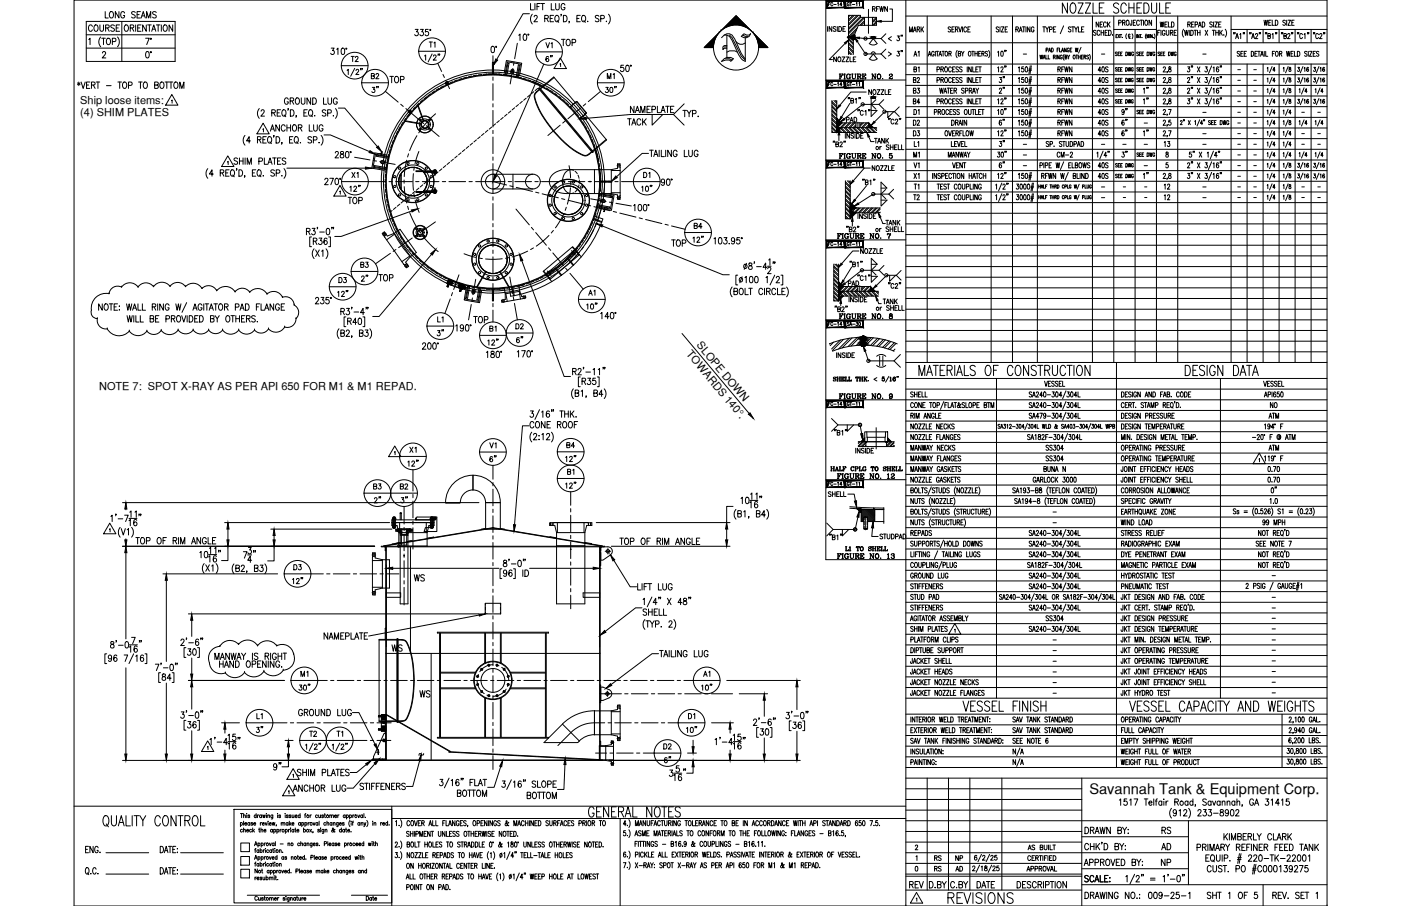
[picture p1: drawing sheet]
<svg xmlns="http://www.w3.org/2000/svg" width="432mm" height="279mm" viewBox="0 0 432 279" stroke-linecap="round" stroke-linejoin="round" font-family="sans-serif">
<defs><g id="words">
<text font-size="13.2" x="221.5" y="20.1">N</text>
<text font-size="6.6" x="291.4" y="279.8">REVISIONS</text>
<text font-size="5.7" x="83.3" y="238.8">9&quot;</text>
<g font-size="5.3">
<text x="26.5" y="10.9">COURSE</text>
<text x="119.2" y="26.8">TOP</text>
<text x="192.6" y="39.9">TACK</text>
<text x="106.5" y="64.2">TOP</text>
<text x="206" y="77.3">TOP</text>
<text x="145" y="100.9">TOP</text>
<text x="119.9" y="202.1">WS</text>
<text x="128.4" y="216.3">WS</text>
<text x="279.4" y="275.2">REV</text>
</g>
<g font-size="4.9">
<text x="31.4" y="6.7">LONG SEAMS</text>
<text x="131.2" y="15.9">T1</text>
<text x="172.2" y="15.2">TOP</text>
<text x="167.2" y="20.1">6&quot;</text>
<text x="113.6" y="29.6">3&quot;</text>
<text x="185.6" y="29.6">30&quot;</text>
<text x="280.5" y="26.8">B2</text>
<text x="306.9" y="30">2&quot;</text>
<text x="310.8" y="26.8" transform="rotate(-90 310.8 26.8)">3&quot;</text>
<text x="337.6" y="26.8">40S</text>
<text x="355.2" y="30" transform="rotate(-90 355.2 30)">1&quot;</text>
<text x="351.4" y="33.2">1&quot;</text>
<text x="280.5" y="39.9">D2</text>
<text x="306.9" y="39.9">6&quot;</text>
<text x="337.6" y="36.7">40S</text>
<text x="337.6" y="39.9">40S</text>
<text x="310.8" y="46.6" transform="rotate(-90 310.8 46.6)">3&quot;</text>
<text x="355.2" y="43" transform="rotate(-90 355.2 43)">1&quot;</text>
<text x="361.9" y="46.6" transform="rotate(-90 361.9 46.6)">13</text>
<text x="284.7" y="49.7" transform="rotate(-90 284.7 49.7)">M1</text>
<text x="306.9" y="52.9">6&quot;</text>
<text x="324.9" y="49.7">CM-2</text>
<text x="111.5" y="56.1" transform="rotate(-90 111.5 56.1)">X1</text>
<text x="201.4" y="56.1" transform="rotate(-90 201.4 56.1)">D1</text>
<text x="337.6" y="56.4">40S</text>
<text x="355.2" y="56.4" transform="rotate(-90 355.2 56.4)">1&quot;</text>
<text x="361.9" y="59.6" transform="rotate(-90 361.9 59.6)">12</text>
<text x="212.7" y="75.8">12&quot;</text>
<text x="103.7" y="88.5">D3</text>
<text x="110.4" y="87.8">2&quot;</text>
<text x="115.7" y="87.8">TOP</text>
<text x="180.6" y="92.4">A1</text>
<text x="137.9" y="100.5" transform="rotate(-90 137.9 100.5)">L1</text>
<text x="133.7" y="104.8">3&quot;</text>
<text x="149.6" y="107.6">12&quot;</text>
<text x="158.4" y="106.9">6&quot;</text>
<text x="390.5" y="127">NO</text>
<text x="125.6" y="140.8">X1</text>
<text x="149.9" y="143.6">6&quot;</text>
<text x="173.6" y="143.6">12&quot;</text>
<text x="173.9" y="139.3">B4</text>
<text x="124.9" y="145">12&quot;</text>
<text x="114.3" y="152">B3</text>
<text x="122.4" y="152">B2</text>
<text x="173.6" y="151.7">12&quot;</text>
<text x="394.8" y="153.1" transform="rotate(-90 394.8 153.1)">0&quot;</text>
<text x="114.3" y="156.3">2&quot;</text>
<text x="126.6" y="156.3" transform="rotate(-90 126.6 156.3)">3&quot;</text>
<text x="89.6" y="177.1">D3</text>
<text x="126.6" y="180.3">WS</text>
<text x="91.7" y="209.9">M1</text>
<text x="215.9" y="209.9">A1</text>
<text x="91" y="221.9">GROUND LUG</text>
<text x="78.3" y="223">L1</text>
<text x="211.3" y="223">D1</text>
<text x="203.9" y="236.4">6&quot;</text>
<text x="89.6" y="245.2">ANCHOR LUG</text>
<text x="357" y="263.2">AD</text>
<text x="357.4" y="258.2">RS</text>
<text x="357" y="268.1">NP</text>
</g>
<text font-size="4.5" x="335.7" y="244.9">Savannah Tank &amp; Equipment Corp.</text>
<g font-size="4.4">
<text x="268.1" y="4.6">RFWN</text>
<text x="279.4" y="10.9">MARK</text>
<text x="336.9" y="9.5">NECK</text>
<text x="356.7" y="9.5">WELD</text>
<text x="167.2" y="15.9">V1</text>
<text x="107.2" y="20.1">T2</text>
<text x="284.3" y="23.3" transform="rotate(-90 284.3 23.3)">B1</text>
<text x="284.3" y="18.7" transform="rotate(-90 284.3 18.7)">A1</text>
<text x="337.6" y="23.3">40S</text>
<text x="113.6" y="25.4">B2</text>
<text x="186.3" y="25.4">M1</text>
<text x="280.5" y="30">B3</text>
<text x="325.3" y="30">RFWN</text>
<text x="337.6" y="30">40S</text>
<text x="280.5" y="33.2">B4</text>
<text x="325.3" y="33.2">RFWN</text>
<text x="337.6" y="33.2">40S</text>
<text x="260" y="38.8">PAD</text>
<text x="284.3" y="36.7" transform="rotate(-90 284.3 36.7)">D1</text>
<text x="348.5" y="36.7" transform="rotate(-90 348.5 36.7)">9&quot;</text>
<text x="348.5" y="39.9" transform="rotate(-90 348.5 39.9)">6&quot;</text>
<text x="280.5" y="43">D3</text>
<text x="284.3" y="46.6" transform="rotate(-90 284.3 46.6)">L1</text>
<text x="325.3" y="43">RFWN</text>
<text x="337.6" y="43">40S</text>
<text x="280.8" y="52.9">V1</text>
<text x="337.6" y="52.9">40S</text>
<text x="348.5" y="49.7" transform="rotate(-90 348.5 49.7)">3&quot;</text>
<text x="284.3" y="56.4" transform="rotate(-90 284.3 56.4)">X1</text>
<text x="284.3" y="59.6" transform="rotate(-90 284.3 59.6)">T1</text>
<text x="280.8" y="62.8">T2</text>
<text x="358.1" y="62.8">12</text>
<text x="213.1" y="71.6">B4</text>
<text x="272" y="70.6">TANK</text>
<text x="110.4" y="83.6">B3</text>
<text x="260.7" y="89.3">PAD</text>
<text x="271.3" y="94.9">TANK</text>
<text x="149.9" y="103.4">B1</text>
<text x="158" y="102.7">D2</text>
<text x="390.2" y="130.2">ATM</text>
<text x="149.9" y="139.3">V1</text>
<text x="390.2" y="140.1">ATM</text>
<text x="173.9" y="147.5">B1</text>
<text x="94.5" y="228.2">T2</text>
<text x="103" y="228.2">T1</text>
<text x="203.6" y="232.1">D2</text>
<text x="287.2" y="269.9">RS</text>
<text x="287.2" y="266.7">RS</text>
<text x="293.5" y="266.7">NP</text>
<text x="293.9" y="269.9">AD</text>
</g>
<text font-size="3.5" x="128.4" y="234.2">~</text>
<g font-size="3.4">
<text x="24.7" y="32">Ship loose items:</text>
<text x="24.7" y="35.8">(4) SHIM PLATES</text>
<text x="214.5" y="106.5" transform="rotate(50 214.5 106.5)">SLOPE DOWN</text>
<text x="211.4" y="109.3" transform="rotate(50 211.4 109.3)">TOWARDS 140°.</text>
<text x="30.5" y="120.3">NOTE 7: SPOT X-RAY AS PER API 650 FOR M1 &amp; M1 REPAD.</text>
</g>
<g font-size="2.6">
<text x="314.3" y="18">-</text>
<text x="338.7" y="18">-</text>
<text x="369.7" y="18">-</text>
<text x="380.6" y="22.6">-</text>
<text x="385.6" y="22.6">-</text>
<text x="380.6" y="29.3">-</text>
<text x="380.6" y="26.1">-</text>
<text x="385.6" y="29.3">-</text>
<text x="385.6" y="26.1">-</text>
<text x="369.7" y="36">-</text>
<text x="380.6" y="36">-</text>
<text x="380.6" y="32.5">-</text>
<text x="385.6" y="36">-</text>
<text x="385.6" y="32.5">-</text>
<text x="400.4" y="36">-</text>
<text x="405.3" y="36">-</text>
<text x="351.7" y="39.2">-</text>
<text x="380.6" y="39.2">-</text>
<text x="385.6" y="39.2">-</text>
<text x="314.3" y="45.9">-</text>
<text x="338.7" y="45.9">-</text>
<text x="345" y="45.9">-</text>
<text x="351.7" y="45.9">-</text>
<text x="369.7" y="42.3">-</text>
<text x="369.7" y="45.9">-</text>
<text x="380.6" y="42.3">-</text>
<text x="380.6" y="45.9">-</text>
<text x="385.6" y="42.3">-</text>
<text x="385.6" y="45.9">-</text>
<text x="400.4" y="42.3">-</text>
<text x="400.4" y="45.9">-</text>
<text x="405.3" y="42.3">-</text>
<text x="405.3" y="45.9">-</text>
<text x="314.3" y="49">-</text>
<text x="314.3" y="52.2">-</text>
<text x="351.7" y="52.2">-</text>
<text x="380.6" y="49">-</text>
<text x="380.6" y="52.2">-</text>
<text x="385.6" y="49">-</text>
<text x="385.6" y="52.2">-</text>
<text x="338.7" y="58.9">-</text>
<text x="345.4" y="58.9">-</text>
<text x="352.1" y="58.9">-</text>
<text x="369.7" y="58.9">-</text>
<text x="380.6" y="55.7">-</text>
<text x="380.6" y="58.9">-</text>
<text x="385.6" y="55.7">-</text>
<text x="385.6" y="58.9">-</text>
<text x="400.4" y="58.9">-</text>
<text x="405.3" y="58.9">-</text>
<text x="338.7" y="62.1">-</text>
<text x="345.4" y="62.1">-</text>
<text x="352.1" y="62.1">-</text>
<text x="369.7" y="62.1">-</text>
<text x="380.6" y="62.1">-</text>
<text x="385.6" y="62.1">-</text>
<text x="400.4" y="62.1">-</text>
<text x="405.3" y="62.1">-</text>
<text x="323.5" y="159.1">-</text>
<text x="323.5" y="162.3">-</text>
<text x="391.2" y="178.9">-</text>
<text x="391.2" y="185.6">-</text>
<text x="391.2" y="191.9">-</text>
<text x="391.2" y="188.7">-</text>
<text x="391.2" y="195.1">-</text>
<text x="323.5" y="198.6">-</text>
<text x="323.5" y="201.8">-</text>
<text x="391.2" y="201.8">-</text>
<text x="391.2" y="198.6">-</text>
<text x="323.5" y="205.3">-</text>
<text x="323.5" y="208.5">-</text>
<text x="391.2" y="205">-</text>
<text x="391.2" y="208.5">-</text>
<text x="323.5" y="211.7">-</text>
<text x="323.5" y="214.8">-</text>
<text x="391.2" y="214.8">-</text>
<text x="391.2" y="211.7">-</text>
</g>
</g></defs>
<!-- layer: 2X2X14 -->
<g fill="none" stroke="#000" stroke-width=".31">
<path d="M123.4 39.1l-.5 .9M124.2 37.8l-.6 .8M125.1 36.5l-.6 .8M126 35.3l-.6 .8M127 34.1l-.7 .8M128 33l-.7 .7M129.1 31.9l-.7 .7M130.3 30.8l-.8 .7M131.5 29.8l-.8 .7M132.7 28.9l-.8 .6M134 28.1l-.9 .5M135.3 27.3l-.9 .5"/>
<path d="M136.7 26.5l-.9 .5M138.1 25.8l-1 .5M139.5 25.2l-1 .4M140.9 24.7l-.9 .3M142.4 24.2l-1 .3M143.9 23.8l-1 .2M145.4 23.5l-1 .2M146.9 23.2l-1 .1M148.5 23l-1.1 .1M150 22.9h-1M151.5 22.8h-1M152.1 22.8h1"/>
<path d="M153.6 22.8l1 .1M155.1 23l1.1 .1M156.7 23.1l1 .2M158.2 23.4l1 .2M159.7 23.7l1 .3M161.2 24.1l1 .3M162.7 24.6l.9 .3M164.1 25.1l1 .4M165.5 25.7l1 .5M166.9 26.4l1 .5M168.3 27.1l.9 .5M169.6 27.9l.9 .6"/>
<path d="M170.9 28.8l.8 .6M172.2 29.7l.8 .6M173.4 30.6l.7 .7M174.5 31.7l.8 .7M175.6 32.8l.7 .7M176.7 33.9l.7 .7M177.7 35.1l.6 .8M178.6 36.3l.6 .8M179.5 37.5l.6 .9M180.4 38.8l.5 .9M118.7 56.8l.1 1M118.7 55.2v1.1"/>
<path d="M118.8 58.3l.1 1.1M118.8 53.7l-.1 1M119 59.9l.1 1M119 52.2l-.1 1M119.2 50.6l-.2 1M119.4 49.1l-.1 1M119.8 47.6l-.3 1M120.2 46.1l-.3 1M120.7 44.7l-.3 .9M121.3 43.2l-.4 1M121.9 41.8l-.4 .9M122.6 40.4l-.5 .9"/>
<path d="M181.1 40.2l.5 .9M181.8 41.6l.5 .9M182.5 43l.4 .9M183 44.4l.4 1M183.6 45.9l.3 1M184 47.3l.2 1M184.4 48.9l.2 1M184.7 50.4l.1 1M184.9 51.9l.1 1M185 59.6l-.2 1M185 53.4l.1 1.1M185.1 58l-.1 1.1"/>
<path d="M185.1 55v1M185.1 56.5v1M119.2 61.4l.2 1M119.5 62.9l.2 1M119.8 64.4l.3 1M120.2 65.9l.4 1M120.7 67.4l.4 .9M121.3 68.8l.4 1M121.9 70.2l.5 .9M122.6 71.6l.5 .9M123.4 73l.5 .8M124.2 74.3l.6 .8"/>
<path d="M125.1 75.5l.6 .8M126 76.8l.7 .8M127 77.9l.7 .8M128.1 79.1l.7 .7M174.9 80l-.7 .7M176 78.9l-.7 .7M177 77.7l-.6 .8M178 76.5l-.6 .8M179 75.3l-.6 .8M179.8 74l-.5 .9M180.6 72.7l-.5 .9M181.4 71.4l-.5 .9"/>
<path d="M182.1 70l-.5 .9M182.7 68.5l-.4 1M183.2 67.1l-.3 1M183.7 65.6l-.3 1M184.1 64.1l-.2 1M184.5 62.6l-.3 1M184.7 61.1l-.1 1M129.2 80.2l.7 .7M130.3 81.2l.8 .7M131.5 82.2l.8 .6M132.7 83.1l.9 .6M134 84l.9 .5"/>
<path d="M135.3 84.8l.9 .5M136.7 85.5l.9 .5M138.1 86.2l.9 .4M139.5 86.8l1 .4M140.9 87.4l1 .3M142.4 87.8l1 .3M143.9 88.2l1 .3M145.4 88.6l1 .2M146.9 88.8l1.1 .2M148.5 89l1 .1M150 89.2h1M151.6 89.2h1"/>
<path d="M154.1 89.1l-1 .1M155.7 89l-1.1 .1M157.2 88.8l-1 .1M158.7 88.5l-1 .2M160.2 88.2l-1 .2M161.7 87.7l-1 .3M163.2 87.2l-1 .4M164.6 86.7l-.9 .4M166 86.1l-.9 .4M167.4 85.4l-.9 .4M168.8 84.6l-.9 .5M170.1 83.8l-.9 .5"/>
<path d="M171.4 82.9l-.9 .6M172.6 82l-.8 .6M173.8 81l-.8 .7M118.9 168.5v1.3l-.4-1.2M185 168.5v1.3l.3-1.2M186.3 168.5l-1 .1M186.4 168.5h-68.9l1.1 .1"/>
<circle cx="151.9" cy="56" r="34.4"/>
</g>
<!-- layer: SHOP TAG -->
<path d="M279.2 279.4h.1M409 279.4h.1" fill="none" stroke="#000" stroke-width=".31"/>
<!-- layer: DIM -->
<g fill="none" stroke="#000" stroke-width=".31">
<path d="M26.6 6.6h27.4v12.3h-27.4zM26.6 10.7h27.4M26.6 14.8h27.4M27.3 12.2l.4-.4v2M31 11.4a2.24 2.24 0 0 0 0 3M31.6 16.4l.2-.4 .4-.1 .4 .6-1.1 1.4h1.1M31.9 11.8v2M33.1 11.9l.2-.1a1 1 0 0 1 .8 1 1 1 0 0 1-.8 1 1.28 1.28 0 0 1-.2-1.9zM34.6 12.8l1.1-.2-.1-.7-1-.1v2M36.2 11.4a2.3 2.3 0 0 1 0 3M37.5 6.6v12.3M40.1 8.6l1-.1 .1-.6-1.1-.2v2"/>
<path d="M40.7 8.6l.6 1.1M41.8 7.7v2M42.4 8.6h.7M43.5 7.7h-1.1v2h1.1M44.9 11.8h1.1l-.8 2M45.1 7.7v2l-1.1-2v2M45.1 16l.3-.1a1.07 1.07 0 0 1 .6 1 1.07 1.07 0 0 1-.6 1 1.35 1.35 0 0 1-.3-1.9zM46 7.7v2M46.8 9.7l.6-2 .6 2M47 9h.8M48.7 7.7v2M49.7 7.7v2"/>
<path d="M50.6 7.8l.2-.1a1 1 0 0 1 .8 1 1 1 0 0 1-.8 1 1.26 1.26 0 0 1-.2-1.9zM53.2 7.7v2l-1.1-2v2M102.1 14.8h.9l-.5 .8a.6 .6 0 0 1 .5 .9 .6 .6 0 0 1-1.1-.1M103.8 15.2l.4-.4v2M105.4 14.9h.6l.2 .3v1.2l-.4 .4-.6-.4zM128 9.1h.9l-.5 .7a.6 .6 0 0 1 .5 .9 .6 .6 0 0 1-1.1-.1M129.1 15.8h8.2M129.6 9.1h.9l-.5 .7a.6 .6 0 0 1 .5 .9 .6 .6 0 0 1-1.1-.1M130.9 17.3l.3-.3v1.5M132 9.1h-.8l-.1 .8a.61 .61 0 0 1 .9 0 .61 .61 0 0 1-.1 .9 .61 .61 0 0 1-.9-.2M133.2 16.6l-1.2 2.5M133.6 17.3l.3-.3 .5 .3-.9 1.2h1"/>
<path d="M151.6 14.4l.2-.1a1.07 1.07 0 0 1 .6 1 1.07 1.07 0 0 1-.6 .9 1.41 1.41 0 0 1-.2-1.8zM159.9 10.9l.4-.4v2M161.5 10.6l.2-.1a1.07 1.07 0 0 1 .7 1 1.07 1.07 0 0 1-.7 1 1.35 1.35 0 0 1-.2-1.9zM163.2 4.2h-2l-8.1 14.2M163.5 1.1v1.9h1M164.1 4.4a2.3 2.3 0 0 0 0 3M164.6 5.2l.2-.4 .5-.1 .3 .6-1.1 1.4h1.2M164.9 1.1v1.9M165.1 16h8.2M165.5 2h.6M166.5 1.1h-1v1.9M166.7 1.1h1.1"/>
<path d="M167.3 1.1v1.9M167.6 19.8l-14.9 34.4M167.9 5.7l1-.1v-.8l-1-.1v2M168.5 5.7l.5 1M169.6 5.7h.6M169.9 1.1v1.9h1M170.6 4.7h-1v2h1M171.3 1.1v1.7l.4 .2 .6-.2 .1-1.7M171.3 4.8l.2-.1a1 1 0 0 1 .8 1 1 1 0 0 1-.8 1 1.24 1.24 0 0 1-.2-1.9zM171.7 6.4l.5 .5M173 4.5h-.2h.2l-.2 .4M173.7 4.7a1 1 0 0 1 1.1 1 1 1 0 0 1-1.1 1z"/>
<path d="M174.1 1.5a.61 .61 0 0 0-.7-.4 .61 .61 0 0 0-.5 .7v.5a.61 .61 0 0 0 .6 .8 .61 .61 0 0 0 .6-.8h-.4M175.5 6.6h-.2h.2l-.2 .5M177.8 5.7h.6M178.8 4.7h-1v2h1M179.6 4.8l.1-.1a1 1 0 0 1 .8 1 1 1 0 0 1-.8 1 1.26 1.26 0 0 1-.1-1.9zM180 6.4l.4 .5M181.1 6.5v.2zM184.6 5l-.4-.3-.6 .1-.1 .6 .9 .5 .2 .5-.4 .3-.7-.3M185.1 5.8l1-.1 .1-.8-1.1-.2v2M186.8 6.6h.2zM187.5 4.4a2.3 2.3 0 0 1 0 3M219.9 14.7h-2.9l9.9-9.9 9.8 9.9h-2.9"/>
<path d="M23.9 25.6l.8 .5M24.3 25.3v1.1M24.7 25.6l-.8 .5M25 25.3l.6 2 .7-2M26.7 26.2h.6M27.7 25.3h-1v2h1M28.2 26.2l.9-.1 .1-.6-1-.2v2M28.7 26.2l.6 1.1M29.6 25.3h1.1M30.2 25.3v2M32.8 26.4h1.4M36.3 25.3h1.1"/>
<path d="M36.9 25.3v2M38.1 25.4a.98 .98 0 0 1 1 .7 .98 .98 0 0 1-.5 1.2 1.06 1.06 0 0 1-.9-.8 1.06 1.06 0 0 1 .4-1.1zM39.6 26.3l1-.1 .1-.2-.1-.6-1-.1v2M42.7 25.3h1.1M43.3 25.3v2M44.5 25.4l.1-.1a1 1 0 0 1 .8 1 1 1 0 0 1-.8 1 1.26 1.26 0 0 1-.1-1.9zM47.7 26.2l.9-.1 .1-.6-1-.2v2l1-.2 .1-.5-.4-.4M49.6 25.4a.98 .98 0 0 1 1 .7 .98 .98 0 0 1-.5 1.2 1.06 1.06 0 0 1-.9-.8 1.06 1.06 0 0 1 .4-1.1zM50.9 25.3h1.1M51.4 25.3v2M52.1 25.3h1.2M52.7 25.3v2"/>
<path d="M53.9 25.4l.2-.1a1 1 0 0 1 .8 1 1 1 0 0 1-.8 1 1.26 1.26 0 0 1-.2-1.9zM55.4 27.3v-2l.6 2 .7-2v2M79.9 33.5a2.24 2.24 0 0 0 0 3M80.5 34.3l.1-.3 .5-.2 .3 .6-1 1.4h1.1M83.6 39.8h.8M83.8 34.8l.9-.1 .1-.7-1-.2v2M84.3 34.8l.6 1M85.4 34.8h.7M86.1 38.5v1.9l-1.1-1.9v1.9M86.5 33.8h-1.1v2h1.1M87.2 34l.2-.2a1 1 0 0 1 .8 1 1 1 0 0 1-.8 1 1.24 1.24 0 0 1-.2-1.8zM87.6 35.5l.5 .5"/>
<path d="M87.9 38.9a.62 .62 0 0 0-.8-.4 .62 .62 0 0 0-.4 .7v.5a.62 .62 0 0 0 .4 .7 .62 .62 0 0 0 .8-.4M88.4 38.5v1.9M88.4 39.4h1.2M88.9 30.6a.61 .61 0 0 0-.8-.4 .61 .61 0 0 0-.4 .7v.5a.61 .61 0 0 0 .6 .8 .61 .61 0 0 0 .6-.8h-.4M88.9 33.6l-.2 .4M89.4 31.1l1-.1 .1-.6-1.1-.2v2M89.5 33.8a1 1 0 0 1 1.1 1 1 1 0 0 1-1.1 1zM89.6 38.5v1.9M90 31.1l.5 1.1M90.4 38.6l.2-.1a1 1 0 0 1 .8 1 1 1 0 0 1-.8 .9 1.29 1.29 0 0 1-.2-1.8zM91.3 30.3l.2-.1a1 1 0 0 1 .8 1 1 1 0 0 1-.8 1 1.24 1.24 0 0 1-.2-1.9zM91.3 35.7l-.1 .5"/>
<path d="M91.9 39.4l1-.1v-.7l-1-.1v1.9M92.5 39.4l.6 1M92.9 30.2v1.4l.4 .6 .6-.3 .1-1.7M93.7 34.8h.6M94.7 33.8h-1v2h1M95.3 38.5v1.9h1M95.4 34l.2-.2a1 1 0 0 1 .8 1 1 1 0 0 1-.8 1 1.24 1.24 0 0 1-.2-1.8zM95.7 30.2v2l-1.1-2v2M95.8 35.5l.5 .5M96.4 30.2a1 1 0 0 1 1.1 1 1 1 0 0 1-1.1 1zM96.7 38.5v1.4l.5 .5 .5-.2 .1-1.7M96.9 35.7h.2z"/>
<path d="M99.5 38.9a.62 .62 0 0 0-.7-.4 .62 .62 0 0 0-.5 .7v.5a.62 .62 0 0 0 .6 .8 .62 .62 0 0 0 .6-.8h-.4M99.7 30.2v2h1M100.4 34.1l-.4-.3-.7 .3 .2 .5 .9 .5-.1 .6-.6 .1-.4-.3M101 34.9l1-.1v-.8l-1-.2v2M101.1 30.2v1.4l.5 .6 .5-.3 .1-1.7M102.7 35.6v.2zM103.4 33.5a2.3 2.3 0 0 1 0 3M103.9 30.6a.62 .62 0 0 0-.7-.4 .62 .62 0 0 0-.5 .7v.5a.62 .62 0 0 0 .6 .8 .62 .62 0 0 0 .6-.8h-.4M104.3 33.3h2l10 11.9M105.2 20.3h8.2M107 21.7l.3-.3v1.6M109.3 21.1l-1.2 2.4"/>
<path d="M109.7 21.8l.3-.4 .6 .3-.9 1.3h.9M111.5 25.5h8.2M180.7 36.5l13.7-1.2h13.2l3.3 3.3M184.2 25.5h8.2M192.2 20.1h-.8l-.1 .8a.62 .62 0 0 1 .9 .1 .62 .62 0 0 1-.1 .9 .62 .62 0 0 1-.9-.2M193.1 20.2l.2-.1a1.06 1.06 0 0 1 .7 1 1.06 1.06 0 0 1-.7 1l-.5-.9zM195.4 32.8v1.9l-1.1-1.9v1.9M195.8 34.7l.6-1.9 .7 1.9M197.5 34.7v-1.9l.6 1.9 .7-1.9v1.9M199.4 33.7h.6M200.4 32.8h-1v1.9M200.9 33.8l1-.1 .1-.7-1.1-.2v1.9"/>
<path d="M201 35.3v3.3l3.3-3.3M202.6 32.8v1.9h1M203.7 34.7l.7-1.9 .6 1.9M204 34.1h.8M205.1 32.8h1.2M205.7 32.8v1.9M206.7 33.7h.6M207.7 32.8h-1v1.9h1M210.5 34h1.1M210.9 32l-3.3 3.3M211 34v2M211.8 34l.6 1v1"/>
<path d="M213 34l-.6 1M213.4 35.1l1-.1 .1-.3-.1-.6-1-.1v2M215.2 35.8v.2zM64.1 52a2.28 2.28 0 0 0 0 3M65.7 53.7h-1.2l.8-1.3v1.9M67.9 53.3l1-.1v-.7l-1-.1v1.9M68.5 53.3l.5 1M69.6 53.3h.6M70.6 52.4h-1v1.9h1M71.3 52.5l.2-.1a1 1 0 0 1 .8 1 1 1 0 0 1-.8 .9 1.26 1.26 0 0 1-.2-1.8zM71.7 54l.5 .5M73 52.1h-.2h.2l-.2 .5"/>
<path d="M73.2 49l-.4-.3-.7 .3 .2 .5 .8 .3v.8l-.6 .1-.4-.3M73.6 52.4a1 1 0 0 1 1.2 1 1 1 0 0 1-1.2 .9zM73.8 48.7v2M73.8 49.7h1.1M74.9 48.7v2M75.5 54.3h-.2h.2l-.2 .4M75.5 41.8a2.3 2.3 0 0 0 0 3M75.5 48.7v2M76.2 50.7v-2l.6 2 .7-2v2M77.2 43.5h-1.2l.8-1.4v2M77.8 53.3h.6M78.8 52.4h-1v1.9h1"/>
<path d="M79.4 43.1l.9-.1 .1-.7-1-.2v2M79.5 52.5l.2-.1a1 1 0 0 1 .8 1 1 1 0 0 1-.8 .9 1.24 1.24 0 0 1-.2-1.8zM79.8 49.7h1v-.9l-1-.1v2M79.9 43.1l.6 1M79.9 54l.5 .5M81 43.1h.7M81.1 54.2v.1zM81.5 48.7v2h.9M82.1 42.1h-1.1v2h1.1M82.6 50.7l.6-2 .7 2M82.8 42.2l.1-.1a1 1 0 0 1 .9 1 1 1 0 0 1-.9 1 1.29 1.29 0 0 1-.1-1.9zM82.8 50h.8"/>
<path d="M83.2 43.7l.5 .6M83.3 40.4l.7-1.9 .6 1.9M84 48.7h1.1M84.5 41.8h-.2h.2l-.2 .5M84.6 52.7l-.4-.3-.6 .1v.6l.8 .4 .2 .6-.4 .2-.7-.2M84.6 48.7v2M85.1 42.1a1 1 0 0 1 1.1 1 1 1 0 0 1-1.1 1zM85.1 53.4l1-.1 .1-.7-1.1-.2v1.9M85.5 49.7h.7M86.6 48.7h-1.1v2h1.1M86.8 54.3h.2zM86.9 44h-.1h.1l-.1 .5"/>
<path d="M87.5 52a2.21 2.21 0 0 1 0 3M88.1 49l-.4-.3-.6 .1v.7l.8 .3 .2 .6-.4 .3-.7-.3M88.4 51.9h24.2M89.2 43.1h.7M90.3 42.1h-1.1v2h1.1M91 42.2l.2-.1a1 1 0 0 1 .8 1 1 1 0 0 1-.8 1 1.27 1.27 0 0 1-.2-1.9zM91.4 43.7l.5 .6M92.6 43.9v.2zM96 42.4l-.4-.3-.5 .1-.1 .6 .9 .5 .1 .5-.4 .3-.7-.3M96.6 43.2l1-.2-.1-.8-.9-.1v2M98.3 43.9v.2zM99 41.8a2.24 2.24 0 0 1 0 3"/>
<path d="M99.9 41.6h1.9l12.1 5.2M100.1 55.5l.3-.5h.4l.3 .4-1 1.6h1.1M101.6 55h1.2l-.8 2M103.3 47.2l.2-.4 .5-.1 .3 .6-1 1.4h1.1M103.5 55.1l.2-.1a1.09 1.09 0 0 1 .7 1 1.09 1.09 0 0 1-.7 1l-.4-.4-.1-.5zM105 46.8v.6a.72 .72 0 0 1 .9 .4 .72 .72 0 0 1-.3 .9 .63 .63 0 0 1-.8-.7 .63 .63 0 0 1 .8-.5l.3-.3-.1-.4zM105.3 56h8.2M106.7 46.8l.2-.1a1.07 1.07 0 0 1 .7 1 1.07 1.07 0 0 1-.7 1 1.38 1.38 0 0 1-.2-1.9zM107.8 57.7l.4-.3v1.6M109.1 57.8l.1-.3 .4-.1 .3 .5-.9 1.1h1M195.2 56h8.3M197.8 57.7l.3-.3v1.6"/>
<path d="M199.1 57.5a.78 .78 0 0 1 .9 .6 .78 .78 0 0 1-.5 .9l-.5-.3zM199.9 47.3h-2l-7.9 7.2M200.2 46.3h1.1M200.8 46.3v2M201.5 48.3l.6-2 .7 2M201.7 47.6h.8M203.2 46.3v2M203.8 46.3v2h1M204.8 55.9a.53 .53 0 0 1-.7 .3 .53 .53 0 0 1-.2-.8 .53 .53 0 0 1 .9 .1v.4a.92 .92 0 0 1-.6 1.3l-.3-.3M205.2 46.3v2M205.6 55.3l.3-.1a1.06 1.06 0 0 1 .6 1 1.06 1.06 0 0 1-.6 1 1.43 1.43 0 0 1-.3-1.9zM206.9 46.3v2l-1.1-2v2"/>
<path d="M208.7 46.8a.62 .62 0 0 0-.8-.5 .62 .62 0 0 0-.4 .8v.4a.62 .62 0 0 0 .6 .8 .62 .62 0 0 0 .6-.8h-.4M210.9 46.3v2h1M212.3 46.3v1.4l.4 .6 .6-.3 .1-1.7M215.1 46.8a.61 .61 0 0 0-.7-.5 .61 .61 0 0 0-.4 .8v.4a.61 .61 0 0 0 .5 .8 .61 .61 0 0 0 .6-.8h-.4M94.4 71.4l1-.1v-.8l-1-.1v2M95 71.4l.6 1M96 73.1h-.5v3h.5M96.2 70.4h.9l-.5 .8a.6 .6 0 0 1 .5 .9 .6 .6 0 0 1-1-.1M96.6 74.4l.9-.1v-.8l-.9-.1v2M96.8 76.7a2.24 2.24 0 0 0 0 3M97.1 74.4l.6 1M97.3 77.1l1.1 2"/>
<path d="M97.9 70.1h-.2h.2l-.2 .5M98.3 73.4h.9l-.5 .8a.6 .6 0 0 1 .5 .9 .6 .6 0 0 1-1-.1M98.4 77.1l-1.1 2M98.5 71.6h1.5M99.1 77.5l.4-.4v2M100.5 76.7a2.24 2.24 0 0 1 0 3M100.8 70.5l.2-.1a1.09 1.09 0 0 1 .7 1 1.09 1.09 0 0 1-.7 1l-.2-.1-.3-.7zM100.8 73.7l-.3-.3a1.12 1.12 0 0 0-.1 2 .58 .58 0 0 0 .5-.8 .58 .58 0 0 0-1-.1l-.1 .3M101.3 73.1h.5v3h-.5M102.4 70.1h-.2h.2l-.2 .5M102.8 70.1l-.1 .5M126.9 65.1l-21.8 7.8h-1.9"/>
<path d="M133 78.4l-16.2 19.2h-1.9M134.2 76.9l.9 .7M176.8 77.3l-.7 .7M185.7 69.7l37.1 15h2M195.3 63.4l.4-.3v1.9M196.9 63.1h.2a1.06 1.06 0 0 1 .7 .9 1.06 1.06 0 0 1-.7 1l-.4-.4v-.4zM198.5 63.1h.6l.2 .3v1.2l-.4 .4-.4-.1-.2-.3-.1-.7zM211.1 71.7h8.2M220 73.6l.5-.3v1.9M221.6 73.4l.4-.1a1.14 1.14 0 0 1-.1 1.9l-.3-.1-.2-.7zM223.2 73.3h.8l-.4 .7a.6 .6 0 0 1 .5 .9 .6 .6 0 0 1-1.1 0M224.7 75.1v.1z"/>
<path d="M226.4 73.9a.53 .53 0 0 1-.7 .4 .53 .53 0 0 1-.2-.8 .53 .53 0 0 1 .9 .1v.3a.95 .95 0 0 1-.6 1.3l-.3-.2M227.9 73.3h-.7l-.1 .8a.61 .61 0 0 1 .9 .1 .61 .61 0 0 1-.1 .8 .61 .61 0 0 1-.9-.1M30 98.3h.1M30 98.3a2.68 2.68 0 0 0 3 3.1M33.6 90.6h.1M37.5 88.5a2.66 2.66 0 0 0-3.9 2.1 4.8 4.8 0 0 0-4.7 2 4.8 4.8 0 0 0-.2 5.1l1.3 .6M37.5 88.5h.1M37.5 88.5a3.1 3.1 0 0 1 5.1 0M42.6 88.5h.1M47.3 88.4a2.91 2.91 0 0 0-4.8 .1M47.3 88.4h.1M52.4 88.3a3.1 3.1 0 0 0-5.1 .1"/>
<path d="M52.4 88.3a2.91 2.91 0 0 1 4.8 .1M52.4 88.3h.1M57.2 88.4a3.1 3.1 0 0 1 5 .6M57.2 88.4h.1M62.2 89a2.8 2.8 0 0 1 4.6 .6M62.3 89h.1M66.8 89.7a3.5 3.5 0 0 1 5.6 .3M66.8 89.7h.1M72.4 90a2.76 2.76 0 0 1 4.6 .1M72.5 90h.1M77 90.1a3.3 3.3 0 0 1 5.3 .6M77 90.1h.1"/>
<path d="M82.3 90.7a2.97 2.97 0 0 1 4.8 1M82.3 90.7h.1M87 91.7a2.64 2.64 0 0 1 3.7 2.4M87.1 91.7h.1M90.7 94.1a2.57 2.57 0 0 1 .5 4.2M90.7 94.1h.1M91.2 98.3a2.66 2.66 0 0 1-3.5 2.5M91.2 98.3h.1M97.3 92.2l.3-.5h.3l.3 .4-.2 .7-.8 .9h1.1M98.9 91.7h.9l-.5 .8a.6 .6 0 0 1 .5 .9 .6 .6 0 0 1-1-.1M101.3 91.7h-.8v.9a.62 .62 0 0 1 .9 0 .62 .62 0 0 1-.1 .9 .62 .62 0 0 1-.9-.2M101.5 88.4h8.2"/>
<path d="M104.1 90.1l.3-.3v1.6M105.1 96.1l.9-.2 .1-.6-1-.2v2M105.3 90.2l.3-.4 .5 .3-.9 1.3h1M105.6 96.1l.6 1M106.6 97.7h-.6v3h.6M106.8 95.1h.9l-.5 .8a.6 .6 0 0 1 .5 .9 .6 .6 0 0 1-1.1-.1M107.1 99h1l.1-.7-1.1-.2v2M107.7 99l.6 1.1M108.2 83.7h8.3M108.5 94.8h-.2h.2l-.2 .5M109.1 96.2h1.5M109.9 99.4h-1.1l.8-1.3v2"/>
<path d="M110.6 98.2l.2-.1a1.07 1.07 0 0 1 .7 1 1.07 1.07 0 0 1-.7 1 1.35 1.35 0 0 1-.2-1.9zM111.9 97.7h.5v3h-.5M112.3 96.4h-1.2l.8-1.3v2M112.9 94.8h-.1h.1l-.1 .5M113.4 94.8h-.1h.1l-.1 .5M160.8 80.4l13.1 35.7h1.9M168.6 84.2h.1M169.4 83.6l-.8 .6M178.3 92.3h8.2M180.8 94l.4-.3v1.6M182.2 93.8a.78 .78 0 0 1 .9 .6 .78 .78 0 0 1-.6 .9l-.4-.3zM185.1 96.7l.4-.3v1.9"/>
<path d="M187.7 97.7h-1.2l.8-1.3v1.9M188.3 96.4h.3a1.06 1.06 0 0 1 .6 .9 1.06 1.06 0 0 1-.6 1l-.5-.8zM225.7 88.5a2.24 2.24 0 0 0 0 3M226.2 89.9l1-.2v-.6l-1-.2v2l1-.2 .1-.5-.4-.3M227.4 84.9h-.6v3h.6M228.1 89l.2-.1a1 1 0 0 1 .8 1 1 1 0 0 1-.8 1 1.26 1.26 0 0 1-.2-1.9zM228.7 85.3l-.7 1.9M229.6 85.6l.4-.4v2M229.6 88.9v2h1M230.1 81.2l-.7 1.9M230.8 88.9h1.1M230.9 81.2v.6a.72 .72 0 0 1 .8 .4 .72 .72 0 0 1-.3 .9 .64 .64 0 0 1-.7-.7 .64 .64 0 0 1 .8-.5l.3-.3-.1-.4z"/>
<path d="M231.2 85.3l.2-.1a1.07 1.07 0 0 1 .7 1 1.07 1.07 0 0 1-.7 1 1.41 1.41 0 0 1-.2-1.9zM231.3 88.9v2M232.6 80.8h-.2h.2l-.2 .5M232.8 85.3l.2-.1a1.07 1.07 0 0 1 .7 1 1.07 1.07 0 0 1-.7 1 1.38 1.38 0 0 1-.2-1.9zM233.2 82.2h1.4M235.1 89.4a.62 .62 0 0 0-.8-.5 .62 .62 0 0 0-.4 .8v.4a.62 .62 0 0 0 .4 .8 .62 .62 0 0 0 .8-.5M235.6 88.9v2M236.1 85.6l.4-.4v2M236.3 89.9l.9-.2v-.7l-.9-.1v2M236.4 82.4h-1.2l.8-1.3v2M236.6 82.1h1.1M236.6 82.9l.3-.5h.4l.3 .4-1 1.6h1.1"/>
<path d="M236.8 89.9l.6 1M236.9 80.2l.4-.4v2M238.4 80.8l-.2 .5M238.8 84.9l-1.5 3M238.9 80.8h-.2h.2l-.2 .5M239.1 89.4a.61 .61 0 0 0-.8-.5 .61 .61 0 0 0-.4 .8v.4a.61 .61 0 0 0 .4 .8 .61 .61 0 0 0 .8-.5M239.3 85.7l.1-.4 .5-.1 .3 .6-1 1.4h1.1M239.6 88.9v2h1M240.7 84.9h.6v3h-.6M241 89.9h.6M242 88.9h-1v2h1M242.4 88.5a2.31 2.31 0 0 1 0 3"/>
<path d="M33.1 101.4h.1M33.1 101.4a4.2 4.2 0 0 0 6.7 .7M39.8 102.1a3.3 3.3 0 0 0 5.5 0M39.9 102.1h.1M45.3 102.1h.1M49.7 101.9a2.7 2.7 0 0 1-4.4 .2M49.7 101.9h.1M54.9 101.8a3.2 3.2 0 0 1-5.2 .1M54.9 101.8h.1M54.9 101.7a2.83 2.83 0 0 0 4.6 0M59.5 101.8a2.91 2.91 0 0 0 4.8 0M59.5 101.8h.1"/>
<path d="M64.3 101.8a2.64 2.64 0 0 0 4.3 0M64.3 101.8h.1M68.6 101.8a3 3 0 0 0 5 0M68.6 101.8h.1M73.6 101.8a2.97 2.97 0 0 0 4.8 0M73.6 101.8h.1M78.4 101.8h.1M82.7 101.4a2.64 2.64 0 0 1-4.3 .4M82.8 101.4h.1M87.7 100.8a3.1 3.1 0 0 1-5 .6M87.7 100.9h.1M104.5 101.4a2.31 2.31 0 0 0 0 3"/>
<path d="M105.1 102.7l.9-.1 .1-.6-1-.2v1.9l1-.2v-.6l-.4-.2M106.7 102.2l.2-.3 .5-.1 .3 .5-1.1 1.4h1.2M108.5 103.7h-.2h.2l-.2 .4M110.8 102.7l.9-.1 .1-.6-1-.2v1.9l1-.2 .1-.4-.4-.4M112.5 101.8h.9l-.5 .7a.6 .6 0 0 1 .5 1 .6 .6 0 0 1-1-.1M114 101.4a2.31 2.31 0 0 1 0 3M130.2 106.2l.2-.4 .5-.1 .3 .6-1 1.4h1.1M131.6 100.6h8.2M132 105.8l.2-.1a1.06 1.06 0 0 1 .7 1 1.06 1.06 0 0 1-.7 1l-.2-.1-.2-.8zM133.6 105.8l.2-.1a1.07 1.07 0 0 1 .7 1 1.07 1.07 0 0 1-.7 1 1.35 1.35 0 0 1-.2-1.9zM140.5 100.5l.4-.4v2M142.9 100.8a.56 .56 0 0 1-.8 .5 .56 .56 0 0 1-.2-.9l.4-.3a1.07 1.07 0 0 1 .6 1.1 1.07 1.07 0 0 1-.7 .9l-.3-.3"/>
<path d="M147.8 103.4h8.2M149.9 108.7l.4-.4v2M151.4 108.4v.6a.72 .72 0 0 1 .9 .4 .72 .72 0 0 1-.3 .9 .64 .64 0 0 1-.8-.7 .64 .64 0 0 1 .9-.5l.2-.3-.1-.4zM153.1 108.4h.6l.2 .3v1.2l-.4 .4-.6-.4zM156.1 102.7h8.2M159.4 108.5l.4-.4v2M160.8 108.1h1.1l-.8 2M162.6 108.2l.3-.1a1.07 1.07 0 0 1 .6 1 1.07 1.07 0 0 1-.6 1 1.38 1.38 0 0 1-.3-1.9zM176.5 114.6l.9-.1 .1-.7-1-.2v2M176.7 119.9a2.3 2.3 0 0 0 0 3M177 114.6l.6 1M178.2 114.1l.1-.4 .5-.1 .3 .6-1 1.4h1.1"/>
<path d="M178.8 116.2h-.5v3.1h.5M179.4 117.6l.9-.1 .1-.7-1-.2v2M179.9 113.3h-.2h.2l-.2 .5M180 117.6l.5 1M180.6 114.7h1.4M181.1 116.6h.9l-.5 .8a.6 .6 0 0 1 .5 .9 .6 .6 0 0 1-1-.1M182.8 114l.4-.4v2M183.5 116.6h-.7l-.1 .9a.61 .61 0 0 1 .9 0 .61 .61 0 0 1-.1 .9 .61 .61 0 0 1-.9-.2M184.1 116.2h.6v3.1h-.6M184.4 114l.4-.4v2M186 113.3l-.2 .5M186.2 119.9a2.3 2.3 0 0 1 0 3"/>
<path d="M186.5 113.3h-.2h.2l-.2 .5M210.2 102.8l20.7 24.7M147.8 139.4h8.2M163 131.3h-2l-2.4 30.5M163.5 126.7h.9l-.5 .8a.6 .6 0 0 1 .5 .9 .6 .6 0 0 1-1.1-.1M163.9 133.3a2.3 2.3 0 0 0 0 3M164.5 134.1l.1-.3a.56 .56 0 0 1 .8 .1 .56 .56 0 0 1-.2 .8l-.8 .9h1.1M164.5 130.5a.61 .61 0 0 0-.7-.5 .61 .61 0 0 0-.5 .7v.5a.61 .61 0 0 0 .5 .8 .61 .61 0 0 0 .7-.5M165.3 130.1l.2-.1a1 1 0 0 1 .8 1 1 1 0 0 1-.8 1 1.26 1.26 0 0 1-.2-1.9zM166.1 134.3v.2zM166.1 135.4v.2zM166.3 126.3l-1.4 3"/>
<path d="M166.9 127.1l.4-.4v2M167 134l.4-.3v1.9M168 130v2l-1.1-2v2M168.4 134.1l.2-.3 .5-.1 .3 .5-1 1.4h1.1M168.6 130.9h.6M169.3 127l-.3-.3a1.09 1.09 0 0 0-.7 1 1.09 1.09 0 0 0 .6 1 .57 .57 0 0 0 .5-.8 .57 .57 0 0 0-1-.1v.2M169.7 130h-1.1v2h1.1M170 133.3a2.3 2.3 0 0 1 0 3M170.1 126.4l-.1 .5M170.6 126.4h-.2h.2l-.2 .5M171.8 139.3h8.2M171.8 130.9h1v-.7l-1-.2v2"/>
<path d="M172.4 130.9l.5 1.1M172.5 126.7h1.1M173.1 126.7v2M173.7 130.1l.2-.1a1 1 0 0 1 .8 1 1 1 0 0 1-.8 1 1.26 1.26 0 0 1-.2-1.9zM174 126.7v2M174 127.7h1.2M175.2 126.7v2M175.5 130.1l.1-.1a1 1 0 0 1 .9 1 1 1 0 0 1-.9 1 1.26 1.26 0 0 1-.1-1.9zM175.8 126.7v2M176.2 127.6l.7 1.1M176.9 126.7l-1.1 1.3M177 130.9h.6"/>
<path d="M177.3 121.2l.9-.1v-.7l-.9-.1v2l.9-.1 .2-.6-.4-.4M177.5 128.6h.1zM178 130h-1v2M179.1 120.7l.4-.4v2M180.7 122.2l-.1 .4M183 121.2l1-.1 .1-.6-1.1-.2v2l1.1-.2 .1-.5-.5-.4M185.8 121.6h-1.2l.8-1.3v2M34.2 159.3l.4-.4v1.9M35.8 158.6h-.2h.2l-.2 .5M36.4 160h1.4M37.8 155h109.8M38.4 158.9h1.1l-.8 1.9"/>
<path d="M38.8 157v.2M39.8 159.9h2.4M40 157.9l.4-.3v1.9M41.6 157.9l.4-.3v1.9M42.9 158.6h-.1h.1l-.1 .5M43.4 158.6h-.1h.1l-.1 .5M112.2 152.1h16.5M123.2 140.8h8.2M171.8 147.6h8.2M225.9 156.2h-1.9v5M226.8 157.1a2.3 2.3 0 0 0 0 3M227.4 158.4l.9-.1 .1-.6-1-.2v1.9l1-.1v-.7l-.3-.2"/>
<path d="M228.4 153.7l.4-.4v2M229.2 157.8l.4-.3v1.9M230 153.4l.2-.1a1.08 1.08 0 0 1 .7 1 1.08 1.08 0 0 1-.7 1l-.5-.8zM230.8 159.3h-.1h.1l-.1 .5M231.1 155l.4-.3v1.9M231.1 154.3h2.5M231.3 152.4l.4-.4v2M232.9 152.4l.4-.4v2M233.1 158.4l1-.1 .1-.6-1.1-.2v1.9l1.1-.1 .1-.5-.5-.4M233.5 154.9l-.5-.2a1.14 1.14 0 0 0 .1 1.9 .58 .58 0 0 0 .5-.8 .58 .58 0 0 0-1-.1l-.1 .3M234.3 153.1h-.2h.2l-.2 .4M234.8 153.1l-.2 .4"/>
<path d="M235.9 158.8h-1.2l.8-1.3v1.9M236.3 157.1a2.3 2.3 0 0 1 0 3M37 162.6a2.3 2.3 0 0 0 0 3.1M37.4 163l.6 2 .6-2M37.8 168.5h77.7M38.8 166.2v.3M38.8 170.4v26.6M39.2 163.4l.4-.4v2M39.8 160.6l.4-.4v2M40.6 162.6a2.3 2.3 0 0 1 0 3.1M41.9 165.8h1.1M42.1 160.5l-.3-.3a1.11 1.11 0 0 0-.1 2 .55 .55 0 0 0 .6-.6 .55 .55 0 0 0-.5-.5 .55 .55 0 0 0-.6 .4"/>
<path d="M42.4 165.8v1.9M43.6 165.9l.2-.1a1 1 0 0 1 .8 1 1 1 0 0 1-.8 .9 1.29 1.29 0 0 1-.2-1.8zM45.1 166.8l1-.1 .1-.8-1.1-.1v1.9M48.7 165.9l.2-.1a1 1 0 0 1 .8 1 1 1 0 0 1-.8 .9 1.27 1.27 0 0 1-.2-1.8zM50.2 177h35.4M50.2 166.7h.7M51.3 179v25M51.3 165.8h-1.1v1.9M53.4 166.7l.9-.1 .1-.7-1-.1v1.9M53.9 166.7l.6 1M55 165.8v1.9M55.7 167.7v-1.9l.6 1.9 .7-1.9v1.9"/>
<path d="M59 167.7l.7-1.9 .6 1.9M59.3 167.1h.8M61.6 170.4l.4-.3v1.9M61.8 165.8v1.9l-1.1-1.9v1.9M62.9 173.8a2.3 2.3 0 0 0 0 3M63.2 170.1h.4a1.14 1.14 0 0 1-.2 1.9l-.2-.1-.3-.7zM63.4 174.2l1.1 1.9M63.6 166.2a.62 .62 0 0 0-.8-.4 .62 .62 0 0 0-.4 .7v.5a.62 .62 0 0 0 .6 .8 .62 .62 0 0 0 .6-.8h-.4M64.1 165.8v1.9h1M64.3 171.7l.4-.3v1.9M64.3 171h2.5M64.5 169.1l.4-.4v2"/>
<path d="M64.5 174.2l-1.1 1.9M65.3 174.6l.3-.4v1.9M65.5 166.7h.6M66.1 169.1l.4-.4v2M66.5 165.8h-1v1.9h1M66.6 173.8a2.3 2.3 0 0 1 0 3M66.7 171.6l-.5-.2a1.12 1.12 0 0 0 .1 1.9 .59 .59 0 0 0 .4-.7 .59 .59 0 0 0-.7-.4l-.3 .5M67.5 169.8l-.2 .4M68 169.8h-.2h.2l-.2 .4M69.2 161.2h50.9M70.3 168.5v4.4h-2M70.3 163.2v3.3"/>
<path d="M72.1 173.9a2.3 2.3 0 0 0 0 3M72.7 175.2l.9-.1 .1-.6-1-.2v2l1-.2 .1-.5-.4-.4M74.4 174.8l.3-.5 .5 .1 .1 .2-.2 .7-.8 1h1.1M75 170.1h1.1l-.8 2M76.1 176.1h-.2h.2l-.2 .5M76.3 171.1h1.3M76.6 168.8h.8l-.5 .8a.6 .6 0 0 1 .5 .9 .6 .6 0 0 1-1-.1M77.6 172.8h-1.3l.9-1.3v1.9M78.3 169.9h-.2h.2l-.2 .4M78.4 175.2l1-.1v-.7l-1-.1v2l1.1-.2v-.5l-.4-.4M78.7 169.9l-.1 .4M80.2 174.3h.9l-.5 .7a.6 .6 0 0 1 .5 .9 .6 .6 0 0 1-1.1 0"/>
<path d="M81.6 173.9a2.24 2.24 0 0 1 0 3M83.5 163.2h37.3M84.5 168.5v4.5h-2M84.5 165.1v1.4M87.6 177h8.2M90.1 178.7l.4-.3v1.6M91.4 178.8l.3-.4 .5 .3-.9 1.3h1M119.1 174.2v25.3M121 175.3h32.8M154.7 175.4h-.6v3h.6M155.3 172.9v.5a.73 .73 0 0 1 .8 .4 .73 .73 0 0 1-.3 1 .64 .64 0 0 1-.7-.7 .64 .64 0 0 1 .8-.6l.2-.3v-.3zM156.2 176.4l-.2 .5a.55 .55 0 0 1-.8-.2 .55 .55 0 0 1 .2-.7 .55 .55 0 0 1 .7 .1l.1 .3a.96 .96 0 0 1-.6 1.4l-.4-.3"/>
<path d="M157 172.5h-.2h.2l-.2 .5M157.6 173.9h1.4M157.8 176.1l-.3-.3a1.11 1.11 0 0 0-.7 .9 1.11 1.11 0 0 0 .6 1.1 .58 .58 0 0 0 .5-.9 .58 .58 0 0 0-1-.1l-.1 .3M158.3 175.4h.5v3h-.5M159.8 172.9l.3-.1a1.09 1.09 0 0 1 .6 1 1.09 1.09 0 0 1-.6 1l-.4-.4-.1-.5zM161.1 175.8v2M161.4 172.5h-.2h.2l-.2 .5M161.8 175.8a1.01 1.01 0 0 1 1.1 1 1.01 1.01 0 0 1-1.1 1zM161.9 172.5h-.2h.2l-.2 .5M163.2 175.3h19.6M183.8 161.2h41.2M184.8 174.2v25.3"/>
<path d="M188.4 168.5h36.6M189.2 172.8l5 8.2h2M191 165.9h1.2M191.6 165.9v2M192.8 166l.1-.1a1 1 0 0 1 .9 1 1 1 0 0 1-.9 1 1.28 1.28 0 0 1-.1-1.9zM194.3 167l1-.1v-.9l-1-.1v2M196.5 180v1.9h1M197.9 166l.2-.1a1 1 0 0 1 .8 1 1 1 0 0 1-.8 1 1.26 1.26 0 0 1-.2-1.9zM197.9 180v1.9M199.4 166.9h.6M199.6 180h-1.1v1.9M199.7 180h1.2"/>
<path d="M200.3 180v1.9M200.4 165.9h-1v2M202.5 166.9l1-.1 .1-.7-1.1-.2v2M202.9 180v1.9h1M203.1 166.9l.5 1M204.2 165.9v2M204.3 180v1.4l.5 .5 .5-.2 .1-1.7M204.8 167.9v-2l.7 2 .6-2v2M208.2 167.9l.6-2 .7 2M208.4 167.3h.8M211 165.9v2l-1.1-2v2M212.7 166.4a.62 .62 0 0 0-.7-.4 .62 .62 0 0 0-.5 .7v.5a.62 .62 0 0 0 .6 .7 .62 .62 0 0 0 .6-.7h-.4"/>
<path d="M213.3 165.9v2h.9M214.7 166.9h.6M215.7 165.9h-1v2h1M224 163.2v3.3M34.2 198v.5a.72 .72 0 0 1 .9 .4 .72 .72 0 0 1-.3 .9 .63 .63 0 0 1-.8-.6 .63 .63 0 0 1 .8-.6l.3-.3-.1-.3zM35.9 197.6l-.2 .5M36.5 199h1.5M38.8 198l.2-.1a1.06 1.06 0 0 1 .7 1 1.06 1.06 0 0 1-.7 .9 1.41 1.41 0 0 1-.2-1.8zM39.9 199.6l.4-.4v1.9M39.9 198.9h2.5M40.6 196.6h1.1l-.8 1.9M42.3 199.5l-.3-.3a1.11 1.11 0 0 0-.1 1.9 .55 .55 0 0 0 .5-.5 .55 .55 0 0 0-.5-.6 .55 .55 0 0 0-.6 .5"/>
<path d="M43.1 197.6h-.2h.2l-.2 .5M43.5 197.6l-.1 .5M55.8 197.6l.3-.5h.3l.3 .4-.2 .6-.8 1h1.1M57.3 199.7h-.6v3h.6M57.5 196.8h-.1h.1l-.1 .5M58.1 189.3h89.4M58.2 198.2h1.4M59.1 191.3v5M60.9 199.7h.5v3h-.5M61.2 197.4l-.3-.3a1.11 1.11 0 0 0-.7 1 1.11 1.11 0 0 0 .6 1 .57 .57 0 0 0 .6-.6 .57 .57 0 0 0-.5-.6 .57 .57 0 0 0-.7 .5M62 196.8l-.2 .5M62.5 196.8h-.2h.2l-.2 .5"/>
<path d="M67.7 199.4a3.6 3.6 0 0 0-3.2 4.9M67.8 199.3h.1M73.5 198.7a3.5 3.5 0 0 0-5.8 .6M73.5 198.7a3.6 3.6 0 0 1 5.9 .4M73.5 198.7h.1M79.4 199.2a3.6 3.6 0 0 1 5.9 0M79.4 199.2h.1M85.3 199.2a3.5 3.5 0 0 1 5.2 2.5M85.3 199.2h.1M101 195.2v1.9l-1.1-1.9v1.9M101.4 197.1l.6-1.9 .7 1.9M101.6 196.5h.8"/>
<path d="M103.1 197.1v-1.9l.6 1.9 .7-1.9v1.9M105 196.1h.6M106 195.2h-1v1.9h1M106.5 196.2l1-.1v-.8l-1-.1v1.9M108.2 195.2v1.9h1M109.3 197.1l.6-1.9 .7 1.9M109.6 196.5h.7M110.7 195.2h1.2M111.3 195.2v1.9M112.3 196.1h.6M113.3 195.2h-1v1.9h1M119.1 182.8h4.4v1.4h-4.4z"/>
<path d="M147.7 189.7l-34.1 6.5M179.7 182.8h5.1v1.4h-5.1zM197.9 187.5h-2l-9.4 7.2M198.2 184.9l.4-.4v2M198.5 180.9h.7M198.8 191.1a2.3 2.3 0 0 0 0 3M199.1 191.5h1.1M199.3 188.1l-.4-.3-.7 .3 .2 .4 .8 .5 .1 .5-.4 .3-.7-.3M199.6 191.5v1.9M199.9 187.8v2M199.9 188.7h1.1M200.3 191.5l.7 .9v1"/>
<path d="M200.9 184.1l-1.4 3M201 187.8v2M201.6 188.7h.7M201.6 191.5l-.6 .9M202 192.5l1.1-.2-.1-.8h-1v1.9M202.5 185.8h-1.2l.8-1.3v2M202.7 187.8h-1.1v2h1.1M203.1 184.2l-.1 .5M203.1 187.8v2h1M203.6 184.2l-.1 .5M203.8 193.2h.1M204.5 187.8v2h1"/>
<path d="M205.7 184.5l1.1 2M206.2 191.9l.3-.4h.3l.3 .3-.2 .7-.8 .9h1.1M206.8 184.5l-1.1 2M207.2 180.4a.62 .62 0 0 0-.8-.4 .62 .62 0 0 0-.4 .7v.5a.62 .62 0 0 0 .6 .8 .62 .62 0 0 0 .6-.8h-.4M207.7 191.1a2.24 2.24 0 0 1 0 3M210.2 185.8h-1.2l.8-1.3v2M210.7 184.6v.5a.73 .73 0 0 1 .9 .5 .73 .73 0 0 1-.3 .9 .64 .64 0 0 1-.8-.7 .64 .64 0 0 1 .9-.5l.2-.3-.1-.4zM212.4 184.2h-.2h.2l-.2 .5M212.9 184.2h-.2h.2l-.2 .5M32.9 201.6h-.6v3h.6M34.4 202.6l-.2 .5a.55 .55 0 0 1-.8-.2 .55 .55 0 0 1 .2-.7 .55 .55 0 0 1 .7 .1l.1 .3a.93 .93 0 0 1-.6 1.4l-.4-.3M36 202.3l-.3-.3a1.12 1.12 0 0 0-.1 2 .58 .58 0 0 0 .5-.9 .58 .58 0 0 0-1-.1v.3"/>
<path d="M38.2 202h1.1l-.7 2M38.8 206v26.5M41.2 201.6l-1.4 3M41.8 202.4l.4-.4v2M44.2 202.3l-.3-.3a1.11 1.11 0 0 0-.6 1 1.11 1.11 0 0 0 .5 1 .58 .58 0 0 0 .5-.9 .58 .58 0 0 0-1-.1v.3M44.7 201.6h.6v3h-.6M47.9 204.8h1.1l-.8 2M49.5 207.5h-.6v3h.6M49.7 204.6l-.1 .4M50.1 207.9v.6a.72 .72 0 0 1 .9 .4 .72 .72 0 0 1-.3 .9 .64 .64 0 0 1-.8-.7 .64 .64 0 0 1 .8-.5l.3-.3-.1-.4zM50.4 206h1.4M51.3 210.7v21.8"/>
<path d="M52.6 204.9l.2-.1a1.06 1.06 0 0 1 .7 1 1.06 1.06 0 0 1-.7 1l-.2-.1-.3-.7zM52.7 209.1h-1.2l.8-1.3v2M53.1 207.5h.5v3h-.5M54.2 204.6h-.2h.2l-.2 .4M54.7 204.6l-.2 .4M55.9 219.5h.8l-.4 .8a.6 .6 0 0 1 .4 .9 .6 .6 0 0 1-1-.1M57.5 219.2h-.1h.1l-.1 .5M57.9 200.1h.9l-.5 .8a.6 .6 0 0 1 .5 .9 .6 .6 0 0 1-1-.1M58.1 209.8h29.6M59.1 202.9v5M59.1 211.8v6.9M59.6 200.2l.2-.1a1.08 1.08 0 0 1 .7 1 1.08 1.08 0 0 1-.7 1l-.4-.9z"/>
<path d="M60.4 219.6l.4-.1a1.15 1.15 0 0 1-.2 2l-.4-.4v-.4zM62 219.2l-.2 .5M62.5 219.2h-.2h.2l-.2 .5M64.5 204.3a3.6 3.6 0 0 0 5 3.2M66.2 203.4v-2l.7 2 .6-2v2M67.7 203.8v2M67.7 204.8h1.1M67.9 203.4l.6-2 .7 2M68.1 202.7h.8M68.8 203.8v2M69.2 205.8l.6-2 .7 2M69.4 205.1h.8"/>
<path d="M69.5 207.5h.1M70.7 201.4v2l-1.1-2v2M71.2 201.4l.4 2 .4-2 .4 2 .4-2M72 203.8v2l-1.2-2v2M72.6 203.8a1.01 1.01 0 0 1 1.2 1 1.01 1.01 0 0 1-1.2 1zM73 203.4l.6-2 .7 2M73.3 202.7h.7M74.4 201.4l.7 1v1M75.4 207.4a3.6 3.6 0 0 1-5.9 .1M75.4 207.4h.1M75.7 201.4l-.6 1M76.2 203.9l.2-.1a1.02 1.02 0 0 1 .8 1 1.02 1.02 0 0 1-.8 1 1.27 1.27 0 0 1-.2-1.9z"/>
<path d="M77.7 204.9l1-.1 .1-.8-1.1-.2v2M77.8 201.4v2M79.4 204.8h.6M79.5 201.7l-.4-.3-.7 .3v.4l1.1 .7v.3l-.4 .3-.7-.3M80.4 203.8h-1v2h1M81.3 207h.1M81.7 202.4l1-.1v-.8l-1-.1v2M82 203.8v2l-1.1-2v2M82.3 202.4l.5 1M82.7 203.8v2M83.4 201.4v2M84.4 203.8v2l-1.1-2v2"/>
<path d="M85.2 201.9a.62 .62 0 0 0-.8-.5 .62 .62 0 0 0-.5 .8v.4a.62 .62 0 0 0 .7 .8 .62 .62 0 0 0 .6-.8h-.4M85.7 201.4v2M85.7 202.4h1.1M86.2 204.3a.62 .62 0 0 0-.8-.5 .62 .62 0 0 0-.4 .8v.4a.62 .62 0 0 0 .6 .8 .62 .62 0 0 0 .6-.8h-.4M86.8 205.6h.1M86.8 201.4v2M87.2 201.4h1.1M87.3 206.7h.1M87.3 206.7a3.7 3.7 0 0 1-6 .3 3.7 3.7 0 0 1-5.9 .4M87.8 201.4v2M89.7 209.8h8.2M90.5 201.7a3.6 3.6 0 0 1-3.2 5"/>
<path d="M90.5 201.7h.1M92.3 211.3h.7l-.4 .6a.5 .5 0 0 1 .4 .8 .5 .5 0 0 1-.9-.1M93.7 211.3h.2a.84 .84 0 0 1 .6 .8 .84 .84 0 0 1-.6 .8l-.4-.7zM108.6 219.8h2l5 9.7M203 201.6h-2l-12.7 9.5M203.3 200.6h1.1M203.8 200.6v2M204.6 202.6l.6-2 .6 2M204.8 201.9h.8M206.2 200.6v2M206.9 200.6v2h.9M208.2 200.6v2"/>
<path d="M210 200.6v2l-1.1-2v2M211.8 201.1a.62 .62 0 0 0-.8-.5 .62 .62 0 0 0-.5 .7v.5a.62 .62 0 0 0 .6 .8 .62 .62 0 0 0 .7-.8h-.5M213.7 209.8h8.2M214 200.6v2h.9M215.3 200.6l.1 1.7 .4 .3 .6-.3 .1-1.7M216.2 211.6l.4-.3v1.6M217.6 211.3a.78 .78 0 0 1 .9 .6 .78 .78 0 0 1-.5 1l-.5-.3zM218.2 201.1a.61 .61 0 0 0-.7-.5 .61 .61 0 0 0-.5 .7v.5a.61 .61 0 0 0 .6 .8 .61 .61 0 0 0 .6-.8h-.4M224 209.8h22.7M227.8 214h8.8M235.6 215.9v5M242.4 219.7h.9l-.5 .7a.6 .6 0 0 1 .5 1 .6 .6 0 0 1-1.1-.1"/>
<path d="M244.1 219.4h-.2h.2l-.2 .5M245.6 211.8v7M247 219.8h.6l.1 .3v1.2l-.3 .4-.6-.4-.1-.8zM248.5 219.4l-.1 .5M249 219.4h-.1h.1l-.1 .5M37.8 234.5h78.3M57.3 222.2h-.6v3h.6M57.9 222.5h.9l-.5 .8a.6 .6 0 0 1 .5 .9 .6 .6 0 0 1-1-.1M58.2 220.7h1.4M59.1 225.4v7.1M60.4 222.8l-.3-.3a1.12 1.12 0 0 0-.1 2 .58 .58 0 0 0 .5-.8 .58 .58 0 0 0-1-.1v.3M60.9 222.2h.5v3h-.5"/>
<path d="M64.7 228.1l.4-.4v2M66.3 227.4l-.2 .5M66.9 228.9h1.5M68.3 222.9h5.5M69.3 224.9v1.2M69.3 231.3v1.2M70.1 229h-1.2l.8-1.3v2M70.3 226.8l.4-.4v2M70.3 229.4l.4-.4v2M70.3 228.7h2.4M72.6 226.4h-.8l-.1 .8a.62 .62 0 0 1 .9 .1 .62 .62 0 0 1-.1 .9 .62 .62 0 0 1-.9-.2M72.7 229.3l-.4-.3a1.12 1.12 0 0 0 0 2 .58 .58 0 0 0 .4-.8 .58 .58 0 0 0-.9-.1l-.1 .3"/>
<path d="M73.5 227.4h-.2h.2l-.2 .5M74 227.4h-.2h.2l-.2 .5M75.9 222.9h8.2M79.1 224.3h.8l-.4 .6a.5 .5 0 0 1 .4 .8 .5 .5 0 0 1-.9-.1M87.9 228.3h2.4M88.9 230.3v2.2M92.4 228.3h16.4M92.8 237.5l-.4-.3-.7 .3 .1 .5 .9 .5a.48 .48 0 0 1-.3 .7l-.7-.3M93.3 237.2v2M93.3 238.2h1.1M94.2 229.8l.3-.3v1.6M94.4 237.2v2"/>
<path d="M95.1 237.2v2M95.7 239.2v-2l.7 2 .6-2v2M96.5 229.2l-1.2 2.4M96.9 229.9l.3-.4 .5 .3-.9 1.3h1M99.3 238.3l1-.1 .1-.8-1.1-.2v2M101 237.2v2h.9M102.1 239.2l.6-2 .7 2M102.3 238.5h.8M102.4 229.8l.3-.3v1.6M103.5 237.2h1.1M104.1 237.2v2M104.7 229.2l-1.2 2.4"/>
<path d="M105.1 238.2h.6M105.1 229.9l.3-.4 .6 .3-.9 1.3h.9M106.1 237.2h-1v2h1M107.6 237.5l-.4-.3-.7 .3 .2 .5 .8 .5 .1 .4-.4 .3-.7-.3M112.9 235.8l-3 2.4h-2M115.6 235.5l-6.7 7.6h-2M129.3 234.6l-2.1 7.9h-2M138.4 240l-1.4 3M154.3 236.4l-2 6.4h-2M174.1 235.8l-.3 7.7h-2M187.7 234.5h59M201.6 232.2h8.2"/>
<path d="M206.4 237.5h.9l-.5 .7a.6 .6 0 0 1 .5 .9 .6 .6 0 0 1-1 0M207.6 239.1l.4-.3v1.9M207.6 238.4h2.5M209 222.9h8.3M209.3 236.2h-.8l-.1 .8a.62 .62 0 0 1 .9 0 .62 .62 0 0 1-.1 .9 .62 .62 0 0 1-.9-.2M210 239.1l-.4-.3a1.14 1.14 0 0 0 0 1.9 .59 .59 0 0 0 .5-.7 .59 .59 0 0 0-.8-.4l-.2 .5M210.8 237.2h-.1h.1l-.1 .5M211.3 237.2l-.1 .5M211.6 224.6l.3-.3v1.6M211.9 232.2h2.8M212.9 224.4a.78 .78 0 0 1 .9 .6 .78 .78 0 0 1-.5 .9l-.5-.3zM213.6 236.5v1.9h-2"/>
<path d="M213.6 228.3v2M219.3 222.9h6.7M220.4 228.1l.4-.4v2M222 227.4l-.2 .5M222.6 228.9h1.4M225 224.9v1.2M225 231.3v1.2M225.8 229h-1.2l.8-1.3v2M226 226.8l.4-.4v2M226 229.4l.4-.4v2M226 228.7h2.5M228.3 226.4h-.8l-.1 .8a.62 .62 0 0 1 .9 .1 .62 .62 0 0 1-.1 .9 .62 .62 0 0 1-.9-.2"/>
<path d="M228.4 229.3l-.4-.3a1.12 1.12 0 0 0 0 2 .58 .58 0 0 0 .5-.8 .58 .58 0 0 0-1-.1l-.1 .3M229.2 227.4h-.2h.2l-.2 .5M229.6 227.4l-.1 .5M232.2 222.2l.4-.5 .4 .1 .2 .3-1 1.6h1.1M233.8 224.4h-.6v3h.6M234 221.5l-.2 .4M234.4 224.7h.9l-.5 .8a.59 .59 0 0 1 .5 .9 .59 .59 0 0 1-1-.1M234.6 222.9h1.5M235.6 227.6v4.9M236.1 224.8h.6l.2 .3v1.2l-.4 .4-.4-.1-.2-.3-.1-.7zM237.4 224.4h.5v3h-.5M237.7 222l-.5-.3a1.14 1.14 0 0 0 .1 2 .55 .55 0 0 0 .5-.5 .55 .55 0 0 0-.5-.6 .55 .55 0 0 0-.6 .5"/>
<path d="M238.5 221.5l-.2 .4M239 221.5l-.2 .4M243.8 222.3h-.5v3h.5M244.5 222.7h.8l-.4 .7a.6 .6 0 0 1 .5 1 .6 .6 0 0 1-1.1-.1M244.7 220.8h1.4M245.6 225.5v7M247 223l-.4-.3a1.09 1.09 0 0 0-.6 1 1.09 1.09 0 0 0 .5 1 .56 .56 0 0 0 .6-.6 .56 .56 0 0 0-.5-.6 .56 .56 0 0 0-.6 .5M247.4 222.3h.6v3h-.6M112.1 241.8l-.4-.3-.7 .3 .1 .5 .8 .4 .2 .3v.2l-.4 .3-.7-.3M112.4 241.5h1.1M112.9 241.5v2M113.9 241.5v2"/>
<path d="M114.5 242.5h.7M115.6 241.5h-1.1v2M116 242.5h.6M117 241.5h-1v2M117.4 242.5h.6M118.4 241.5h-1v2h1M120 241.5v2l-1.1-2v2M120.7 242.5h.6M121.7 241.5h-1v2h1M122.2 242.5l1-.1v-.8l-1-.1v2M122.8 242.5l.5 1M124.9 241.8l-.4-.3-.7 .3 .2 .5 .8 .5 .1 .4-.4 .3-.7-.3"/>
<path d="M135.6 240.3h.9l-.5 .8a.6 .6 0 0 1 .5 .9 .6 .6 0 0 1-1.1 0M139 240.7l.4-.4v2M141 244.6l.9-.1 .1-.7-1-.2v2l1-.2v-.6l-.3-.2M141.4 240.6l-.3-.3a1.11 1.11 0 0 0-.1 2 .55 .55 0 0 0 .6-.5 .55 .55 0 0 0-.5-.6 .55 .55 0 0 0-.6 .5M142.2 240.1h-.1h.1l-.1 .4M142.7 240.1h-.1h.1l-.1 .4M142.9 243.7l.1-.1a1 1 0 0 1 .9 1 1 1 0 0 1-.9 1 1.27 1.27 0 0 1-.1-1.9zM144.1 243.6h1.2M144.7 243.6v2M144.9 241.3h.6M145.4 243.6h1.2M145.9 240.3h-1v2"/>
<path d="M146 243.6v2M146.3 240.3v2h1M147.2 243.7l.1-.1a1 1 0 0 1 .9 1 1 1 0 0 1-.9 1 1.29 1.29 0 0 1-.1-1.9zM147.4 242.3l.7-2 .6 2M147.7 241.7h.8M148.7 245.6v-2l.7 2 .6-2v2M148.9 240.3h1.1M149.4 240.3v2M154.8 240.8h.9l-.5 .8a.6 .6 0 0 1 .5 .9 .6 .6 0 0 1-1-.1M157.6 240.5l-1.4 3M158.2 241.2l.4-.4v2M160.6 241.1l-.3-.3a1.1 1.1 0 0 0-.6 1 1.1 1.1 0 0 0 .6 1 .55 .55 0 0 0 .5-.5 .55 .55 0 0 0-.5-.6 .55 .55 0 0 0-.6 .4"/>
<path d="M161.4 240.6l-.1 .4M161.9 240.6h-.1h.1l-.1 .4M162.5 245.3l.9-.1 .1-.7-1-.2v2l1-.2 .1-.5-.4-.3M164.4 244.4l.1-.1a1.01 1.01 0 0 1 .9 1 1.01 1.01 0 0 1-.9 1 1.29 1.29 0 0 1-.1-1.9zM165.1 241.1l-.4-.3-.6 .1v.7l.9 .4 .1 .5-.4 .3-.7-.3M165.7 240.8v2h.9M165.7 244.3h1.1M166.2 244.3v2M166.9 244.3h1.2M167.3 240.9l.1-.1a1 1 0 0 1 .9 1 1 1 0 0 1-.9 1 1.22 1.22 0 0 1-.1-1.9zM167.5 244.3v2M168.7 244.4l.2-.1a1.01 1.01 0 0 1 .8 1 1.01 1.01 0 0 1-.8 1 1.27 1.27 0 0 1-.2-1.9z"/>
<path d="M168.8 241.9l.9-.1 .1-.8-1-.2v2M170.2 246.3v-2l.7 2 .6-2v2M170.5 241.8h.6M171.5 240.8h-1v2h1"/>
<circle cx="46.5" cy="16.1" r=".17"/>
<circle cx="46.5" cy="12" r=".17"/>
<circle cx="106.7" cy="15" r=".17"/>
<circle cx="132.6" cy="9.2" r=".17"/>
<circle cx="133.2" cy="15.8" r="4.1"/>
<circle cx="152.9" cy="14.4" r=".17"/>
<circle cx="162.8" cy="10.7" r=".17"/>
<circle cx="169.2" cy="16" r="4.1"/>
<circle cx="109.3" cy="20.2" r="4.1"/>
<circle cx="115.6" cy="25.5" r="4.1"/>
<circle cx="188.2" cy="25.5" r="4.1"/>
<circle cx="194.4" cy="20.3" r=".17"/>
<circle cx="104.8" cy="55.1" r=".17"/>
<circle cx="108" cy="46.9" r=".17"/>
<circle cx="109.4" cy="56" r="4.1"/>
<circle cx="199.3" cy="56" r="4.1"/>
<circle cx="207" cy="55.4" r=".17"/>
<circle cx="199.8" cy="63.2" r=".17"/>
<circle cx="215.1" cy="71.7" r="4.1"/>
<circle cx="228.6" cy="73.4" r=".17"/>
<circle cx="101.9" cy="91.9" r=".17"/>
<circle cx="105.6" cy="88.4" r="4.1"/>
<circle cx="112.3" cy="83.7" r="4.1"/>
<circle cx="182.4" cy="92.3" r="4.1"/>
<circle cx="189.7" cy="96.5" r=".17"/>
<circle cx="228.4" cy="86.2" r=".62"/>
<circle cx="229.7" cy="82.1" r=".62"/>
<circle cx="135.7" cy="100.6" r="4.1"/>
<circle cx="151.9" cy="103.4" r="4.1"/>
<circle cx="160.2" cy="102.7" r="4.1"/>
<circle cx="164" cy="108.3" r=".17"/>
<circle cx="151.9" cy="139.4" r="4.1"/>
<circle cx="175.9" cy="139.3" r="4.1"/>
<circle cx="116.3" cy="152.1" r="4.1"/>
<circle cx="124.5" cy="152.1" r="4.1"/>
<circle cx="127.3" cy="140.7" r="4.1"/>
<circle cx="175.9" cy="147.5" r="4.1"/>
<circle cx="91.7" cy="177" r="4.1"/>
<circle cx="122.9" cy="168.4" r=".37"/>
<circle cx="93.8" cy="209.8" r="4.1"/>
<circle cx="217.8" cy="209.8" r="4.1"/>
<circle cx="80" cy="222.9" r="4.1"/>
<circle cx="96.5" cy="228.3" r="4.1"/>
<circle cx="104.7" cy="228.3" r="4.1"/>
<circle cx="205.7" cy="232.2" r="4.1"/>
<circle cx="213.1" cy="222.9" r="4.1"/>
</g>
<g fill="#000" stroke="#000" stroke-width=".31">
<path d="M152.8 18.2l.6 .3-1.3 1.6zM178.7 36.7l2-.5v.6zM112.6 51.5l2 .4-2 .3zM114 46.5l1.7 1-2-.4zM116.1 45.4l.5-.4 1 1.7zM152.4 54.1l.6 .2-1.1 1.7zM189.8 54.3l.4 .5-1.6 1zM126.8 64.7l2-.3-1.8 1zM132.7 78.2l1.6-1.3-1.1 1.8zM183.8 68.9l2 .5-.3 .6zM160.1 78.5l1 1.8-.6 .2zM230.7 127.7l.5-.4 1 1.7z"/>
<path d="M38.8 155l.3 2h-.6zM38.5 166.5h.6l-.3 2zM38.8 168.5l.3 1.9h-.6zM51.3 177l.3 2h-.7zM70.3 161.2l.3 2h-.7zM69.9 166.5h.7l-.3 2zM84.5 163.2l.3 1.9h-.6zM84.2 166.5h.6l-.3 2zM119.1 175.3l1.9-.4v.7zM158.3 161.8l.6 .1-.5 1.9zM182.8 174.9l2 .4-2 .3zM188.2 171.1l1.3 1.5-.6 .4z"/>
<path d="M223.6 166.5h.7l-.3 2zM224 161.2l.3 2h-.7zM59.1 189.3l.3 2h-.6zM147.6 189.4l2-.1-1.9 .7zM186.3 194.4l.4 .6-1.7 .9zM59.1 209.8l.3 2h-.6zM58.8 207.9h.6l-.3 1.9zM188.2 210.8l.4 .6-1.8 .9zM235.6 214l.3 1.9h-.7zM245.6 209.8l.4 2h-.7zM38.5 232.5h.6l-.3 2zM50.9 232.5h.7l-.3 2z"/>
<path d="M58.8 232.5h.6l-.3 2zM69 232.5h.6l-.3 2zM69.3 222.9l.3 2h-.6zM88.9 228.3l.3 2h-.6zM112.7 235.5l1.7-1-1.3 1.5zM115.3 235.3l1.6-1.3-1.1 1.7zM115.3 229.7l.6-.3 .6 1.9zM154.9 234.5l-.3 2-.6-.2zM174.2 233.8l.3 2h-.7zM213.3 230.3h.7l-.4 1.9zM213.6 234.5l.4 2h-.7zM224.7 232.5h.6l-.3 2z"/>
<path d="M225 222.9l.3 2h-.6zM235.2 232.5h.7l-.3 2zM245.3 232.5h.7l-.4 2z"/>
</g>
<!-- layer: SHELL -->
<g fill="none" stroke="#000" stroke-width=".31">
<path d="M151.6 39.2l-.8 .6M152.7 38.2l-.8 .6M153.9 37.2l-.8 .6M155.1 36.2l-.8 .7M156.3 35.2l-.8 .7M157.5 34.2l-.8 .7M158.6 33.2l-.8 .7M159.8 32.2l-.8 .7M161 31.2l-.8 .7M162.2 30.3l-.8 .6M163.3 29.3l-.7 .6M164.5 28.3l-.8 .6"/>
<path d="M165.7 27.3l-.8 .6M166.6 26.6l-.5 .4M126.8 60l-.8 .6M128 59l-.9 .6M129.1 58l-.8 .7M130.3 57l-.8 .7M131.5 56l-.8 .7M132.7 55l-.8 .7M133.8 54l-.7 .7M135 53l-.8 .7M136.2 52l-.8 .7M137.4 51.1l-.8 .6"/>
<path d="M138.6 50.1l-.8 .6M139.7 49.1l-.7 .6M140.9 48.1l-.8 .6M142.1 47.1l-.8 .7M143.3 46.1l-.8 .7M144.5 45.1l-.8 .7M145.6 44.1l-.7 .7M146.8 43.1l-.7 .7M148 42.1l-.8 .7M149.2 41.1l-.8 .7M150.4 40.2l-.8 .6M120.9 64.9l-.5 .4"/>
<path d="M122 63.9l-.7 .7M123.2 62.9l-.8 .7M124.4 62l-.8 .6M125.6 61l-.8 .6M142.5 88.6h.1M142.5 88.6l.1 .1M142.6 88.6h.1M142.6 88.5l-.1 .1M142.6 88.7h.1M142.6 88.6v.1M142.7 88.3l-.2 .3M142.7 88.3l-.1 .3"/>
<path d="M142.7 88.3v.1M142.7 88.3h.1M142.7 88.7h.1M142.7 88.3l-.1 .4M142.7 88.4h.1M142.7 88.4l-.1 .3M142.7 88.7l.4 .2M142.7 88.3l.2 .1M142.8 88.3l-.1 .4M142.8 88.4l-.1 .3M142.8 88.3h.1M142.8 88.3l-.1 .1"/>
<path d="M142.8 88.4h.1M142.8 88.5l-.1 .2M142.9 88.4l-.2 .3M142.9 88.4l-.1 .2M142.9 88.4l-.1 .1M142.9 88.4l.4 .1M143.1 88.7l.1-.1v.3M143.2 88.7v.2M143.2 88.6v.3l.3-.1-.2-.2-.1 .1M143.5 88.7l-.2 .2-.1-.3 .3 .1-.2 .2-.1-.3 .3 .1-.2 .2-.1-.3 .3 .1-.3 .2v-.3l.3 .1-.2 .2-.1-.3 .3 .1-.2 .2-.1-.3 .3 .2-.3 .1M265.8 105.2v.1M265.9 104v2.5"/>
<path d="M266.3 104v2.5M266.3 105.2v.1M118.2 168.3l33.7-5.6 33.8 5.6-33.8-5.4zM119.1 168.6v65.8M126.5 168.6v32.9M151.9 162.7h.1M184.8 168.6v65.8M118.9 201.5h66.1M132.9 201.5v32.9M118.2 234.4l67.5 .1zM118.9 234.4v-65.8h66.1v65.8M119.1 220.4l19.6 11.4z"/>
<path d="M138.4 231.8l46.4 2.5z"/>
<circle cx="130.9" cy="38.4" r="1.26"/>
<circle cx="127.3" cy="56" r="4.4"/>
<circle cx="151.9" cy="56" r="33.7"/>
<circle cx="151.9" cy="56" r="33"/>
<circle cx="151.9" cy="56" r="32.9"/>
<circle cx="129.5" cy="71.7" r=".88"/>
<circle cx="151.9" cy="80" r="4.4"/>
<circle cx="175.2" cy="61.8" r="4.4"/>
<circle cx="143.3" cy="88.7" r=".3"/>
<circle cx="143.3" cy="88.7" r=".19"/>
</g>
<!-- layer: REPAD -->
<g fill="none" stroke="#000" stroke-width=".31">
<path d="M154 22.9v.1M154 22.9l-3.6-.1-.5 .1v.1M164 25.3l.1-.2 3.2 1.4M183.6 46l.9 3.4h-.2M184.8 53.3l.2-.1 .1 2.1-.1 3.4M184.8 58.7l.2 .1M184.9 52.3h-.1M122.6 71.2l-.2 .1M127.6 78.4l-.1 .1M149.9 89l1.7 .2 3.8-.2M154 89v.2M154.1 89v.2"/>
<path d="M161.2 87.7v.2l-1.3 .3M122.9 167.6l-2 .3M123.3 167.3l-1.3 .4M123.7 167.3l-1.3 .3M126.7 166.9l-1.4 .1M127.1 166.9h-1.4M133.7 165.8l-2.1 .2M149.7 163l-1.4 .3M154.2 163l1.4 .3M169.5 165.7l2 .2M180.3 167.4l2 .4M185 170.3h.1v4.2h-.1z"/>
<path d="M118.9 193.8h-.2v3.4M184.9 219.2h-.1M185 211.2h.1v5.5h-.1zM118.7 222.5v3.5h.2M184.8 226.6h.1M185 228.6h.1v1.4"/>
<circle cx="130.9" cy="38.4" r="2.57"/>
<circle cx="127.3" cy="56" r="6.4"/>
<circle cx="151.9" cy="56" r="3.6"/>
<circle cx="129.5" cy="71.7" r="2.19"/>
<circle cx="151.9" cy="80" r="6.4"/>
<circle cx="175.2" cy="61.8" r="6.4"/>
</g>
<!-- layer: EXTERNALS -->
<g fill="none" stroke="#000" stroke-width=".31">
<path d="M151.8 19.2h.3l-.1 3.6-.2-.1zM156.5 19.5h.4l-.7 3.7h-.3zM151.8 21.1h.3M151.8 20.1h.3M155.6 23.2l.8-4.1 4 .7-.7 4.1M159.8 20l.3 .1-.7 3.7-.3-.1zM115.4 51.1l3.8 .6-.1 .3-3.7-.6zM116 47.8l3.7 .7v.3l-3.8-.6zM117.4 47.6h.2M117.5 47.2l.2 .1M117.6 46.7l.2 .1-.3 1.3h-.2zM119.8 48.3l-4.1-.8-.7 4.1 4.1 .7"/>
<path d="M134.3 52.7v.2M134.3 59.1v.3M184.7 60l3.8 .6-.1 .4-3.7-.7zM184.8 59.7l4.1 .7-.7 4.1-4.2-.7M185.2 55.8h3.4v.4h-3.4zM186.7 55.8v.4M187.7 55.8v.4M174.9 79.8l.2-.2 1.7 2.1-.2 .2zM176.4 76.2l2.1 2.5M177.4 77.1l1.8 2.1M182.9 67.4l2.6 1-.1 .2-2.5-1zM183.2 66.7l2.6 .8a35.8 35.8 0 0 1-28.4 23.9l-.4-2.8"/>
<path d="M184.2 63.2l3.7 .6v.4l-3.8-.7zM186.2 64.7l.2 .1M186.3 64.4h.1M186.4 63.9h.1l-.2 1.4h-.2zM144.2 88.1l-.8 4.1 4.1 .7 .7-4.1M144.4 88.2l.4 .1-.7 3.7-.3-.1zM147.6 88.8h.4l-.7 3.8-.3-.1zM151.8 89.3h.3v3.5h-.3zM151.8 90.9h.3M151.8 91.9h.3M157.8 88.5h.2l.5 2.7h-.2zM167.4 83.7l9.1-7.6 2.1 2.4-9.1 7.7z"/>
<path d="M167.6 83.6l2.1 2.5M168.3 84.7l1.8 2.1M171.2 82.9l.2-.2 1.7 2.1-.2 .2zM265.5 104v.9l.3 .3M265.8 105.3l-.3 .4v.8M266.3 105.3l.4 .5v.7M266.7 104v.7l-.4 .5M128.5 159.4h5.5l.5 .5-.5 .4h-5.8v-.5v.5v-.5zM137.4 155h4.4M185.1 169l.4-.4h1.9a1.38 1.38 0 0 1 1.3 1 1.38 1.38 0 0 1-.5 1.5l-2.4 1.6h-.7zM134.8 195h34.3v.2h-34.3zM135.5 195.2v32.2"/>
<path d="M135.8 195.2v32.2M149.4 195.2v9.2h.2v-9.2M154.2 195.2v9.2h.3v-9.2M168.1 195.2v32.2M168.4 195.2v32.2M135.8 207.3h10.7v.3h-10.7M135.8 212.1h10.7v.3h-10.7M168.1 207.3h-10.7v.3h10.7M168.1 212.1h-10.7v.3h10.7M187.7 212.7a1.37 1.37 0 0 1 .9 1.2 1.37 1.37 0 0 1-.9 1.3l-1.9 .8h-.7v-4.1h.7l1.9 .8M114.8 234h4.2v.4h-4.2zM115.1 234v-.7l3.3-7.1h.5v7.8"/>
<path d="M116.5 231.3h.2v1.4h-.2zM116.5 232.2h.2M116.5 231.8h.2M117.1 234v.4M117.9 234v.4M134.8 227.4h34.3v.2h-34.3zM149.4 227.4v-12.1h.2v12.1M154.2 227.4v-12.1h.3v12.1"/>
<circle cx="157.9" cy="22.1" r=".43"/>
<circle cx="118" cy="50" r=".43"/>
<circle cx="185.8" cy="62" r=".43"/>
<circle cx="146" cy="89.9" r=".43"/>
<circle cx="134" cy="159.9" r=".22"/>
<circle cx="187.4" cy="170" r=".52"/>
<circle cx="151.9" cy="209.8" r="5.9"/>
<circle cx="187.2" cy="213.9" r=".52"/>
</g>
<!-- layer: CENTER -->
<g fill="none" stroke="#000" stroke-width=".31">
<path d="M134.9 19.5l1.2 2.5M151.9 17.2v5.5M158.4 19.1l-.1 1M159.4 13.4l-.8 4.7M267.7 2.9v7.4M118.8 28.2l3.9 3.3M123.5 32.2l.8 .6M125.1 33.5l3.9 3.3M129.8 37.4l.8 .7M131.4 38.8l3.9 3.3M134.2 35.1l-4 4.2M136.5 23l.5 .9"/>
<path d="M137.4 24.8l1.2 2.5M151.9 23.7v1.1M151.9 25.8v5.1M151.9 32v1M151.9 34v5.2M158.1 21.1l-.9 4.8M172.7 38.6l-3.8 3.2M174.2 37.3l-.8 .7M178.9 33.3l-3.9 3.3M180.5 32l-.8 .7M185.1 28.2l-3.8 3.1M109.3 48.5l4.7 .8"/>
<path d="M113.5 56h5.4M115 49.5l1.1 .2M117 47.3l.8 .2M117.1 49.8l4.7 .9M119.9 56h1M121.9 56h5.2M124.5 55.5v1M124.6 57.6l.8 5M125.3 49.4l-.7 5.1M125.9 47.4l-.3 1M127.4 53.6v5.1M127.6 59.7l.1 1"/>
<path d="M127.7 51.5l-.2 1M128.1 56h1M128.5 41.8l-2.2 4.7M129.1 46.7l-1.2 3.8M129.6 40.1l-.5 .9M130.2 56h5.1M134 52.5v1.7M134 57.8v1.8M136.3 56h1.1M138.4 56h5.1M144.5 56h1.1M146.6 56h9"/>
<path d="M151.9 40.2v1M151.9 42.2v5.2M151.9 48.4v1M151.9 50.5v9.2M151.9 56l4.2 1M156.6 56h1.1M157.1 57.3l1 .3M158.7 56h5.1M159.1 57.8l5 1.2M164.8 56h1.1M165.1 59.3l1 .2M166.9 56h5.1"/>
<path d="M167.1 59.8l5 1.2M173.1 56h1M175.1 56h5.2M175.4 51.1l.5 3.7M175.8 57.9l-.9 5M175.9 55.9v1M181.3 56h1M183.3 56h5.2M186.4 55.8l-.3 4.2M189.5 56h1M190.2 51.1h1.1M191.6 56h3.6"/>
<path d="M119 72l-.9 .6M120.3 78.1l-4.6 3.3M122 76.9l-.8 .6M125.6 63.6l.3 1M126.3 65.6l2.2 4.6M127.1 73.4l-4.2 3M128 61.7l1.2 3.8M128.8 72.2l-.9 .6M129.1 71l.5 .9M130.2 72.7l4 4.2M134.2 68.4l-4.6 3.2M143 78.3l3.6 1.1"/>
<path d="M147.6 79.6l1.1 .1M151.9 60.7v1M151.9 62.8v5.1M151.9 68.9v1.1M151.9 71v5.1M151.9 77.1v1.1M151.9 79.2v5.1M154.8 79.8l-5.1 .1M156.8 79.5l-1 .2M159 64.5l4.1 4.8M162.6 77.4l-4.8 1.8M163.8 70.1l.6 .8"/>
<path d="M164.4 76.5l-.9 .5M165.1 71.7l3.3 3.9M169.1 76.4l.6 .8M169.2 72.6l-3.9 3.3M170.4 78l3.3 3.9M170.6 71.1l-.7 .8M173.1 61.3l1 .2M173.8 65.8l-2.6 4.5M174.5 63.9l-.3 1M175.1 61.7l5 1.3M176.2 77.3l1.1 1.4M178.6 77.8l-2.9 3.1"/>
<path d="M179.8 76.1l-.6 .9M181.1 63.2l1 .3M182.1 61.3l4.7 .8M183 70.8l-2.6 4.5M183 63.7l5 1.3M183.8 69l-.4 .9M185.6 63.1l-1.4 4.9M186 61.1l-.2 1M186.1 64.5l.7 .2M187.8 62.3l1 .2M189 65.2l1 .3M189.8 62.7l4.8 .8"/>
<path d="M190.2 60.9h1.1M191 65.7l5 1.3M197 67.2l1 .3M199 67.7l5 1.2M205 69.2l1 .2M207 69.7l4.2 1M125.7 81.5l-1 .6M138.5 87l-.6 1.5M138.8 92.2l-1.7 4.5M139.5 90.2l-.4 1M140.7 86.8l-.6 1.7M141.5 84.8l-1.7 4.5"/>
<path d="M142.3 88.5l-.5 1.4M145.2 93.9l-.8 4.7M145.6 91.9l-.2 1M146.6 86.1l-.8 4.8M151.9 85.4v1M151.9 87.4v5.1M151.9 93.6v1M155 92.3l.2 1M157.1 85.4l.9 5.1M158.2 91.5l.2 1M158.6 93.6l.8 5M161.4 91.2l.2 .9"/>
<path d="M168.7 83.6l1.1 1.3M174.3 82.7l.7 .8M175.7 84.3l4.1 4.9M270 131.9v6.6M121.5 159.3v3.7M124.5 156.2v5.4M127.3 144.9v6.5M127.3 154.5v5.2M133.1 159.3v3.7M134 159.6v.3h-.2M134.3 159.9h-.3v.2M151.9 143.5v4.3"/>
<path d="M151.9 148.8v1M151.9 150.9v5.1M151.9 157v1.1M151.9 159.1v5.1M175.9 151.7v4.1M175.9 156.8v1.1M175.9 158.9v5.1M266.8 159.2v4.2M272.4 156.5v4.9M95.8 177h3.9M100.7 177h1M102.7 177h5.2"/>
<path d="M108.9 177h1M111 177h5.1M114.7 171.2h1.1M117.1 177h1M119.2 177h3.8M122.5 163v1M122.9 163v.9M124.5 162.6v1.1M124.5 164.7v5.1M124.5 170.9v1M124.5 172.9v5.2M124.5 179.1v1"/>
<path d="M126.2 163v.9M126.6 163v1M127.3 160.7v1M127.3 162.8v6.5M151.9 165.2v1.1M151.9 167.3v5.1M151.9 173.5v1M151.9 175.5v5.1M175.9 165.1v1M175.9 167.1v5.2M175.9 173.3v1M175.9 175.3v5.2"/>
<path d="M187.4 169.2v.8h-.9M188.2 170h-.8v.9M114.7 182.8h1.1M124.5 181.1v5.5M151.9 181.7v1M151.9 183.7v5.2M151.9 189.9v1M151.9 191.9v5.2M151.9 198.1v1M175.9 181.5v1M175.9 183.6v4.1M97.9 209.8h3"/>
<path d="M101.9 209.8h1M103.9 209.8h5.2M110.1 209.8h1M112.2 209.8h5.1M118.3 209.8h1.1M120.4 209.8h5.1M126.5 209.8h1.1M128.6 209.8h5.1M134.8 209.8h1M136.8 209.8h5.1M143 209.8h1M145 209.8h5.2"/>
<path d="M147 209.9a4.8 4.8 0 0 0 2.2 4M147.4 208l-.2 .9M150.1 214.4l.9 .2M151.2 209.8h1M151.9 205a4.9 4.9 0 0 0-4 2.2M151.9 200.2v5.1M151.9 206.3v1M151.9 208.4v5.1M151.9 214.5v1.1M151.9 216.6v5.1M152.9 205.1l.9 .2M153.2 209.8h5.2"/>
<path d="M154.6 205.8a4.8 4.8 0 0 1 2.2 4M156 212.5a4.9 4.9 0 0 1-4 2.2M156.7 210.8l-.3 .9M159.4 209.8h1M161.5 209.8h5.1M167.6 209.8h1.1M169.7 209.8h5.1M175.9 209.8h1M177.9 209.8h5.1M184.1 209.8h1M185 214h6.5M186.1 209.8h5.2"/>
<path d="M187.2 213.1v.9h-.8M188 214h-.8v.8M190.2 218h1.1M192.3 209.8h1M192.5 214h1.1M194.3 209.8h5.2M194.6 214h5.1M200.5 209.8h1M200.7 214h1.1M202.6 209.8h5.1M202.8 214h5.1M208.7 209.8h1"/>
<path d="M209 214h1M210.8 209.8h2.9M211 214h5.2M217.2 214h1M219.2 214h6.6M84.1 222.9h4.4M108 222.9h5.1M108.8 228.3h4.3M114.1 228.3h1M114.1 222.9h1.1M116.1 232h.7M116.2 228.3h4.3"/>
<path d="M116.2 222.9h4.4M116.6 225h1.6M116.6 220.9h1.6M151.9 222.8v1M151.9 224.8v5.2M151.9 231v1M151.9 233v4.3M183.6 232.2h3.3M186.4 222.9h-3.2a10.2 10.2 0 0 0-7.2 3l-4.1 4M187.4 222.9h1M188 232.2h1M188.2 229h1"/>
<path d="M188.2 235.5h1M189.5 222.9h5.1M190 232.2h5.2M190.2 227.8h1.1M195.6 222.9h1M196.2 232.2h1M197.7 222.9h5.1M198.2 232.2h3.4M203.8 222.9h1.1M205.9 222.9h3.1"/>
</g>
<!-- layer: TEXT -->
<g fill="none" stroke="#000" stroke-width=".31">
<path d="M172.7 17.9l1.9 3.2h-3.8zM255.1 8.2v1.5M255.3 1.3h.4M255.9 .8h-.6v1M256.4 8.2v1.5l-.9-1.5v1.5M256.7 1a.32 .32 0 0 0-.4-.2 .32 .32 0 0 0-.2 .4v.2a.32 .32 0 0 0 .2 .4 .32 .32 0 0 0 .4-.2M257 1.4h.7M257.6 8.4l-.3-.2-.5 .2 .1 .4 .6 .2 .1 .5-.3 .2-.5-.2M257.8 17.6v1.4l-.9-1.4v1.4M258.1 8.2v1.5M258.1 1l.3-.2v1M258.4 17.6h.2a.7 .7 0 0 1 .6 .7 .7 .7 0 0 1-.8 .7l-.2-.5z"/>
<path d="M258.5 8.2a.75 .75 0 0 1 .9 .7 .75 .75 0 0 1-.9 .8zM259.5 1.5h-.7l.5-.7v1M259.5 17.6h.9l-.9 1.4h.9M259.8 8.9h.5M260.5 13.4l-4.9 5h1M260.6 8.2h-.8v1.5h.8M260.7 17.6h.9l-.9 1.4h.9M261.4 11.4v.2M261.5 11.3v.4M261.5 11.8v-.5v.5M261.5 11.2v.6l1.5 1.5M261.5 4.7h3.7v.7h4.9v2.4h-5.5l-1.6 3.7h-1.5"/>
<path d="M261.5 4.7v12.1M261.5 13.5l1.5 1.5M261.5 14.9l1.5 1.4M261.5 16.2l.6 .6M261.5 12.2l1.5 1.5M261.5 14.4l1.5 1.5M261.5 15.7l1.1 1.1M261.5 13.1l1.5 1.5M261.5 4.7v.1M261.7 1a.33 .33 0 0 0-.3-.2 .33 .33 0 0 0-.3 .4v.2a.33 .33 0 0 0 .3 .4 .33 .33 0 0 0 .3-.4h-.2M261.9 .8h.6M262 17.6v1.4h.7"/>
<path d="M262 4.7l-.5 .5M262.2 .8v1M262.5 11.5l.5 .5M262.7 1.4h.8M262.8 4.7l-1.3 1.4M263 18.3h.5M263 11.4v5.4M263.1 11.3l-.1 1.1M263.1 11.3v1v-1M263.1 11.2v1.1M263.2 11.1v1.1v-1.1M263.2 10.9v1.3"/>
<path d="M263.3 10.9l-.7 .6M263.3 4.7l-1.8 1.8M263.3 10.8l-.1 1.2M263.4 10.6v.8l-.4 1-.9-.9M263.4 10.6l-.1 1.3M263.4 10.8v.8M263.8 17.6h-.8v1.4h.8M263.9 1l.2-.2v1M263.9 9.3l-2.2 2.2M264.2 4.7l-2.7 2.7M264.2 12.8l2.6 3.8h4.7M264.2 8.6l-2.7 2.7"/>
<path d="M264.6 4.7l-3.1 3.1M264.7 1l.2-.2v1M264.9 11.7l6.6 .2M265.2 5l-3.7 3.7M265.3 5.4l-3.8 3.7M266.1 5.4l-4.6 4.6M266.4 7.7l-.1 .1M266.4 6.4l-1.4 1.4M266.4 6.8l-1 1M266.4 5.5l-4.9 4.9M266.4 5.4v2.4M267.9 13.4l1.2 .5 1.3-.5"/>
<path d="M267.9 18.1l1.2 .5 1.3-.5M268 13.4l1.2-1.5 1.1 1.5M268 18.1l1.2-1.5 1.1 1.5M268.5 11.9a.65 .65 0 0 1 .6-.7 .65 .65 0 0 1 .7 .7M268.5 16.6a.65 .65 0 0 1 .6-.6 .65 .65 0 0 1 .7 .6M268.9 5.4v2.4l1.2-1.2M270.1 5.4l-1.2 1.1M270.1 5.7l-1.2 1.3M270.1 7l-.8 .8M271.5 11.9l1.5 1.5M271.5 16.6l1.5 1.5M273 10.4l-1.5 1.5"/>
<path d="M273 15.2l-1.5 1.4M273.8 16l.9 .7-.9 .6M274.2 2.8h.8v3.8h-3.5M274.7 11.3l-.9 .6 .9 .7M276.5 15.8h.7l-.4 .6a.45 .45 0 0 1 .4 .7 .45 .45 0 0 1-.8-.1M276.5 11.1h.7l-.4 .5a.45 .45 0 0 1 .4 .7 .45 .45 0 0 1-.8 0M277.8 15.6l-.1 .4M277.8 10.9l-.1 .3M278.2 15.6l-.2 .4M286.1 17.3l.4-1.5 .4 1.5M286.3 16.8h.5M287.9 16.2a.41 .41 0 0 0-.5-.4 .41 .41 0 0 0-.3 .6v.3a.42 .42 0 0 0 .4 .6 .42 .42 0 0 0 .4-.6h-.2"/>
<path d="M288.3 15.8v1.5M288.5 15.8h.8M288.9 15.8v1.5M289.4 17.3l.4-1.5 .4 1.5M289.5 16.8h.5M290.3 15.8h.7M290.7 15.8v1.5M291.5 15.9l.1-.1a.71 .71 0 0 1 .5 .8 .71 .71 0 0 1-.6 .6l-.2-.5zM292.5 16.5h.6v-.5l-.6-.2v1.5M292.8 16.5l.4 .8M293 8.5a.4 .4 0 0 0-.6-.2 .4 .4 0 0 0-.1 .6l.5 .2a.42 .42 0 0 1 .1 .7 .42 .42 0 0 1-.7-.2M293.4 9h.5"/>
<path d="M294.1 8.3h-.7v1.6h.7M294.5 9h.6l.1-.6-.7-.1v1.6M294.9 9l.4 .9M295 15.6a1.87 1.87 0 0 0 0 2.2M295.4 16.5h.6v-.6l-.6-.1v1.5l.6-.1 .1-.4-.3-.3M295.5 8.3l.4 1.6 .5-1.6M296.3 15.8l.4 .7v.8M296.7 8.3v1.6M297.1 15.8l-.4 .7M297.9 8.7a.44 .44 0 0 0-.6-.4 .44 .44 0 0 0-.2 .6v.3a.44 .44 0 0 0 .2 .7 .44 .44 0 0 0 .6-.4M298.3 9h.4M298.6 15.9l.1-.1a.71 .71 0 0 1 .6 .8 .71 .71 0 0 1-.7 .6l-.1-.5z"/>
<path d="M299 8.3h-.7v1.6h.7M299.5 15.8h.7M299.8 15.8v1.5M300.5 16.5h.7M300.5 15.8v1.5M301.2 15.8v1.5M301.6 16.5h.4M302.3 15.8h-.7v1.5h.7M302.6 16.5h.6l.1-.5-.7-.2v1.5M303 16.5l.3 .8M304.4 16l-.5-.2-.2 .5a.64 .64 0 0 1 .6 .9l-.6-.1M304.7 15.6a1.87 1.87 0 0 1 0 2.2"/>
<path d="M307.5 16.1l.3-.3v1.6M307.8 8.5a.39 .39 0 0 0-.6-.2 .39 .39 0 0 0-.1 .6l.5 .2a.42 .42 0 0 1 .1 .7 .42 .42 0 0 1-.7-.2M308.2 8.3v1.6M308.6 8.3h.8l-.8 1.6h.8M308.6 15.9l.2-.1a.91 .91 0 0 1 0 1.6l-.3-.3zM309.7 15.6l-.1 .3M309.8 9h.4M310.1 15.6l-.1 .3M310.5 8.3h-.7v1.6h.7M313.1 9h.7v-.6l-.7-.1v1.6M313.5 9l.4 .9M314.1 9.9l.5-1.6 .4 1.6"/>
<path d="M314.3 9.3h.6M315.1 8.3h.8M315.5 8.3v1.6M316.2 8.3v1.6M317.4 8.3v1.6l-.7-1.6v1.6M318.7 8.7a.44 .44 0 0 0-.6-.4 .44 .44 0 0 0-.3 .6v.3a.46 .46 0 0 0 .5 .7 .46 .46 0 0 0 .4-.7h-.3M320.5 17l.2 1.2 .2-1.2 .2 1.2 .3-1.2M321.4 8.3h.8M321.5 18.2l.3-1.2 .4 1.2M321.6 17.8h.4M321.8 8.3v1.6M322.3 8.3l.4 .7v.9"/>
<path d="M322.3 17v1.2h.6M322.4 15.4h.5v-.5l-.5-.1v1.2M323.1 17v1.2h.5M323.2 16l.3-1.2 .4 1.2M323.2 8.3l-.5 .7M323.3 15.6h.4M323.5 9.1l.6-.1 .1-.6-.7-.1v1.6M324.1 14.8a.59 .59 0 0 1 .6 .6 .59 .59 0 0 1-.6 .6zM324.7 17.6l.5-.1v-.4l-.5-.1v1.2M324.7 9h.4M325 17.6l.2 .6M325.4 8.3h-.7v1.6h.7"/>
<path d="M325.5 17v1.2M325.8 15.4h.4M326.3 14.8h-.5v1.2M326.5 17v1.2l-.6-1.2v1.2M326.6 14.8v1.2h.5M327.2 16l.3-1.2 .3 1.2M327.3 15.6h.4M327.4 17.3a.33 .33 0 0 0-.4-.3 .33 .33 0 0 0-.3 .4v.3a.34 .34 0 0 0 .4 .5 .34 .34 0 0 0 .3-.5h-.2M327.8 8l-1 2.4M328 16.8a1.47 1.47 0 0 0 0 1.8M328.3 17.6l.5-.1v-.4l-.5-.1v1.2l.5-.1-.2-.5M328.6 14.8v1.2l-.6-1.2v1.2"/>
<path d="M329 .9v3.2l-1.6-3.2v3.2M329 17l.4 .6v.6M329.5 15.1a.33 .33 0 0 0-.4-.3 .33 .33 0 0 0-.2 .5v.3a.34 .34 0 0 0 .3 .4 .34 .34 0 0 0 .3-.4h-.2M329.7 17l-.3 .6M329.8 15.4h.4M330.1 8.5a.4 .4 0 0 0-.6-.2 .4 .4 0 0 0-.1 .6l.4 .2a.43 .43 0 0 1 .2 .7 .43 .43 0 0 1-.7-.2M330.2 1.1l.3-.2a1.52 1.52 0 0 1 1 2.4 .78 .78 0 0 1-.8 .8 .78 .78 0 0 1-.8-.8l-.1-1.2zM330.3 8.3h.8M330.4 14.8h-.6v1.2h.6M330.7 8.3v1.6M330.9 17.1l.1-.1a.57 .57 0 0 1 .4 .6 .57 .57 0 0 1-.5 .5l-.2-.4zM331.2 8.3l.4 .7v.9"/>
<path d="M331.4 14.8l.2 1.2 .3-1.2 .1 1.2 .3-1.2M331.6 17h.5M331.9 17v1.2M332.1 8.3l-.5 .7M332.3 .9h1.5l-1.5 3.2h1.5M332.4 17v1.2M332.4 17.6h.6M332.4 8.3v1.6h.7M333 17v1.2M333.2 14.6l-.8 1.8M333.3 17.6h.3M333.3 9h.5"/>
<path d="M333.8 17h-.5v1.2h.5M334.1 8.3h-.8v1.6h.8M334.1 17.6l.5-.1v-.4l-.5-.1v1.2M334.4 17.6l.3 .6M334.5 .9h1.6l-1.6 3.2h1.6M335.5 17.2l-.2-.2-.4 .2 .4 .4a.32 .32 0 0 1 .1 .5 .32 .32 0 0 1-.5-.1M335.8 16.8a1.56 1.56 0 0 1 0 1.8M336.9 .9v3.2h1.3M338.8 2.4h.9M340.3 .9h-1.5v3.2h1.5M344 11.1h.2M344.3 16.2h-.6l.4 .4a.3 .3 0 0 1 .1 .5 .3 .3 0 0 1-.5-.1"/>
<path d="M344.4 10.6h-.4v1h.4M344.6 10.6l.5 1M344.6 16.6h.3M344.8 1.4a.79 .79 0 0 0-1.1-.5 .79 .79 0 0 0-.4 1.1l1 .6a.82 .82 0 0 1 .4 1.2 .82 .82 0 0 1-1.3 .1l-.2-.3M344.8 7h.7v-.7l-.7-.1v1.6M345.1 10.6l-.5 1M345.1 16h-.5v1.2h.5M345.2 10.6h.5M345.4 16.6h.3M345.5 10.6v1M345.9 16h-.5v1.2h.5M345.9 11.5h.1"/>
<path d="M346 7l.6-.1v-.6l-.6-.1v1.6M346.4 7l.4 .8M347 16a.56 .56 0 0 1 .6 .6 .56 .56 0 0 1-.6 .6zM347.2 1.7a.79 .79 0 0 0-.8-.8 .79 .79 0 0 0-.8 .8l-.1 1.2a.88 .88 0 0 0 .6 1.1 .88 .88 0 0 0 1.1-.7M347.2 10.4l-.2 .7 .2 .8M347.3 6.3l.1-.1a.84 .84 0 0 1 .6 .8 .84 .84 0 0 1-.6 .8 1.12 1.12 0 0 1-.1-1.5zM347.7 16l.3 1.2 .1-1.2 .3 1.2 .2-1.2M347.9 .9v3.2M347.9 2.4h1.6M348 10.8v1h.4M348.3 10.8a.28 .28 0 0 0-.4-.3 .28 .28 0 0 0-.1 .4v.2a.27 .27 0 0 0 .2 .4 .27 .27 0 0 0 .3-.2M348.8 6.2v1.5l-.3 .1-.2-.5"/>
<path d="M348.9 10.4l.3 .7-.3 .8M349.3 7h.4M349.4 16.3a.31 .31 0 0 0-.4-.2 .31 .31 0 0 0-.2 .4v.2a.32 .32 0 0 0 .3 .5 .32 .32 0 0 0 .3-.5h-.2M349.5 .9v3.2M350 6.2h-.7v1.6h.7M350.3 10.6v1M350.4 2.4h.9M350.9 16.2h-.6l.6 .6-.2 .4-.4-.2M351.1 10.6v1l-.5-1v1M351.2 6.6a.44 .44 0 0 0-.6-.4 .44 .44 0 0 0-.3 .6v.4a.44 .44 0 0 0 .3 .6 .44 .44 0 0 0 .6-.4M351.2 16.6h.3M351.3 10.6h.4"/>
<path d="M351.4 6.2h.7M351.5 10.6v1M351.7 16h-.5v1.2h.5M351.8 6.2v1.6M351.9 .9h-1.5v3.2h1.5M351.9 16.6h.4M352 11.5h.1M352.4 6.2v1.6M352.5 16h-.6v1.2h.6M352.6 .9h.7a1.9 1.9 0 0 1 0 3.2h-.7zM353.1 6.3l.1-.1a.83 .83 0 0 1 .6 .8 .83 .83 0 0 1-.6 .8 1.09 1.09 0 0 1-.1-1.5zM353.3 10.5l-.3 .6 .3 .9"/>
<path d="M353.5 11.6v-1l.3 1 .3-1v1M353.5 16a.56 .56 0 0 1 .6 .6 .56 .56 0 0 1-.6 .6zM354.3 16l.2 1.2 .2-1.2 .2 1.2 .2-1.2M354.4 10.6v1M354.9 .9v2.3a.79 .79 0 0 0 .4 .7 .79 .79 0 0 0 .9 0l.3-.7v-2.3M354.9 6.2v1.6l-.8-1.6v1.6M355.1 10.6v1l-.5-1v1M355.5 11.5h.1M355.7 10.5l.3 .6-.3 .9M355.9 16.3a.32 .32 0 0 0-.4-.2 .32 .32 0 0 0-.2 .4v.2a.32 .32 0 0 0 .3 .5 .32 .32 0 0 0 .3-.5h-.2M357.4 .9v3.2h1.4M357.5 16.2h-.6l.6 .6-.2 .4-.4-.2"/>
<path d="M357.7 16.6h.4M358.3 16h-.6v1.2h.6M358.5 16.6h.3M359 16h-.5v1.2h.5M359.3 2.4h.9M360.1 16a.56 .56 0 0 1 .6 .6 .56 .56 0 0 1-.6 .6zM360.8 .9h-1.5v3.2h1.5M360.9 16l.2 1.2 .2-1.2 .2 1.2 .2-1.2M362.5 16.3a.31 .31 0 0 0-.4-.2 .31 .31 0 0 0-.2 .4v.2a.32 .32 0 0 0 .3 .5 .32 .32 0 0 0 .3-.5h-.2M364.8 9a2.08 2.08 0 0 0 0 2.4M365.1 9.3l.3 1.6 .2-1.6 .3 1.6 .3-1.6M366.1 7.5h.7v-.7h-.7v1.5"/>
<path d="M366.5 7.5l.4 .8M366.5 9.3v1.6M367 9.3a.78 .78 0 0 1 .8 .8 .78 .78 0 0 1-.8 .8zM367.3 7.5h.4M368 6.8h-.7v1.5h.7M368 9.3h.8M368.3 7.6l.8-.1-.1-.7h-.7v1.5M368.4 9.3v1.6M369.1 9.3v1.6M369.1 10.1h.8M369.4 8.3l.4-1.5 .4 1.5M369.5 7.8h.6"/>
<path d="M369.9 9.3v1.6M370.5 6.8a.78 .78 0 0 1 .9 .8 .78 .78 0 0 1-.9 .7zM371.4 9.3l.8 1.6M372.2 9.3l-.8 1.6M373.6 7l-.2-.2-.5 .2 .1 .4 .6 .5-.2 .4-.5-.2M373.6 9.3h.8M374 6.8v1.5M374 9.3v1.6M374.4 6.8h.8l-.8 1.5h.8M374.7 10.1h.8M374.7 9.3v1.6M375.5 9.3v1.6"/>
<path d="M375.6 7.5h.5M375.9 9.3v1.6M376.2 10l.5 .9M376.3 6.8h-.7v1.5h.7M376.7 9.3l-.8 1.1M377.2 10.8h.1M377.6 9a1.99 1.99 0 0 1 0 2.4M380.3 10.1l-.1 .4M380.7 10.1l-.2 .4M380.8 11.9l.5-1.6 .4 1.6M381 11.4h.6M382.1 16l-.3-.2-.5 .2 .8 .9-.3 .5-.5-.3"/>
<path d="M382.1 10.6l.3-.3v1.6M382.4 16.6h.5M383.2 15.8h-.8v1.6h.8M383.2 10.1l-.1 .4M383.5 16.6h.4M383.6 10.1l-.1 .4M384.2 15.8h-.7v1.6h.7M385.3 10.1l-.2 .4M385.6 10.1l-.1 .4M385.7 15.8a.76 .76 0 0 1 .7 .8 .76 .76 0 0 1-.7 .8zM385.8 11.9l.4-1.6 .5 1.6M385.9 11.4h.6"/>
<path d="M386.8 16.6h.4M386.9 10.7l.1-.2a.42 .42 0 0 1 .6 0 .42 .42 0 0 1-.1 .7l-.6 .7h.8M387.5 15.8h-.7v1.6h.7M387.6 15.8h.8M388 15.8v1.6M388.2 10.1l-.1 .4M388.5 10.1l-.1 .4M388.5 17.4l.5-1.6 .4 1.6M388.7 16.8h.5M389.6 6.2l.2 1.6 .3-1.6 .3 1.6 .3-1.6M389.7 15.8v1.6M390.1 10.1l-.1 .4"/>
<path d="M390.1 15.8v1.6h.7M390.4 10.1l-.1 .4M390.8 11.1l.7-.1v-.6l-.7-.1v1.6l.7-.1 .1-.4-.3-.3M391 7h.5M391.8 6.2h-.8v1.6h.8M392.1 10.6l.2-.3v1.6M392.1 6.2v1.6h.7M392.2 16.6h.4M392.9 15.8h-.7v1.6M393.1 6.2a.79 .79 0 0 1 .8 .8 .79 .79 0 0 1-.8 .8zM393.2 10.1l-.1 .4M393.3 15.9l.1-.1a.79 .79 0 0 1 .6 .8 .79 .79 0 0 1-.6 .8 1.08 1.08 0 0 1-.1-1.5z"/>
<path d="M393.5 10.1l-.1 .4M394.3 16.6l.7-.1v-.6l-.7-.1v1.6M394.7 16.6l.4 .8M395 10.1l-.1 .4M395.4 10.1l-.2 .4M395.7 11.1l.7-.1v-.6l-.7-.1v1.6l.7-.1 .1-.4-.3-.3M396.2 6.5a.4 .4 0 0 0-.6-.3 .4 .4 0 0 0-.1 .6l.4 .2a.43 .43 0 0 1 .2 .8 .43 .43 0 0 1-.7-.2M396.5 15.8l.3 1.6 .2-1.6 .3 1.6 .3-1.6M396.6 6.2v1.6M396.9 10.7v-.2a.37 .37 0 0 1 .6-.1 .37 .37 0 0 1 0 .5l-.7 1h.8M397 6.2h.7l-.7 1.6h.7M397.9 16.6h.4"/>
<path d="M398.1 10.1l-.1 .4M398.1 7h.5M398.5 10.1l-.1 .4M398.6 15.8h-.7v1.6h.7M398.9 6.2h-.8v1.6h.8M398.9 15.8v1.6h.7M399.9 15.8a.76 .76 0 0 1 .7 .8 .76 .76 0 0 1-.7 .8zM400 10.1l-.2 .4M400.3 10.1l-.1 .4M401.4 10.7a.44 .44 0 0 0-.5-.4 .44 .44 0 0 0-.3 .6v.4a.44 .44 0 0 0 .3 .6 .44 .44 0 0 0 .5-.4M401.9 10.6l.3-.3v1.6M402.8 16l-.2-.2-.5 .2 .1 .4 .5 .3a.4 .4 0 0 1 0 .6 .4 .4 0 0 1-.6-.2"/>
<path d="M403.1 10.1l-.2 .4M403.2 15.8v1.6M403.4 10.1l-.1 .4M403.6 15.8h.8l-.8 1.6h.8M404.7 16.6h.5M404.9 10.1l-.1 .4M405.2 10.1l-.1 .4M405.4 15.8h-.7v1.6h.7M406.4 10.7a.44 .44 0 0 0-.6-.4 .44 .44 0 0 0-.3 .6v.4a.44 .44 0 0 0 .3 .6 .44 .44 0 0 0 .6-.4M406.5 16l-.3-.2-.5 .2 .1 .4 .6 .3a.4 .4 0 0 1-.1 .6 .4 .4 0 0 1-.6-.2M406.7 10.7l.1-.2a.37 .37 0 0 1 .5-.1 .37 .37 0 0 1 .1 .5l-.7 1h.8M408 10.1l-.1 .4"/>
<path d="M408.3 10.1l-.1 .4M52.9 31l.1-.2v1M53 29.1l1.8 3.3h-3.7zM81 39.9l.2-.2v1M81.1 38l1.9 3.3h-3.8zM255.3 25.9h.4M255.9 25.4h-.6v1.1M256.4 31v9.9h1.5v-1.5v1.5h12.3M256.4 35.6l1.5 1.5M256.4 36.9l1.5 1.5M256.4 38.2l2.6 2.7M256.4 39.5l1.3 1.4"/>
<path d="M256.4 34.3l1.5 1.5M256.4 33l1.5 1.5M256.4 31.7l1.5 1.5M256.4 35.2l1.5 1.5M256.4 36.5l1.5 1.5M256.4 37.8l1.5 1.5M256.4 39.1l1.7 1.8M256.4 33.9l1.5 1.4M256.4 32.6l1.5 1.5M256.4 31.3l1.5 1.4M256.7 25.7a.32 .32 0 0 0-.4-.3 .32 .32 0 0 0-.2 .4v.3a.32 .32 0 0 0 .2 .4 .32 .32 0 0 0 .4-.3M257 26h.7"/>
<path d="M257 31l.9 .9M257.5 31l.4 .4M257.9 31v8.4h5.9M257.9 37.9h5.9M258 39.4l1.5 1.5M258.1 25.6l.3-.2v1.1M258.3 37.9l-.4 .4M258.7 22.8h1.1v.5l-.1-.5M258.7 24.3h.4M258.8 39.4l1.5 1.5M258.9 22.8v1.5M258.9 23.6h.5"/>
<path d="M259.1 37.9l-1.2 1.3M259.3 39.4l1.5 1.5M259.4 23.3v.5M259.5 26.1h-.7l.5-.7v1.1M259.6 37.9l-1.5 1.5M260.1 24.3h.5M260.1 22.8h.5M260.2 39.4l1.4 1.5M260.3 22.8v1.5M260.4 22.8v1.5M260.6 39.4l1.5 1.5M261.4 22.8a.84 .84 0 0 0 0 1.5"/>
<path d="M261.5 39.4l1.4 1.5M261.5 30.1l-.1 .4M261.7 23.8h.5M261.7 25.7a.33 .33 0 0 0-.3-.3 .33 .33 0 0 0-.3 .4v.3a.33 .33 0 0 0 .3 .4 .33 .33 0 0 0 .3-.4h-.2M261.9 30.1l-.2 .4M261.9 23.1l.1 .2v-.5l-.1 .3-.1-.2a.66 .66 0 0 0-.9 .7 .66 .66 0 0 0 1 .5M261.9 23.8v.5M261.9 39.4l1.5 1.5M261.9 25.4h.6M261.9 31.9l-3.7 6.1M262 23.8v.5M262.2 25.4v1.1"/>
<path d="M262.2 31.1l.8-.1v-.5l-.8-.2v1.5l.8-.1 .1-.4-.3-.2M262.5 22.8h.5M262.7 22.8v1.1l.4 .4 .5-.2 .1-1.3M262.7 26h.8M262.7 22.8v1.1l.4 .4M262.8 39.4l1.4 1.5M263.2 39.4l1.5 1.5M263.4 22.8h.5M263.6 30.6l.3-.3v1.5M263.9 25.6l.2-.2v1.1M264.1 39.4l1.5 1.5M264.2 22.8h.8l.3 .3-.1 .4-.8 .1"/>
<path d="M264.2 24.3h.4M264.4 22.8v1.5M264.5 39.4l1.5 1.5M264.7 25.6l.2-.2v1.1M264.8 23.6l.6 .6M264.8 30.1l-.1 .4M264.9 23.6l.2 .7 .3-.2M265 22.8l.3 .3-.3 .5M265 37.9h2.8v1.5M265 39.4h5.2M265.2 30.1l-.2 .4M265.4 39.4l1.5 1.5"/>
<path d="M265.7 22.8h1.1v.5v-.5M265.7 24.3h1.1v-.4v.4M265.8 39.4l1.5 1.5M265.9 22.8v1.5M266 22.8v1.5M266 23.6h.4M266.4 23.3v.5M266.6 34.4l.3-.3v1.4M266.7 39.4l1.5 1.5M267 28.4h-4.8l-3.4 4.1M267 37.9l-1.5 1.5M267.1 39.4l1.5 1.5"/>
<path d="M267.4 37.9l-1.5 1.5M267.8 38.4l-1 1M267.8 38.9l-.5 .5M267.8 33.8l-.1 .4M268 39.4l1.5 1.5M268.1 33.8l-.1 .4M268.4 39.4l1.5 1.5M268.6 27.7v1.4l-.8-1.4v1.4M268.7 24.3h.4M268.7 22.8h.2M268.9 22.8v1.5M268.9 22.8l.9 1.4"/>
<path d="M269.3 27.7a.68 .68 0 0 1 .7 .7 .68 .68 0 0 1-.7 .7l-.3-.5zM269.3 39.4l.9 .9M269.6 22.8h.4M269.7 39.4l.5 .4M269.8 22.8v1.5l-.9-1.3M269.8 30.3a.65 .65 0 0 0-.7-.6 .65 .65 0 0 0-.6 .6v1.9l1.5-1.4M270 33.7l-1.5-1.5v3.7l1.8-1.8h-1.8M270.3 27.7h.9l-.9 1.4h.9M270.8 22.8a.68 .68 0 0 0-.5 1 .68 .68 0 0 0 1.1 .2 .63 .63 0 0 0 0-.9 .63 .63 0 0 0-.8 0l-.1 .9 .3 .3M270.9 32.2l1.5 1.5M270.9 32.2h-5l-7.9 6.2M271 22.8a.85 .85 0 0 1 0 1.5"/>
<path d="M271.5 27.7h.9l-.9 1.4h.9M272 24.2h.1M272.4 30.7l-1.5 1.5M272.8 27.7v1.4h.7M273.6 34.4v1.9l1.9-1.9M273.8 28.4h.5M274 36.5l-.1 .4M274.2 23.1l-.1 .1a.51 .51 0 0 1 .5-.4 .51 .51 0 0 1 .5 .3l-.1 .3-.8 .5-.1 .4M274.3 36.5l-.1 .4M274.6 27.7h-.8v1.4h.8M274.7 22.8l.3 .5-.6 .4M275.1 24.1l-1 .1"/>
<path d="M275.1 24l-.2 .3-.6-.2M275.5 37.1a.47 .47 0 0 0-.5-.4 .47 .47 0 0 0-.4 .6v.4a.47 .47 0 0 0 .4 .5 .47 .47 0 0 0 .5-.3M275.9 37.1l.3-.4 .5 .3-.8 1.2h.8M277.2 35.9l-1.5-1.5h-3l-3.2 3.2M277.2 33l-1.5 1.4M277.3 36.5l-.2 .4M277.6 36.5l-.1 .4M288 34.6l.7-.2-.1-.6h-.6v1.5M288.8 21.4l.7-.1v-.6l-.7-.1v1.6M288.8 24.7l.7-.1v-.6l-.7-.1v1.6M288.8 31.3l.7-.1v-.7h-.7v1.5M289.1 34.5l.7-.1v-.6h-.7v1.5"/>
<path d="M289.5 34.5l.4 .8M289.6 27.2l.3 1.6 .3-1.6 .2 1.6 .3-1.6M290 21.4l.7-.1v-.6l-.7-.1v1.6M290 24.6h.7v-.6l-.7-.1v1.6M290 31.2l.7-.1v-.6h-.7v1.5M290.4 21.4l.4 .8M290.4 24.6l.4 .9M290.4 31.2l.4 .8M290.5 33.8h.1a.82 .82 0 0 1 .6 .7 .82 .82 0 0 1-.6 .8 1.11 1.11 0 0 1-.1-1.5zM290.9 28.8l.4-1.6 .5 1.6M291.1 28.2h.5M291.3 20.7l.2-.1a.82 .82 0 0 1 .5 .8 .82 .82 0 0 1-.5 .8 1.11 1.11 0 0 1-.2-1.5z"/>
<path d="M291.3 24l.2-.1a.82 .82 0 0 1 .5 .8 .82 .82 0 0 1-.5 .8 1.11 1.11 0 0 1-.2-1.5zM291.3 30.5h.2a.84 .84 0 0 1 .5 .8 .84 .84 0 0 1-.5 .7 1.11 1.11 0 0 1-.2-1.5zM291.9 27.2h.8M292.3 27.2v1.6M292.4 34.1a.44 .44 0 0 0-.6-.3 .44 .44 0 0 0-.3 .6v.3a.44 .44 0 0 0 .3 .6 .44 .44 0 0 0 .6-.4M292.8 34.5h.4M293 27.9h.4M293.2 21a.44 .44 0 0 0-.6-.4 .44 .44 0 0 0-.2 .6v.4a.44 .44 0 0 0 .3 .6 .44 .44 0 0 0 .5-.4M293.2 24.3a.44 .44 0 0 0-.5-.4 .44 .44 0 0 0-.3 .6v.4a.44 .44 0 0 0 .2 .6 .44 .44 0 0 0 .6-.4M293.2 30.8a.44 .44 0 0 0-.6-.3 .44 .44 0 0 0-.2 .6v.4a.44 .44 0 0 0 .3 .5 .44 .44 0 0 0 .5-.3M293.3 37a.79 .79 0 0 1 .8 .8 .79 .79 0 0 1-.8 .8zM293.5 33.8h-.7v1.5h.7"/>
<path d="M293.6 21.4h.4M293.6 24.6h.4M293.6 31.2h.4M293.7 27.2h-.7v1.6h.7M294 27.9h.7l.1-.6-.8-.1v1.6M294.3 20.6h-.7v1.6h.7M294.3 23.9h-.7v1.6h.7M294.3 30.5h-.7v1.5h.7M294.4 27.9l.4 .9M294.5 37.8l.7-.1v-.5l-.7-.2v1.6M294.6 34l-.3-.2-.5 .2v.3l.8 .6-.3 .4-.5-.2M294.9 37.8l.4 .8"/>
<path d="M295.4 20.8l-.3-.2-.5 .2 .1 .4 .6 .3v.6l-.4 .1-.3-.3M295.4 24.1l-.3-.2-.5 .2 .1 .3 .7 .6-.3 .5-.5-.2M295.4 30.7l-.3-.2-.5 .2 .1 .4 .5 .2a.41 .41 0 0 1 .2 .6 .41 .41 0 0 1-.7 .1l-.1-.2M295.5 38.6l.5-1.6 .4 1.6M295.7 34l-.3-.2-.5 .2 .1 .4 .7 .5-.3 .4-.5-.2M295.7 38.1h.5M296.5 20.8l-.3-.2-.5 .2 .1 .4 .6 .3v.6l-.4 .1-.3-.3M296.5 24.1l-.3-.2-.5 .2 .1 .4 .7 .5-.3 .5-.5-.2M296.5 30.7l-.3-.2-.5 .2 .1 .4 .5 .2a.42 .42 0 0 1 .1 .7 .42 .42 0 0 1-.7-.2M296.7 37v1.6M297.1 27.4l-.2-.2-.5 .2 .1 .4 .4 .2a.42 .42 0 0 1 .1 .7 .42 .42 0 0 1-.6-.2M297.4 33.8h.1a.76 .76 0 0 1 .6 .8 .76 .76 0 0 1-.7 .7l-.2-.6z"/>
<path d="M297.5 28l.7-.1 .1-.6-.8-.1v1.6M297.9 37v1.6l-.8-1.6v1.6M298.1 20.6v1.6M298.1 23.9v1.6M298.1 30.5v1.5M298.5 33.8v1.1l.3 .4 .4-.2 .1-1.3M298.7 27.9h.7l.1-.6-.8-.1v1.6M299.1 27.9l.4 .9M299.3 20.6v1.6l-.7-1.6v1.6M299.3 23.9v1.6l-.7-1.6v1.6M299.3 30.5v1.5l-.7-1.5v1.5M299.6 33.8h.8"/>
<path d="M299.7 28.8l.5-1.6 .4 1.6M299.8 20.6v1.6h.7M299.8 23.9v1.6h.7M299.8 30.5v1.5h.7M299.9 28.2h.6M300 33.8v1.5M300.6 33.8v1.5h.7M300.8 27.2l.4 .7v.9M300.8 21.4h.4M300.8 24.6h.4M300.8 31.2h.4M301.5 20.6h-.7v1.6h.7"/>
<path d="M301.5 23.9h-.7v1.6h.7M301.5 30.5h-.7v1.5h.7M301.6 34.5h.4M301.6 27.2l-.4 .7M301.6 20.6h.9M301.6 23.9h.9M301.6 30.5h.9M302 20.6v1.6M302 23.9v1.6M302 30.5v1.5M302.3 33.8h-.7v1.5h.7M302.5 33.8h.8"/>
<path d="M302.9 33.8v1.5M307.5 34.1l.3-.3v1.5M307.5 20.9l.3-.3v1.6M307.5 30.8l.3-.3v1.5M308.5 21l.2-.4 .5 .3-.8 1.3h.8M308.5 30.8v-.2a.36 .36 0 0 1 .6 0 .36 .36 0 0 1 0 .5l-.7 .9h.8M308.6 33.8h.2a.91 .91 0 0 1 0 1.5l-.3-.3zM309.7 33.5l-.1 .4M309.7 20.4l-.1 .4M310.1 33.5l-.1 .4M310.1 20.4l-.1 .4M313.9 27.5l.3-.3v1.6"/>
<path d="M313.9 34.1l.3-.3v1.5M313.9 37.3l.3-.3v1.6M313.9 20.9l.3-.3v1.6M313.9 24.2l.3-.3v1.6M313.9 30.8l.3-.3v1.5M315.5 27.2h-.6v.7a.45 .45 0 0 1 .6 0 .45 .45 0 0 1 0 .6 .45 .45 0 0 1-.7-.1M315.5 33.8h-.6v.6a.45 .45 0 0 1 .6 .1 .45 .45 0 0 1 0 .6 .45 .45 0 0 1-.7-.1M315.5 37h-.6v.7a.45 .45 0 0 1 .6 .1 .45 .45 0 0 1 0 .6 .45 .45 0 0 1-.7-.1M315.5 20.6h-.6v.7a.45 .45 0 0 1 .6 0 .45 .45 0 0 1 0 .7 .45 .45 0 0 1-.7-.1M315.5 23.9h-.6v.7a.45 .45 0 0 1 .6 0 .45 .45 0 0 1 0 .7 .45 .45 0 0 1-.7-.1M315.5 30.5h-.6v.6a.46 .46 0 0 1 .6 .1 .46 .46 0 0 1 0 .6 .46 .46 0 0 1-.7 0M316.1 27.3l.2-.1a.92 .92 0 0 1 0 1.6l-.3-.7z"/>
<path d="M316.1 33.8h.2a.91 .91 0 0 1 0 1.5l-.3-.3zM316.1 37.1l.2-.1a.92 .92 0 0 1 0 1.6l-.3-.6zM316.1 20.7l.2-.1a.91 .91 0 0 1 0 1.6l-.3-.3zM316.1 24l.2-.1a.91 .91 0 0 1 0 1.6l-.3-.3zM316.1 30.5h.2a.92 .92 0 0 1 0 1.5l-.3-.2zM317.1 28.3h.8M317.1 34.9h.8M317.1 38.2h.8M317.1 21.7h.8M317.1 25h.8M317.1 31.6h.8M317.1 27.9h.8"/>
<path d="M317.1 34.4h.8M317.1 37.7h.8M317.1 21.3h.8M317.1 24.6h.8M317.1 31.1h.8M317.5 26.9l-.4 2.4M317.5 33.4l-.4 2.5M317.5 36.7l-.4 2.4M317.5 20.3l-.4 2.4M317.5 23.6l-.4 2.4M317.5 30.2l-.4 2.4M317.9 26.9l-.4 2.4"/>
<path d="M317.9 33.4l-.4 2.5M317.9 36.7l-.4 2.4M317.9 20.3l-.4 2.4M317.9 23.6l-.4 2.4M317.9 30.2l-.4 2.4M326.1 34.5l.6-.1v-.6h-.6v1.5M326.1 37.8l.6-.1v-.6l-.6-.1v1.6M326.1 21.4l.6-.1v-.6l-.6-.1v1.6M326.1 24.6h.6v-.6l-.6-.1v1.6M326.4 34.5l.4 .8M326.4 37.8l.4 .8M326.4 21.4l.4 .8"/>
<path d="M326.4 24.6l.4 .9M327.2 37.8h.5M327.2 21.4h.5M327.2 24.6h.5M328 33.8h-.8v1.5M328 37h-.8v1.6M328 20.6h-.8v1.6M328 23.9h-.8v1.6M328.1 33.8l.3 1.5 .3-1.5 .3 1.5 .2-1.5M328.1 37l.3 1.6 .3-1.6 .3 1.6 .2-1.6M328.1 20.6l.3 1.6 .3-1.6 .3 1.6 .2-1.6M328.1 23.9l.3 1.6 .3-1.6 .3 1.6 .2-1.6"/>
<path d="M330.4 33.8v1.5l-.8-1.5v1.5M330.4 37v1.6l-.8-1.6v1.6M330.4 20.6v1.6l-.8-1.6v1.6M330.4 23.9v1.6l-.8-1.6v1.6M344.6 21.4h.3M344.6 24.7h.3M344.7 27.9h.3M345.1 20.8h-.5v1.1h.5M345.1 24.1h-.5v1.1h.5M345.1 30.7h-.5v1.1M345.2 27.4h-.5v1.1h.5M345.4 21.4h.3"/>
<path d="M345.4 24.7h.3M345.4 27.9h.3M345.9 20.8h-.5v1.1h.5M345.9 24.1h-.5v1.1h.5M345.9 30.7h-.5v1.1M345.9 27.4h-.5v1.1h.5M346.9 20.8a.55 .55 0 0 1 .6 .6 .55 .55 0 0 1-.6 .5zM346.9 24.1a.55 .55 0 0 1 .6 .6 .55 .55 0 0 1-.6 .5zM346.9 30.7a.55 .55 0 0 1 .6 .6 .55 .55 0 0 1-.6 .5zM347 27.4a.55 .55 0 0 1 .6 .6 .55 .55 0 0 1-.6 .5zM347.7 20.8l.2 1.1 .2-1.1 .2 1.1 .2-1.1M347.7 24.1l.2 1.1 .2-1.1 .2 1.1 .2-1.1"/>
<path d="M347.7 30.7l.2 1.1 .2-1.1 .2 1.1 .2-1.1M347.7 27.4l.2 1.1 .2-1.1 .2 1.1 .2-1.1M349.3 21.1a.31 .31 0 0 0-.4-.2 .31 .31 0 0 0-.2 .4v.2a.32 .32 0 0 0 .3 .5 .32 .32 0 0 0 .3-.5h-.2M349.3 24.4a.31 .31 0 0 0-.4-.3 .31 .31 0 0 0-.2 .5v.2a.32 .32 0 0 0 .3 .4 .32 .32 0 0 0 .3-.4h-.2M349.3 31a.31 .31 0 0 0-.4-.3 .31 .31 0 0 0-.2 .4v.3a.32 .32 0 0 0 .3 .4 .32 .32 0 0 0 .3-.4h-.2M349.3 27.7a.31 .31 0 0 0-.4-.3 .31 .31 0 0 0-.2 .4v.3a.31 .31 0 0 0 .3 .4 .31 .31 0 0 0 .3-.4h-.2M350.9 34.1h-.5l.5 .7-.1 .3-.4-.2M350.9 21h-.5l.5 .6-.1 .3-.4-.1M350.9 24.3h-.5l.5 .6-.1 .3-.4-.1M351.2 21.4h.3M351.7 34h-.5v1.1h.5M351.7 20.8h-.5v1.1h.5"/>
<path d="M351.7 24.1h-.5v1.1M352 21.4h.3M352.5 34h-.5v1.1h.5M352.5 20.8h-.5v1.1h.5M352.5 24.1h-.5v1.1M353.5 34a.55 .55 0 0 1 .6 .5 .55 .55 0 0 1-.6 .6zM353.5 20.8a.55 .55 0 0 1 .6 .6 .55 .55 0 0 1-.6 .5zM353.5 24.1a.55 .55 0 0 1 .6 .6 .55 .55 0 0 1-.6 .5zM354.3 34l.2 1.1 .2-1.1 .2 1.1 .2-1.1M354.3 20.8l.2 1.1 .2-1.1 .2 1.1 .2-1.1M354.3 24.1l.2 1.1 .2-1.1 .2 1.1 .2-1.1M355.9 34.2a.31 .31 0 0 0-.4-.2 .31 .31 0 0 0-.2 .4v.3a.32 .32 0 0 0 .3 .4 .32 .32 0 0 0 .3-.4h-.2"/>
<path d="M355.9 21.1a.31 .31 0 0 0-.4-.2 .31 .31 0 0 0-.2 .4v.2a.32 .32 0 0 0 .3 .5 .32 .32 0 0 0 .3-.5h-.2M355.9 24.4a.31 .31 0 0 0-.4-.3 .31 .31 0 0 0-.2 .5v.2a.32 .32 0 0 0 .3 .4 .32 .32 0 0 0 .3-.4h-.2M358.5 27.6l.1-.3a.37 .37 0 0 1 .5 0 .37 .37 0 0 1 .1 .5l-.7 1h.8M358.5 34.1l.3-.3 .4 .3-.7 1.2h.8M358.5 37.4l.3-.4 .4 .3-.7 1.3h.8M358.5 21l.3-.4 .4 .3-.7 1.3h.8M358.5 24.3l.3-.4 .4 .3-.7 1.3h.8M358.5 30.8l.1-.2a.36 .36 0 0 1 .5 0 .36 .36 0 0 1 .1 .5l-.7 .9h.8M359.8 28.7l-.2 .4M359.8 35.3l-.2 .3M359.8 38.5l-.2 .4M359.8 22.1l-.2 .4"/>
<path d="M359.8 25.4l-.2 .4M359.8 32l-.2 .3M360.2 33.8h.8l-.6 1.5M360.3 27.3v.4a.54 .54 0 0 1 .6 .4 .54 .54 0 0 1-.5 .7 .57 .57 0 0 1-.2-.7 .57 .57 0 0 1 .6-.4v-.4zM360.3 20.7v.4a.54 .54 0 0 1 .6 .5 .54 .54 0 0 1-.5 .6 .57 .57 0 0 1-.2-.7 .57 .57 0 0 1 .6-.4v-.4zM360.3 24v.4a.53 .53 0 0 1 .6 .4 .53 .53 0 0 1-.5 .7 .56 .56 0 0 1-.2-.7 .56 .56 0 0 1 .6-.4v-.4zM360.3 30.5v.5a.54 .54 0 0 1 .6 .4 .54 .54 0 0 1-.5 .6 .57 .57 0 0 1-.2-.6 .57 .57 0 0 1 .6-.4v-.5zM360.8 37h-.5l-.1 .7a.45 .45 0 0 1 .7 .1 .45 .45 0 0 1-.1 .6 .45 .45 0 0 1-.6-.1M363.8 37.5l.2-.3 .3 .2-.5 1h.6M364.8 37l-.1 .3M365.1 37l-.1 .3M366 27.6l.1-.3a.37 .37 0 0 1 .5 0 .37 .37 0 0 1 0 .5l-.6 1h.7"/>
<path d="M366 24.3l.2-.4 .5 .3-.7 1.3h.7M366.1 20.6h.6l-.4 .6a.45 .45 0 0 1 .4 .7 .45 .45 0 0 1-.7 0M366.1 30.5h.6l-.4 .6a.45 .45 0 0 1 .4 .6 .45 .45 0 0 1-.7 .1M366.2 37.2l.7 1.2M366.9 37.2l-.7 1.2M367.2 26.9l-.1 .4M367.2 20.4l-.1 .4M367.2 23.7l-.1 .3M367.2 30.2l-.1 .4M367.6 26.9l-.1 .4M367.6 20.4l-.1 .4M367.6 23.7l-.1 .3"/>
<path d="M367.6 30.2l-.1 .4M368.2 37.4l.2-.2v1.2M369 27.2l.8 1.6M369 20.6l.8 1.6M369 23.9l.8 1.6M369 30.5l.8 1.5M369.8 36.9l-.9 2M369.8 27.2l-.8 1.6M369.8 20.6l-.8 1.6M369.8 23.9l-.8 1.6M369.8 30.5l-.8 1.5M370.6 38h-.6l.4-.8v1.2"/>
<path d="M371 37l-.1 .3M371.3 37l-.1 .3M371.5 27.2h.6l-.3 .6a.45 .45 0 0 1 .3 .7 .45 .45 0 0 1-.8-.1M371.5 20.6h.6l-.3 .6a.45 .45 0 0 1 .3 .7 .45 .45 0 0 1-.8 0M371.5 23.9h.6l-.3 .6a.46 .46 0 0 1 .3 .7 .46 .46 0 0 1-.8 0M371.5 30.5h.6l-.3 .6a.45 .45 0 0 1 .3 .7 .45 .45 0 0 1-.8 0M373.1 37.4l-.5-.2-.1 .4 .5 .3 .1 .4-.2 .1-.4-.1M373.4 37.8h.4M373.4 26.9l-1 2.4M373.4 20.3l-1 2.4M373.4 23.6l-1 2.4M373.4 30.2l-1 2.4"/>
<path d="M373.9 27.5l.3-.3v1.6M373.9 20.9l.3-.3v1.6M373.9 24.2l.3-.3v1.6M373.9 30.8l.3-.3v1.5M374 37.2h-.6v1.2h.6M374.3 37.8h.3M374.8 37.2h-.5v1.2h.5M375.6 27.4l-.3-.2a.95 .95 0 0 0 0 1.6 .47 .47 0 0 0 .3-.6 .47 .47 0 0 0-.5-.3l-.2 .3M375.6 20.8l-.1-.1a.78 .78 0 0 0-.7 .6 .78 .78 0 0 0 .4 .9 .42 .42 0 0 0 .4-.6 .42 .42 0 0 0-.6-.2l-.1 .3M375.6 24.1l-.1-.1a.78 .78 0 0 0-.7 .6 .78 .78 0 0 0 .4 .9 .45 .45 0 0 0 .4-.6 .45 .45 0 0 0-.5-.3l-.2 .4M375.6 30.7l-.1-.2a.78 .78 0 0 0-.7 .7 .78 .78 0 0 0 .4 .8 .43 .43 0 0 0 .4-.5 .43 .43 0 0 0-.6-.2l-.1 .2M376.1 37.2a.63 .63 0 0 1 .6 .6 .63 .63 0 0 1-.6 .6z"/>
<path d="M376.2 26.9l-.2 .4M376.2 20.4l-.2 .4M376.2 23.7l-.2 .3M376.2 30.2l-.2 .4M376.5 26.9l-.1 .4M376.5 20.4l-.1 .4M376.5 23.7l-.1 .3M376.5 30.2l-.1 .4M376.9 37.2l.2 1.2 .3-1.2 .2 1.2 .2-1.2M378.7 37.5a.35 .35 0 0 0-.4-.3 .35 .35 0 0 0-.2 .5v.3a.36 .36 0 0 0 .3 .4 .36 .36 0 0 0 .3-.4h-.2M390.5 34.2l.3-.3v1.3M390.5 37.4l.3-.2v1.3"/>
<path d="M390.5 27.6l.3-.3v1.3M390.5 21l.3-.2v1.2M390.5 24.3l.3-.3v1.3M390.5 30.9l.3-.3v1.3M392.1 33.7l-.8 1.9M392.1 37l-.8 1.9M392.1 27.1l-.8 1.9M392.1 20.5l-.8 2M392.1 23.8l-.8 1.9M392.1 30.4l-.8 1.9M393 34.8h-.7l.4-.9v1.3M393 38h-.7l.4-.8v1.3"/>
<path d="M393 28.2h-.7l.4-.9v1.3M393 21.6h-.7l.4-.8v1.2M393 24.9h-.7l.4-.9v1.3M393 31.5h-.7l.4-.9v1.3M395.5 34.2l.2-.3v1.3M395.5 37.4l.2-.2v1.3M395.5 27.6l.2-.3v1.3M395.5 21l.2-.2v1.2M395.5 24.3l.2-.3v1.3M395.5 30.9l.2-.3v1.3M397 33.7l-.8 1.9M397 37l-.8 1.9"/>
<path d="M397 27.1l-.8 1.9M397 20.5l-.8 2M397 23.8l-.8 1.9M397 30.4l-.8 1.9M397.3 37.3v.3a.43 .43 0 0 1 .6 .4 .43 .43 0 0 1-.4 .5 .55 .55 0 0 1-.2-.6 .55 .55 0 0 1 .5-.4v-.2zM397.3 27.4v.3a.43 .43 0 0 1 .6 .4 .43 .43 0 0 1-.4 .5 .55 .55 0 0 1-.2-.6 .55 .55 0 0 1 .5-.4v-.2zM397.3 20.8v.4a.43 .43 0 0 1 .6 .3 .43 .43 0 0 1-.4 .5 .46 .46 0 0 1-.2-.5 .46 .46 0 0 1 .5-.3v-.4zM397.3 24.1v.4a.43 .43 0 0 1 .6 .3 .43 .43 0 0 1-.4 .5 .54 .54 0 0 1-.2-.6 .54 .54 0 0 1 .5-.3v-.3zM397.3 30.7v.4a.42 .42 0 0 1 .6 .3 .42 .42 0 0 1-.4 .5 .45 .45 0 0 1-.2-.6 .45 .45 0 0 1 .5-.2v-.4zM397.9 34.8h-.7l.5-.9v1.3M400 20.8h.5l-.3 .5a.36 .36 0 0 1 .3 .5 .36 .36 0 0 1-.6 0M400 24h.5l-.3 .5a.36 .36 0 0 1 .3 .6 .36 .36 0 0 1-.6 0"/>
<path d="M400 30.6h.5l-.3 .5a.36 .36 0 0 1 .3 .6 .36 .36 0 0 1-.6-.1M400.4 37.4l.2-.2v1.3M400.4 27.6l.2-.3v1.3M401.6 20.5l-.8 2M401.6 23.8l-.8 1.9M401.6 30.4l-.8 1.9M401.9 21l.3-.2v1.2M401.9 24.3l.3-.3v1.3M401.9 30.9l.3-.3v1.3M401.9 37l-.8 1.9M401.9 27.1l-.8 1.9M402.8 38h-.6l.4-.8v1.3"/>
<path d="M402.8 28.2h-.6l.4-.9v1.3M403.3 21l-.2-.2a.63 .63 0 0 0-.4 .6 .63 .63 0 0 0 .5 .6 .35 .35 0 0 0 .1-.6 .35 .35 0 0 0-.5 0l-.1 .2M403.3 24.2l-.1-.1a.58 .58 0 0 0-.5 .6 .58 .58 0 0 0 .5 .6 .34 .34 0 0 0 .1-.6 .34 .34 0 0 0-.5 0l-.1 .2M403.3 30.8l-.2-.2a.63 .63 0 0 0-.4 .7 .63 .63 0 0 0 .5 .5 .38 .38 0 0 0 .1-.4 .38 .38 0 0 0-.4-.2l-.2 .3M404.9 20.8h.5l-.2 .5a.36 .36 0 0 1 .3 .5 .36 .36 0 0 1-.7 0M404.9 24h.5l-.2 .5a.36 .36 0 0 1 .3 .6 .36 .36 0 0 1-.7 0M404.9 30.6h.5l-.2 .5a.36 .36 0 0 1 .3 .6 .36 .36 0 0 1-.7-.1M405.3 37.4l.3-.2v1.3M405.3 27.6l.3-.3v1.3M406.5 20.5l-.8 2M406.5 23.8l-.8 1.9M406.5 30.4l-.8 1.9"/>
<path d="M406.9 21l.2-.2v1.2M406.9 24.3l.2-.3v1.3M406.9 30.9l.2-.3v1.3M406.9 37l-.8 1.9M406.9 27.1l-.8 1.9M407.8 38h-.7l.4-.8v1.3M407.8 28.2h-.7l.4-.9v1.3M408.2 21l-.2-.2a.63 .63 0 0 0-.4 .6 .63 .63 0 0 0 .5 .6 .35 .35 0 0 0 .1-.6 .35 .35 0 0 0-.5 0v.2M408.2 24.2v-.1a.58 .58 0 0 0-.5 .6 .58 .58 0 0 0 .4 .6 .34 .34 0 0 0 .1-.6 .34 .34 0 0 0-.5 0v.2M408.2 30.8l-.2-.2a.63 .63 0 0 0-.4 .7 .63 .63 0 0 0 .5 .5 .38 .38 0 0 0 .2-.4 .38 .38 0 0 0-.5-.2l-.1 .3M70.1 50l.2-.2v1M70.2 48.1l1.9 3.3h-3.8z"/>
<path d="M104.8 57.2l1.9 3.3h-3.8zM255.3 50.6h.4M255.9 50.1h-.6v1M256.4 40.4l.4 .5M256.7 50.3a.32 .32 0 0 0-.4-.2 .32 .32 0 0 0-.2 .4v.2a.32 .32 0 0 0 .2 .4 .32 .32 0 0 0 .4-.2M256.9 43.6l-.1 .3M257 50.7h.7M257.3 43.6l-.2 .3M257.6 44.5l.7-.1 .1-.5-.8-.1v1.5l.8-.2 .1-.3-.4-.3M258.1 50.3l.3-.2v1M258.6 41.3v2.1M258.7 47.3h1.1v.5l-.1-.5"/>
<path d="M258.7 48.8h.4M258.9 44.1l.2-.3 .5 .2-.8 1.3h.9M258.9 47.3v1.5M258.9 48h.5M259.4 47.8v.5M259.5 50.8h-.7l.5-.7v1M260.1 48.8h.5M260.1 47.3h.5M260.2 43.6l-.1 .3M260.3 47.3v1.5M260.4 47.3v1.5M260.5 41.1v1.5"/>
<path d="M260.6 43.6l-.2 .3M260.6 55.8v11.7h1.4v-11.7M260.6 59.1l1.4 1.5M260.6 57.8l1.4 1.5M260.6 56.5l1.4 1.5M260.6 60l1.4 1.4M260.6 58.7l1.4 1.4M260.6 57.3l1.4 1.5M260.6 56l1.4 1.5M261.1 55.8l.9 .8M261.4 47.3a.82 .82 0 0 0 0 1.5M261.6 55.8l.4 .4"/>
<path d="M261.7 48.3h.5M261.7 50.3a.33 .33 0 0 0-.3-.2 .33 .33 0 0 0-.3 .4v.2a.33 .33 0 0 0 .3 .4 .33 .33 0 0 0 .3-.4h-.2M261.9 41.1v1.5l-.9-1.5v1.5M261.9 47.6l.1 .2v-.5l-.1 .3-.1-.2a.66 .66 0 0 0-.9 .7 .66 .66 0 0 0 1 .5M261.9 48.3v.5M261.9 50.1h.6M262 48.3v.5M262.2 50.1v1M262.5 47.3h.5M262.7 47.3v1.1l.4 .4 .5-.2 .1-1.3M262.7 50.7h.8M262.7 47.3v1.1l.4 .4"/>
<path d="M263.1 41.4l-.7-.2-.1 .4 .8 .5v.3l-.3 .2-.5-.2M263.4 47.3h.5M263.5 41.1v1.5M263.9 50.3l.2-.2v1M264 41.1a.75 .75 0 0 1 .9 .8 .75 .75 0 0 1-.9 .7zM264.2 47.3h.8l.3 .3-.1 .4h-.8M264.2 48.8h.4M264.4 47.3v1.5M264.7 50.3l.2-.2v1M264.8 48l.6 .7M264.9 48.1l.2 .6 .3-.1M265 47.3l.3 .3-.3 .4"/>
<path d="M265.3 41.8h.4M265.7 47.3h1.1v.5v-.5M265.7 48.8h1.1v-.4v.4M265.9 47.3v1.5M266 47.3v1.5M266 48h.4M266 55.3l-.1 .3M266 41.1h-.7v1.5h.7M266.4 55.3l-.2 .3M266.4 47.8v.5M266.7 56.2l.7-.1v-.5l-.7-.1v1.5l.7-.1 .1-.4-.2-.3M267.1 57.3l-4.5 5.5"/>
<path d="M267.8 42.2l.6 1.5h1M268.1 55.8l.3-.3v1.5M268.3 51.8h-1.9l-3.4 4M268.7 48.8h.4M268.7 47.3h.2M268.9 47.3v1.5M268.9 47.3l.9 1.4M269.3 55.3l-.1 .3M269.5 42.7h.9M269.6 47.3h.4M269.6 51.1v1.5l-.8-1.5v1.5M269.6 55.3l-.1 .3"/>
<path d="M269.8 47.3v1.5l-.9-1.3M269.9 42.7v1.5M270.3 51.2l.1-.1a.71 .71 0 0 1 .7 .8 .71 .71 0 0 1-.8 .6l-.2-.5zM270.5 44.2l.5-1.5 .4 1.5M270.7 43.6h.6M270.8 47.3a.67 .67 0 0 0-.5 1 .67 .67 0 0 0 1.1 .2 .62 .62 0 0 0 0-.9 .62 .62 0 0 0-.8 0l-.1 .9 .3 .3M271 47.3a.84 .84 0 0 1 0 1.5M271.2 45.2v.9M271.4 51.1h.8l-.8 1.5h.8M271.5 58h1.9l-1.9-1.8v3.7M271.5 59.9v3.7l1.9-1.9h-1.9M271.5 59.9l1.5 1.4"/>
<path d="M271.7 45.2l-.5 .4M272 48.7h.1M272.6 42.7v1.5l-.9-1.5v1.5M272.6 51.1h.8l-.8 1.5h.8M273 58.4l-1.5 1.5M273.1 42.7v1.5M273.3 43.3l.6 .9M273.8 51.1v1.5h.8M273.9 42.7l-.8 .9M273.9 59.9l1.5 1.4M273.9 59.9h-4.7l-7.2 4.5M274 44.9l-.3-.2-.5 .2v.3l.8 .5-.3 .4-.5-.2"/>
<path d="M274.2 47.3l-.1 .7a.52 .52 0 0 1 .8-.1 .52 .52 0 0 1 0 .8 .52 .52 0 0 1-.8-.2h.1M274.2 47.3h.7zM274.4 44.7v1.4M274.4 45.4h.9M274.6 47.8l.4 .5-.4 .5M274.8 51.8h.5M275.3 44.7v1.4M275.4 58.4l-1.5 1.5M275.6 51.1h-.8v1.5h.8M275.7 45.4h.5M276.5 44.7h-.8v1.4h.8M276.9 44.7v1.4h.7"/>
<path d="M277.9 44.7v1.4h.7M287.4 53.5v1.6M288.7 53.5v1.6l-.8-1.6v1.6M288.8 56.8h.8M289.2 56.8v1.5M289.9 53.7a.4 .4 0 0 0-.6-.2 .4 .4 0 0 0-.1 .6l.4 .2a.43 .43 0 0 1 .1 .7 .43 .43 0 0 1-.6-.2M289.9 57.5h.4M290.2 54.3l.7-.1 .1-.6-.8-.1v1.6M290.6 56.8h-.7v1.5h.7M291.4 54.2h.5M291.5 40.4l.1-.1a.83 .83 0 0 1 .6 .8 .83 .83 0 0 1-.6 .8 1.09 1.09 0 0 1-.1-1.5zM291.7 57l-.3-.2-.5 .2 .1 .4 .7 .5-.3 .4-.5-.2"/>
<path d="M291.9 56.8h.8M292.2 53.5h-.8v1.6h.8M292.3 48.5v-1.6l.4 1.6 .5-1.6v1.6M292.3 56.8v1.5M292.4 40.3l.4 1.6 .5-1.6M293.2 43.6v1.6h.7M293.3 53.8a.44 .44 0 0 0-.6-.3 .44 .44 0 0 0-.3 .6v.4a.44 .44 0 0 0 .3 .5 .44 .44 0 0 0 .6-.3M293.5 48.5l.4-1.6 .5 1.6M293.5 53.5h.8M293.5 41.1h.5M293.6 50.2l.4 1.6 .5-1.6M293.6 48h.6"/>
<path d="M293.9 53.5v1.6M294.2 44.4h.4M294.3 40.3h-.8v1.6h.8M294.6 53.5v1.6M294.6 41.1l.7-.1v-.6l-.7-.1v1.6M294.7 50.9h.5M294.9 43.6h-.7v1.6h.7M295 57.1a.44 .44 0 0 0-.6-.3 .44 .44 0 0 0-.3 .6v.3a.44 .44 0 0 0 .3 .6 .44 .44 0 0 0 .6-.3M295 41.1l.4 .8M295.1 43.6l.5 1.6 .4-1.6M295.2 53.6l.1-.1a.83 .83 0 0 1 .6 .8 .83 .83 0 0 1-.6 .8 1.08 1.08 0 0 1-.1-1.5zM295.4 46.9v1.6l-.8-1.6v1.6"/>
<path d="M295.5 50.2h-.8v1.6h.8M295.5 56.8h.1a.82 .82 0 0 1 .6 .8 .82 .82 0 0 1-.6 .7 1.11 1.11 0 0 1-.1-1.5zM295.8 46.9l.3 1.6 .2-1.6 .3 1.6 .3-1.6M295.8 41.1h.4M296.3 44.4h.4M296.5 40.3h-.7v1.6M296.6 56.8v1.3l.3 .2 .4-.2 .1-1.3M296.6 50.2v1.6l-.8-1.6v1.6M296.8 40.3v1.6h.7M296.9 50.2h.8M297 43.6h-.7v1.6h.7M297.1 48.5l.4-1.6 .5 1.6"/>
<path d="M297.1 53.5v1.6l-.8-1.6v1.6M297.2 48h.6M297.3 50.2v1.6M297.3 43.6v1.6h.7M297.8 57.6l.8-.2-.1-.6h-.7v1.5M297.9 40.4l.1-.1a.83 .83 0 0 1 .6 .8 .83 .83 0 0 1-.6 .8 1.09 1.09 0 0 1-.1-1.5zM298.1 46.9l.4 .7v.9M298.7 54.2h.8M298.7 53.5v1.6M298.9 40.3l.3 1.6 .3-1.6 .2 1.6 .3-1.6M299 46.9l-.5 .7M299 56.8v1.5h.7"/>
<path d="M299.5 53.5v1.6M299.8 55.1l.4-1.6 .5 1.6M299.9 54.5h.6M300 56.8v1.5M300.8 53.5h.8M301.2 53.5v1.6M301.2 56.8v1.5l-.8-1.5v1.5M302.5 57.1a.44 .44 0 0 0-.6-.3 .44 .44 0 0 0-.3 .6v.3a.45 .45 0 0 0 .4 .6 .45 .45 0 0 0 .5-.6h-.3M302.6 53.8a.44 .44 0 0 0-.5-.3 .44 .44 0 0 0-.3 .6v.4a.44 .44 0 0 0 .3 .5 .44 .44 0 0 0 .5-.3M303 54.2h.8M303 53.5v1.6M303.8 53.5v1.6"/>
<path d="M306.9 57.1l.2-.3v1.5M307.5 40.6l.3-.3v1.6M307.5 53.8l.3-.3v1.6M307.5 46.9h.6l-.3 .6a.45 .45 0 0 1 .4 .7 .45 .45 0 0 1-.8 0M308.5 40.7v-.2a.37 .37 0 0 1 .6-.1 .37 .37 0 0 1 0 .5l-.7 1h.8M308.5 53.8v-.2a.37 .37 0 0 1 .6 0 .37 .37 0 0 1 0 .5l-.7 1h.8M308.7 47l.2-.1a.91 .91 0 0 1 0 1.6l-.3-.3zM308.8 56.5l-1 2.4M308.8 59.8l-1 2.3M309.1 57.1l.1-.3h.4l.2 .4-.7 1.1h.7M310.3 56.5l-.1 .4M310.3 59.8l-.1 .4"/>
<path d="M310.7 56.5l-.1 .4M310.7 59.8l-.1 .4M313.3 56.8h.6l-.3 .6a.45 .45 0 0 1 .4 .6 .45 .45 0 0 1-.8 0M313.9 40.6l.3-.3v1.6M313.9 53.8l.3-.3v1.6M314.5 56.8h.2a.91 .91 0 0 1 0 1.5l-.4-.6zM315.5 40.3h-.6v.7a.46 .46 0 0 1 .6 0 .46 .46 0 0 1 0 .7 .46 .46 0 0 1-.7-.1M315.5 53.5h-.6v.6a.46 .46 0 0 1 .6 .1 .46 .46 0 0 1 0 .6 .46 .46 0 0 1-.7 0M315.6 56.8h.2a.91 .91 0 0 1 0 1.5l-.3-.6zM316.1 40.4l.2-.1a.92 .92 0 0 1 0 1.6l-.3-.3zM316.1 53.6l.2-.1a.92 .92 0 0 1 0 1.6l-.3-.3zM316.8 56.8h.1a.89 .89 0 0 1 0 1.5l-.3-.6z"/>
<path d="M317.1 41.5h.8M317.1 54.6h.8M317.1 41h.8M317.1 54.1h.8M317.5 40l-.4 2.4M317.5 53.2l-.4 2.4M317.7 57.9h.8M317.8 57.4h.8M317.9 40l-.4 2.4M317.9 53.2l-.4 2.4M318.2 56.5l-.4 2.4M318.2 59.8l-.4 2.3"/>
<path d="M318.5 56.5l-.4 2.4M318.5 59.8l-.4 2.3M320.1 57.5h.6M320.1 57v1M320.5 51l.7-.1v-.6l-.7-.1v1.6M320.7 57v1M320.8 58l.3-1 .3 1M321 57.7h.3M321 54.2l.7-.1v-.5l-.7-.1v1.6M321.4 54.2l.4 .9M321.6 57v1h.5M321.7 50.2v1.6"/>
<path d="M322.2 51l.6-.1v-.6l-.6-.1v1.6M322.2 54.2h.5M322.2 57.5h.3M322.7 57h-.5v1M322.9 53.5h-.7v1.6M323.1 53.5l.3 1.6 .3-1.6 .3 1.6 .2-1.6M323.2 43.8l-.3-.2-.5 .2 .2 .4 .4 .3a.42 .42 0 0 1 .1 .6 .42 .42 0 0 1-.7-.1M323.6 57h.5M323.6 44.5l.7-.1v-.7l-.7-.1v1.6M323.8 57v1M324.1 50.2h-.8v1.6h.8M324.3 57v1"/>
<path d="M324.3 57.5h.5M324.8 57v1M325.1 57.5l.4-.1v-.3l-.4-.1v1M325.4 57.5l.2 .5M325.4 53.5v1.6l-.8-1.6v1.6M325.5 50.2l.3 1.6 .3-1.6 .2 1.6 .3-1.6M325.9 57a.52 .52 0 0 1 .5 .5 .52 .52 0 0 1-.5 .5zM326.9 53.5l.3 1.6 .2-1.6 .3 1.6 .3-1.6M327.3 43.8l-.3-.2-.5 .2 .1 .4 .6 .4v.5l-.4 .1-.3-.2M327.9 49.9l-1.1 2.4M327.9 43.6v1.6M327.9 57.3a.29 .29 0 0 0-.3-.3 .29 .29 0 0 0-.2 .4v.2a.29 .29 0 0 0 .2 .4 .29 .29 0 0 0 .3-.2"/>
<path d="M328.2 57.6l.5-.2-.1-.3-.4-.1v1M328.6 43.6v1.1l.3 .5 .3-.1 .2-.4v-1.1M329 57v1h.4M329.2 53.2l-1 2.4M329.8 43.6a.78 .78 0 0 1 .8 .8 .78 .78 0 0 1-.8 .8zM330.1 50.2h-.7v1.6h.7M330.1 57.3a.29 .29 0 0 0-.3-.3 .29 .29 0 0 0-.2 .4v.2a.3 .3 0 0 0 .2 .4 .3 .3 0 0 0 .3-.4h-.2M330.4 50.2v1.6h.7M330.8 54.2l.6-.1 .1-.5-.7-.1v1.6l.7-.2 .1-.4-.3-.3M331 44.5l.7-.1v-.7l-.7-.1v1.6M331.1 57l.2 1 .1-1 .2 1 .2-1M331.4 50.9h.7v-.6l-.7-.1v1.6l.7-.2 .1-.4-.3-.3"/>
<path d="M332 53.5v1.6h.6M332 45.2l.5-1.6 .4 1.6M332.6 56.8l-.6 1.6M332.7 50.3l.2-.1a.84 .84 0 0 1 .5 .8 .84 .84 0 0 1-.5 .8 1.12 1.12 0 0 1-.2-1.5zM332.9 53.5v1.6M333.2 43.6a.78 .78 0 0 1 .8 .8 .78 .78 0 0 1-.8 .8zM333.6 57.6l.5-.1v-.4l-.5-.1v1M333.7 50.2l.3 1.6 .3-1.6 .3 1.6 .2-1.6M334.2 53.5v1.6l-.8-1.6v1.6M334.4 57v1h.4M334.6 53.5a.79 .79 0 0 1 .8 .8 .79 .79 0 0 1-.8 .8zM335 57l.2 1 .3-.1v-.9"/>
<path d="M335.9 50.4a.4 .4 0 0 0-.6-.2 .4 .4 0 0 0-.1 .6l.5 .2a.43 .43 0 0 1 .1 .7 .43 .43 0 0 1-.7-.2M336.4 57.3a.29 .29 0 0 0-.4-.3 .29 .29 0 0 0-.2 .4v.2a.3 .3 0 0 0 .3 .4 .3 .3 0 0 0 .3-.4h-.2M338.1 47.2l.2-.3v1.6M340 46.6l-1 2.4M341.1 48h-.8l.5-1.1v1.6M341.6 46.7l-.1 .4M341.9 46.7l-.1 .4M344.7 54.2h.3M345.2 50.4h-.5v1.1h.5M345.2 53.7h-.5v1.1h.5M345.4 54.2h.3M345.9 50.4h-.5v1.1h.5"/>
<path d="M345.9 53.7h-.5v1.1h.5M346.5 40.6l-.3-.3a.96 .96 0 0 0 0 1.6 .45 .45 0 0 0 .3-.6 .45 .45 0 0 0-.7-.2v.3M347 50.4a.55 .55 0 0 1 .6 .6 .55 .55 0 0 1-.6 .5zM347 53.7a.55 .55 0 0 1 .6 .6 .55 .55 0 0 1-.6 .5zM347.7 50.4l.2 1.1 .2-1.1 .2 1.1 .2-1.1M347.7 53.7l.2 1.1 .2-1.1 .2 1.1 .2-1.1M349.3 50.7a.31 .31 0 0 0-.4-.3 .31 .31 0 0 0-.2 .4v.3a.31 .31 0 0 0 .3 .4 .31 .31 0 0 0 .3-.4h-.2M349.3 54a.31 .31 0 0 0-.4-.3 .31 .31 0 0 0-.2 .4v.3a.32 .32 0 0 0 .3 .4 .32 .32 0 0 0 .3-.4h-.2M350.9 47.3h-.5l.5 .6-.1 .3-.4-.1M351.2 47.7h.3M351.7 47.1h-.5v1.1h.5M352 47.7h.3"/>
<path d="M352.5 47.1h-.5v1.1h.5M353.5 47.1a.55 .55 0 0 1 .6 .6 .55 .55 0 0 1-.6 .5zM354.3 47.1l.2 1.1 .2-1.1 .2 1.1 .2-1.1M355.9 47.4a.31 .31 0 0 0-.4-.3 .31 .31 0 0 0-.2 .5v.2a.32 .32 0 0 0 .3 .4 .32 .32 0 0 0 .3-.4h-.2M358.5 40.7l.1-.2a.37 .37 0 0 1 .5-.1 .37 .37 0 0 1 .1 .5l-.7 1h.8M358.5 53.8l.1-.2a.37 .37 0 0 1 .5 0 .37 .37 0 0 1 .1 .5l-.7 1h.8M359.4 47v.4a.53 .53 0 0 1 .7 .5 .53 .53 0 0 1-.5 .6 .56 .56 0 0 1-.2-.7 .56 .56 0 0 1 .6-.4v-.4zM360 50.2h-.6v.7a.45 .45 0 0 1 .6 0 .45 .45 0 0 1 0 .6 .45 .45 0 0 1-.7 0M360.2 40.3h.8l-.6 1.6M360.3 53.6v.4a.54 .54 0 0 1 .6 .4 .54 .54 0 0 1-.5 .7 .57 .57 0 0 1-.2-.7 .57 .57 0 0 1 .6-.4v-.4zM366 50.6l.1-.3a.37 .37 0 0 1 .5 0 .37 .37 0 0 1 0 .5l-.6 1h.7M366.1 53.5h.6l-.4 .6a.45 .45 0 0 1 .4 .6 .45 .45 0 0 1-.7 .1"/>
<path d="M367.2 46.9h-.6v.7a.45 .45 0 0 1 .6 0 .45 .45 0 0 1-.1 .7 .45 .45 0 0 1-.6-.1M367.2 50l-.1 .3M367.2 53.3l-.1 .3M367.6 50l-.1 .3M367.6 53.3l-.1 .3M367.8 46.7l-.1 .4M368.2 46.7l-.2 .4M369 50.2l.8 1.6M369 53.5l.8 1.6M369.6 46.9l.8 1.6M369.8 50.2l-.8 1.6M369.8 53.5l-.8 1.6"/>
<path d="M370.4 46.9l-.8 1.6M371.5 50.2h.6l-.3 .6a.45 .45 0 0 1 .3 .7 .45 .45 0 0 1-.8 0M371.5 53.5h.6l-.3 .6a.45 .45 0 0 1 .3 .7 .45 .45 0 0 1-.8 0M372.1 47.2l.3-.3v1.6M373.4 49.9l-1 2.4M373.4 53.2l-1 2.4M373.9 50.5l.3-.3v1.6M373.9 53.8l.3-.3v1.6M374 46.6l-1 2.4M375.1 48h-.8l.5-1.1v1.6M375.6 46.7l-.1 .4M375.6 50.4l-.3-.2a.95 .95 0 0 0 0 1.6 .47 .47 0 0 0 .3-.6 .47 .47 0 0 0-.5-.3l-.2 .3"/>
<path d="M375.6 53.7l-.1-.1a.78 .78 0 0 0-.7 .6 .78 .78 0 0 0 .4 .9 .43 .43 0 0 0 .4-.6 .43 .43 0 0 0-.6-.2l-.1 .2M375.9 46.7l-.1 .4M376.2 50l-.2 .3M376.2 53.3l-.2 .3M376.5 50l-.1 .3M376.5 53.3l-.1 .3M390.5 40.7l.3-.2v1.2M390.5 50.6l.3-.2v1.2M390.5 53.9l.3-.3v1.3M390.5 44l.3-.2v1.2M390.5 47.3l.3-.2v1.2M390.5 57.2l.3-.3v1.3"/>
<path d="M392.1 40.2l-.8 2M392.1 50.1l-.8 1.9M392.1 53.4l-.8 1.9M392.1 43.5l-.8 2M392.1 46.8l-.8 1.9M392.1 56.7l-.8 1.9M392.1 60l-.8 1.9M393 41.3h-.7l.4-.8v1.2M393 51.2h-.7l.4-.8v1.2M393 54.5h-.7l.4-.9v1.3M393 44.6h-.7l.4-.8v1.2M393 47.9h-.7l.4-.8v1.2"/>
<path d="M393 57.8h-.7l.4-.9v1.3M395.5 40.7l.2-.2v1.2M395.5 44l.2-.2v1.2M395.5 47.3l.2-.2v1.2M395.5 50.6l.2-.2v1.2M395.5 53.9l.2-.3v1.3M395.5 57.2l.2-.3v1.3M397 40.2l-.8 2M397 43.5l-.8 2M397 46.8l-.8 1.9M397 50.1l-.8 1.9M397 53.4l-.8 1.9"/>
<path d="M397 56.7l-.8 1.9M397 60l-.8 1.9M397.3 50.4v.4a.43 .43 0 0 1 .6 .3 .43 .43 0 0 1-.4 .5 .55 .55 0 0 1-.2-.6 .55 .55 0 0 1 .5-.3v-.3zM397.3 53.7v.4a.42 .42 0 0 1 .6 .3 .42 .42 0 0 1-.4 .5 .45 .45 0 0 1-.2-.6 .45 .45 0 0 1 .5-.2v-.4zM397.3 57v.3a.43 .43 0 0 1 .6 .4 .43 .43 0 0 1-.4 .5 .46 .46 0 0 1-.2-.6 .46 .46 0 0 1 .5-.3v-.3zM397.9 41.3h-.7l.5-.8v1.2M397.9 44.6h-.7l.5-.8v1.2M397.9 47.9h-.7l.5-.8v1.2M400 50.4h.5l-.3 .4a.37 .37 0 0 1 .3 .6 .37 .37 0 0 1-.6 0M400 53.6h.5l-.3 .5a.36 .36 0 0 1 .3 .6 .36 .36 0 0 1-.6 0M400.4 47.3l.2-.2v1.2M401.6 50.1l-.8 1.9"/>
<path d="M401.6 53.4l-.8 1.9M401.9 50.6l.3-.2v1.2M401.9 53.9l.3-.3v1.3M401.9 46.8l-.8 1.9M402.8 47.9h-.6l.4-.8v1.2M403.3 50.5l-.1-.1a.58 .58 0 0 0-.5 .6 .58 .58 0 0 0 .5 .5 .37 .37 0 0 0 .1-.4 .37 .37 0 0 0-.4-.2l-.2 .3M403.3 53.8l-.2-.2a.63 .63 0 0 0-.4 .7 .63 .63 0 0 0 .5 .5 .38 .38 0 0 0 .1-.4 .38 .38 0 0 0-.4-.2l-.2 .3M404.9 50.4h.5l-.2 .4a.37 .37 0 0 1 .3 .6 .37 .37 0 0 1-.7 0M404.9 53.6h.5l-.2 .5a.36 .36 0 0 1 .3 .6 .36 .36 0 0 1-.7 0M405.3 47.3l.3-.2v1.2M406.5 50.1l-.8 1.9M406.5 53.4l-.8 1.9"/>
<path d="M406.9 50.6l.2-.2v1.2M406.9 53.9l.2-.3v1.3M406.9 46.8l-.8 1.9M407.8 47.9h-.7l.4-.8v1.2M408.2 50.5v-.1a.58 .58 0 0 0-.5 .6 .58 .58 0 0 0 .4 .5 .37 .37 0 0 0 .2-.4 .37 .37 0 0 0-.5-.2l-.1 .3M408.2 53.8l-.2-.2a.63 .63 0 0 0-.4 .7 .63 .63 0 0 0 .5 .5 .38 .38 0 0 0 .2-.4 .38 .38 0 0 0-.5-.2l-.1 .3M175.6 78.4l.5 .7M176.2 77.9l.6 .6M176.7 77.5l.5 .6M255.3 75.2h.4M255.9 74.7h-.6v1.1M256.7 75a.32 .32 0 0 0-.4-.3 .32 .32 0 0 0-.2 .4v.3a.32 .32 0 0 0 .2 .4 .32 .32 0 0 0 .4-.3"/>
<path d="M257 75.3h.7M258.1 72h1.1v.5l-.1-.5M258.1 73.5h.5M258.1 74.9l.3-.2v1.1M258.3 72v1.5M258.4 72v1.5M258.4 72.7h.4M258.8 72.5v.5M259.5 75.4h-.7l.5-.7v1.1M259.5 73.5h.5M259.5 72h.5M259.7 72v1.5"/>
<path d="M259.8 72v1.5M260.6 61.7l1.4 1.5M260.6 63l1.4 1.5M260.6 64.3l1.4 1.5M260.6 65.6l1.4 1.5M260.6 66.9l.5 .6M260.6 60.4l1.4 1.5M260.6 61.3l1.4 1.5M260.6 62.6l1.4 1.5M260.6 63.9l1.4 1.5M260.6 65.2l1.4 1.5M260.6 66.5l.9 1"/>
<path d="M260.8 72a.84 .84 0 0 0 0 1.5M261 69.8l-.1 .4M261.1 73h.5M261.3 72.2l.1 .3v-.5l-.1 .2-.1-.1a.66 .66 0 0 0-.9 .7 .66 .66 0 0 0 1 .5M261.3 73v.5M261.4 73v.5M261.4 69.8l-.1 .4M261.7 75a.33 .33 0 0 0-.3-.3 .33 .33 0 0 0-.3 .4v.3a.33 .33 0 0 0 .3 .4 .33 .33 0 0 0 .3-.4h-.2M261.8 70.7h.7l.1-.5-.8-.2v1.5l.8-.1v-.5l-.3-.2M261.9 72h.5M261.9 74.7h.6M262 65.6h9.3"/>
<path d="M262.1 72v1.1l.4 .4 .4-.1 .2-.3v-1.1M262.1 72v1.1l.4 .4M262.2 74.7v1.1M262.5 64.1l-.5 .5M262.7 75.3h.8M262.7 68.3v1.4M262.9 72h.4M263 70.4l.3-.4 .4 .3-.7 1.2h.8M263.4 64.1l-1.4 1.4M263.6 72h.8l.4 .3-.2 .4h-.8M263.6 73.5h.5M263.8 72v1.5"/>
<path d="M263.8 64.1l-1.5 1.5M263.9 74.9l.2-.2v1.1M264.2 72.7l.6 .7M264.3 72.8l.2 .6 .3-.1M264.3 69.8l-.1 .4M264.4 72l.3 .3-.3 .4M264.4 65.9v1.5M264.7 77.4h-1.9l-3.4 3.9M264.7 69.8l-.1 .4M264.7 64.1l-1.5 1.5M264.7 74.9l.2-.2v1.1M265.1 72h1.1v.5v-.5"/>
<path d="M265.1 73.5h1.1v-.4v.4M265.1 64.1l-1.5 1.5M265.3 72v1.5M265.4 72v1.5M265.4 72.7h.4M265.8 65.9v1.5l-.9-1.5v1.5M265.8 72.5v.5M266 64.1l-1.5 1.5M266.1 76.7v1.5l-.9-1.5v1.5M266.4 64.1l-1.5 1.5M266.7 76.8a.68 .68 0 0 1 .8 .6 .68 .68 0 0 1-.8 .7l-.2-.5zM267 66.1l-.3-.2-.5 .2 .8 .9-.3 .4-.5-.2"/>
<path d="M267.3 64.1l-1.5 1.5M267.4 65.9v1.5M267.7 64.1l-1.4 1.5M267.8 76.7h.8l-.8 1.5h.8M267.9 65.9a.75 .75 0 0 1 .9 .8 .75 .75 0 0 1-.9 .7zM268.1 73.5h.4M268.1 72h.3l.8 1.4M268.3 72v1.5M268.6 64.1l-1.5 1.5M269 72h.4M269 76.7h.8l-.8 1.5h.8M269 64.1l-1.4 1.5"/>
<path d="M269.2 66.6h.4M269.2 72v1.5l-.8-1.3M269.9 64.1l-1.5 1.5M270 65.9h-.8v1.5h.8M270.3 76.7v1.5h.7M270.3 72a.68 .68 0 0 0-.6 1 .68 .68 0 0 0 1.1 .2 .67 .67 0 0 0 0-1 .67 .67 0 0 0-.9 0 .67 .67 0 0 0 0 1l.4 .3M270.3 64.1l-1.4 1.5M270.4 72a.85 .85 0 0 1 0 1.5M271.2 64.1l-1.5 1.5M271.3 77.4h.5M271.3 64.1l-9.3 .1M271.3 65.4l-.2 .2"/>
<path d="M271.3 64.5l-1.1 1.1M271.5 73.4h.1M272.1 76.7h-.8v1.5h.8M273.5 72.3l.2-.3 .5 .2 .3-.2-.5 1.5M273.5 72v.5M273.6 72.2h.6M274.4 72.5l-.4 .5-.1 .5M288.8 60h.8M289.2 60v1.6M289.9 60.8h.4M290.6 60h-.7v1.6h.7M291.7 60.3l-.3-.3-.5 .3 .1 .3 .7 .6-.3 .4-.5-.2"/>
<path d="M291.9 60h.8M292.3 60v1.6M295 60.4a.44 .44 0 0 0-.6-.3 .44 .44 0 0 0-.3 .5v.4a.44 .44 0 0 0 .3 .6 .44 .44 0 0 0 .6-.3M295.5 60.1l.1-.1a.82 .82 0 0 1 .6 .8 .82 .82 0 0 1-.6 .8 1.09 1.09 0 0 1-.1-1.5zM296.6 60v1.4l.3 .2 .4-.2 .1-1.4M297.8 60.9l.7-.1 .1-.6-.8-.2v1.6M299 60v1.6h.7M300 60v1.6M301.2 60v1.6l-.8-1.6v1.6M302.5 60.4a.44 .44 0 0 0-.6-.3 .44 .44 0 0 0-.3 .5v.4a.45 .45 0 0 0 .4 .6 .45 .45 0 0 0 .5-.6h-.3M306.9 60.3l.2-.3v1.6M309.1 60.4l.2-.4 .5 .3-.7 1.3h.7"/>
<path d="M313.3 60h.6l-.3 .6a.45 .45 0 0 1 .4 .7 .45 .45 0 0 1-.8 0M314.5 60.1l.2-.1a.91 .91 0 0 1 0 1.6l-.4-.6zM315.6 60.1l.2-.1a.91 .91 0 0 1 0 1.6l-.3-.6zM316.8 60.1l.1-.1a.89 .89 0 0 1 0 1.6l-.3-.6zM317.7 61.2h.8M317.8 60.7h.8M320.1 60.3v1M320.1 60.8h.6M320.7 60.3v1M320.8 61.3l.3-1 .3 1M321 61h.3M321.6 60.3v1h.5"/>
<path d="M322.2 60.8h.3M322.7 60.3h-.5v1M323.6 60.3h.5M323.8 60.3v1M324.3 60.3v1M324.3 60.8h.5M324.8 60.3v1M325.1 60.8l.4-.1v-.4h-.4v1M325.4 60.8l.2 .5M325.9 60.3a.52 .52 0 0 1 .5 .5 .52 .52 0 0 1-.5 .5zM327.9 60.5a.29 .29 0 0 0-.3-.2 .29 .29 0 0 0-.2 .4v.2a.29 .29 0 0 0 .2 .4 .29 .29 0 0 0 .3-.2M328.2 60.8h.4v-.5h-.4v1"/>
<path d="M329 60.3v1h.4M330.1 60.5a.29 .29 0 0 0-.3-.2 .29 .29 0 0 0-.2 .4v.2a.29 .29 0 0 0 .2 .4 .29 .29 0 0 0 .3-.4h-.2M331.1 60.3l.2 1 .1-1 .2 1 .2-1M332.6 60.1l-.6 1.6M333.6 60.8h.5v-.5h-.5v1M334.4 60.3v1h.4M335 60.3l.2 1 .3-.1v-.9M336.4 60.5a.29 .29 0 0 0-.4-.2 .29 .29 0 0 0-.2 .4v.2a.29 .29 0 0 0 .3 .4 .29 .29 0 0 0 .3-.4h-.2M390.5 60.5l.3-.3v1.3M393 61h-.7l.4-.8v1.3M395.5 60.5l.2-.3v1.3M397.3 60.3v.3a.43 .43 0 0 1 .6 .4 .43 .43 0 0 1-.4 .5 .54 .54 0 0 1-.2-.6 .54 .54 0 0 1 .5-.4v-.2z"/>
<path d="M31.5 93.7v2l-1.1-2v2M32.4 93.8l.2-.1a1 1 0 0 1 .8 1 1 1 0 0 1-.8 1 1.27 1.27 0 0 1-.2-1.9zM33.7 93.7h1.1M34.2 93.7v2M35.2 94.6h.6M36.2 93.7h-1v2h1M36.8 94.4h.1M36.8 95.5h.1M39 93.7l.4 2 .4-2 .4 2 .4-2M39.2 97.3l.4 2 .4-2 .4 2 .4-2M40.9 95.7l.6-2 .6 2M41.1 95h.8"/>
<path d="M41.2 97.3v2M41.9 97.3v2h.9M42.5 93.7v2h1M43.2 97.3v2h1M43.9 93.7v2h1M46.3 98.3l.9-.1 .1-.7-1-.2v2l1-.2 .1-.4-.4-.4M46.9 94.6h1l.1-.7-1.1-.2v2M47.5 94.6l.5 1.1M47.9 98.3h.7M48.6 93.7v2M49 97.3h-1.1v2h1.1M50.4 93.7v2l-1.2-2v2"/>
<path d="M51.1 98.4l1-.1 .1-.8-1.1-.2v2M52.1 94.2a.62 .62 0 0 0-.7-.5 .62 .62 0 0 0-.5 .7v.5a.62 .62 0 0 0 .6 .8 .62 .62 0 0 0 .6-.8h-.4M52.8 98.3l1-.1v-.7l-1-.2v2M53.4 98.3l.5 1M54.2 93.7l.4 2 .4-2 .4 2 .4-2M54.7 97.4l.2-.1a1 1 0 0 1 .8 1 1 1 0 0 1-.8 1 1.29 1.29 0 0 1-.2-1.9zM56 97.3l.6 2 .7-2M57.5 93.3l-1.4 3M57.7 97.3v2M58.3 97.3a1 1 0 0 1 1.2 1 1 1 0 0 1-1.2 1zM59.5 95.7l.6-2 .6 2M59.7 95h.8"/>
<path d="M60 98.3h.6M61 97.3h-1v2h1M61.5 97.3a1 1 0 0 1 1.2 1 1 1 0 0 1-1.2 1zM62.3 94.2a.62 .62 0 0 0-.8-.5 .62 .62 0 0 0-.5 .7v.5a.62 .62 0 0 0 .6 .8 .62 .62 0 0 0 .7-.8h-.5M62.8 93.7v2M63.2 93.7h1.1M63.8 93.7v2M64.5 95.7l.6-2 .7 2M64.7 95h.8M64.9 98.3l.9-.1 .1-.7-1-.2v2l1-.2v-.6l-.3-.2M65.9 93.7h1.1M66.3 97.3l.7 1v1"/>
<path d="M66.5 93.7v2M67.6 97.3l-.6 1M67.7 93.8l.1-.1a1 1 0 0 1 .9 1 1 1 0 0 1-.9 1 1.27 1.27 0 0 1-.1-1.9zM69.2 94.6h.9l.1-.7-1-.2v2M69.7 94.6l.6 1.1M69.9 97.4l.2-.1a1 1 0 0 1 .8 1 1 1 0 0 1-.8 1 1.27 1.27 0 0 1-.2-1.9zM71.2 97.3h1.1M71.7 97.3v2M72.5 94.7l1-.1v-.8l-1-.1v2M72.7 98.3h1.1M72.7 97.3v2M73.8 97.3v2"/>
<path d="M74 95.7l.6-2 .6 2M74.2 95h.8M74.4 98.3h.7M75.5 97.3h-1.1v2h1.1M75.6 93.7a1 1 0 0 1 1.2 1 1 1 0 0 1-1.2 1zM76 98.3l.9-.1 .1-.7-1-.2v2M76.5 98.3l.6 1M78.7 97.6l-.4-.3-.7 .3 .1 .5 .9 .5 .1 .4-.4 .3-.7-.3M79 94.6h.7M79.2 99.2h.2zM80.1 93.7h-1.1v2M80.5 93.7v2h.9"/>
<path d="M81.6 95.7l.6-2 .6 2M81.8 95h.8M84.3 93.7v2l-1.1-2v2M86.1 94.2a.61 .61 0 0 0-.7-.5 .61 .61 0 0 0-.5 .7v.5a.61 .61 0 0 0 .6 .8 .61 .61 0 0 0 .6-.8h-.4M86.7 94.6h.6M87.7 93.7h-1v2h1M137.8 87.4v.1M137.8 87.3l.1 .2M137.8 87.2l.2 .3M137.9 87.1l.2 .4M137.9 87l.2 .4M138 86.8l.2 .4"/>
<path d="M138 86.7l.2 .4M138 86.6l.3 .5M138.1 86.5l.3 .6M138.1 86.4l.4 .8M138.2 86.3l.7 1.6M138.2 86.2l.8 1.7M138.3 86.2l.8 1.7M138.5 86.2l.7 1.7M138.5 87.7h.1M138.5 87.5l.1 .2M138.5 87.4l.2 .4M138.6 86.3l.7 1.5"/>
<path d="M138.6 87.3l.2 .5M138.7 86.3l.6 1.4M138.8 86.4l.5 1.2M138.9 86.4l.5 1.1M139 86.4l.4 1M139.1 86.5l.4 .7M139.2 86.5l.3 .6M139.4 86.6l.2 .4M139.5 86.6l.1 .3M139.6 86.7v.1M141.2 88.6v.1M141.2 88.5l.1 .2"/>
<path d="M141.2 88.4l.2 .4M141.3 88.3l.2 .5M141.4 88.2l.2 .7M141.4 87.8l.1 .1M141.5 88.3l.3 .6M141.5 87.7l.1 .2M141.5 87.6l.2 .3M141.6 87.5l.2 .5M141.6 88.3l.3 .6M141.6 87.4l.3 .6M141.7 88.3l.2 .6M141.7 87.4l.3 .7"/>
<path d="M141.8 88.4l.2 .4M141.9 87.5l.3 .6M141.9 88.4l.1 .2M142 87.5l.3 .7M142 88.5h.1M142.1 87.6l.3 .6M142.2 87.6l.3 .6M142.3 87.7l.3 .6M142.3 89.1h.1M142.3 89l.2 .2M142.4 88.8l.2 .4M142.4 87.7l.3 .6"/>
<path d="M142.4 88.7l.2 .4M142.5 88.6l.2 .4M142.5 87.7l.3 .7M142.6 88.7l.1 .2M142.6 87.8l.3 .5M142.7 88.7v.1M142.8 87.8l.1 .4M142.9 87.9l.1 .2M143 87.9v.1M168.3 84.5l8.8-7.4 .6 .6-8.9 7.4zM168.8 84.1l.5 .7M169.2 83.7l.6 .7"/>
<path d="M169.9 83.2l.5 .6M255.3 99.9h.4M255.9 99.4h-.6v1M256.7 99.6a.32 .32 0 0 0-.4-.2 .32 .32 0 0 0-.2 .4v.2a.32 .32 0 0 0 .2 .4 .32 .32 0 0 0 .4-.2M257 100h.7M257 89.8l1.5 1.5h12.3M257 81.4v11.4h1.5v-11.4M257 87.7l1.5 1.4M257 89l1.5 1.4M257 90.3l1.5 1.5M257 91.6l1.2 1.2M257 86.3l1.5 1.5"/>
<path d="M257 85l1.5 1.5M257 83.7l1.5 1.5M257 82.4l1.5 1.5M257 87.2l1.5 1.5M257 88.5l1.5 1.5M257 91.1l1.5 1.5M257 92.5l.3 .3M257 85.9l1.5 1.5M257 84.6l1.5 1.5M257 83.3l1.5 1.5M257 82l1.5 1.5M257.3 81.4l1.2 1.2"/>
<path d="M257.5 94.4l-.2 .4M257.7 81.4l.8 .8M257.8 94.4l-.1 .4M258.1 99.6l.3-.2v1M258.2 95.3h.7v-.6l-.7-.1v1.5l.8-.1v-.5l-.3-.2M258.5 90.2l1.1 1.1M258.5 91.1l.2 .2M258.5 88.3h9.8v1.5M258.5 89.8h12.3M258.5 89.8l1.5 1.5M258.7 96.8h1.1v.4l-.1-.4M258.7 98.3h.4"/>
<path d="M258.9 96.8v1.5M258.9 97.5h.5M259.1 93.2v1M259.4 97.2v.6M259.4 89.8l1.5 1.5M259.4 95l.3-.4 .5 .3-.8 1.2h.8M259.7 88.3l-1.2 1.3M259.8 89.8l1.5 1.5M260.1 98.3h.5M260.1 96.8h.5M260.2 88.3l-1.5 1.5M260.3 96.8v1.5"/>
<path d="M260.4 96.8v1.5M260.7 89.8l1.5 1.5M260.8 94.4l-.2 .4M261.1 94.4l-.1 .4M261.2 89.8l1.4 1.5M261.4 96.8a.84 .84 0 0 0 0 1.5M261.7 97.7h.5M261.7 91.6v1.5M261.7 99.5h-.6l.6 .5-.1 .4-.5-.1M261.9 97l.1 .2v-.4l-.1 .2a.64 .64 0 0 0-1 .5 .64 .64 0 0 0 1 .6M261.9 97.7v.6M262 97.7v.6"/>
<path d="M262 89.8l1.5 1.5M262.1 80.6l-.1 .3M262.4 80.6l-.1 .3M262.5 89.8l1.4 1.5M262.5 96.8h.5M262.5 82.4l-4 6.3M262.7 96.8v1.1l.4 .4 .5-.2 .1-1.3M262.7 96.8v1.1l.4 .4M262.7 100h.8M262.8 81.5l.7-.1 .1-.5-.8-.1v1.5l.8-.2v-.4l-.3-.2M263 91.6v1.5l-.9-1.5v1.5M263.3 89.8l1.5 1.5"/>
<path d="M263.4 96.8h.5M263.8 89.8l1.4 1.5M263.9 99.4h.5l-.3 .4a.31 .31 0 0 1 .2 .5 .31 .31 0 0 1-.5-.1M264.2 96.8h.8l.3 .3-.1 .3-.8 .1M264.2 98.3h.4M264.2 81.1l.3-.3v1.5M264.2 91.8l-.3-.2-.5 .2 .1 .4 .7 .3-.1 .5-.7-.1M264.4 96.8v1.5M264.6 89.8l1.5 1.5M264.7 91.6v1.5M264.8 99.4a.47 .47 0 0 1 .4 .5 .47 .47 0 0 1-.4 .5zM264.8 97.5l.5 .7 .1-.1"/>
<path d="M264.9 97.6l.2 .6 .3-.1M265 96.8l.3 .3-.3 .4M265.1 89.8l1.5 1.5M265.2 91.6a.75 .75 0 0 1 .8 .8 .75 .75 0 0 1-.8 .7zM265.4 80.6l-.1 .3M265.7 96.8h1.1v.4v-.4M265.7 98.3h1.1v-.4v.4M265.7 80.6l-.1 .3M265.9 96.8v1.5M265.9 89.8l1.5 1.5M266 96.8v1.5M266 97.5h.4"/>
<path d="M266.4 89.8l1.5 1.5M266.4 97.2v.6M266.4 92.3h.5M267.2 91.6h-.8v1.5h.8M267.3 89.8l1.4 1.5M267.6 88.3l-1.5 1.5M267.7 89.8l1.5 1.5M267.8 84.8l-.1 .4M268 88.3l-1.5 1.5M268.1 84.8l-.1 .4M268.3 88.9l-.9 .9M268.3 89.3l-.5 .5"/>
<path d="M268.5 81.5h1.9l-1.9-1.8v7.4l1.9-1.9h-1.9M268.6 89.8l1.4 1.5M268.7 98.3h.4M268.7 96.8h.2M268.9 96.8v1.5M268.9 96.8l.9 1.3M269 89.8l1.5 1.5M269.6 96.8h.4M269.8 96.8v1.5l-.9-1.4M270 81.9l-1.5 1.5 1.5 1.4M270.8 96.8a.67 .67 0 0 0-.5 1 .67 .67 0 0 0 1.1 .1 .62 .62 0 0 0 0-.8 .62 .62 0 0 0-.8-.1l-.1 .9 .3 .4M271 83.4h-5.4l-7 5.4"/>
<path d="M271 83.4l1.4 1.4M271 96.8a.85 .85 0 0 1 0 1.5M272 98.1h.1M272.4 81.9l-1.4 1.5M274 87.2l-.2 .4M274.2 84.9v1.8l1.8-1.8M274.3 87.2l-.1 .4M274.4 96.8l-.2 .2v.4h.5l.3-.2-.1-.3-.5-.1-.2 .2 .2 .4M274.7 96.8l.2 .2-.2 .4 .4 .3a.51 .51 0 0 1-.4 .6 .51 .51 0 0 1-.6-.3l.1-.4 .2-.2-.2 .3 .2 .6M274.7 97.4l.3 .3-.3 .6M275.5 87.8a.46 .46 0 0 0-.5-.4 .46 .46 0 0 0-.4 .6v.3a.46 .46 0 0 0 .4 .6 .46 .46 0 0 0 .5-.3M275.9 87.8l.3-.4 .4 .3-.7 1.2h.8"/>
<path d="M276.2 84.9h-2.9l-3.2 3.2M277.2 87.2l-.1 .4M277.6 87.2l-.1 .4M277.7 83.4l-1.5 1.5 1.5 1.5M255.6 106a25.9 25.9 0 0 1 9.9-2l.6-.3 .6 .3a25.9 25.9 0 0 1 9.8 2M255.7 106v.1M256.6 108.3a23.4 23.4 0 0 1 8.9-1.8l.6 .3 .6-.3a23.4 23.4 0 0 1 8.9 1.8M256.9 116.6l.6 .3a.39 .39 0 0 1-.1 .6 .39 .39 0 0 1-.5-.4v.4v-.2M256.9 105.5l-1 1.1M257.6 116.5v-.2v.3a.35 .35 0 0 0-.4-.3 .35 .35 0 0 0-.2 .5l.6 .3M257.9 108.8v1.5M257.9 116.3h.4"/>
<path d="M257.9 117.5h.4M258.1 116.3v1.2M258.2 116.3v1.2M258.2 116.9h.6M258.7 116.3h.4M258.7 117.5h.4M258.8 116.3v1.2M258.9 116.3v1.2M259 104.9l-2.7 2.7M259.2 108.8v1.5l-.9-1.5v1.5M259.3 116.3h.9v.3v-.3M259.3 117.5h.9v-.4v.4"/>
<path d="M259.5 100.1h-.7l.5-.7v1M259.5 116.3v1.2M259.5 116.9h.4M259.9 116.6v.5M260 104.6l-3.5 3.5M260.4 109l-.3-.2-.5 .2 .8 .9-.3 .4-.5-.2M260.5 117.5h.9v-.4l-.1 .4M260.5 116.3h.4M260.7 116.3v1.2M260.8 108.8v1.5M261.3 108.8a.75 .75 0 0 1 .9 .7 .75 .75 0 0 1-.9 .8zM261.5 117.5h.9v-.4l-.1 .4"/>
<path d="M261.5 116.3h.4M261.7 116.3v1.2M261.8 116.3v1.2M261.8 104.3l-3.3 3.3M261.9 100.4l.3-1 .4 1M262 100.1h.4M262.6 109.5h.5M262.6 104.2l-3.1 3.1M263.4 108.8h-.8v1.5h.8M263.8 116.3v.3v-.3h.8v.3v-.3M264 117.5h.4M264.2 116.3v1.2"/>
<path d="M264.2 104.1l-2.8 2.8M264.8 116.3h.4M264.8 117.5h.4M264.9 104l-2.6 2.7M265 116.3v1.2M265.1 116.9h.6M265.1 116.3v1.2M265.6 104.9l-1.7 1.7M265.6 116.3h.4M265.6 117.5h.4M265.6 105.6l-1 .9M265.7 116.3v1.2"/>
<path d="M265.8 116.3v1.2M266.2 116.3h.4M266.2 117.5h.4M266.4 116.3v1.2M266.6 107.9l1.1 3.4h7.8M266.7 116.8l.5 .7M267 116.3h.3M267 117.5h.3M267.1 104l-.4 .4M267.2 116.3l-.8 .7M267.6 117.4h.1M268.5 104.1l-1.8 1.8"/>
<path d="M269.2 104.2l-2.4 2.3M270.2 109.9a1.98 1.98 0 0 1 2.8 0M270.2 112.7a1.98 1.98 0 0 0 2.8 0M270.3 116.5l-1 .5 1 .5M270.5 104.3l-2.3 2.3M271.1 104.4l-2.2 2.2M271.1 109.8v3M272 116.4l.5-.1h-.5l-.1 .6a.42 .42 0 0 1 .6-.2 .42 .42 0 0 1 0 .7 .42 .42 0 0 1-.6-.2v.1M272.1 109.8v3M272.3 116.7l.3 .3-.3 .5M272.3 104.7l-2.1 2.1M272.9 104.8l-2.1 2.1"/>
<path d="M274 116.1l-1.1 1.8M274 105.1l-2 2M274.3 116.5l.2-.2v1.2M274.3 117.5h.5M274.5 116.4v1.1M274.6 105.3l-2 2M275.5 111.3l2 2M275.6 116.3a.71 .71 0 0 0 0 1.2M275.7 105.7l-2 1.9M275.7 116.8l.3 .3-.3 .4M275.8 107.7l-.5 .5M275.9 116.5h.1a.4 .4 0 0 0-.5-.2 .4 .4 0 0 0-.3 .5v.3a.4 .4 0 0 0 .5 .5 .4 .4 0 0 0 .3-.6 .4 .4 0 0 0-.7-.1v.2"/>
<path d="M276.2 105.9l-1.9 1.9M276.5 116.1l-.1 .3M276.9 116.1l-.1 .3M277.5 109.3l-2 2M283.2 115.8v-3.1l.9 3.1 .9-3.1v3.1M285.6 115.8l.9-3.1 .9 3.1M285.9 114.8h1.2M287.6 112.7h1.6M288.4 112.7v3.1M289.8 114.2h.9M291.2 112.7h-1.4v3.1h1.4M291.9 114.2l1.4-.2 .2-.4-.2-.8-1.4-.1v3.1"/>
<path d="M292.7 114.2l.8 1.6M294.3 112.7v3.1M294.8 115.8l.9-3.1 .9 3.1M295.2 114.8h1.1M297.2 112.7v3.1h1.4M300.6 113.1a.8 .8 0 0 0-1.1-.4 .8 .8 0 0 0-.4 1l1 .6a.84 .84 0 0 1 .3 1.4 .84 .84 0 0 1-1.4-.3M304.1 112.8l.2-.1a1.38 1.38 0 0 1 1.1 1.9l-.1 .5a.79 .79 0 0 1-1.2 .6l-.5-1.1v-.7zM306.2 114.2h.9M307.7 112.7h-1.5v3.1M312.2 113.4a.79 .79 0 0 0-.8-.8 .79 .79 0 0 0-.8 .8v1.7a.79 .79 0 0 0 .8 .8 .79 .79 0 0 0 .8-.8M313.3 112.8l.2-.1a1.38 1.38 0 0 1 1.2 1.9l-.1 .5a.79 .79 0 0 1-.8 .8 .79 .79 0 0 1-.8-.8l-.1-1.2zM317 112.7v3.1l-1.6-3.1v3.1"/>
<path d="M319.4 113.1a.79 .79 0 0 0-1-.4 .79 .79 0 0 0-.5 1l1 .6a.84 .84 0 0 1 .3 1.4 .84 .84 0 0 1-1.4-.3M319.8 112.7h1.6M320.6 112.7v3.1M321.9 117.6l.5 1.5 .4-1.5M322 114.2l1.3-.2 .3-.4-.3-.8-1.3-.1v3.1M322.8 114.2l.8 1.6M323.1 118.3h.5M323.9 117.6h-.8v1.5h.8M324.4 112.7v2.2a.8 .8 0 0 0 .3 .8 .8 .8 0 0 0 .9 0l.3-.8v-2.2M324.9 117.8a.4 .4 0 0 0-.5-.2 .4 .4 0 0 0-.1 .6l.4 .2a.43 .43 0 0 1 .1 .7 .43 .43 0 0 1-.7-.2M326.1 117.8l-.3-.2-.5 .2 .1 .4 .4 .2a.41 .41 0 0 1 .2 .6 .41 .41 0 0 1-.6 .1l-.1-.2M326.5 118.3h.4"/>
<path d="M327.2 117.6h-.7v1.5h.7M327.5 117.6v1.5h.7M328.4 113.4a.79 .79 0 0 0-.8-.8 .79 .79 0 0 0-.8 .8v1.7a.79 .79 0 0 0 .8 .8 .79 .79 0 0 0 .8-.8M328.9 112.7h1.6M329.6 112.7v3.1M331 112.7v3.1M332.3 112.8l.2-.1a1.38 1.38 0 0 1 1.1 1.9l-.1 .5a.79 .79 0 0 1-1.2 .6l-.5-1.1v-.7zM336 112.7v3.1l-1.6-3.1v3.1M365.3 112.7h.8a1.93 1.93 0 0 1 0 3.1h-.8zM367.7 114.2h.9M369.1 112.7h-1.4v3.1h1.4M371.3 113.1a.79 .79 0 0 0-1.1-.4 .79 .79 0 0 0-.4 1l1 .6a.84 .84 0 0 1 .2 1.4 .84 .84 0 0 1-1.3-.3"/>
<path d="M372 112.7v3.1M374.5 113.4a.78 .78 0 0 0-1.2-.6 2.18 2.18 0 0 0 .2 3 .91 .91 0 0 0 1-1.2h-.5M376.9 112.7v3.1l-1.6-3.1v3.1M380.2 112.7h.8a1.93 1.93 0 0 1 0 3.1h-.8zM382.2 115.8l.9-3.1 .9 3.1M382.5 114.8h1.2M384.2 112.7h1.6M385 112.7v3.1M386 115.8l.9-3.1 .9 3.1M386.4 114.8h1.1M389.4 117.6l.5 1.5 .5-1.5M390.6 118.3h.5"/>
<path d="M391.4 117.6h-.8v1.5h.8M392.5 117.8a.4 .4 0 0 0-.6-.2 .4 .4 0 0 0-.1 .6l.4 .2a.43 .43 0 0 1 .1 .7 .43 .43 0 0 1-.7-.2M393.6 117.8a.4 .4 0 0 0-.6-.2 .4 .4 0 0 0-.1 .6l.4 .2a.42 .42 0 0 1 .2 .7 .42 .42 0 0 1-.7-.2M394 118.3h.4M394.7 117.6h-.7v1.5h.7M395 117.6v1.5h.7M121.6 139.4l.2-.2v1M121.7 137.5l1.9 3.3h-3.8zM255.3 124.5h.4M255.9 124h-.6v1.1M256.3 133l2-2h6.8l.6 3.4M256.3 129.1l2 1.9"/>
<path d="M256.7 124.3a.32 .32 0 0 0-.4-.3 .32 .32 0 0 0-.2 .4v.3a.32 .32 0 0 0 .2 .4 .32 .32 0 0 0 .4-.3M257 124.6h.7M257.3 132.5l-.1 .4M257.7 132.5l-.1 .4M258 133.4h.8v-.6l-.8-.1v1.5l.8-.2v-.4l-.2-.2M258.1 124.2l.3-.2v1.1M258.7 121.5h1.1v.4l-.1-.4M258.7 122.9h.4M258.9 121.5v1.4M258.9 122.2h.5M259.4 121.9v.5M259.4 133l.3-.3v1.5"/>
<path d="M259.5 124.7h-.7l.5-.7v1.1M260.1 122.9h.5M260.1 121.5h.5M260.3 121.5v1.4M260.4 121.5v1.4M260.6 132.5l-.1 .4M261 132.5l-.1 .4M261.1 131v2l2-2M261.4 121.5a.84 .84 0 0 0 0 1.4M261.7 122.4h.5M261.7 124.3a.33 .33 0 0 0-.3-.3 .33 .33 0 0 0-.3 .4v.3a.33 .33 0 0 0 .3 .4 .33 .33 0 0 0 .3-.4h-.2M261.9 121.7l.1 .2v-.4l-.1 .2-.1-.2a.67 .67 0 0 0-.9 .7 .67 .67 0 0 0 1 .5"/>
<path d="M261.9 122.4v.5M261.9 124h.6M262 122.4v.5M262.2 124v1.1M262.5 121.5h.5M262.7 121.5v1l.4 .4 .5-.2 .1-1.2M262.7 124.6h.8M262.7 121.5v1l.4 .4M263.4 121.5h.5M263.7 138.2v1.5M263.9 124.2l.2-.2v1.1M264.2 121.5h.8l.3 .2-.1 .4-.8 .1"/>
<path d="M264.2 122.9h.4M264.4 121.5v1.4M264.5 136.2h11.1l-1.5 1.5M264.5 137.7h11.1M264.7 136.2l-.2 .2M264.7 124.2l.2-.2v1.1M264.8 122.2l.6 .6M264.9 122.2l.2 .7h.2l.1-.2M265 121.5l.3 .2-.3 .5M265 136.2l-.5 .6M265.1 138.2v1.5l-.9-1.5v1.5M265.4 137.7l1.5-1.5v1.5"/>
<path d="M265.7 121.5h1.1v.4v-.4M265.7 122.9h1.1v-.4v.4M265.8 136.2l-1.3 1.3M265.9 121.5v1.4M266 122.2h.4M266 121.5v1.4M266.1 136.2l-1.4 1.5M266.3 138.5l-.3-.3-.5 .3 .1 .3 .7 .5-.3 .4-.5-.2M266.4 121.9v.5M266.5 133.2h7.1v3h-7.1zM266.5 135.1l-1.1 1.1M266.7 138.2v1.5"/>
<path d="M266.9 137.3l-.4 .4M266.9 136.6l-1.2 1.1M266.9 137.7h-.1M267.1 133.2l.1 1.7h5.7v-1.7M267.1 136.2l-.2 .3M267.2 138.2a.75 .75 0 0 1 .9 .8 .75 .75 0 0 1-.9 .7zM267.3 134.9v1.3M268.5 138.9h.4M268.7 122.9h.4M268.7 121.5h.2M268.9 121.5v1.4M268.9 121.5l.9 1.3"/>
<path d="M269.3 138.2h-.8v1.5h.8M269.6 121.5h.4M269.8 121.5v1.4l-.9-1.3M270.8 121.5a.67 .67 0 0 0-.5 .9 .67 .67 0 0 0 1.1 .2 .62 .62 0 0 0 0-.9 .62 .62 0 0 0-.8 0l-.1 .9 .3 .3M271 121.5a.85 .85 0 0 1 0 1.4M272 122.8h.1M272.8 134.9v1.3M272.9 136.2l.3 .3M273.2 136.2v1.5M273.4 136.2l-.2 .2M273.6 135.1l1.1 1.1M273.8 136.2l-.6 .6"/>
<path d="M274.5 136.2l-1.3 1.3M274.5 121.5l-.3 .4 .3 .5M274.6 121.5a.89 .89 0 0 1 0 1.4M274.8 136.2l-1.4 1.5M275 121.9a.47 .47 0 0 1-.6 .4 .47 .47 0 0 1-.3-.7 .47 .47 0 0 1 .7-.1 .81 .81 0 0 1 .3 .9 .81 .81 0 0 1-.7 .5l-.2-.2M275.6 137.7h.1M275.6 137.4l-.4 .3M275.6 136.6l-1.1 1.1M280.7 138.9v-1.6l.5 1.6 .4-1.6v1.6M280.7 128.2l.7-.1v-.6l-.7-.1v1.6M281.1 128.2l.4 .8M281.5 121.1l-.3-.2-.5 .2v.3l.5 .3a.42 .42 0 0 1 .1 .7 .42 .42 0 0 1-.6-.2"/>
<path d="M281.5 134v1.6l-.8-1.6v1.6M281.5 130.7v1.6l-.8-1.6v1.6M281.5 124.5a.44 .44 0 0 0-.5-.4 .44 .44 0 0 0-.3 .6v.4a.44 .44 0 0 0 .3 .6 .44 .44 0 0 0 .5-.4M281.9 120.9v1.5M281.9 121.6h.7M281.9 138.9l.5-1.6 .4 1.6M281.9 127.4v1.6M282.1 124.2l.1-.1a.76 .76 0 0 1 .6 .8 .76 .76 0 0 1-.7 .7l-.2-.5zM282.1 138.3h.5M282.1 134.1l.2-.1a.82 .82 0 0 1 .5 .8 .82 .82 0 0 1-.5 .8 1.11 1.11 0 0 1-.2-1.5zM282.1 130.8l.2-.1a.82 .82 0 0 1 .5 .8 .82 .82 0 0 1-.5 .8 1.11 1.11 0 0 1-.2-1.5zM282.4 129v-1.6l.4 1.6 .5-1.6v1.6"/>
<path d="M282.6 120.9v1.5M283.1 121.6h.4M283.1 134h.9l-.9 1.6h.9M283.1 130.7h.9l-.9 1.6h.9M283.8 120.9h-.7v1.5h.7M283.9 137.3v1.6l-.8-1.6v1.6M284 124.1v1.6l-.9-1.6v1.6M284.2 120.9v1.5h.6M284.2 137.3l.3 1.6 .3-1.6 .3 1.6 .2-1.6M284.3 134h.8l-.8 1.6h.8M284.3 130.7h.8l-.8 1.6h.8M284.4 124.9h.4"/>
<path d="M284.7 129l.5-1.6 .4 1.6M284.9 128.5h.6M285.1 124.1h-.7v1.6h.7M285.1 120.9v1.5h.7M285.5 134v1.6h.6M285.5 130.7v1.6h.6M285.5 138.9l.5-1.6 .4 1.6M285.7 138.3h.6M286.4 134.7h.5M286.4 131.5h.5M286.5 124.1h.8M286.5 137.3l.5 .7v.9"/>
<path d="M286.7 127.4v1.6l-.8-1.6v1.6M286.9 124.1v1.6M287.1 134h-.7v1.6h.7M287.1 130.7h-.7v1.6h.7M287.4 137.3l-.4 .7M287.7 124.2l.1-.1a.76 .76 0 0 1 .6 .8 .76 .76 0 0 1-.7 .7l-.2-.5zM288 127.8a.44 .44 0 0 0-.6-.4 .44 .44 0 0 0-.3 .6v.4a.46 .46 0 0 0 .4 .6 .46 .46 0 0 0 .5-.6h-.3M288.3 127.4v1.6h.7M288.7 134.7h.4M288.8 125l.7-.1v-.7l-.7-.1v1.6M289.3 128.2h.5M289.4 134h-.7v1.6"/>
<path d="M289.5 130.7v1.6l-.8-1.6v1.6M289.7 137.3v1.6l-.8-1.6v1.6M289.7 134v1.6h.7M289.9 131.5h.5M290 127.4h-.7v1.6h.7M290.1 138h.5M290.5 135.6l.4-1.6 .5 1.6M290.6 130.7h-.7v1.6h.7M290.6 135h.6M290.9 137.3h-.8v1.6h.8M290.9 123.8l-1 2.4M291.2 124.9h.5"/>
<path d="M291.8 131.1a.44 .44 0 0 0-.6-.4 .44 .44 0 0 0-.3 .6v.4a.44 .44 0 0 0 .3 .6 .44 .44 0 0 0 .6-.4M292 124.1h-.8v1.6M292 137.7a.44 .44 0 0 0-.5-.4 .44 .44 0 0 0-.4 .6v.4a.44 .44 0 0 0 .3 .6 .44 .44 0 0 0 .6-.4M292.2 130.7v1.6M292.2 124.1v1.6h.7M292.4 137.3v1.6M292.5 134v1.6l-.8-1.6v1.6M292.5 131.4l.5 .9M292.7 138l.5 .9M293 130.7l-.8 1.1M293 125.7l.5-1.6 .4 1.6M293.2 137.3l-.8 1"/>
<path d="M293.2 125.2h.6M293.7 134.4a.44 .44 0 0 0-.6-.4 .44 .44 0 0 0-.3 .6v.4a.45 .45 0 0 0 .5 .6 .45 .45 0 0 0 .4-.6h-.3M294 124.1h.8M294.1 130.9l-.3-.2-.5 .2 .1 .4 .5 .3a.41 .41 0 0 1 .1 .6 .41 .41 0 0 1-.7-.1M294.1 134.7h.4M294.3 137.5l-.3-.2-.5 .2 .1 .3 .5 .3a.42 .42 0 0 1 .1 .7 .42 .42 0 0 1-.7-.2M294.4 124.1v1.6M294.8 134h-.7v1.6h.7M295.9 134.2l-.3-.2-.5 .2v.3l.8 .6-.3 .5-.5-.2M296.2 124.8l-.1-.1a.83 .83 0 0 1-1 .9v-.5l.6-.6-.2-.4-.2 .3 .2 .6 .4 .6h.3M297.3 124.4l-.3-.3-.5 .3 .1 .3 .5 .3a.43 .43 0 0 1 .1 .7 .43 .43 0 0 1-.7-.2M297.7 124.1v1.6h.7"/>
<path d="M298.8 124.2l.1-.1a.82 .82 0 0 1 .6 .8 .82 .82 0 0 1-.6 .8 1.09 1.09 0 0 1-.1-1.5zM299.9 125l.7-.1v-.6l-.7-.2v1.6M301.1 124.9h.4M301.8 124.1h-.7v1.6h.7M303.3 124.9l.7-.1 .1-.5-.8-.2v1.6l.8-.1v-.4l-.3-.3M304.3 124.1h.8M304.7 124.1v1.6M305.4 125.7v-1.6l.5 1.6 .4-1.6v1.6M308.2 131l-.2-.1-.4 .1 .4 .5a.34 .34 0 0 1 .1 .6 .34 .34 0 0 1-.5-.2M308.4 132.1l.4-1.2 .3 1.2M308.5 131.7h.5M309.4 130.9h.5l-.3 .4a.37 .37 0 0 1 .3 .6 .37 .37 0 0 1-.6 0"/>
<path d="M310.3 131.1l.3-.2v1.2M311.2 131.1v-.1a.29 .29 0 0 1 .4-.1 .29 .29 0 0 1 .1 .4l-.6 .8h.6M312.1 131.6h.8M313.3 130.9h.5l-.3 .4a.37 .37 0 0 1 .3 .6 .37 .37 0 0 1-.6 0M314.2 130.9a.58 .58 0 0 1 .5 .6 .58 .58 0 0 1-.5 .6zM315.7 131.7h-.7l.4-.8v1.2M316.7 130.6l-.9 1.9M317 130.9h.5l-.3 .4a.36 .36 0 0 1 .3 .6 .36 .36 0 0 1-.6 0M317.5 134.2l-.3-.2-.5 .2 .1 .4 .7 .5-.3 .5-.5-.2M317.7 135.6l.5-1.6 .4 1.6M317.9 135h.6M317.9 130.9a.58 .58 0 0 1 .5 .6 .58 .58 0 0 1-.5 .6z"/>
<path d="M318 127.7l-.3-.3-.5 .3 .1 .3 .5 .2a.42 .42 0 0 1 .1 .7 .42 .42 0 0 1-.7-.1M318 124.4l-.3-.3-.5 .3 .1 .3 .7 .6-.3 .4-.5-.2M318 121.1l-.3-.2-.5 .2 .1 .4 .7 .5-.3 .4-.5-.2M318.2 129l.5-1.6 .4 1.6M318.2 125.7l.5-1.6 .4 1.6M318.2 122.4l.5-1.5 .4 1.5M318.4 125.2h.5M318.4 128.5h.5M318.4 121.9h.5M319 134.3l.3-.3v1.6M319.4 131.7h-.7l.4-.8v1.2M319.4 124.5l.2-.4 .5 .3-.8 1.3h.8"/>
<path d="M319.4 121.2l.1-.3h.3l.3 .4-.8 1.1h.8M319.6 130.9v1.2h.6M320.1 134.1v.4a.53 .53 0 0 1 .7 .5 .53 .53 0 0 1-.5 .6 .56 .56 0 0 1-.3-.7 .56 .56 0 0 1 .6-.4v-.4zM320.2 128.5h-.9l.6-1.1v1.6M320.5 127.4h.8l-.6 1.6M321.1 134.4l.3-.4 .4 .3-.7 1.3h.8M321.2 130.9l.3 1.2 .2-1.2 .2 1.2 .3-1.2M321.3 125.2h-.8l.5-1.1v1.6M321.3 121.9h-.8l.5-1v1.5M321.8 124.2l.1-.1a.91 .91 0 0 1 0 1.6l-.3-.6zM321.8 120.9h.1a.91 .91 0 0 1 0 1.5l-.3-.3zM322.3 134.7h.4"/>
<path d="M322.3 128l-.1 .3a.41 .41 0 0 1-.6-.4 .41 .41 0 0 1 .7-.2v1l-.3 .3-.4-.2M322.4 130.9v1.2h.6M322.8 128.3h1M322.8 125.1h1M322.8 121.8h1M323 134h-.7v1.6M323.2 137.5l-.3-.2-.5 .2 .1 .4 .4 .2a.41 .41 0 0 1 .2 .6 .41 .41 0 0 1-.6 .1l-.1-.2M323.2 130.9a.63 .63 0 0 1 .6 .6 .63 .63 0 0 1-.6 .6zM323.3 134.9h1M324.3 127.4h.6l-.3 .6a.45 .45 0 0 1 .4 .7 .45 .45 0 0 1-.8 0M324.3 137.5l-.3-.2-.5 .2 .1 .4 .5 .2a.42 .42 0 0 1 .1 .7 .42 .42 0 0 1-.7-.2M324.3 124.1h.6l-.3 .6a.46 .46 0 0 1 .4 .7 .46 .46 0 0 1-.8 0"/>
<path d="M324.3 120.9h.6l-.3 .6a.46 .46 0 0 1 .4 .6 .46 .46 0 0 1-.8 0M324.8 137.3h.6l-.4 .6a.46 .46 0 0 1 .4 .7 .46 .46 0 0 1-.8 0M324.8 134h.6l-.3 .6a.46 .46 0 0 1 .4 .7 .46 .46 0 0 1-.8 0M325.5 127.5l.1-.1a.9 .9 0 0 1 0 1.6l-.3-.7zM325.5 124.2l.1-.1a.89 .89 0 0 1 0 1.6l-.3-.6zM325.5 120.9h.1a.89 .89 0 0 1 0 1.5l-.3-.6zM325.9 137.4l.2-.1a.92 .92 0 0 1 0 1.6l-.3-.7zM325.9 131.4l-.1-.1a.66 .66 0 0 1-.7 .8v-.5l.4-.5-.1-.2v.6l.3 .6 .2-.1M326 134.1l.2-.1a.89 .89 0 0 1 0 1.6l-.4-.7zM327.3 128.5h-.8l.5-1.1v1.6M327.3 125.2h-.8l.5-1.1v1.6M327.3 121.9h-.8l.5-1v1.5"/>
<path d="M327.7 138.3h-.8l.5-1v1.6M327.8 135h-.8l.5-1v1.6M327.8 131l-.2-.1-.4 .1 .4 .5a.34 .34 0 0 1 .1 .6 .34 .34 0 0 1-.5-.2M328 132.1l.3-1.2 .4 1.2M328.1 131.7h.4M328.5 127.1l-1 2.4M328.5 123.8l-1 2.4M328.5 120.5l-1 2.5M328.9 127.4h.6l-.3 .6a.45 .45 0 0 1 .4 .7 .45 .45 0 0 1-.8 0M328.9 124.1h.6l-.3 .6a.46 .46 0 0 1 .4 .7 .46 .46 0 0 1-.8 0M328.9 120.9h.6l-.3 .6a.46 .46 0 0 1 .4 .6 .46 .46 0 0 1-.8 0M329 133.7l-1 2.4"/>
<path d="M329.4 134h.7l-.4 .6a.46 .46 0 0 1 .4 .7 .46 .46 0 0 1-.8 0M329.5 131.7h-.6l.4-.8v1.2M329.9 130.9a.57 .57 0 0 1 .5 .6 .57 .57 0 0 1-.5 .6zM330.1 127.5l.2-.1a.92 .92 0 0 1 0 1.6l-.3-.3zM330.1 124.2l.2-.1a.91 .91 0 0 1 0 1.6l-.4-.6zM330.1 120.9h.2a.91 .91 0 0 1 0 1.5l-.3-.3zM330.6 134.1l.2-.1a.91 .91 0 0 1 0 1.6l-.3-.3zM330.8 130.9h.5l-.3 .4a.37 .37 0 0 1 .3 .6 .37 .37 0 0 1-.6 0M331.6 131.6h.8M331.9 128.5h-.8l.5-1.1v1.6M331.9 125.2h-.8l.5-1.1v1.6M331.9 121.9h-.8l.5-1v1.5"/>
<path d="M332.3 127.4v1.6h.6M332.3 124.1v1.6h.6M332.3 120.9v1.5h.6M332.4 135h-.8l.5-1v1.6M332.8 134v1.6h.6M332.8 130.9h.5l-.2 .4a.37 .37 0 0 1 .3 .6 .37 .37 0 0 1-.7 0M333.8 130.9a.57 .57 0 0 1 .5 .6 .57 .57 0 0 1-.5 .6zM335.2 131.7h-.7l.5-.8v1.2M336.2 130.6l-.8 1.9M336.5 130.9h.5l-.2 .4a.37 .37 0 0 1 .3 .6 .37 .37 0 0 1-.7 0M337.5 130.9a.58 .58 0 0 1 .5 .6 .58 .58 0 0 1-.5 .6zM338.9 131.7h-.7l.5-.8v1.2"/>
<path d="M339.2 130.9v1.2h.5M340.8 130.9l.2 1.2 .3-1.2 .2 1.2 .2-1.2M342 131.5l.5-.1 .1-.4-.6-.1v1.2M342.9 131.4h.6v-.4l-.6-.1v1.2l.6-.1-.2-.6M345.7 120.9a.78 .78 0 0 1 .8 .7 .78 .78 0 0 1-.8 .8zM345.7 127.4a.79 .79 0 0 1 .8 .8 .79 .79 0 0 1-.8 .8zM345.7 130.7a.78 .78 0 0 1 .8 .8 .78 .78 0 0 1-.8 .8zM345.7 135.6v-1.6l.4 1.6 .4-1.6v1.6M345.8 137.4l.1-.1a.83 .83 0 0 1 .6 .8 .83 .83 0 0 1-.6 .8 1.09 1.09 0 0 1-.1-1.5zM346.4 124.5a.44 .44 0 0 0-.5-.4 .44 .44 0 0 0-.3 .6v.4a.44 .44 0 0 0 .3 .6 .44 .44 0 0 0 .5-.4M346.8 131.5h.5M346.8 124.9h.5"/>
<path d="M346.8 121.6h.5M346.8 128.2h.5M346.9 138.1l.7-.1v-.6l-.7-.1v1.6M347 134v1.6M347.6 120.9h-.8v1.5h.8M347.6 124.1h-.8v1.6h.8M347.6 127.4h-.8v1.6h.8M347.6 130.7h-.8v1.6h.8M347.9 124.9l.7-.1v-.5l-.7-.2v1.6M348.1 138h.4M348.2 134v1.6l-.7-1.6v1.6M348.3 124.9l.4 .8"/>
<path d="M348.6 121.1l-.3-.2-.5 .2 .1 .3 .5 .3a.43 .43 0 0 1 .1 .7 .43 .43 0 0 1-.7-.2M348.6 127.7a.4 .4 0 0 0-.5-.3 .4 .4 0 0 0-.1 .6l.4 .2a.43 .43 0 0 1 .1 .8 .43 .43 0 0 1-.7-.2M348.6 130.9l-.3-.2-.5 .2 .2 .4 .4 .3a.42 .42 0 0 1 .1 .7 .42 .42 0 0 1-.7-.2M348.7 135.4h.1M348.8 137.3h-.7v1.6h.7M348.9 124.1h.8M349 120.9v1.5M349 127.4v1.6M349 130.7v1.6M349.1 138h.7v-.6l-.7-.1v1.6M349.3 124.1v1.6M349.5 138l.4 .9"/>
<path d="M350 125.6h.1M350.2 138.9l.4-1.6 .4 1.6M350.3 121.2a.44 .44 0 0 0-.6-.3 .44 .44 0 0 0-.3 .6v.3a.45 .45 0 0 0 .4 .6 .45 .45 0 0 0 .5-.6h-.3M350.3 127.8a.44 .44 0 0 0-.6-.4 .44 .44 0 0 0-.3 .6v.4a.46 .46 0 0 0 .4 .6 .46 .46 0 0 0 .5-.6h-.3M350.3 131.1a.44 .44 0 0 0-.6-.4 .44 .44 0 0 0-.3 .6v.4a.45 .45 0 0 0 .4 .6 .45 .45 0 0 0 .5-.6h-.3M350.3 138.3h.6M350.4 134a.78 .78 0 0 1 .8 .8 .78 .78 0 0 1-.8 .8zM351.2 137.3h.8M351.5 120.9v1.5l-.9-1.5v1.5M351.5 127.4v1.6l-.9-1.6v1.6M351.5 130.7v1.6l-.9-1.6v1.6M351.6 137.3v1.6"/>
<path d="M351.6 134.7h.5M352.2 137.3v1.6M352.3 134h-.7v1.6h.7M352.5 124.4l-.3-.3-.5 .3v.3l.5 .3a.43 .43 0 0 1 .2 .7 .43 .43 0 0 1-.7-.2M352.7 124.1h.8M352.9 122.4l.5-1.5 .4 1.5M352.9 130.7h.8M353.1 128.2h.7v-.7l-.7-.1v1.6M353.1 121.9h.6M353.1 124.1v1.6M353.3 130.7v1.6M353.4 134.2l-.3-.2-.5 .2 .1 .3 .7 .6-.3 .5-.5-.2"/>
<path d="M353.5 137.3v1.6l-.8-1.6v1.6M353.6 125.7l.4-1.6 .5 1.6M353.8 125.2h.5M353.8 134v1.6M354 131.5h.4M354.3 128.2l.6-.1v-.6l-.6-.1v1.6M354.7 128.2l.3 .8M354.7 130.7h-.7v1.6h.7M354.7 137.7a.44 .44 0 0 0-.5-.4 .44 .44 0 0 0-.3 .6v.4a.46 .46 0 0 0 .4 .6 .46 .46 0 0 0 .4-.6h-.3M354.8 125.7v-1.6l.4 1.6 .5-1.6v1.6M354.9 120.9v1.5l-.8-1.5v1.5M355 132.3v-1.6l.5 1.6 .5-1.6v1.6"/>
<path d="M355 134.4a.44 .44 0 0 0-.5-.4 .44 .44 0 0 0-.3 .6v.4a.45 .45 0 0 0 .4 .6 .45 .45 0 0 0 .4-.6h-.2M355.3 120.9a.78 .78 0 0 1 .9 .7 .78 .78 0 0 1-.9 .8zM355.5 128.2h.4M356.1 125l.7-.1v-.7l-.7-.1v1.6M356.2 127.4h-.7v1.6h.7M356.2 134v1.6l-.7-1.6v1.6M356.3 138.1l.7-.1v-.6l-.7-.1v1.6M356.4 131.6l.7-.1v-.7l-.7-.1v1.6M357.3 127.7l-.3-.3-.5 .3 .1 .3 .4 .2a.41 .41 0 0 1 .2 .7 .41 .41 0 0 1-.6 0l-.1-.1M357.5 138h.7v-.6l-.7-.1v1.6M357.6 131.5h.4M357.7 121.6h.5"/>
<path d="M357.9 135.6v-1.6l.4 1.6 .5-1.6v1.6M357.9 138l.4 .9M358.3 130.7h-.7v1.6h.7M358.4 127.7l-.3-.3-.5 .3 .1 .3 .5 .2a.42 .42 0 0 1 .1 .7 .42 .42 0 0 1-.7-.1M358.4 120.9h-.7v1.5M358.5 124.9l.7-.1v-.5l-.7-.2v1.6M358.5 122.4l.5-1.5 .5 1.5M358.7 131.5l.7-.2-.1-.5-.6-.1v1.6M358.7 138h.4M358.7 121.9h.6M358.8 127.4v1.1l.3 .5 .4-.2 .1-1.4M358.9 124.9l.4 .8"/>
<path d="M359.1 131.5l.4 .8M359.2 134.7h.5M359.4 137.3h-.7v1.6h.7M359.7 132.3l.4-1.6 .5 1.6M359.7 124.9h.4M359.7 121.6l.7-.1v-.6h-.7v1.5l.8-.1v-.5l-.3-.2M359.8 131.8h.6M360 134h-.8v1.6h.8M360 128.2l.7-.1v-.5l-.7-.2v1.6M360.1 134h.8M360.4 124.1h-.7v1.6h.7M360.4 128.2l.4 .8"/>
<path d="M360.5 137.5l-.3-.2-.5 .2v.3l.5 .3a.43 .43 0 0 1 .2 .7 .43 .43 0 0 1-.7-.2M360.5 134v1.6M360.7 130.7h.8M360.9 124.2l.1-.1a.76 .76 0 0 1 .6 .8 .76 .76 0 0 1-.7 .7l-.2-.5zM361 122.3h.1M361 135.6l.5-1.6 .4 1.6M361.1 130.7v1.6M361.2 135h.6M361.2 128.2h.5M361.2 125.4l.3 .5M361.6 137.5l-.3-.2-.5 .2v.3l.6 .3a.41 .41 0 0 1 .1 .6 .41 .41 0 0 1-.6 .1l-.1-.2M361.8 130.7v1.1l.3 .5 .4-.2v-1.4"/>
<path d="M361.9 127.4h-.7v1.6h.7M362 137.3v1.3l.3 .3 .4-.3 .1-1.3M362.1 123.9l-.1 .4M362.2 134v1.6h.7M362.5 124.1a.78 .78 0 0 1 .8 .8 .78 .78 0 0 1-.8 .8zM363 131.5l.7-.2v-.5l-.7-.1v1.6M363.2 138h.7l.1-.6-.8-.1v1.6M363.4 131.5l.4 .8M363.5 121.2a.44 .44 0 0 0-.6-.3 .44 .44 0 0 0-.3 .6v.3a.44 .44 0 0 0 .3 .6 .44 .44 0 0 0 .6-.4M363.6 138l.4 .9M363.8 125.6h.1M364 120.9h.1a.82 .82 0 0 1 .6 .7 .82 .82 0 0 1-.6 .8 1.11 1.11 0 0 1-.1-1.5z"/>
<path d="M364.2 131.5h.4M364.2 134h.8M364.4 138h.4M364.6 134v1.6M364.9 130.7h-.7v1.6h.7M365.1 120.9a.78 .78 0 0 1 .8 .7 .78 .78 0 0 1-.8 .8zM365.1 137.3h-.7v1.6h.7M365.3 134.7h.4M366 134h-.7v1.6h.7M366.3 121.6h.4M366.3 135.6v-1.6l.5 1.6 .4-1.6v1.6M367 120.9h-.7v1.5h.7"/>
<path d="M367.7 134.8l.7-.1-.1-.6-.6-.1v1.6M368.9 135.4h.1M386 134.9h1M387.5 134.4l.2-.4 .5 .3-.8 1.3h.8M388.1 139.7l1.9 3.3h-3.8zM388.7 134.1l.2-.1a.91 .91 0 0 1 0 1.6l-.3-.7zM389.6 134h.2l-.1 .3zM389.7 122.4l.4-1.5 .5 1.5M389.7 131l.3-.3v1.6M390.9 121.7l.7-.2-.1-.6h-.6v1.5M391.4 131.2l-.1 .4a.44 .44 0 0 1-.6-.4 .44 .44 0 0 1 .6-.4 .79 .79 0 0 1 .3 .9 .79 .79 0 0 1-.8 .5v-.1M391.4 134.7h.5"/>
<path d="M392 120.9v1.5M392.2 134h-.8v1.6M392.7 131.8h-.9l.6-1.1v1.6M393.2 121.1l-.1-.2a.78 .78 0 0 0-.8 .7 .78 .78 0 0 0 .5 .8 .45 .45 0 0 0 .4-.5 .45 .45 0 0 0-.5-.4l-.2 .4M394.3 120.9h-.6l-.1 .6a.45 .45 0 0 1 .7 .1 .45 .45 0 0 1-.1 .6 .45 .45 0 0 1-.6-.1M394.4 134.6v-.1a.37 .37 0 0 0-.6 .3 .37 .37 0 0 0 .6 .3v-.1M394.4 134.4v.7a.55 .55 0 0 0 .4-.5 .55 .55 0 0 0-.4-.5 .7 .7 0 0 0-.8 .7 .7 .7 0 0 0 1 .6M394.9 120.9h.1a.91 .91 0 0 1 0 1.5l-.3-.6zM395.4 130.7h-.7v1.6M396.2 135.6l.4-1.6 .5 1.6M397.2 134h.8M397.6 134v1.6"/>
<path d="M398.3 135.6v-1.6l.4 1.6 .4-1.6v1.6M255.3 149.2h.4M255.9 148.7h-.6v1M256 144h.5M256 145.2h.5M256.1 151.8l-.3-.2-.5 .2 .1 .4 .7 .5-.3 .4-.5-.2M256.2 144v1.2M256.3 144v1.2M256.3 144.5h.7M256.6 151.6v1.5M256.6 152.4h.8M256.7 148.9a.32 .32 0 0 0-.4-.2 .32 .32 0 0 0-.2 .4v.2a.32 .32 0 0 0 .2 .4 .32 .32 0 0 0 .4-.2"/>
<path d="M256.8 144h.4M256.8 145.2h.4M257 149.3h.7M257 144v1.2M257.4 151.6v1.5M257.4 145.2h.4M257.5 145.2l.4-1.2 .5 1.2M257.6 144.8h.6M257.9 152.4h.5M257.9 144.1l.4 1.1M258.1 146.1h1.1v.4l-.1-.4M258.1 147.6h.5"/>
<path d="M258.1 145.2h.4M258.1 148.9l.3-.2v1M258.3 146.1v1.5M258.3 146.8h.5M258.7 145.2h.9v-.4l-.1 .4M258.7 151.6h-.8v1.5h.8M258.7 144h.4M258.8 146.5v.6M258.8 144v1.2M258.9 144v1.2M259 151.6v1.5h.7M259.5 147.6h.5"/>
<path d="M259.5 146.1h.5M259.5 149.4h-.7l.5-.7v1M259.7 146.1v1.5M259.7 144h1v.3l-.1-.3M259.7 145.2h.5M259.8 146.1v1.5M259.9 144v1.2M260 144.5h.3M260 144v1.2M260 151.6v1.5h.8M260.3 144.3v.5M260.8 146.1a.84 .84 0 0 0 0 1.5"/>
<path d="M261.1 147h.5M261.3 146.3l.1 .2v-.4l-.1 .2-.1-.1a.67 .67 0 0 0-.9 .7 .67 .67 0 0 0 1 .5M261.3 152.4h2l.4 2.1M261.3 147v.6M261.4 147v.6M261.7 148.9a.33 .33 0 0 0-.3-.2 .33 .33 0 0 0-.3 .4v.2a.33 .33 0 0 0 .3 .4 .33 .33 0 0 0 .3-.4h-.2M261.9 146.1h.5M261.9 156.7l10.5 .4M261.9 156.3l10.5 .4M261.9 148.7h.6M262.1 146.1v1.1l.4 .4 .5-.2 .1-1.3M262.1 146.1v1.1l.4 .4"/>
<path d="M262.2 148.7v1M262.7 144a.7 .7 0 0 0 0 1.2M262.7 149.3h.8M262.8 146.1h.5M263.1 144.1v.2v-.3v.1a.54 .54 0 0 0-.7 .1 .54 .54 0 0 0 0 .7 .54 .54 0 0 0 .7 0M263.5 144h.7l.3 .2-.1 .3-.7 .1M263.5 145.2h.4M263.5 146.1h.9l.4 .3-.2 .3-.8 .1M263.5 147.6h.6M263.6 144v1.2M263.7 144v1.2M263.8 146.1v1.5"/>
<path d="M263.9 148.9l.2-.2v1M264.2 144l.2 .2-.2 .4M264.2 146.8l.6 .6M264.2 156.9l2.5 2.5M264.3 146.9l.3 .7 .2-.2M264.4 146.1l.3 .3-.3 .4M264.4 159.5l-.8 3.8h-6.8l-2 2M264.7 148.9l.2-.2v1M264.8 145.2h.9v-.4l-.1 .4M264.8 144h.4M264.9 144v1.2M265 144v1.2"/>
<path d="M265.1 146.1h1.1v.4l-.1-.4M265.1 147.6h1.1v-.4l-.1 .4M265.3 146.1v1.5M265.4 146.8h.4M265.4 146.1v1.5M265.4 157.2l3.7 3.6M265.4 157.5l3.4 3.3M265.4 157.8l1.7 1.6M265.4 158.5l1 .9M265.4 158.8l.8 .8M265.4 159.1l.8 .8M265.4 159.4l.8 .9"/>
<path d="M265.4 159.8l.8 .8M265.4 157v.1M265.7 157.1l3.7 3.7M265.8 146.5v.6M266 157.1l3.6 3.6M266.3 144a.7 .7 0 0 0 0 1.2M266.4 157.1l3.2 3.3M266.6 144.7h.4M266.7 157.1l2.9 2.9M266.7 144.1l.1 .2v-.3l-.1 .1a.55 .55 0 0 0-.8 .5 .55 .55 0 0 0 .8 .4M266.7 144.7v.5M266.8 144.7v.5"/>
<path d="M267 157.1l2.6 2.6M267.4 157.1l2.2 2.3M267.4 159.8l1.1 1M267.7 157.1l1.9 1.9M268 157.1l1.6 1.6M268.1 147.6h.4M268.1 146.1h.3l.8 1.3M268.3 146.1v1.5M268.4 157.1l1.2 1.3M268.5 144v.3v-.3h.9v.3l-.1-.3M268.7 157.1l.9 1M268.7 145.2h.4"/>
<path d="M268.9 144v1.2M269 144v1.2M269 146.1h.4M269 157.1l.6 .6M269.2 146.1v1.5l-.8-1.4M269.3 156.7v.4l.3 .3M269.3 156.8l.3 .3M270.1 144a.57 .57 0 0 0-.4 .8 .57 .57 0 0 0 .9 .1 .56 .56 0 0 0 0-.8 .56 .56 0 0 0-.8 0 .56 .56 0 0 0 0 .8l.3 .3M270.2 144a.72 .72 0 0 1 0 1.2M270.3 146.1a.68 .68 0 0 0-.6 1 .68 .68 0 0 0 1.1 .1 .63 .63 0 0 0 0-.8 .63 .63 0 0 0-.8-.1l-.1 .9 .4 .4M270.4 146.1a.85 .85 0 0 1 0 1.5M271.4 147.4h.1"/>
<path d="M272.2 144.3l.8 .3a.41 .41 0 0 1-.2 .7 .41 .41 0 0 1-.6-.5v.4l.1-.2M273 144.1l.1-.1v.3a.37 .37 0 0 0-.4-.4 .37 .37 0 0 0-.3 .5l.7 .4M273.4 144h.4M273.4 145.2h.4M273.5 146.4l.3-.3v1.5M273.5 147.6h.6M273.6 144v1.2M273.6 144.5h.7M273.8 146.2v1.4M274.2 144h.4M274.2 145.2h.4M274.3 144v1.2"/>
<path d="M274.4 144v1.2M274.7 146.4v.1a.51 .51 0 0 1 .5-.4 .51 .51 0 0 1 .5 .4l-1 .7v.4M274.8 144h1v.3l-.1-.3M274.8 145.2h1v-.4l-.1 .4M275 144v1.2M275.1 144.5h.3M275.1 144v1.2M275.3 146.1l.3 .4-.6 .4M275.4 144.3v.5M275.7 147.4h-1M275.7 147.2l-.2 .4-.6-.2M276.1 145.2h.9v-.4l-.1 .4"/>
<path d="M276.1 144h.4M276.3 144v1.2M277.2 145.2h.9v-.4l-.1 .4M277.2 144h.4M277.3 144v1.2M277.4 144v1.2M280.7 151.2l.7-.1v-.6l-.7-.1v1.6l.8-.1v-.4l-.3-.3M280.7 142.2v-1.6l.5 1.6 .4-1.6v1.6M280.7 157.8l.7-.1v-.6l-.7-.1v1.6l.7-.1 .1-.4-.3-.3M280.7 145.4v-1.5l.5 1.5 .4-1.5v1.5M281.5 153.7v1.6l-.8-1.6v1.6M281.5 147.2v1.5l-.8-1.5v1.5"/>
<path d="M281.9 142.2l.5-1.6 .4 1.6M281.9 145.4l.5-1.5 .4 1.5M282 153.7v1.2l.3 .4 .5-.4v-1.2M282.1 150.5l.1-.1a.83 .83 0 0 1 .6 .8 .83 .83 0 0 1-.6 .8 1.09 1.09 0 0 1-.1-1.5zM282.1 157.1l.1-.1a.76 .76 0 0 1 .6 .8 .76 .76 0 0 1-.7 .7l-.2-.5zM282.1 141.6h.5M282.1 144.9h.5M282.1 147.2h.2a.82 .82 0 0 1 .5 .7 .82 .82 0 0 1-.5 .8 1.11 1.11 0 0 1-.2-1.5zM283 153.7h.8M283.1 150.4v1.6h.7M283.1 147.2h.9l-.9 1.5h.9M283.1 157v1.6h.7"/>
<path d="M283.4 153.7v1.6M283.9 140.6v1.6l-.8-1.6v1.6M283.9 143.9v1.5l-.8-1.5v1.5M284 150.4h.7M284 157h.7M284.2 140.6l.3 1.6 .3-1.6 .3 1.6 .2-1.6M284.2 143.9l.3 1.5 .3-1.5 .3 1.5 .2-1.5M284.3 147.2h.8l-.8 1.5h.8M284.3 150.4v1.6M284.3 157v1.6M284.8 153.9l-.2-.2-.5 .2 .1 .4 .5 .3a.41 .41 0 0 1 0 .7 .41 .41 0 0 1-.6-.2M285.5 147.2v1.5h.6"/>
<path d="M285.5 142.2l.5-1.6 .4 1.6M285.5 145.4l.5-1.5 .4 1.5M285.7 141.6h.6M285.7 144.9h.6M285.8 150.7a.4 .4 0 0 0-.6-.3 .4 .4 0 0 0-.1 .6l.4 .3a.42 .42 0 0 1 .1 .6 .42 .42 0 0 1-.6-.1M285.8 157.2l-.3-.2-.5 .2v.3l.5 .3a.42 .42 0 0 1 .1 .7 .42 .42 0 0 1-.6-.1M286.4 147.9h.5M286.5 140.6l.5 .7v.9M286.5 143.9l.5 .7v.8M286.8 153.4a2.08 2.08 0 0 0 0 2.4M286.8 160a2.05 2.05 0 0 0 0 2.4M287 150.1l-1 2.4"/>
<path d="M287 156.7l-1 2.4M287.1 147.2h-.7v1.5h.7M287.4 140.6l-.4 .7M287.4 143.9l-.4 .7M288 153.7v1.6l-.8-1.6v1.6M288.1 150.7a.4 .4 0 0 0-.6-.3 .4 .4 0 0 0-.1 .6l.5 .3a.43 .43 0 0 1 .1 .7 .43 .43 0 0 1-.7-.2M288.1 157.2l-.3-.2-.5 .2 .1 .3 .5 .3a.43 .43 0 0 1 .1 .7 .43 .43 0 0 1-.7-.1M288.3 150.4h.8M288.3 157h.8M288.6 153.8l.1-.1a.81 .81 0 0 1 .6 .8 .81 .81 0 0 1-.6 .8 1.08 1.08 0 0 1-.1-1.5zM288.7 150.4v1.6M288.7 157v1.6"/>
<path d="M288.9 141.3h.4M289.4 150.4v1.2l.4 .4 .3-.2 .1-1.4M289.4 157v1.1l.4 .5 .3-.2 .1-1.4M289.5 147.5a.44 .44 0 0 0-.6-.3 .44 .44 0 0 0-.3 .5v.4a.45 .45 0 0 0 .5 .6 .45 .45 0 0 0 .4-.6h-.3M289.6 153.7h.8l-.8 1.6h.8M289.6 140.6h-.7v1.6M289.7 148.7l.4-1.5 .5 1.5M289.7 144.2a.44 .44 0 0 0-.6-.3 .44 .44 0 0 0-.3 .6v.3a.45 .45 0 0 0 .5 .6 .45 .45 0 0 0 .4-.6h-.3M289.9 148.2h.5M289.9 140.6v1.6h.7M289.9 145.4l.5-1.5 .4 1.5M290.1 144.9h.5"/>
<path d="M290.6 150.4a.79 .79 0 0 1 .9 .8 .79 .79 0 0 1-.9 .8zM290.6 157a.78 .78 0 0 1 .9 .8 .78 .78 0 0 1-.9 .8zM290.7 142.2l.4-1.6 .5 1.6M290.8 153.7h.7l-.7 1.6h.7M290.9 141.6h.5M291.6 147.4l-.3-.2-.5 .2 .1 .3 .5 .3a.43 .43 0 0 1 .1 .7 .43 .43 0 0 1-.7-.2M291.8 144.1l-.3-.2-.5 .2 .1 .4 .7 .5-.3 .4-.5-.2M292 153.7v1.6h.6M292 147.2v1.5M292.2 143.9v1.5M292.3 147.8l.5 .9M292.5 144.5l.5 .9"/>
<path d="M292.6 150.7l-.3-.3-.5 .3 .1 .3 .4 .3a.41 .41 0 0 1 .2 .6 .41 .41 0 0 1-.6 0l-.1-.1M292.6 157.2l-.3-.2-.5 .2v.3l.8 .6-.3 .5-.5-.2M292.7 140.6v1.6l-.8-1.6v1.6M292.8 147.2l-.8 1M292.9 154.5h.4M293 143.9l-.8 1M293.2 147.9h.4M293.4 144.6h.5M293.6 153.7h-.7v1.6h.7M293.9 153.4a2.08 2.08 0 0 1 0 2.4M293.9 147.2h-.7v1.5h.7M293.9 140.9a.44 .44 0 0 0-.5-.3 .44 .44 0 0 0-.3 .6v.4a.45 .45 0 0 0 .4 .6 .45 .45 0 0 0 .4-.6h-.3"/>
<path d="M294.1 147.2h.8M294.1 143.9h-.7v1.5h.7M294.3 141.3h.5M294.3 143.9h.8M294.5 147.2v1.5M294.5 150.1a1.99 1.99 0 0 0 0 2.4M294.5 156.7a1.95 1.95 0 0 0 0 2.4M294.7 143.9v1.5M295 140.6h-.7v1.6h.7M295.7 157.2l-.3-.2-.5 .2 .1 .4 .7 .5-.3 .5-.5-.2M295.7 150.4v1.6l-.8-1.6v1.6M295.9 147.4l-.3-.2h-.4l-.1 .5 .7 .4 .1 .4-.3 .2-.5-.2"/>
<path d="M295.9 157h.8M296.1 140.8a.4 .4 0 0 0-.6-.2 .4 .4 0 0 0-.1 .6l.5 .2a.43 .43 0 0 1 .1 .7 .43 .43 0 0 1-.7-.2M296.1 144.1l-.3-.2-.5 .2 .1 .3 .5 .3a.43 .43 0 0 1 .1 .7 .43 .43 0 0 1-.7-.2M296.3 157v1.6M296.3 150.5l.2-.1a.84 .84 0 0 1 .5 .8 .84 .84 0 0 1-.5 .8 1.12 1.12 0 0 1-.2-1.5zM297 157.8l.6-.1v-.6l-.6-.1v1.6M297.2 160a1.96 1.96 0 0 1 0 2.4M297.3 150.4h.8l-.8 1.6h.8M297.3 157.8l.5 .8M298.1 157v1.1l.4 .5 .4-.2v-1.4M298.5 150.4h.8l-.8 1.6h.8M299.7 150.4v1.6h.6"/>
<path d="M300.2 157.4a.44 .44 0 0 0-.6-.4 .44 .44 0 0 0-.3 .6v.4a.44 .44 0 0 0 .3 .6 .44 .44 0 0 0 .6-.4M300.4 157h.8M300.6 151.2h.5M300.8 157v1.6M301.3 150.4h-.7v1.6h.7M301.5 157v1.4l.3 .2 .4-.2 .1-1.4M301.6 150.1a2.08 2.08 0 0 1 0 2.4M302.7 157.8l.7-.1v-.6l-.7-.1v1.6M303.1 157.8l.4 .8M303.9 157.8h.4M304.6 157h-.7v1.6h.7M304.9 156.7a1.95 1.95 0 0 1 0 2.4"/>
<path d="M312.9 150.7a.4 .4 0 0 0-.5-.3 .4 .4 0 0 0-.1 .6l.4 .3a.43 .43 0 0 1 .1 .7 .43 .43 0 0 1-.7-.2M313.1 152l.5-1.6 .4 1.6M313.3 151.5h.6M313.5 153.9l-.3-.2-.5 .2 .1 .4 .5 .3a.42 .42 0 0 1 .1 .7 .42 .42 0 0 1-.7-.2M313.7 155.3l.5-1.6 .4 1.6M313.9 154.8h.6M314.5 150.7l.2-.3v1.6M315 154l.3-.3v1.6M316.1 151l-.1 .3a.41 .41 0 0 1-.6-.4 .41 .41 0 0 1 .7-.2v1l-.3 .3-.4-.2M316.6 150.4h.7l-.4 .6a.45 .45 0 0 1 .4 .7 .45 .45 0 0 1-.8 0M316.7 154.2l-.2 .4a.41 .41 0 0 1-.5-.4 .41 .41 0 0 1 .7-.3v1.1l-.3 .3-.4-.2M317.7 151.3h1"/>
<path d="M318 154.8h-.9l.6-1.1v1.6M318.3 154.6h1M319.2 151.2l.6-.1 .1-.5-.7-.2v1.6l.7-.1v-.6l-.2-.1M319.3 147.5a.44 .44 0 0 0-.6-.3 .44 .44 0 0 0-.3 .5v.4a.45 .45 0 0 0 .4 .6 .45 .45 0 0 0 .5-.6h-.3M319.5 148.7l.4-1.5 .5 1.5M319.7 148.2h.5M319.8 153.8v.4a.54 .54 0 0 1 .7 .5 .54 .54 0 0 1-.5 .6 .57 .57 0 0 1-.3-.7 .57 .57 0 0 1 .7-.4v-.4zM320.4 150.5v.5a.54 .54 0 0 1 .7 .4 .54 .54 0 0 1-.5 .6 .57 .57 0 0 1-.3-.7 .57 .57 0 0 1 .7-.3v-.5zM320.7 147.9l.7-.1v-.6h-.7v1.5M321.1 147.9l.4 .8M321.7 144.6l.7-.1v-.6h-.7v1.5l.8-.1v-.4l-.3-.3M321.9 147.2v1.5h.6"/>
<path d="M322.5 153.4a1.99 1.99 0 0 0 0 2.4M322.7 153.7h.8M322.9 143.9v1.1l.4 .4 .4-.2v-1.3M323 147.2h.1a.76 .76 0 0 1 .6 .7 .76 .76 0 0 1-.7 .8l-.3-.6zM323.1 150.1a1.99 1.99 0 0 0 0 2.4M323.1 153.7v1.6M323.2 140.8l-.3-.2-.5 .2 .1 .4 .4 .2a.41 .41 0 0 1 .2 .6 .41 .41 0 0 1-.6 .1l-.1-.2M323.3 150.4h.8M323.7 150.4v1.6M323.8 154.5h.4M324.3 140.8l-.3-.2-.5 .2 .1 .4 .5 .2a.42 .42 0 0 1 .1 .7 .42 .42 0 0 1-.7-.2M324.4 151.2h.4"/>
<path d="M324.5 153.7h-.7v1.6h.7M324.8 140.6h.6l-.4 .6a.45 .45 0 0 1 .4 .7 .45 .45 0 0 1-.8 0M324.8 147.5a.44 .44 0 0 0-.5-.3 .44 .44 0 0 0-.3 .5v.4a.44 .44 0 0 0 .3 .6 .44 .44 0 0 0 .5-.3M324.8 154.5h.5M325 143.9v1.5l-.8-1.5v1.5M325.1 150.4h-.7v1.6h.7M325.2 145.4l.5-1.5 .4 1.5M325.2 147.2v1.5M325.4 144.9h.6M325.4 151.2h.5M325.5 147.8l.5 .9M325.6 153.7h-.8v1.6"/>
<path d="M325.9 153.7v1.6h.6M325.9 140.7l.2-.1a.92 .92 0 0 1 0 1.6l-.3-.3zM326 147.2l-.8 1M326.2 150.4h-.8v1.6M326.5 150.4v1.6h.6M327 153.8l.1-.1a.81 .81 0 0 1 .6 .8 .81 .81 0 0 1-.6 .8 1.08 1.08 0 0 1-.1-1.5zM327.6 150.5l.1-.1a.83 .83 0 0 1 .6 .8 .83 .83 0 0 1-.6 .8 1.09 1.09 0 0 1-.1-1.5zM327.7 147.2h.6l-.4 .5a.46 .46 0 0 1 .4 .7 .46 .46 0 0 1-.8 0M327.7 141.6h-.8l.5-1v1.6M328.4 143.9v1.5l-.8-1.5v1.5M328.8 153.7v1.6l-.8-1.6v1.6M328.8 147.2h.2a.91 .91 0 0 1 0 1.5l-.3-.6z"/>
<path d="M329.4 150.4v1.6l-.8-1.6v1.6M330 147.2h.1a.91 .91 0 0 1 0 1.5l-.3-.6zM331.1 147.2h.2a.91 .91 0 0 1 0 1.5l-.4-.6zM331.3 154.1a.44 .44 0 0 0-.6-.4 .44 .44 0 0 0-.3 .6v.4a.44 .44 0 0 0 .3 .6 .44 .44 0 0 0 .6-.4M331.8 153.8l.1-.1a.81 .81 0 0 1 .6 .8 .81 .81 0 0 1-.6 .8 1.08 1.08 0 0 1-.1-1.5zM331.9 150.8a.44 .44 0 0 0-.6-.4 .44 .44 0 0 0-.3 .6v.4a.44 .44 0 0 0 .3 .6 .44 .44 0 0 0 .6-.4M332.4 150.5l.1-.1a.83 .83 0 0 1 .6 .8 .83 .83 0 0 1-.6 .8 1.09 1.09 0 0 1-.1-1.5zM332.7 155.3l.5-1.6 .4 1.6M332.9 154.8h.6M333.3 152l.5-1.6 .4 1.6M333.5 151.5h.6M333.7 153.7h.8"/>
<path d="M334.1 153.7v1.6M334.3 150.4h.8M334.7 150.4v1.6M334.8 154.5h.5M335.4 151.2h.5M335.5 153.7h-.7v1.6h.7M335.9 153.7a.78 .78 0 0 1 .8 .8 .78 .78 0 0 1-.8 .8zM336.1 150.4h-.7v1.6h.7M336.5 150.4a.79 .79 0 0 1 .8 .8 .79 .79 0 0 1-.8 .8zM337 153.4a2.08 2.08 0 0 1 0 2.4M337.6 150.1a2.08 2.08 0 0 1 0 2.4M345.7 157.8h.4"/>
<path d="M345.8 140.7l.1-.1a.83 .83 0 0 1 .6 .8 .83 .83 0 0 1-.6 .8 1.08 1.08 0 0 1-.1-1.5zM346.1 147.2l-.1 1.5h-.3l-.2-.5M346.1 143.9l-.1 1.5h-.3l-.2-.5M346.4 153.9l-.3-.2-.5 .2 .1 .4 .6 .3a.41 .41 0 0 1-.1 .7 .41 .41 0 0 1-.6-.2M346.4 157h-.7v1.6h.7M346.4 150.8a.44 .44 0 0 0-.5-.4 .44 .44 0 0 0-.3 .6v.4a.44 .44 0 0 0 .3 .6 .44 .44 0 0 0 .5-.4M346.5 158.6l.5-1.6 .5 1.6M346.7 147.2h.1a.76 .76 0 0 1 .6 .7 .76 .76 0 0 1-.7 .8l-.2-.6zM346.7 143.9h.1a.76 .76 0 0 1 .6 .8 .76 .76 0 0 1-.7 .7l-.2-.6zM346.7 158.1h.6M346.8 154.6l.7-.1v-.7l-.7-.1v1.6M346.9 141.4l.7-.1v-.6l-.7-.1v1.6"/>
<path d="M347 150.5l.1-.1a.84 .84 0 0 1 .6 .8 .84 .84 0 0 1-.6 .8 1.12 1.12 0 0 1-.1-1.5zM347.7 157.8l.7-.1v-.6l-.7-.1v1.6M347.8 143.9v1.5M347.8 147.2v1.5M348 154.5h.4M348.1 151.2l.6-.1 .1-.5-.7-.2v1.6M348.1 141.3h.4M348.1 157.8l.4 .8M348.5 151.2l.3 .8M348.7 153.7h-.7v1.6h.7M348.7 157h.8M348.8 140.6h-.7v1.6h.7"/>
<path d="M349 147.2v1.5l-.8-1.5v1.5M349 143.9v1.5l-.8-1.5v1.5M349.1 141.3l.7-.1v-.5l-.7-.1v1.6M349.1 157v1.6M349.3 151.2l.6-.1 .1-.5-.7-.2v1.6M349.3 147.2h.8M349.3 143.9h.8M349.5 141.3l.4 .9M349.7 151.2l.3 .8M349.7 143.9v1.5M349.7 147.2v1.5M349.8 154.1a.44 .44 0 0 0-.5-.4 .44 .44 0 0 0-.3 .6v.4a.44 .44 0 0 0 .3 .6 .44 .44 0 0 0 .5-.4"/>
<path d="M349.8 157.8h.8M349.8 157v1.6M350.2 142.2l.4-1.6 .4 1.6M350.2 153.7v1.6M350.3 141.6h.6M350.6 150.5l.1-.1a.83 .83 0 0 1 .6 .8 .83 .83 0 0 1-.6 .8 1.09 1.09 0 0 1-.1-1.5zM350.6 157v1.6M350.6 154.5h.5M351.2 140.6h.8M351.2 157.1l.1-.1a.76 .76 0 0 1 .6 .8 .76 .76 0 0 1-.7 .7l-.2-.5zM351.4 153.7h-.8v1.6M351.5 158.3l.3 .4"/>
<path d="M351.6 147.9h.4M351.6 144.6h.4M351.6 140.6v1.6M351.7 153.7v1.6M352.2 140.6v1.6M352.3 147.2h-.7v1.5h.7M352.3 143.9h-.7v1.5h.7M352.3 157v1.4l.3 .2 .4-.2 .1-1.4M352.4 150.7l-.3-.3-.5 .3 .1 .3 .5 .3a.41 .41 0 0 1 .2 .6 .41 .41 0 0 1-.7 0l-.1-.1M352.6 147.9h.5M352.6 144.6h.5M352.8 150.4v1.6"/>
<path d="M352.9 154.1a.44 .44 0 0 0-.5-.4 .44 .44 0 0 0-.3 .6v.4a.44 .44 0 0 0 .3 .6 .44 .44 0 0 0 .5-.4M353.4 147.2h-.8v1.5M353.4 143.9h-.8v1.5M353.4 158.6l.4-1.6 .5 1.6M353.4 150.5l.1-.1a.83 .83 0 0 1 .6 .8 .83 .83 0 0 1-.6 .8 1.09 1.09 0 0 1-.1-1.5zM353.5 140.6v1.6l-.8-1.6v1.6M353.5 158.1h.6M353.7 147.9h.4M353.7 144.6h.4M354.4 147.2h-.7v1.5M354.4 143.9h-.7v1.5M354.5 157v1.6"/>
<path d="M354.7 143.9v1.5M354.7 147.2v1.5M354.7 140.9a.44 .44 0 0 0-.5-.3 .44 .44 0 0 0-.3 .6v.4a.45 .45 0 0 0 .4 .6 .45 .45 0 0 0 .4-.6h-.3M354.8 157.7l.5 .9M355.3 150.4v1.6l-.8-1.6v1.6M355.3 154.1a.44 .44 0 0 0-.6-.4 .44 .44 0 0 0-.3 .6v.4a.45 .45 0 0 0 .5 .6 .45 .45 0 0 0 .4-.6h-.3M355.3 157l-.8 1.1M355.7 154.5l.6-.1v-.6l-.6-.1v1.6M355.7 157.8h.5M355.9 147.5a.44 .44 0 0 0-.5-.3 .44 .44 0 0 0-.4 .5v.4a.44 .44 0 0 0 .3 .6 .44 .44 0 0 0 .6-.3M355.9 144.2a.44 .44 0 0 0-.6-.3 .44 .44 0 0 0-.3 .6v.3a.44 .44 0 0 0 .4 .6 .44 .44 0 0 0 .5-.3M356.1 154.5l.4 .8"/>
<path d="M356.1 140.6h.8M356.3 143.9v1.5M356.3 147.2v1.5M356.5 157h-.8v1.6h.8M356.5 140.6v1.6M356.7 155.3l.4-1.6 .5 1.6M356.7 152l.5-1.6 .5 1.6M356.7 147.9h.5M356.7 144.6h.5M356.8 154.8h.6M356.9 151.5h.6M357.2 141.3h.5"/>
<path d="M357.5 147.2h-.8v1.5h.8M357.5 143.9h-.8v1.5h.8M357.7 153.7l.5 1.6 .4-1.6M357.9 140.6h-.7v1.6h.7M357.9 150.4v1.6h.7M357.9 157h.8l-.8 1.6h.8M358.3 142.2v-1.6l.4 1.6 .5-1.6v1.6M358.6 147.2v1.5l-.8-1.5v1.5M358.6 143.9v1.5l-.8-1.5v1.5M358.9 150.4v1.6h.7M358.9 153.7v1.6M359.2 153.7h.8"/>
<path d="M359.3 157.1l.1-.1a.76 .76 0 0 1 .6 .8 .76 .76 0 0 1-.7 .7l-.2-.5zM359.6 153.7v1.6M359.6 141.4l.7-.1v-.6l-.7-.1v1.6M359.8 147.5a.44 .44 0 0 0-.5-.3 .44 .44 0 0 0-.3 .5v.4a.44 .44 0 0 0 .3 .6 .44 .44 0 0 0 .5-.3M359.8 144.2a.44 .44 0 0 0-.5-.3 .44 .44 0 0 0-.3 .6v.3a.44 .44 0 0 0 .3 .6 .44 .44 0 0 0 .5-.3M360 150.5l.1-.1a.84 .84 0 0 1 .6 .8 .84 .84 0 0 1-.6 .8 1.12 1.12 0 0 1-.1-1.5zM360.1 147.2l.4 .7v.8M360.1 143.9l.4 .7v.8M360.1 153.7l.4 .8v.8M360.8 141.3h.5M361 150.4l.3 1.6 .2-1.6 .3 1.6 .3-1.6M361 147.2l-.5 .7"/>
<path d="M361 143.9l-.5 .7M361 153.7l-.5 .8M361.1 157v1.6l-.8-1.6v1.6M361.5 140.6h-.7v1.6h.7M361.6 157.8h.4M361.9 141.3l.6-.1 .1-.5-.7-.1v1.6M362.3 152l.4-1.6 .5 1.6M362.3 141.3l.4 .9M362.3 157h-.7v1.6h.7M362.4 144.6h.8M362.4 143.9v1.5M362.4 151.5h.6"/>
<path d="M362.9 142.2l.4-1.6 .5 1.6M363.1 141.6h.5M363.2 147.4l-.3-.2-.5 .2v.3l.5 .3a.42 .42 0 0 1 .1 .7 .42 .42 0 0 1-.6-.2M363.2 143.9v1.5M363.6 147.9h.7M363.6 147.2v1.5M363.7 144.6h.4M363.9 140.6h.8M364.2 150.4v1.6l-.7-1.6v1.6M364.3 140.6v1.6M364.3 147.2v1.5M364.4 143.9h-.7v1.5h.7"/>
<path d="M364.6 145.4l.4-1.5 .5 1.5M364.7 144.9h.6M364.8 147.9h.5M365 140.6v1.3l.3 .3 .5-.5v-1.1M365.5 150.8a.44 .44 0 0 0-.6-.4 .44 .44 0 0 0-.3 .6v.4a.44 .44 0 0 0 .3 .6 .44 .44 0 0 0 .6-.4M365.5 147.2h-.7v1.5h.7M365.8 143.9a.78 .78 0 0 1 .8 .8 .78 .78 0 0 1-.8 .7zM365.9 147.2v1.5h.6M365.9 151.2h.4M366.2 141.3l.7-.1v-.5l-.7-.1v1.6M366.6 150.4h-.7v1.6h.7M366.6 141.3l.4 .9"/>
<path d="M366.8 147.2v1.5h.7M367.4 141.3h.4M367.7 144.1l-.3-.2-.5 .2v.3l.8 .6-.3 .4-.5-.2M368.1 140.6h-.7v1.6h.7M380.9 157.1a.4 .4 0 0 0-.6-.2 .4 .4 0 0 0-.1 .6l.5 .2a.41 .41 0 0 1 .1 .7 .41 .41 0 0 1-.7-.2M381.8 157.6l-.2-.2-.3 .1v.3l.5 .4-.2 .3-.4-.3M383.4 157.6h1.1M383.4 158h1.1M386.5 156.6a2.08 2.08 0 0 0 0 2.4M387 157l.1-.1a.9 .9 0 0 1 0 1.6l-.3-.7zM388 158.3h.1M388 141.6l.2-.2v1"/>
<path d="M389.2 156.9h-.6v.7a.45 .45 0 0 1 .6 0 .45 .45 0 0 1-.1 .7 .45 .45 0 0 1-.6-.1M389.7 157.3v-.2a.36 .36 0 0 1 .6-.1 .36 .36 0 0 1 0 .5l-.7 1h.8M389.7 140.9l.3-.3v1.6M390.9 140.9l.2-.3v1.6M390.9 143.9h.2a.91 .91 0 0 1 0 1.5l-.3-.6zM390.9 147.2h.2a.91 .91 0 0 1 0 1.5l-.3-.6zM391.4 154l.3-.3v1.6M391.5 157.1l-.1-.1a.78 .78 0 0 0-.7 .6 .78 .78 0 0 0 .4 .9 .42 .42 0 0 0 .4-.6 .42 .42 0 0 0-.6-.2l-.1 .2M391.9 156.6a1.99 1.99 0 0 1 0 2.4M392 145.3h.1M392.5 143.9h.8l-.6 1.5M392.5 147.2h.8l-.6 1.5"/>
<path d="M392.5 155.2h.1M392.6 141.1l-.2 .4a.44 .44 0 0 1-.6-.4 .44 .44 0 0 1 .6-.4l.1 1.2-.3 .3-.3-.3M393.1 153.8l.2-.1a.88 .88 0 0 1 0 1.6l-.4-.7zM393.8 143.9h.1a.91 .91 0 0 1 0 1.5l-.3-.6zM393.8 147.2h.1a.91 .91 0 0 1 0 1.5l-.3-.6zM394.6 157.1l-.2-.2-.6 .2 .2 .4 .5 .3a.41 .41 0 0 1 0 .6 .41 .41 0 0 1-.7-.2M395.1 157.2l.3-.3v1.6M395.4 140.6h-.7v1.6M397.3 157.6h1.1M397.3 158h1.1M400.4 156.6a1.99 1.99 0 0 0 0 2.4M400.9 157l.2-.1a.92 .92 0 0 1 0 1.6l-.4-.7z"/>
<path d="M402 158.3h.1M402.5 157.3v-.2a.36 .36 0 0 1 .5-.1 .36 .36 0 0 1 .1 .5l-.7 1h.8M403.6 156.9h.7l-.4 .6a.45 .45 0 0 1 .4 .7 .45 .45 0 0 1-.8 0M404.7 156.6a1.99 1.99 0 0 1 0 2.4M33.7 163.2l.2-.2v1M33.8 161.3l1.9 3.3h-3.8zM254.8 161.3l2 2M255.8 164.8l-.1 .3M256.2 164.8l-.1 .3M256.5 165.7l.8-.1v-.5l-.8-.1v1.5l.8-.2 .1-.4-.3-.2M257.9 165.2l.3-.2v1.5M258.1 170.8h1.1v.4l-.1-.4"/>
<path d="M258.1 172.2h.5M258.3 170.8v1.4M258.3 171.5h.5M258.8 171.2v.5M259.1 164.8l-.1 .3M259.5 172.2h.5M259.5 170.8h.5M259.5 164.8l-.1 .3M259.6 163.3v2l2-2M259.7 170.8v1.4M259.8 170.8v1.4M260.6 169.9h.9v-.4l-.1 .4"/>
<path d="M260.6 168.6h.4M260.8 168.6v1.3M260.8 170.8a.84 .84 0 0 0 0 1.4M261.1 171.7h.5M261.3 171l.1 .2v-.4l-.1 .2a.65 .65 0 0 0-1 .5 .65 .65 0 0 0 1 .5M261.3 171.7v.5M261.4 171.7v.5M261.7 168.8l.3-.2v1.3M261.7 169.9h.6M261.9 170.8h.5M262 168.7v1.2M262.1 170.8v1l.4 .4 .5-.2 .1-1.2"/>
<path d="M262.1 170.8v1l.4 .4M262.8 170.8h.5M263.5 170.8h.9l.4 .2-.2 .4-.8 .1M263.5 172.2h.6M263.8 170.8v1.4M264 168.6l-.1 .4v-.4h.9v.4v-.4M264.2 169.9h.4M264.2 171.5l.6 .7-.5-.7M264.4 168.6v1.3M264.4 170.8l.3 .2-.3 .5M265.1 170.8h1.1v.4l-.1-.4M265.1 172.2h1.1v-.4l-.1 .4"/>
<path d="M265.3 170.8v1.4M265.4 170.8v1.4M265.4 171.5h.4M265.4 160.1l.7 .7M265.4 160.4l.4 .4M265.4 160.8h.1M265.6 168.6a.58 .58 0 0 0-.5 .8 .58 .58 0 0 0 .9 .2 .53 .53 0 0 0 0-.8 .53 .53 0 0 0-.7 0l-.1 .8 .4 .3M265.7 168.6a.74 .74 0 0 1 0 1.3M265.8 171.2v.5M267.4 160.1l.7 .7M267.4 160.4l.4 .4M267.4 160.8h.1"/>
<path d="M267.7 168.9l.7 .3a.41 .41 0 0 1-.2 .7 .41 .41 0 0 1-.5-.4v.4l.1-.2M268.1 172.2h.4M268.1 170.8h.3l.8 1.3M268.3 170.8v1.4M268.5 168.8v-.2v.4a.38 .38 0 0 0-.4-.4 .38 .38 0 0 0-.3 .5l.7 .3M268.8 168.6h.5M268.8 169.9h.5M268.9 162.8l-.2 2.6h2M269 170.8h.4M269 168.6v1.3M269.1 169.2h.7M269.2 170.8v1.4l-.8-1.3"/>
<path d="M269.6 168.6h.4M269.6 169.9h.4M269.8 168.6v1.3M269.9 168.6v1.3M270.3 170.8a.67 .67 0 0 0-.6 .9 .67 .67 0 0 0 1.1 .2 .62 .62 0 0 0 0-.9 .62 .62 0 0 0-.8 0l-.1 .9 .4 .3M270.3 168.6h.9v.4v-.4M270.3 169.9h.9v-.4v.4M270.4 170.8a.85 .85 0 0 1 0 1.4M270.4 168.6v1.3M270.5 169.2h.4M270.5 168.6v1.3M270.9 169v.4"/>
<path d="M271.4 172.1h.1M271.5 169.9h.9v-.4v.4M271.5 168.6h.4M271.7 168.6v1.3M271.8 168.6v1.3M272.1 164.9l-.3-.2-.6 .2 .1 .3 .8 .6-.3 .4-.6-.2M272.3 164.7h.8M272.6 169.9h.9v-.4v.4M272.6 168.6h.4M272.7 164.7v1.5M272.8 168.6v1.3M272.9 168.6v1.3"/>
<path d="M273.4 164.7v1.1l.4 .4 .4-.2 .1-1.3M273.5 171l.3-.2v1.4M273.5 172.2h.6M273.8 170.8v1.4M274.7 171v.1a.46 .46 0 0 1 .5-.4 .46 .46 0 0 1 .4 .5l-.5 .2M274.7 164.7a.75 .75 0 0 1 .9 .7 .75 .75 0 0 1-.9 .8zM275.3 170.8l.2 .2-.2 .4 .4 .3a.51 .51 0 0 1-.5 .6 .51 .51 0 0 1-.5-.4v.1M275.5 171.5l.1 .5-.3 .2M276 165.5l.7-.1v-.6l-.7-.1v1.5M277.1 166.2l.5-1.5 .4 1.5M277.3 165.7h.6M278.3 164.7a.75 .75 0 0 1 .9 .7 .75 .75 0 0 1-.9 .8z"/>
<path d="M280.7 170.2v1.5h.7M280.7 164.3h.7v-.6l-.7-.1v1.6M281.1 164.3l.4 .9M281.5 167.1l-.3-.2-.5 .2 .1 .4 .4 .2a.42 .42 0 0 1 .1 .7 .42 .42 0 0 1-.6-.2M281.5 173.8a.44 .44 0 0 0-.5-.3 .44 .44 0 0 0-.3 .6v.3a.44 .44 0 0 0 .3 .6 .44 .44 0 0 0 .5-.4M281.5 177.1a.44 .44 0 0 0-.5-.4 .44 .44 0 0 0-.3 .6v.4a.45 .45 0 0 0 .4 .6 .45 .45 0 0 0 .4-.6h-.3M281.5 160.3v1.6l-.8-1.6v1.6M281.7 170.2v1.5M281.9 166.9v1.1l.3 .4 .4-.2v-1.3M281.9 177.5l.7-.1v-.6l-.7-.1v1.6M281.9 164.3h.5M282 160.3v1.1l.3 .5 .4-.3 .1-1.3"/>
<path d="M282.1 173.5l.1-.1a.83 .83 0 0 1 .6 .8 .83 .83 0 0 1-.6 .8 1.09 1.09 0 0 1-.1-1.5zM282.1 170.9h.5M282.3 177.5l.4 .8M282.6 163.6h-.7v1.6h.7M282.9 170.2h-.8v1.5M283 164.4l.7-.1v-.6l-.7-.1v1.6M283 170.2h.8M283 160.3h.8M283.1 167.7l.7-.1v-.7h-.7v1.5M283.1 173.4v1.2l.4 .4 .4-.2 .1-1.4M283.3 176.8l.1-.1a.83 .83 0 0 1 .6 .8 .83 .83 0 0 1-.6 .8 1.08 1.08 0 0 1-.1-1.5zM283.4 170.2v1.5"/>
<path d="M283.4 160.3v1.6M284 165.2l.5-1.6 .4 1.6M284.1 170.2v1.5M284.2 164.6h.5M284.3 167.7l.7-.1v-.7h-.7v1.5M284.3 176.7v1.2l.4 .4 .4-.4v-1.2M284.4 174.3l.7-.1v-.7l-.7-.1v1.6M284.8 160.5l-.2-.2-.5 .2 .1 .4 .4 .2a.42 .42 0 0 1 .1 .7 .42 .42 0 0 1-.6-.2M285.2 163.6a.79 .79 0 0 1 .8 .8 .79 .79 0 0 1-.8 .8zM285.3 170.2v1.5l-.8-1.5v1.5M285.6 173.4v1.6h.7M285.6 166.9h.2a.82 .82 0 0 1 .5 .8 .82 .82 0 0 1-.5 .7 1.11 1.11 0 0 1-.2-1.5z"/>
<path d="M286.4 176.7v1.6l-.8-1.6v1.6M286.5 170.5a.44 .44 0 0 0-.5-.3 .44 .44 0 0 0-.3 .6v.3a.45 .45 0 0 0 .4 .6 .45 .45 0 0 0 .4-.6h-.2M286.5 173.4v1.6M286.7 167.6h.7v-.7h-.7v1.5M286.8 176.7a.79 .79 0 0 1 .8 .8 .79 .79 0 0 1-.8 .8zM287.1 163.8a.4 .4 0 0 0-.6-.2 .4 .4 0 0 0-.1 .6l.5 .2a.43 .43 0 0 1 .1 .7 .43 .43 0 0 1-.7-.2M287.1 167.6l.4 .8M287.7 166.9h.8M287.8 173.4v1.6l-.8-1.6v1.6M288 160.5l-.3-.2-.6 .2 .1 .3 .5 .3a.43 .43 0 0 1 .1 .7 .43 .43 0 0 1-.7-.2M288.1 166.9v1.5M288.2 160.3h.8"/>
<path d="M288.6 160.3v1.6M289 173.8a.44 .44 0 0 0-.5-.3 .44 .44 0 0 0-.3 .6v.3a.46 .46 0 0 0 .4 .6 .46 .46 0 0 0 .4-.6h-.3M289 169.9l-1 2.4M289.2 176.7v1.6h.7M289.2 161.1l.7-.1v-.6l-.7-.1v1.6M289.5 167.1l-.3-.2-.5 .2 .1 .4 .7 .5-.3 .4-.5-.2M289.6 161.1l.4 .8M290.1 176.7v1.2l.4 .4 .4-.4v-1.2M290.3 173.1l-1 2.5M290.4 170.2h.7M290.4 160.3l.1 1.3 .3 .3 .3-.3 .1-1.3M290.6 174.3l.7-.1 .1-.6-.8-.2v1.6"/>
<path d="M290.8 170.2v1.5M290.8 166.6l-1 2.4M291.1 167.6h.9M291.1 166.9v1.5M291.3 171.7l.4-1.5 .5 1.5M291.4 171.2h.6M291.8 173.4v1.6h.7M292 166.9v1.5M292.2 177.1a.44 .44 0 0 0-.6-.4 .44 .44 0 0 0-.3 .6v.4a.45 .45 0 0 0 .4 .6 .45 .45 0 0 0 .5-.6h-.3M292.5 160.7a.44 .44 0 0 0-.6-.4 .44 .44 0 0 0-.3 .6v.4a.44 .44 0 0 0 .3 .6 .44 .44 0 0 0 .6-.4M292.5 170.2v1.5M292.6 166.9h.1a.76 .76 0 0 1 .6 .8 .76 .76 0 0 1-.7 .7l-.3-.5z"/>
<path d="M292.7 160.3h.8M292.8 173.4v1.4l.3 .2 .4-.2 .1-1.4M292.9 170.2v1.5h.7M293.1 160.3v1.6M293.6 166.9v1.5h.7M293.8 160.3v1.3l.3 .3 .4-.3v-1.3M293.9 170.2v1.5M294.6 166.9a.78 .78 0 0 1 .8 .8 .78 .78 0 0 1-.8 .7zM294.8 173.8a.44 .44 0 0 0-.5-.3 .44 .44 0 0 0-.3 .6v.3a.46 .46 0 0 0 .4 .6 .46 .46 0 0 0 .4-.6h-.3M295 161.1l.7-.1v-.6l-.7-.1v1.6M295.1 170.2v1.5l-.8-1.5v1.5M295.4 161.1l.4 .8"/>
<path d="M296.2 161.1h.4M296.3 170.5a.44 .44 0 0 0-.5-.3 .44 .44 0 0 0-.3 .6v.3a.45 .45 0 0 0 .4 .6 .45 .45 0 0 0 .4-.6h-.2M296.9 160.3h-.7v1.6h.7M297 166.9a.78 .78 0 0 1 .8 .8 .78 .78 0 0 1-.8 .7zM297.9 170.2v1.5h.7M298.3 166.9h.1a.82 .82 0 0 1 .6 .8 .82 .82 0 0 1-.6 .7 1.11 1.11 0 0 1-.1-1.5zM298.9 170.2v1.1l.3 .4 .4-.2 .1-1.3M299.3 166.9l.3 1.5 .2-1.5 .3 1.5 .3-1.5M300.9 170.5a.44 .44 0 0 0-.5-.3 .44 .44 0 0 0-.3 .6v.3a.45 .45 0 0 0 .4 .6 .45 .45 0 0 0 .4-.6h-.3M301.5 166.9v1.5l-.8-1.5v1.5M302 170.4l-.2-.2h-.5v.5l.6 .4 .1 .4-.2 .2-.6-.2M302.7 167.1l-.3-.2-.5 .2 .1 .4 .7 .5-.3 .4-.5-.2"/>
<path d="M317.5 173.7l-.3-.3-.5 .3 .1 .4 .5 .2a.42 .42 0 0 1 .1 .7 .42 .42 0 0 1-.7-.2M317.7 175l.5-1.6 .4 1.6M317.9 174.5h.6M318 170.4l-.3-.2h-.4v.5l.6 .4 .1 .4-.3 .2-.5-.2M318 167.1l-.3-.2-.5 .2 .1 .4 .7 .5-.3 .4-.5-.2M318 163.8l-.3-.2-.5 .2 .1 .4 .5 .2a.42 .42 0 0 1 .1 .7 .42 .42 0 0 1-.7-.2M318 177l-.3-.3-.5 .3 .1 .3 .6 .3a.41 .41 0 0 1-.1 .7 .41 .41 0 0 1-.6-.2M318.2 171.7l.5-1.5 .4 1.5M318.2 168.4l.5-1.5 .4 1.5M318.2 165.2l.5-1.6 .4 1.6M318.2 178.3l.5-1.6 .4 1.6M318.4 171.2h.5"/>
<path d="M318.4 164.6h.5M318.4 167.9h.5M318.4 177.8h.5M319 173.7l.3-.3v1.6M319.4 170.5l.2-.3 .5 .3-.8 1.2h.8M319.4 167.2l.1-.3h.3l.3 .4-.8 1.1h.8M319.4 164v-.3a.42 .42 0 0 1 .7 .1 .42 .42 0 0 1-.2 .6l-.6 .8h.8M319.4 177.1v-.2a.36 .36 0 0 1 .6-.1 .36 .36 0 0 1 0 .5l-.7 1h.8M320.1 173.5v.5a.54 .54 0 0 1 .7 .4 .54 .54 0 0 1-.5 .6 .57 .57 0 0 1-.3-.7 .57 .57 0 0 1 .6-.3v-.5zM321.1 173.8l.1-.2a.37 .37 0 0 1 .5-.1 .37 .37 0 0 1 .1 .6l-.7 .9h.8M321.3 171.2h-.8l.5-1v1.5M321.3 167.9h-.8l.5-1v1.5"/>
<path d="M321.3 164.6h-.8l.5-1v1.6M321.3 177.8h-.8l.5-1.1v1.6M321.8 170.2h.1a.91 .91 0 0 1 0 1.5l-.3-.6zM321.8 166.9h.1a.91 .91 0 0 1 0 1.5l-.3-.3zM321.8 163.7l.1-.1a.92 .92 0 0 1 0 1.6l-.3-.3zM321.8 176.8l.1-.1a.92 .92 0 0 1 0 1.6l-.3-.3zM322.3 174.2h.4M322.8 171.1h1M322.8 167.8h1M322.8 164.5h1M322.8 177.6h1M323 173.4h-.7v1.6"/>
<path d="M323.3 174.3h1M324.3 170.2h.6l-.3 .6a.46 .46 0 0 1 .4 .6 .46 .46 0 0 1-.8 0M324.3 166.9h.6l-.3 .6a.46 .46 0 0 1 .4 .7 .46 .46 0 0 1-.8-.1M324.3 163.6h.6l-.3 .6a.45 .45 0 0 1 .4 .7 .45 .45 0 0 1-.8 0M324.3 176.7h.6l-.3 .6a.45 .45 0 0 1 .4 .7 .45 .45 0 0 1-.8 0M324.8 173.4h.6l-.3 .7a.45 .45 0 0 1 .4 .6 .45 .45 0 0 1-.8 0M325.5 170.2h.1a.89 .89 0 0 1 0 1.5l-.3-.6zM325.5 166.9h.1a.89 .89 0 0 1 0 1.5l-.3-.6zM325.5 163.7l.1-.1a.9 .9 0 0 1 0 1.6l-.3-.7zM325.5 176.8l.1-.1a.9 .9 0 0 1 0 1.6l-.3-.7zM326 173.5l.2-.1a.9 .9 0 0 1 0 1.6l-.4-.7zM327.3 171.2h-.8l.5-1v1.5"/>
<path d="M327.3 167.9h-.8l.5-1v1.5M327.3 164.6h-.8l.5-1v1.6M327.3 177.8h-.8l.5-1.1v1.6M327.8 174.5h-.8l.5-1.1v1.6M328.5 169.9l-1 2.4M328.5 166.6l-1 2.4M328.5 163.3l-1 2.4M328.5 176.4l-1 2.4M328.5 179.7l-1 2.4M328.9 170.2h.6l-.3 .6a.46 .46 0 0 1 .4 .6 .46 .46 0 0 1-.8 0M328.9 166.9h.6l-.3 .6a.46 .46 0 0 1 .4 .7 .46 .46 0 0 1-.8-.1M328.9 163.6h.6l-.3 .6a.45 .45 0 0 1 .4 .7 .45 .45 0 0 1-.8 0"/>
<path d="M328.9 176.7h.6l-.3 .6a.45 .45 0 0 1 .4 .7 .45 .45 0 0 1-.8 0M329 173.1l-1 2.5M329.4 173.4h.7l-.4 .7a.45 .45 0 0 1 .4 .6 .45 .45 0 0 1-.8 0M330.1 170.2h.2a.91 .91 0 0 1 0 1.5l-.4-.6zM330.1 166.9h.2a.91 .91 0 0 1 0 1.5l-.3-.3zM330.1 163.7l.2-.1a.92 .92 0 0 1 0 1.6l-.3-.3zM330.1 176.8l.2-.1a.92 .92 0 0 1 0 1.6l-.3-.3zM330.6 173.5l.2-.1a.92 .92 0 0 1 0 1.6l-.3-.3zM331.9 171.2h-.8l.5-1v1.5M331.9 167.9h-.8l.5-1v1.5M331.9 164.6h-.8l.5-1v1.6M331.9 177.8h-.8l.5-1.1v1.6"/>
<path d="M332.3 170.2v1.5h.6M332.3 166.9v1.5h.6M332.3 163.6v1.6h.6M332.3 176.7v1.6h.6M332.4 174.5h-.8l.5-1.1v1.6M332.8 173.4v1.6h.6M345.5 160.3l.3 1.6 .3-1.6 .3 1.6 .2-1.6M345.7 170.2a.78 .78 0 0 1 .8 .7 .78 .78 0 0 1-.8 .8zM345.7 167.6h.6v-.7h-.6v1.5M345.7 175v-1.6l.4 1.6 .4-1.6v1.6M345.7 176.7v1.6M345.7 177.5h.7"/>
<path d="M346 167.6l.4 .8M346.4 163.8l-.3-.2-.5 .2 .1 .4 .5 .2a.42 .42 0 0 1 .1 .7 .42 .42 0 0 1-.7-.2M346.4 176.7v1.6M346.6 163.6h.8M346.6 170.2l.5 .7v.8M346.6 168.4l.5-1.5 .5 1.5M346.7 176.7l.5 .8v.8M346.8 175l.5-1.6 .4 1.6M346.8 167.9h.6M347 160.3v1.6M347 163.6v1.6M347 174.5h.6"/>
<path d="M347.6 170.2l-.5 .7M347.6 176.7l-.4 .8M347.7 164.3h.6l.1-.6-.7-.1v1.6M347.8 166.9a.78 .78 0 0 1 .9 .8 .78 .78 0 0 1-.9 .7zM347.8 170.9h.5M347.9 176.7a.79 .79 0 0 1 .8 .8 .79 .79 0 0 1-.8 .8zM348.1 164.3l.4 .9M348.2 160.3v1.6l-.7-1.6v1.6M348.6 170.2h-.8v1.5h.8M348.7 160.3a.79 .79 0 0 1 .8 .8 .79 .79 0 0 1-.8 .8zM348.8 173.8a.44 .44 0 0 0-.6-.3 .44 .44 0 0 0-.2 .6v.3a.46 .46 0 0 0 .4 .6 .46 .46 0 0 0 .4-.6h-.3M348.8 164.3h.5"/>
<path d="M349 166.9v1.5M349.1 177.5l.7-.1v-.6l-.7-.1v1.6M349.5 177.5l.4 .8M349.6 163.6h-.8v1.6h.8M349.7 166.9h.1a.76 .76 0 0 1 .6 .8 .76 .76 0 0 1-.7 .7l-.3-.5zM350 173.4v1.6l-.8-1.6v1.6M350.1 171l.7-.1v-.7h-.7v1.5M350.4 176.8l.1-.1a.83 .83 0 0 1 .6 .8 .83 .83 0 0 1-.6 .8 1.08 1.08 0 0 1-.1-1.5zM350.4 174.2h.5M350.6 163.8a.39 .39 0 0 0-.5-.2 .39 .39 0 0 0-.1 .6l.4 .2a.42 .42 0 0 1 .1 .7 .42 .42 0 0 1-.6-.2M351 160.3v1.6h.7M351.2 173.4h-.8v1.6h.8"/>
<path d="M351.3 170.9h.4M351.3 173.4h.8M351.5 167.2a.44 .44 0 0 0-.6-.3 .44 .44 0 0 0-.3 .6v.4a.45 .45 0 0 0 .5 .6 .45 .45 0 0 0 .4-.6h-.3M351.7 173.4v1.6M351.8 163.8a.4 .4 0 0 0-.6-.2 .4 .4 0 0 0-.1 .6l.5 .2a.43 .43 0 0 1 .1 .7 .43 .43 0 0 1-.7-.2M351.9 167.6h.7v-.7h-.7v1.5M352 170.2h-.7v1.5h.7M352.2 160.4l.1-.1a.84 .84 0 0 1 .6 .8 .84 .84 0 0 1-.6 .8 1.12 1.12 0 0 1-.1-1.5zM352.2 177l-.2-.3-.5 .3 .1 .3 .5 .3a.41 .41 0 0 1 0 .7 .41 .41 0 0 1-.6-.2M352.3 167.6l.4 .8M352.4 173.4v1.6M352.5 176.7h.8"/>
<path d="M352.8 176.7v1.6M352.9 168.4l.5-1.5 .4 1.5M353.1 161.9l.4-1.6 .5 1.6M353.1 167.9h.6M353.1 170.2v1.5l-.8-1.5v1.5M353.3 161.4h.5M353.4 164.3h.6l.1-.6-.7-.1v1.6M353.4 178.3l.4-1.6 .5 1.6M353.5 177.8h.6M353.6 170.9h.4M353.7 173.8a.44 .44 0 0 0-.6-.3 .44 .44 0 0 0-.3 .6v.3a.44 .44 0 0 0 .3 .6 .44 .44 0 0 0 .6-.4M353.8 164.3l.4 .9"/>
<path d="M354.1 167.7l.7-.1v-.7h-.7v1.5M354.3 160.3a.79 .79 0 0 1 .8 .8 .79 .79 0 0 1-.8 .8zM354.3 170.2h-.7v1.5h.7M354.4 176.7h.8M354.5 170.2h.8M354.5 164.3h.5M354.8 176.7v1.6M354.9 170.2v1.5M355.2 174.3l.7-.1v-.7l-.7-.1v1.6M355.3 163.6h-.8v1.6h.8M355.3 167.6h.8M355.3 166.9v1.5"/>
<path d="M355.5 176.7v1.6M355.6 170.9l.6-.1v-.6h-.6v1.5M355.6 163.6v1.6h.7M356 170.9l.3 .8M356.1 166.9v1.5M356.2 175l.5-1.6 .4 1.6M356.4 174.5h.6M356.5 166.9v1.5M356.6 171.7l.4-1.5 .5 1.5M356.6 163.6v1.6M356.7 177.1a.44 .44 0 0 0-.6-.4 .44 .44 0 0 0-.3 .6v.4a.44 .44 0 0 0 .3 .6 .44 .44 0 0 0 .6-.4M356.7 171.2h.6"/>
<path d="M357 164.3h.5M357.4 174.2l.7-.1 .1-.5-.8-.2v1.6M357.8 163.6h-.8v1.6h.8M357.8 167.2a.44 .44 0 0 0-.6-.3 .44 .44 0 0 0-.3 .6v.4a.44 .44 0 0 0 .3 .5 .44 .44 0 0 0 .6-.3M357.8 174.2l.4 .8M358.1 164.3h.4M358.1 176.7h.8M358.4 173.4h.8M358.5 176.7v1.6M358.5 170.2v1.5l-.7-1.5v1.5M358.8 163.6h-.7v1.6M358.8 170.2h.8"/>
<path d="M358.8 173.4v1.6M359.2 177.5h.4M359.2 170.2v1.5M359.3 167.6h.5M359.5 173.4v1.6M359.9 176.7h-.7v1.6h.7M360.1 166.9h-.8v1.5h.8M360.3 166.9l.8 1.5M360.7 173.8a.44 .44 0 0 0-.5-.3 .44 .44 0 0 0-.3 .6v.3a.44 .44 0 0 0 .3 .6 .44 .44 0 0 0 .5-.4M361 177a.4 .4 0 0 0-.6-.3 .4 .4 0 0 0-.1 .6l.4 .3a.42 .42 0 0 1 .2 .7 .42 .42 0 0 1-.7-.2M361.1 170.9h.4M361.1 173.4v1.6h.7"/>
<path d="M361.1 166.9l-.8 1.5M361.2 176.7h.8M361.4 168.4l.4-1.5 .5 1.5M361.5 167.9h.6M361.6 176.7v1.6M361.8 170.2h-.7v1.5h.7M362.1 174.2h.4M362.1 170.2l.8 1.5M362.5 168.4v-1.5l.5 1.5 .5-1.5v1.5M362.8 173.4h-.7v1.6h.7M362.9 170.2l-.8 1.5M363.1 171.7l.5-1.5 .4 1.5"/>
<path d="M363.3 171.2h.5M364.3 171.7v-1.5l.4 1.5 .5-1.5v1.5M364.3 174.2h.5M365.1 173.4h-.8v1.6h.8M365.4 173.4l.8 1.6M366.2 173.4l-.8 1.6M366.4 175l.4-1.6 .5 1.6M366.5 174.5h.6M367.6 175v-1.6l.4 1.6 .5-1.6v1.6M387.9 167.1l-.3-.2-.5 .2 .2 .4 .4 .2a.43 .43 0 0 1 .1 .7 .43 .43 0 0 1-.7-.2M388.3 167.6h.5M388.7 173.4v1.6l-.8-1.6v1.6"/>
<path d="M388.7 163.6v1.6l-.8-1.6v1.6M388.7 170.2v1.5l-.8-1.5v1.5M388.7 179.9v1.6M389.1 166.9h-.8v1.5h.8M389.3 173.5l.1-.1a.84 .84 0 0 1 .6 .8 .84 .84 0 0 1-.6 .8 1.12 1.12 0 0 1-.1-1.5zM389.3 163.7l.1-.1a.84 .84 0 0 1 .6 .8 .84 .84 0 0 1-.6 .8 1.12 1.12 0 0 1-.1-1.5zM389.3 170.2h.1a.82 .82 0 0 1 .6 .7 .82 .82 0 0 1-.6 .8 1.11 1.11 0 0 1-.1-1.5zM389.4 167.6h.4M389.9 160.8l-.2 .4a.44 .44 0 0 1-.5-.4 .44 .44 0 0 1 .5-.4 .78 .78 0 0 1 .3 .9 .78 .78 0 0 1-.7 .5l-.1-.2M390.1 166.9h-.7v1.5h.7M390.2 170.2h.8M390.2 173.4h.8"/>
<path d="M390.2 163.6h.8M390.6 163.6v1.6M390.6 170.2v1.5M390.6 173.4v1.6M391 160.8l-.1 .4a.44 .44 0 0 1-.6-.4 .44 .44 0 0 1 .6-.4 .78 .78 0 0 1 .3 .9 .78 .78 0 0 1-.8 .5v-.2M392.4 179.6l-1 2.4M392.5 166.9v1.5l-.9-1.5v1.5M392.5 174.2l.6-.1 .1-.5-.7-.2v1.6M392.5 164.3h.6l.1-.6-.7-.1v1.6M392.5 170.9l.6-.1v-.6h-.6v1.5M392.7 161.9v-1.6l.4 1.6 .5-1.6v1.6M392.8 174.2l.4 .8"/>
<path d="M392.8 164.3l.4 .9M392.8 170.9l.4 .8M393.1 166.9h.1a.76 .76 0 0 1 .6 .8 .76 .76 0 0 1-.7 .7l-.3-.5zM393.6 170.9h.5M393.6 164.3h.5M393.6 174.2h.5M394 166.9h.8M394 161.1h.7v-.7l-.7-.1v1.6M394.4 173.4h-.8v1.6h.8M394.4 163.6h-.8v1.6h.8M394.4 170.2h-.8v1.5h.8M394.4 166.9v1.5"/>
<path d="M394.9 173.5l.1-.1a.83 .83 0 0 1 .6 .8 .83 .83 0 0 1-.6 .8 1.09 1.09 0 0 1-.1-1.5zM394.9 163.7l.1-.1a.83 .83 0 0 1 .6 .8 .83 .83 0 0 1-.6 .8 1.09 1.09 0 0 1-.1-1.5zM394.9 170.2h.1a.76 .76 0 0 1 .6 .8 .76 .76 0 0 1-.7 .7l-.3-.6zM395 167.6h.5M395.1 174.7l.4 .5M395.1 164.9l.4 .4M395.1 171.4l.4 .5M395.2 160.3v1.6M395.2 161.1h.8M395.8 166.9h-.8v1.5h.8M396 160.3v1.6M396 173.2l-.1 .4"/>
<path d="M396 163.4l-.1 .3M396 169.9l-.1 .4M396.1 179.9l.1 1.4 .3 .2 .4-.5v-1.1M396.5 173.4a.79 .79 0 0 1 .8 .8 .79 .79 0 0 1-.8 .8zM396.5 163.6a.79 .79 0 0 1 .8 .8 .79 .79 0 0 1-.8 .8zM396.5 170.2a.78 .78 0 0 1 .8 .7 .78 .78 0 0 1-.8 .8zM397.2 166.9h.8l-.6 1.5M399.3 179.9h-.8v1.6h.8M400 179.6l-.4 2.4M400.3 179.6l-.4 2.4M280.6 191.5l.4-1.6 .5 1.6M280.7 199.7a.79 .79 0 0 1 .8 .8 .79 .79 0 0 1-.8 .8z"/>
<path d="M280.7 197.3l.7-.1v-.7l-.7-.1v1.6M280.7 190.9h.6M281.5 186.8a.39 .39 0 0 0-.6-.2 .39 .39 0 0 0-.1 .6l.4 .2a.42 .42 0 0 1 .1 .7 .42 .42 0 0 1-.6-.2M281.5 193.4l-.3-.2-.5 .2v.3l.5 .3a.42 .42 0 0 1 .1 .7 .42 .42 0 0 1-.6-.2M281.5 180.2l-.3-.2-.5 .2v.4l.5 .2a.42 .42 0 0 1 .1 .7 .42 .42 0 0 1-.6-.1M281.5 183.5l-.3-.2-.5 .2v.3l.5 .3a.42 .42 0 0 1 .1 .7 .42 .42 0 0 1-.6-.1M281.7 186.6h.8M281.7 180h.8M281.7 183.3h.8M281.9 193.2v1.5M281.9 193.9h.7M281.9 196.4v1.6h.7"/>
<path d="M281.9 199.7v1.6M282.1 180v1.6M282.1 183.3v1.6M282.1 186.6v1.6M282.5 190.2a.44 .44 0 0 0-.5-.3 .44 .44 0 0 0-.3 .6v.4a.45 .45 0 0 0 .4 .6 .45 .45 0 0 0 .4-.6h-.2M282.6 193.2v1.5M282.7 198l.4-1.6 .5 1.6M282.8 183.3v1.4l.3 .2 .4-.2v-1.4M282.8 180v1.6M282.8 186.6v1.6M282.9 197.5h.5M282.9 189.9v1.6"/>
<path d="M283.1 193.2v1.5M283.2 187.3h.5M283.2 180.8h.5M283.2 189.9h.8M283.4 199.7h.8M283.5 194.7v-1.5l.5 1.5 .5-1.5v1.5M283.6 189.9v1.6M283.7 196.4h.8M283.8 199.7v1.6M284 186.6h-.8v1.6M284 180h-.8v1.6M284 183.3a.79 .79 0 0 1 .8 .8 .79 .79 0 0 1-.8 .8z"/>
<path d="M284.1 191.5l.5-1.6 .4 1.6M284.1 196.4v1.6M284.2 187.3h.5M284.2 180.8h.5M284.3 190.9h.5M284.5 199.7v1.4l.3 .2 .4-.4v-1.2M284.8 197.2h.4M285 186.6h-.8v1.6M285 180h-.8v1.6M285.1 189.9h.8M285.2 187.3h.5M285.2 180.8h.5"/>
<path d="M285.5 196.4h-.7v1.6M285.5 189.9v1.6M286 186.6h-.8v1.6h.8M286 180h-.8v1.6h.8M286 196.5l.1-.1a.84 .84 0 0 1 .6 .8 .84 .84 0 0 1-.6 .8 1.12 1.12 0 0 1-.1-1.5zM286.1 194l.7-.1v-.7h-.7v1.5M286.4 189.9h.1a.76 .76 0 0 1 .6 .8 .76 .76 0 0 1-.7 .7l-.3-.5zM286.4 184.1h.6l.1-.6-.7-.2v1.6M287 197.2l.7-.1 .1-.5-.8-.2v1.6M287.1 186.6v1.6l-.8-1.6v1.6M287.1 180v1.6l-.8-1.6v1.6M287.3 193.2v1.5h.7"/>
<path d="M287.4 184.9l.4-1.6 .5 1.6M287.4 190.6h.7v-.7h-.7v1.6M287.4 197.2l.4 .8M287.5 187.3h.5M287.5 180.8h.5M287.5 184.4h.6M287.6 199.7h-.7v1.6h.7M287.8 190.6l.4 .9M288.1 194.7l.4-1.5 .5 1.5M288.2 198v-1.6l.5 1.6 .4-1.6v1.6M288.2 194.2h.6M288.3 186.6h-.8v1.6h.8"/>
<path d="M288.3 180h-.8v1.6h.8M288.6 183.3a.79 .79 0 0 1 .8 .8 .79 .79 0 0 1-.8 .8zM288.6 187.3h.7v-.6l-.7-.1v1.6M288.6 180.8l.7-.1v-.6l-.7-.1v1.6M289 187.3l.4 .9M289 180.8l.4 .8M289.1 193.2h.8M289.5 193.2v1.5M289.6 191.5l.5-1.6 .4 1.6M289.8 190.9h.6M289.9 200l-.3-.3-.5 .3 .1 .3 .4 .3a.41 .41 0 0 1 .2 .6 .41 .41 0 0 1-.6 0l-.1-.1M290.1 193.9h.5"/>
<path d="M290.3 199.7v1.4l.3 .2 .4-.4v-1.2M290.5 186.8l-.2-.2-.5 .2 .1 .4 .4 .2a.41 .41 0 0 1 .2 .6 .41 .41 0 0 1-.6 .1l-.1-.2M290.5 180.2l-.2-.2-.5 .2v.4l.7 .5-.2 .5-.5-.2M290.9 193.2h-.8v1.5h.8M291.5 190.1l-.2-.2-.5 .2 .1 .4 .5 .3v.6l-.4 .1-.2-.3M291.5 196.8a.44 .44 0 0 0-.5-.3 .44 .44 0 0 0-.3 .6v.3a.44 .44 0 0 0 .3 .6 .44 .44 0 0 0 .5-.3M292 193.4l-.3-.2-.6 .2 .1 .3 .5 .3a.43 .43 0 0 1 .1 .7 .43 .43 0 0 1-.7-.2M292 196.4v1.6h.6M292.7 190.1l-.3-.2-.5 .2 .1 .4 .6 .4v.5l-.4 .1-.3-.3M292.9 196.4v1.6M293.1 190.6h.4M293.3 197.3l.7-.1v-.7l-.7-.1v1.6"/>
<path d="M293.8 189.9h-.7v1.6h.7M294 199.8l.1-.1a.83 .83 0 0 1 .6 .8 .83 .83 0 0 1-.6 .8 1.08 1.08 0 0 1-.1-1.5zM294.1 191.5v-1.6l.5 1.6 .4-1.6v1.6M294.2 194.2l.2-.2v1M294.3 192.3l1.9 3.3h-3.8zM295.3 196.7a.4 .4 0 0 0-.6-.2 .4 .4 0 0 0-.1 .6l.4 .2a.43 .43 0 0 1 .2 .7 .43 .43 0 0 1-.7-.2M295.5 190.6h.7v-.7h-.7v1.6l.7-.2 .1-.4-.3-.3M296.1 199.7h.8M296.5 199.7v1.6M296.7 189.9v1.6h.6M297.5 189.9l.4 .7v.9M298.4 189.9l-.5 .7"/>
<path d="M308.8 183.6l-.3-.3-.5 .3 .1 .3 .5 .2a.4 .4 0 0 1 .1 .7 .4 .4 0 0 1-.7-.2M309 184.8l.4-1.5 .5 1.5M309.2 184.3h.5M310.1 183.7l.2-.4 .5 .3-.7 1.2h.7M311.9 184.3h-.8l.6-1v1.5M312.4 183.4l.1-.1a.87 .87 0 0 1 0 1.5l-.2-.2zM313.3 184.2h1M314.8 183.3h.6l-.4 .6a.43 .43 0 0 1 .4 .7 .43 .43 0 0 1-.7 0M315.9 183.4l.2-.1a.87 .87 0 0 1 0 1.5l-.3-.2zM317.6 184.3h-.8l.6-1v1.5M318 193.4l-.3-.2h-.4v.5l.6 .4 .1 .4-.3 .2-.5-.2M318 186.8l-.3-.2-.5 .2 .1 .4 .5 .2a.42 .42 0 0 1 .1 .7 .42 .42 0 0 1-.7-.2"/>
<path d="M318 180.2l-.3-.2-.5 .2 .1 .4 .7 .5-.3 .5-.5-.2M318.2 194.7l.5-1.5 .4 1.5M318.2 188.2l.5-1.6 .4 1.6M318.2 181.6l.5-1.6 .4 1.6M318.4 181.1h.5M318.4 194.2h.5M318.4 187.6h.5M318.8 183.1l-1 2.2M319.2 183.3h.5l-.3 .6a.43 .43 0 0 1 .4 .7 .43 .43 0 0 1-.7 0M319.4 193.5l.2-.3 .5 .3-.8 1.2h.8M319.4 187v-.3a.42 .42 0 0 1 .7 .1 .42 .42 0 0 1-.2 .6l-.6 .8h.8M319.4 180.4l.2-.4 .5 .3-.8 1.3h.8"/>
<path d="M320.3 183.4l.1-.1a.85 .85 0 0 1 0 1.5l-.3-.6zM321.3 194.2h-.8l.5-1v1.5M321.3 187.6h-.8l.5-1v1.6M321.3 181.1h-.8l.5-1.1v1.6M321.8 193.2h.1a.91 .91 0 0 1 0 1.5l-.3-.3zM321.8 186.7l.1-.1a.92 .92 0 0 1 0 1.6l-.3-.3zM321.8 180.1l.1-.1a.91 .91 0 0 1 0 1.6l-.3-.3zM322 184.3h-.8l.5-1v1.5M322.3 183.3v1.5h.7M322.8 180.9h1M322.8 194.1h1M322.8 187.5h1"/>
<path d="M323.2 190.1l-.3-.2-.5 .2 .1 .4 .6 .3v.6l-.4 .1-.3-.3M324.3 190.1l-.3-.2-.5 .2 .1 .4 .7 .4-.1 .5-.4 .1-.3-.3M324.3 193.2h.6l-.3 .6a.46 .46 0 0 1 .4 .7 .46 .46 0 0 1-.8-.1M324.3 186.6h.6l-.3 .6a.45 .45 0 0 1 .4 .7 .45 .45 0 0 1-.8 0M324.3 180h.6l-.3 .6a.46 .46 0 0 1 .4 .7 .46 .46 0 0 1-.8 0M324.5 183.4l.1-.1a.79 .79 0 0 1 .6 .8 .79 .79 0 0 1-.6 .7 1.01 1.01 0 0 1-.1-1.4zM324.8 189.9h.6l-.4 .6a.45 .45 0 0 1 .4 .7 .45 .45 0 0 1-.8 0M325.5 193.2h.1a.89 .89 0 0 1 0 1.5l-.3-.6zM325.5 186.7l.1-.1a.9 .9 0 0 1 0 1.6l-.3-.7zM325.5 180.1l.1-.1a.89 .89 0 0 1 0 1.6l-.3-.7zM325.5 184.1l.7-.1v-.6l-.7-.1v1.5M325.9 184.1l.4 .7"/>
<path d="M325.9 189.9h.2a.91 .91 0 0 1 0 1.6l-.3-.3zM327.3 194.2h-.8l.5-1v1.5M327.3 187.6h-.8l.5-1v1.6M327.3 181.1h-.8l.5-1.1v1.6M327.7 190.9h-.8l.5-1v1.6M328.5 183.6l-.3-.3-.5 .3 .1 .3 .5 .2a.41 .41 0 0 1 .1 .7 .41 .41 0 0 1-.7-.2M328.5 192.9l-1 2.4M328.5 186.3l-1 2.4M328.7 184.8l.4-1.5 .4 1.5M328.8 184.3h.6M328.9 193.2h.6l-.3 .6a.46 .46 0 0 1 .4 .7 .46 .46 0 0 1-.8-.1M328.9 186.6h.6l-.3 .6a.45 .45 0 0 1 .4 .7 .45 .45 0 0 1-.8 0"/>
<path d="M328.9 180h.6l-.3 .6a.46 .46 0 0 1 .4 .7 .46 .46 0 0 1-.8 0M329.9 183.6l.3-.3v1.5M330.1 193.2h.2a.91 .91 0 0 1 0 1.5l-.3-.3zM330.1 186.7l.2-.1a.92 .92 0 0 1 0 1.6l-.3-.3zM330.1 180.1l.2-.1a.91 .91 0 0 1 0 1.6l-.3-.3zM330.9 183.4v.3a.82 .82 0 0 1 .6 1 .47 .47 0 0 1-.7-.2 .47 .47 0 0 1 .6-.6l.1-.5zM331.9 194.2h-.8l.5-1v1.5M331.9 187.6h-.8l.5-1v1.6M331.9 181.1h-.8l.5-1.1v1.6M332 183.7v-.2a.34 .34 0 0 1 .5-.1 .34 .34 0 0 1 0 .5l-.6 .9h.8M332.3 193.2v1.5h.6M332.3 186.6v1.6h.6"/>
<path d="M332.3 180v1.6h.6M333 184.1h.5M333.7 183.3h-.7v1.5M334 184.2h1M335.4 183.3h.6l-.3 .6a.43 .43 0 0 1 .4 .7 .43 .43 0 0 1-.8 0M336.6 183.4l.1-.1a.87 .87 0 0 1 0 1.5l-.3-.6zM338.3 184.3h-.8l.5-1v1.5M339.4 183.1l-.9 2.2M339.8 183.3h.6l-.3 .6a.43 .43 0 0 1 .4 .7 .43 .43 0 0 1-.8 0M341 183.4l.1-.1a.87 .87 0 0 1 0 1.5l-.3-.6zM342.7 184.3h-.8l.5-1v1.5M343 183.3v1.5h.6"/>
<path d="M345.7 180.8h.6v-.7l-.6-.1v1.6M346.1 193.2l-.1 1.5h-.3l-.2-.5M346.1 189.9l-.1 1.5h-.3l-.2-.5M346.1 183.3l-.1 1.5h-.3l-.2-.4M346.1 186.6l-.1 1.5h-.3l-.2-.5M346.1 196.4l-.1 1.6h-.3l-.2-.5M346.1 199.7l-.1 1.5h-.3l-.2-.4M346.5 183.3v1.6M346.5 186.6v1.6M346.5 189.9v1.6M346.5 193.2v1.5M346.5 196.4v1.6"/>
<path d="M346.5 199.7v1.6M346.8 193.8l.5 .9M346.8 190.6l.5 .9M346.8 184l.5 .9M346.8 187.3l.5 .9M346.8 197.1l.5 .9M347.3 193.2l-.8 1M347.3 189.9l-.8 1M347.3 183.3l-.8 1.1M347.3 186.6l-.8 1M347.3 196.4l-.8 1.1M347.3 199.7l-.8 1.1"/>
<path d="M347.6 199.7h.7M347.6 186.6h.7M347.6 193.2h.7M347.6 189.9h.7M347.6 196.4h.7M347.6 183.3h.7M347.6 180v1.6l-.8-1.6v1.6M348 183.3v1.6M348 186.6v1.6M348 189.9v1.6M348 193.2v1.5M348 196.4v1.6"/>
<path d="M348 199.7v1.6M348.1 180.8h.4M348.8 180h-.7v1.6h.7M349.1 180l.1 1.4 .3 .2 .4-.2v-1.4M349.8 193.2a.78 .78 0 0 1 .8 .8 .78 .78 0 0 1-.8 .7zM349.8 189.9a.78 .78 0 0 1 .8 .8 .78 .78 0 0 1-.8 .8zM349.8 183.3a.79 .79 0 0 1 .8 .8 .79 .79 0 0 1-.8 .8zM349.8 198v-1.6l.5 1.6 .4-1.6v1.6M350 199.8l.1-.1a.84 .84 0 0 1 .6 .8 .84 .84 0 0 1-.6 .8 1.08 1.08 0 0 1-.1-1.5zM350.4 181.6v-1.6l.4 1.6 .5-1.6v1.6M350.6 187a.44 .44 0 0 0-.6-.4 .44 .44 0 0 0-.2 .6v.4a.44 .44 0 0 0 .2 .6 .44 .44 0 0 0 .6-.4M351 187.3h.5"/>
<path d="M351 193.9h.5M351 190.6h.5M351 184.1h.5M351.2 196.4v1.6M351.6 181.6l.4-1.6 .5 1.6M351.7 193.2h-.7v1.5h.7M351.7 189.9h-.7v1.6h.7M351.7 183.3h-.7v1.6h.7M351.7 186.6h-.7v1.6h.7M351.7 181.1h.6M352.1 187.3h.6l.1-.6-.7-.1v1.6M352.4 196.4v1.6l-.8-1.6v1.6"/>
<path d="M352.5 187.3l.3 .9M352.6 180h.8M352.8 193.4l-.3-.2-.5 .2 .1 .3 .5 .3a.43 .43 0 0 1 .1 .7 .43 .43 0 0 1-.7-.2M352.8 190.1l-.3-.2-.5 .2 .1 .4 .5 .2a.42 .42 0 0 1 .1 .7 .42 .42 0 0 1-.7-.2M352.8 183.5l-.3-.2-.5 .2 .1 .3 .5 .3a.43 .43 0 0 1 .1 .7 .43 .43 0 0 1-.7-.1M352.9 197.9h.1M353 199.7h-.8v1.6h.8M353 180v1.6M353.1 186.6h.8M353.2 183.3v1.6M353.2 189.9v1.6M353.2 193.2v1.5"/>
<path d="M353.5 186.6v1.6M353.7 180v1.6M354.2 188h.1M354.4 193.5a.44 .44 0 0 0-.5-.3 .44 .44 0 0 0-.3 .6v.3a.45 .45 0 0 0 .4 .6 .45 .45 0 0 0 .4-.6h-.2M354.4 190.2a.44 .44 0 0 0-.5-.3 .44 .44 0 0 0-.3 .6v.4a.45 .45 0 0 0 .4 .6 .45 .45 0 0 0 .4-.6h-.2M354.4 183.7a.44 .44 0 0 0-.5-.4 .44 .44 0 0 0-.3 .6v.4a.46 .46 0 0 0 .4 .6 .46 .46 0 0 0 .4-.6h-.2M354.6 196.4a.79 .79 0 0 1 .8 .8 .79 .79 0 0 1-.8 .8zM354.9 180.4a.44 .44 0 0 0-.6-.4 .44 .44 0 0 0-.3 .6v.4a.44 .44 0 0 0 .3 .6 .44 .44 0 0 0 .6-.4M355.3 199.7h.8M355.6 193.2v1.5l-.8-1.5v1.5M355.6 189.9v1.6l-.8-1.6v1.6M355.6 183.3v1.6l-.8-1.6v1.6"/>
<path d="M355.7 199.7v1.6M355.8 197.2h.4M356.3 180h.8M356.4 199.7v1.6M356.5 196.4h-.7v1.6h.7M356.6 186.8a.4 .4 0 0 0-.5-.2 .4 .4 0 0 0-.1 .6l.4 .2a.43 .43 0 0 1 .1 .7 .43 .43 0 0 1-.7-.2M356.7 180v1.6M356.8 186.6h.9M357.1 184.9l.4-1.6 .5 1.6M357.1 193.2h.8M357.3 190.7l.7-.1-.1-.7h-.6v1.6M357.3 186.6v1.6"/>
<path d="M357.3 184.4h.5M357.4 180.8h.4M357.5 193.2v1.5M357.6 196.7l-.3-.3-.5 .3 .1 .4 .5 .2a.41 .41 0 0 1 .1 .6 .41 .41 0 0 1-.6 .1l-.1-.2M357.7 199.7v1.6l-.9-1.6v1.6M357.8 188.2l.4-1.6 .5 1.6M357.9 187.6h.6M358 196.4v1.6M358.1 180h-.7v1.6h.7M358.2 193.9h.4M358.4 190.6h.7v-.7h-.7v1.6M358.8 190.6l.4 .9"/>
<path d="M358.9 193.2h-.7v1.5h.7M358.9 188.2v-1.6l.5 1.6 .4-1.6v1.6M359.1 183.3v1.6l-.8-1.6v1.6M359.2 180.2l-.3-.2-.5 .2v.4l.5 .2a.42 .42 0 0 1 .1 .7 .42 .42 0 0 1-.6-.1M359.2 194.7v-1.5l.5 1.5 .4-1.5v1.5M359.2 196.8a.44 .44 0 0 0-.5-.3 .44 .44 0 0 0-.3 .6v.3a.46 .46 0 0 0 .4 .6 .46 .46 0 0 0 .4-.6h-.3M359.4 180h.8M359.5 183.3a.79 .79 0 0 1 .8 .8 .79 .79 0 0 1-.8 .8zM359.6 190.6h.5M359.8 180v1.6M360.3 187.4l.7-.1v-.6l-.7-.1v1.6M360.3 189.9h-.7v1.6h.7"/>
<path d="M360.4 196.4v1.6l-.8-1.6v1.6M360.6 194l.7-.2v-.6h-.7v1.5M361.4 190.1l-.3-.2-.5 .2 .1 .4 .6 .3v.6l-.4 .1-.3-.3M361.8 193.9h.4M361.9 184.1h.4M362 198v-1.6l.5 1.6 .4-1.6v1.6M362.5 193.2h-.7v1.5h.7M362.5 190.1l-.2-.2-.5 .2 .1 .4 .6 .4-.1 .5-.4 .1-.2-.3M362.6 183.3h-.7v1.6M362.7 187.3h.6l.1-.6-.7-.1v1.6M362.7 184.9l.5-1.6 .4 1.6M362.8 193.9l.7-.1v-.6h-.7v1.5"/>
<path d="M362.9 184.4h.6M362.9 189.9v1.1l.4 .5 .4-.5v-1.1M363.1 187.3l.4 .9M363.2 193.9l.4 .8M363.4 197.2h.4M363.6 199.7h-.8v1.6h.8M363.8 194.7l.5-1.5 .4 1.5M363.8 187.3h.5M363.9 184.1l.7-.1v-.5l-.7-.2v1.6l.7-.2v-.5l-.2-.1M364 194.2h.6M364.1 196.4h-.7v1.6h.7M364.2 190.6h.6v-.7h-.6v1.6"/>
<path d="M364.3 196.4h.8M364.6 186.6h-.8v1.6h.8M364.6 190.6l.4 .9M364.6 200a.4 .4 0 0 0-.5-.3 .4 .4 0 0 0-.1 .6l.4 .3a.43 .43 0 0 1 .1 .7 .43 .43 0 0 1-.7-.2M364.7 196.4v1.6M364.8 193.2h.9M365.1 186.7l.1-.1a.83 .83 0 0 1 .6 .8 .83 .83 0 0 1-.6 .8 1.09 1.09 0 0 1-.1-1.5zM365.1 184.7v.2zM365.2 198l.5-1.6 .4 1.6M365.3 193.2v1.5M365.4 190.6h.4M365.4 197.5h.5"/>
<path d="M365.4 187.9l.3 .4M365.8 200l-.3-.3-.5 .3 .1 .3 .4 .3a.41 .41 0 0 1 .2 .6 .41 .41 0 0 1-.6 0l-.1-.1M365.9 193.2v1.1l.4 .4 .4-.2v-1.3M366.1 189.9h-.7v1.6h.7M366.2 199.7v1.4l.3 .2 .4-.4v-1.2M366.3 186.4l-.1 .3M366.4 196.4v1.6h.7M366.7 186.6a.79 .79 0 0 1 .8 .8 .79 .79 0 0 1-.8 .8zM367.2 193.9l.6-.1v-.6h-.6v1.5M367.6 193.9l.4 .8M367.6 183.7a.44 .44 0 0 0-.5-.4 .44 .44 0 0 0-.3 .6v.4a.44 .44 0 0 0 .3 .6 .44 .44 0 0 0 .5-.4M368 188h.1"/>
<path d="M368.2 183.4l.1-.1a.84 .84 0 0 1 .6 .8 .84 .84 0 0 1-.6 .8 1.12 1.12 0 0 1-.1-1.5zM368.3 193.9h.5M368.3 196.4h.8M368.7 196.4v1.6M369.1 193.2h-.8v1.5h.8M369.3 183.3a.79 .79 0 0 1 .8 .8 .79 .79 0 0 1-.8 .8zM369.3 199.7h-.7v1.6h.7M369.4 197.2h.5M370.2 196.4h-.8v1.6h.8M370.4 184.1h.5M370.5 198v-1.6l.4 1.6 .5-1.6v1.6M371.2 183.3h-.8v1.6h.8"/>
<path d="M371.8 197.3l.7-.1 .1-.6-.8-.2v1.6M373.1 197.9h.1M384 180.3l.1-.2a.36 .36 0 0 1 .5-.1 .36 .36 0 0 1 .1 .5l-.7 1h.8M386.4 180.7h.6v-.7l-.6-.1v1.6M388.3 180.1a.4 .4 0 0 0-.6-.2 .4 .4 0 0 0-.1 .6l.4 .2a.43 .43 0 0 1 .2 .7 .43 .43 0 0 1-.7-.1M389.9 180.3a.44 .44 0 0 0-.5-.4 .44 .44 0 0 0-.3 .6v.4a.45 .45 0 0 0 .4 .6 .45 .45 0 0 0 .4-.6h-.3M394.7 180.3a.44 .44 0 0 0-.6-.4 .44 .44 0 0 0-.3 .6v.4a.45 .45 0 0 0 .5 .6 .45 .45 0 0 0 .4-.6h-.3M394.9 181.5l.5-1.6 .4 1.6M395.1 181h.5M398.1 180.3a.44 .44 0 0 0-.5-.4 .44 .44 0 0 0-.3 .6v.4a.45 .45 0 0 0 .4 .6 .45 .45 0 0 0 .4-.6h-.3M398.5 180.7h.5M399.5 181h.8"/>
<path d="M399.6 180.6h.8M400.9 180.2l.3-.3v1.6M146.9 211.1l.5 .3M147 208.4l.2 .5M147.1 210.9h.3l.1 .2M147.2 208.3l.3 .1v.3M148.2 213.1h.5M148.2 213.4h.5M148.3 206.1v.6M148.6 206.1v.6M150.7 204.9h-.3v.4M150.8 214.3h-.3l-.1 .3"/>
<path d="M150.9 205v.3l-.2 .1M151 214.6l-.5 .2M153.2 214.3l-.3 .4M153.3 204.9h-.3l-.1 .2M153.5 214.4l-.3 .5M153.5 205.1l-.5 .3M155.1 206.5h.5M155.1 206.2h.5M155.2 213v.6M155.5 213v.6M156.3 208.6l.5 .3M156.4 211l.3 .4"/>
<path d="M156.5 208.3h.3l.2 .3M156.6 210.8l.3 .2v.3M281.2 203l-.1 1.5h-.4l-.1-.4M281.2 206.3l-.1 1.5h-.4l-.1-.4M281.2 209.6l-.1 1.4-.3 .2-.2-.5M281.2 212.9l-.1 1.5h-.4l-.1-.5M281.5 204.6l.4-1.6 .5 1.6M281.5 207.9l.4-1.6 .5 1.6M281.5 211.2l.4-1.6 .5 1.6M281.5 214.5l.4-1.6 .5 1.6M281.6 204.1h.6M281.6 207.4h.6"/>
<path d="M281.6 210.7h.6M281.6 213.9h.6M282.4 200.6l.6-.1v-.7l-.6-.1v1.6M283.4 203.4a.44 .44 0 0 0-.5-.4 .44 .44 0 0 0-.3 .6v.4a.44 .44 0 0 0 .3 .6 .44 .44 0 0 0 .5-.4M283.4 206.7a.44 .44 0 0 0-.5-.4 .44 .44 0 0 0-.3 .6v.4a.44 .44 0 0 0 .3 .6 .44 .44 0 0 0 .5-.4M283.4 210a.44 .44 0 0 0-.5-.4 .44 .44 0 0 0-.3 .6v.4a.44 .44 0 0 0 .3 .6 .44 .44 0 0 0 .5-.4M283.4 213.3a.44 .44 0 0 0-.5-.4 .44 .44 0 0 0-.3 .6v.4a.44 .44 0 0 0 .3 .6 .44 .44 0 0 0 .5-.4M283.8 203v1.6M283.8 206.3v1.6M283.8 209.6v1.6M283.8 212.9v1.6M284.1 203.7l.5 .9"/>
<path d="M284.1 207l.5 .9M284.1 210.3l.5 .9M284.1 213.6l.5 .9M284.6 203l-.8 1.1M284.6 206.3l-.8 1.1M284.6 209.6l-.8 1.1M284.6 212.9l-.8 1M285 203.8h.5M285 207.1h.5M285 210.4h.5M285 213.6h.5M285.7 200.5l.7-.1v-.6l-.7-.1v1.6l.7-.1v-.6l-.2-.1"/>
<path d="M285.8 203h-.8v1.6h.8M285.8 206.3h-.8v1.6h.8M285.8 209.6h-.8v1.6h.8M285.8 212.9h-.8v1.6h.8M285.9 203h.8M285.9 206.3h.8M285.9 209.6h.8M285.9 212.9h.8M286.3 203v1.6M286.3 206.3v1.6M286.3 209.6v1.6M286.3 212.9v1.6"/>
<path d="M286.9 200.5h.4M288.2 207.1h.8M288.2 206.3v1.6M288.9 203.2l-.3-.2-.5 .2 .1 .4 .7 .6-.3 .4-.5-.2M289 209.6v1.6l-.8-1.6v1.6M289 212.9v1.6l-.8-1.6v1.6M289 206.3v1.6M289.3 203.8h.8M289.3 203v1.6M289.4 207.1h.5M289.6 209.7l.1-.1a.83 .83 0 0 1 .6 .8 .83 .83 0 0 1-.6 .8 1.09 1.09 0 0 1-.1-1.5zM289.6 213l.1-.1a.76 .76 0 0 1 .6 .8 .76 .76 0 0 1-.7 .7l-.3-.5z"/>
<path d="M290.1 203v1.6M290.1 206.3h-.7v1.6h.7M290.3 207.9l.5-1.6 .4 1.6M290.5 207.4h.5M290.5 203.8h.5M290.6 209.6h.8l-.8 1.6h.8M290.6 212.9h.8l-.8 1.6h.8M291.3 203h-.8v1.6h.8M291.5 200.6l.7-.1v-.7l-.7-.1v1.6M291.5 206.3a.79 .79 0 0 1 .8 .8 .79 .79 0 0 1-.8 .8zM291.6 203v1.6h.7M291.7 209.6h.8l-.8 1.6h.8"/>
<path d="M291.7 212.9h.8l-.8 1.6h.8M292.6 203v1.6h.6M292.7 200.6l.6-.1v-.7l-.6-.1v1.6M292.9 209.6v1.6h.7M292.9 212.9v1.6h.7M293.4 206.5l-.3-.2-.5 .2 .1 .3 .5 .3a.41 .41 0 0 1 .2 .6 .41 .41 0 0 1-.7 .1l-.1-.1M293.9 210.4h.4M293.9 213.6h.4M294.6 209.6h-.7v1.6h.7M294.6 212.9h-.7v1.6h.7M295.1 200.5l.7-.1v-.6l-.7-.1v1.6M295.5 200.5l.4 .8"/>
<path d="M296.1 213.6h.5M296.8 216.2l.9 3.2 .9-3.2M296.8 212.9h-.7v1.6M296.9 209.6v1.6l-.8-1.6v1.6M297.1 212.9v1.6h.7M297.3 210.4h.5M297.9 214.5l.5-1.6 .4 1.6M298.1 209.6h-.8v1.6h.8M298.1 213.9h.5M299.2 217.7h.9M299.2 210a.44 .44 0 0 0-.5-.4 .44 .44 0 0 0-.3 .6v.4a.44 .44 0 0 0 .3 .6 .44 .44 0 0 0 .5-.4M299.6 209.6v1.6"/>
<path d="M299.9 212.9v1.6l-.8-1.6v1.6M299.9 210.3l.5 .9M300.4 209.6l-.8 1.1M300.6 216.2h-1.4v3.2h1.4M301.1 213.3a.44 .44 0 0 0-.5-.4 .44 .44 0 0 0-.3 .6v.4a.45 .45 0 0 0 .4 .6 .45 .45 0 0 0 .4-.6h-.3M301.5 209.8l-.3-.2-.5 .2 .1 .4 .5 .2a.42 .42 0 0 1 .1 .7 .42 .42 0 0 1-.7-.2M301.5 213.6h.5M302.3 212.9h-.8v1.6h.8M302.8 216.7a.79 .79 0 0 0-1.1-.5 .79 .79 0 0 0-.4 1.1l1 .6a.83 .83 0 0 1 .2 1.3 .83 .83 0 0 1-1.3-.3M303.3 213.1l-.3-.2-.5 .2 .1 .4 .7 .4-.1 .5-.4 .1-.3-.3M305 216.7a.79 .79 0 0 0-1-.5 .79 .79 0 0 0-.4 1.1l1 .6a.82 .82 0 0 1 .3 1.2 .82 .82 0 0 1-1.2 .1l-.3-.3M305.8 217.7h.9"/>
<path d="M307.3 216.2h-1.5v3.2h1.5M308 216.2v3.2h1.3M312.3 217.7h.8M313.7 216.2h-1.4v3.2M314.3 216.2v3.2M316.8 216.2v3.2l-1.6-3.2v3.2M317.6 216.2v3.2M320 216.7a.79 .79 0 0 0-1-.5 .79 .79 0 0 0-.4 1.1l1 .6a.82 .82 0 0 1 .3 1.2 .82 .82 0 0 1-1.2 .1l-.3-.3M320.8 217.7h1.6M320.8 216.2v3.2M322.4 216.2v3.2M346.1 203l-.1 1.5h-.3l-.2-.4"/>
<path d="M346.1 206.3l-.1 1.5h-.3l-.2-.4M346.1 209.6l-.1 1.5h-.3l-.2-.4M346.1 212.9l-.1 1.5h-.3l-.2-.5M346.5 203v1.6M346.5 206.3v1.6M346.5 209.6v1.6M346.5 212.9v1.6M346.8 200.4l.5 .9M346.8 203.7l.5 .9M346.8 207l.5 .9M346.8 210.3l.5 .9M346.8 213.6l.5 .9"/>
<path d="M347.3 203l-.8 1.1M347.3 206.3l-.8 1.1M347.3 209.6l-.8 1.1M347.3 212.9l-.8 1M347.6 203h.7M347.6 206.3h.7M347.6 209.6h.7M347.6 212.9h.7M348 203v1.6M348 206.3v1.6M348 209.6v1.6M348 212.9v1.6"/>
<path d="M348.1 216.2l1 3.2 .9-3.2M349.8 213.6h.8M349.8 212.9v1.6M350 203.1l.1-.1a.82 .82 0 0 1 .6 .8 .82 .82 0 0 1-.6 .8 1.08 1.08 0 0 1-.1-1.5zM350.3 206.3l-.1 1.5h-.4l-.1-.4M350.3 209.6l-.1 1.5h-.4l-.1-.4M350.5 217.7h.9M350.6 212.9v1.6M350.9 206.4l.1-.1a.83 .83 0 0 1 .6 .8 .83 .83 0 0 1-.6 .8 1.09 1.09 0 0 1-.1-1.5zM350.9 209.7l.1-.1a.83 .83 0 0 1 .6 .8 .83 .83 0 0 1-.6 .8 1.09 1.09 0 0 1-.1-1.5zM350.9 212.9l.4 .7v.9M351 200.6l.7-.1v-.7l-.7-.1v1.6"/>
<path d="M351 203.9l.8-.2-.1-.6-.7-.1v1.6M351.8 212.9l-.5 .7M352 206.3v1.6M352 209.6v1.6M352 216.2h-1.5v3.2h1.5M352.1 212.9a.78 .78 0 0 1 .8 .8 .78 .78 0 0 1-.8 .8zM352.2 200.5h.5M352.2 203.8h.5M353 203h-.8v1.6h.8M353.2 206.3v1.6l-.8-1.6v1.6M353.2 209.6v1.6l-.8-1.6v1.6M353.3 213.6h.6v-.6l-.6-.1v1.6"/>
<path d="M353.3 200.5l.7-.1v-.6l-.7-.1v1.6M353.3 203.8l.7-.1v-.6l-.7-.1v1.6M353.5 206.3h.8M353.5 209.6h.8M353.7 213.6l.3 .9M353.7 200.5l.4 .8M353.7 203.8l.4 .8M353.9 206.3v1.6M353.9 209.6v1.6M354.1 216.7a.8 .8 0 0 0-1-.5 .8 .8 0 0 0-.4 1.1l1 .6a.82 .82 0 0 1 .4 1.2 .82 .82 0 0 1-1.3 .1l-.2-.3M354.3 201.3l.5-1.6 .4 1.6M354.3 204.6l.5-1.6 .4 1.6"/>
<path d="M354.5 204.1h.5M354.5 200.8h.5M354.6 213l.1-.1a.76 .76 0 0 1 .6 .8 .76 .76 0 0 1-.7 .7l-.2-.5zM355.3 203h.8M355.7 207.1h.5M355.7 210.4h.5M355.7 203v1.6M356.4 216.7a.79 .79 0 0 0-1.1-.5 .79 .79 0 0 0-.4 1.1l1 .6a.83 .83 0 0 1 .3 1.3 .83 .83 0 0 1-1.4-.3M356.4 203v1.6M356.5 206.3h-.8v1.6h.8M356.5 209.6h-.8v1.6h.8M356.7 212.9h.8"/>
<path d="M356.8 207.1h.5M356.8 210.4h.5M357.1 212.9v1.6M357.2 217.7h.9M357.5 206.3h-.7v1.6M357.5 209.6h-.7v1.6M357.7 203v1.6l-.9-1.6v1.6M357.8 213.6h.4M357.8 207.1h.5M357.8 210.4h.5M358.5 212.9h-.7v1.6h.7M358.5 206.3h-.7v1.6"/>
<path d="M358.5 209.6h-.7v1.6M358.6 216.2h-1.4v3.2h1.4M358.8 206.3v1.6M358.8 209.6v1.6M358.9 200.1a.44 .44 0 0 0-.6-.4 .44 .44 0 0 0-.3 .6v.4a.45 .45 0 0 0 .5 .6 .45 .45 0 0 0 .4-.6h-.3M358.9 203.4a.44 .44 0 0 0-.6-.4 .44 .44 0 0 0-.3 .6v.4a.45 .45 0 0 0 .5 .6 .45 .45 0 0 0 .4-.6h-.3M359.3 216.2v3.2h1.4M359.6 213.1l-.3-.2-.5 .2 .1 .4 .6 .3v.6l-.4 .1-.3-.3M359.8 212.9h.8M360.1 206.7a.44 .44 0 0 0-.6-.4 .44 .44 0 0 0-.3 .6v.4a.44 .44 0 0 0 .3 .6 .44 .44 0 0 0 .6-.4M360.1 210a.44 .44 0 0 0-.6-.4 .44 .44 0 0 0-.3 .6v.4a.44 .44 0 0 0 .3 .6 .44 .44 0 0 0 .6-.4M360.2 212.9v1.6"/>
<path d="M360.3 203h.8M360.5 200.6l.6-.1v-.7l-.6-.1v1.6M360.5 206.3v1.6M360.5 209.6v1.6M360.7 203v1.6M360.9 207.1h.5M360.9 210.4h.5M361.4 203.8h.4M361.7 200.5l.6-.1v-.6l-.6-.1v1.6M361.7 206.3h-.8v1.6h.8M361.7 209.6h-.8v1.6h.8M362 200.5l.4 .8"/>
<path d="M362.1 203h-.7v1.6h.7M362.4 204.6v-1.6l.5 1.6 .4-1.6v1.6M362.8 206.3v1.6l-.8-1.6v1.6M362.8 209.6v1.6l-.8-1.6v1.6M362.8 200.5h.5M363.8 203.9l.7-.1v-.7l-.7-.1v1.6M364 206.7a.44 .44 0 0 0-.5-.4 .44 .44 0 0 0-.3 .6v.4a.44 .44 0 0 0 .2 .6 .44 .44 0 0 0 .6-.4M364 210a.44 .44 0 0 0-.6-.4 .44 .44 0 0 0-.2 .6v.4a.44 .44 0 0 0 .2 .6 .44 .44 0 0 0 .6-.4M364.2 206.3l.5 .8v.8M364.2 209.6l.5 .8v.8M365 203.8h.4M365.1 206.3l-.4 .8"/>
<path d="M365.1 209.6l-.4 .8M365.2 217a.79 .79 0 0 0-1.3-.6 2.2 2.2 0 0 0 .3 3 .85 .85 0 0 0 1-.8M365.6 219.4l.9-3.2 .9 3.2M365.7 203h-.7v1.6h.7M366 218.3h1.1M366 203.8l.7-.1v-.6l-.7-.1v1.6M366.4 203.8l.4 .8M366.6 207.1h.8M366.6 206.3v1.6M367.1 204.6l.4-1.6 .5 1.6M367.2 204.1h.6M367.3 209.8a.39 .39 0 0 0-.5-.2 .39 .39 0 0 0-.1 .6l.4 .2a.42 .42 0 0 1 .1 .7 .42 .42 0 0 1-.7-.2"/>
<path d="M367.4 200.5l.7-.2v-.5l-.7-.1v1.6M367.4 206.3v1.6M367.7 210.4h.8M367.7 209.6v1.6M367.8 200.5l.4 .8M367.8 207.1h.5M368 217.9h1a.88 .88 0 0 0 .6-.9 .88 .88 0 0 0-.6-.8h-1v3.2M368.1 203h.8M368.5 203v1.6M368.5 209.6v1.6M368.6 206.3h-.8v1.6h.8M368.6 200.5h.4"/>
<path d="M368.7 207.9l.5-1.6 .5 1.6M368.9 207.4h.6M369 210.4h.4M369.1 203l.1 1.4 .3 .2 .4-.2v-1.4M369.7 209.6h-.7v1.6h.7M369.9 206.3a.79 .79 0 0 1 .8 .8 .79 .79 0 0 1-.8 .8zM370 219.4l.9-3.2 .9 3.2M370 209.6v1.6h.7M370.4 218.3h1.1M370.4 203.8l.7-.1v-.6l-.7-.1v1.6M370.8 203.8l.4 .8M371 209.6v1.6h.7"/>
<path d="M371.6 203.8h.4M371.8 206.5l-.2-.2-.5 .2v.3l.5 .3a.42 .42 0 0 1 .1 .7 .42 .42 0 0 1-.6-.1M372.3 203h-.7v1.6h.7M374 217a.79 .79 0 0 0-.8-.8 .79 .79 0 0 0-.8 .8l-.1 1.2a.88 .88 0 0 0 .6 1.1 .88 .88 0 0 0 1.1-.7M374.8 216.2v3.2M375.3 216.2h1.6M376.1 216.2v3.2M377.1 216.2l.9 1.5v1.7M378.9 216.2l-.9 1.5M381.5 219.4l.9-3.2 .9 3.2M381.8 218.3h1.2M385.5 216.2v3.2l-1.6-3.2v3.2"/>
<path d="M386.4 216.2h.8a1.93 1.93 0 0 1 0 3.2h-.8zM390.9 216.2l.5 3.2 .6-3.2 .6 3.2 .5-3.2M393.8 217.7h.9M395.3 216.2h-1.5v3.2h1.5M395.9 216.2v3.2M398.4 217a.78 .78 0 0 0-.8-.8 .78 .78 0 0 0-.7 .8v1.6a.83 .83 0 0 0 1 .7 .83 .83 0 0 0 .5-1.1h-.6M399.2 217.7h1.6M399.2 216.2v3.2M400.8 216.2v3.2M401.3 216.2h1.6M402.1 216.2v3.2M405 216.7a.79 .79 0 0 0-1.1-.5 .79 .79 0 0 0-.4 1.1l1 .6a.82 .82 0 0 1 .4 1.2 .82 .82 0 0 1-1.3 .1l-.2-.3"/>
<path d="M63.9 230.4l.2-.2v1M64 228.5l1.9 3.3h-3.8zM90.2 238.9l.2-.2v1M90.3 237l1.9 3.3h-3.8zM117.6 225.2h-.1M117.6 221.1h-.1M117.6 220.3l-.1 .1M117.6 223.9l-.1 .1M117.7 225.2l-.2 .1M117.7 221.1l-.2 .1M117.7 220.3l-.2 .2M117.7 223.9l-.2 .2"/>
<path d="M117.8 225.2l-.3 .2M117.8 221.1l-.3 .2M117.8 220.3l-.3 .3M117.8 223.9l-.3 .3M117.9 221.1l-.4 .3M117.9 220.3l-.3 .3M117.9 225.2l-.3 .3M118 223.9l-.5 .5M118 224.1l-.5 .5M118 220.3l-.2 .3M118.1 223.9l-.6 .6M118.2 220.3l-.3 .3"/>
<path d="M118.2 223.9l-.2 .2M118.3 220.3l-.3 .3M118.3 223.9l-.8 .8M118.4 220.3l-.4 .4M118.4 223.9l-.8 .8M118.5 220.3l-.5 .5M118.6 223.9l-.8 .8M118.7 220.3l-.7 .6M118.7 223.9l-.8 .8M118.8 220.3l-1.3 1.3M118.8 223.9l-.8 .8M118.9 220.3l-1.4 1.4"/>
<path d="M118.9 224.5l-1 1M118.9 224.3l-1.1 1.2M118.9 225.4v.1M118.9 225.3l-.2 .2M118.9 225.2l-.3 .3M118.9 225l-.4 .5M118.9 224.9l-.5 .6M118.9 224.8l-.7 .7M118.9 224.7l-.8 .8M118.9 224.6l-.9 .9M118.9 224.2l-.9 .9M118.9 224.1l-.9 .9"/>
<path d="M118.9 224l-.9 .8M118.9 221.8l-.1 .1M118.9 221.7l-.2 .2M118.9 221.5l-.3 .4M118.9 221.4l-.5 .5M118.9 221.3l-.6 .6M118.9 221.2l-.7 .7M118.9 221l-.8 .9M118.9 220.9l-.9 1M118.9 220.8l-1.1 1.1M118.9 220.7l-1.2 1.2M118.9 220.6l-1.3 1.3"/>
<path d="M118.9 220.5l-1.4 1.3M280.7 235.1l.7-.1v-.7h-.7v1.5M280.7 225.1h.5M280.7 221.1v1.6M280.7 231v1.5M281.5 224.4h-.8v1.6h.8M281.5 227.9a.39 .39 0 0 0-.6-.2 .39 .39 0 0 0-.1 .6l.4 .2a.42 .42 0 0 1 .1 .7 .42 .42 0 0 1-.6-.2M281.7 229.3l.4-1.6 .5 1.6M281.7 235.8l.5-1.5 .4 1.5M281.7 224.4l.8 1.6M281.9 228.7h.5M281.9 235.3h.6"/>
<path d="M282 231v1.5l-.8-1.5v1.5M282 221.1v1.6l-.8-1.6v1.6M282.3 221.1h.7M282.5 224.4l-.8 1.6M282.6 221.1v1.6M282.7 227.7l.4 1.6 .5-1.6M282.8 224.4h.7M282.9 234.3v1.5M283.1 231.2l-.2-.2-.5 .2 .1 .4 .6 .5-.2 .4-.5-.2M283.1 224.4v1.6M283.3 221.8h.5M283.5 231v1.1l.4 .4 .4-.2v-1.3"/>
<path d="M283.8 225.1h.5M284.1 221.1h-.8v1.6h.8M284.2 234.3v1.5l-.8-1.5v1.5M284.4 221.8h.7v-.6l-.7-.1v1.6M284.5 234.3h.7M284.6 224.4h-.8v1.6h.8M284.8 231v1.5h.7M284.8 221.8l.4 .9M284.8 234.3v1.5M284.9 225.1h.7v-.6l-.7-.1v1.6M284.9 227.7h.8M285.3 225.1l.4 .9"/>
<path d="M285.3 227.7v1.6M285.5 234.3v1.5M285.6 232.5l.4-1.5 .5 1.5M285.6 221.1v1.6M285.8 232h.5M285.8 229.3l.5-1.6 .4 1.6M286 228.7h.5M286.1 224.4v1.6M286.2 221.2l.1-.1a.76 .76 0 0 1 .6 .8 .76 .76 0 0 1-.7 .7l-.2-.5zM286.6 231h.8M286.7 224.5l.1-.1a.83 .83 0 0 1 .6 .8 .83 .83 0 0 1-.6 .8 1.09 1.09 0 0 1-.1-1.5zM286.8 234.3v1.5l-.8-1.5v1.5"/>
<path d="M287 231v1.5M287.3 221.8h.7v-.6l-.7-.1v1.6M287.7 231v1.5M287.7 221.8l.4 .9M287.8 225.1h.7v-.6l-.7-.1v1.6M287.8 227.7v1.6l-.8-1.6v1.6M288 234.6a.44 .44 0 0 0-.5-.3 .44 .44 0 0 0-.4 .5v.4a.45 .45 0 0 0 .5 .6 .45 .45 0 0 0 .4-.6h-.3M288.2 225.1l.4 .9M288.2 227.7v1.6M288.3 231h.1a.76 .76 0 0 1 .6 .8 .76 .76 0 0 1-.7 .7l-.2-.6zM288.5 234.8h.1M288.5 235.7h.1"/>
<path d="M288.5 228.3l.5 1M289 227.7l-.8 1M289.5 221.1l.3 1.6 .3-1.6 .3 1.6 .2-1.6M290 224.4l.3 1.6 .3-1.6 .3 1.6 .2-1.6M290.1 231v1.5l-.8-1.5v1.5M290.6 228.4h.4M290.6 231.5v.1zM290.6 232.4h.1M291 221.8h.4M291.3 227.7h-.7v1.6M291.5 225.1h.5M291.6 227.7v1.6"/>
<path d="M291.7 221.1h-.7v1.6h.7M292.1 221.1v1.6h.6M292.2 224.4h-.7v1.6h.7M292.6 224.4v1.6h.6M292.8 227.7v1.6l-.7-1.6v1.6M293 221.1a.78 .78 0 0 1 .8 .8 .78 .78 0 0 1-.8 .8zM293.3 227.7v1.6M293.5 224.4a.79 .79 0 0 1 .8 .8 .79 .79 0 0 1-.8 .8zM294.5 227.9l-.3-.2-.5 .2 .1 .4 .5 .2a.42 .42 0 0 1 .1 .7 .42 .42 0 0 1-.7-.2M294.9 228.4h.8M294.9 227.7v1.6M295.2 221.1h.8"/>
<path d="M295.6 221.1v1.6M295.7 227.7v1.6M295.7 224.4h.8M296.1 224.4v1.6M296.1 227.7v1.6M296.3 221.8h.7v-.6l-.7-.1v1.6M296.7 221.8l.4 .9M296.8 225.1h.7v-.6l-.7-.1v1.6M297.2 225.1l.4 .9M297.3 227.7v1.6l-.7-1.6v1.6M297.5 221.8h.4M298 225.1h.4"/>
<path d="M298.2 221.1h-.7v1.6h.7M298.4 222.7l.4-1.6 .5 1.6M298.5 222.1h.6M298.6 228a.44 .44 0 0 0-.6-.3 .44 .44 0 0 0-.2 .6v.3a.46 .46 0 0 0 .4 .7 .46 .46 0 0 0 .4-.7h-.3M298.7 224.4h-.7v1.6h.7M298.9 226l.4-1.6 .5 1.6M299 225.4h.6M299.4 221.1h.8M299.8 221.1v1.6M299.9 224.4h.8M300.3 224.4v1.6M300.5 222.7v-1.6l.4 1.6 .4-1.6v1.6"/>
<path d="M300.9 227.9l-.3-.2-.5 .2 .1 .4 .5 .2a.41 .41 0 0 1 .2 .6 .41 .41 0 0 1-.7 .1l-.1-.2M301 226v-1.6l.4 1.6 .5-1.6v1.6M301.1 227.7h.8M301.5 227.7v1.6M301.8 221.8h.5M302 229.3l.5-1.6 .4 1.6M302.2 228.7h.6M302.3 225.1h.5M302.5 221.1h-.7v1.6h.7M303 224.4h-.7v1.6h.7M303.7 221.1v1.6l-.8-1.6v1.6M304 221.1h.7"/>
<path d="M304 227.7v1.6l-.8-1.6v1.6M304.2 224.4v1.6l-.8-1.6v1.6M304.3 221.1v1.6M304.5 227.7a.79 .79 0 0 1 .8 .8 .79 .79 0 0 1-.8 .8zM304.5 224.4h.7M304.8 224.4v1.6M305.1 221.6h.1M305.1 222.5h.1M305.5 229.3l.4-1.6 .5 1.6M305.6 224.9h.1M305.6 225.8h.1M305.6 228.7h.6"/>
<path d="M306.6 228.4l.7-.1 .1-.5-.8-.1v1.6M307 228.4l.4 .9M307.8 227.7a.79 .79 0 0 1 .9 .8 .79 .79 0 0 1-.9 .8zM309.1 229.1h.1M309.1 228.2h.1M312.9 224.6l-.2-.2-.5 .2 .1 .4 .4 .2a.42 .42 0 0 1 .1 .7 .42 .42 0 0 1-.6-.2M312.9 221.3l-.2-.2-.5 .2 .1 .4 .6 .5-.2 .5-.5-.2M312.9 227.9l-.2-.2-.5 .2 .1 .4 .4 .2a.42 .42 0 0 1 .1 .7 .42 .42 0 0 1-.6-.2M313 231v1.5l-.8-1.5v1.5M313 234.3v1.5l-.8-1.5v1.5M313.2 226l.4-1.6 .5 1.6M313.2 222.7l.4-1.6 .5 1.6"/>
<path d="M313.4 225.4h.5M313.4 222.1h.5M313.4 228.4h.4M314.1 227.7h-.7v1.6h.7M314.2 224.4l.4 1.6 .5-1.6M314.2 221.1l.4 1.6 .5-1.6M314.4 230.7l-1 2.4M314.4 234l-1 2.3M314.4 228.4h.5M314.5 232.5l.5-1.5 .4 1.5M314.5 235.8l.5-1.5 .4 1.5M314.7 235.3h.6"/>
<path d="M314.7 232h.6M315.2 227.7h-.8v1.6h.8M316.4 224.4h.8M316.4 221.1h.8M316.8 221.1v1.6M316.8 224.4v1.6M317.3 226l.5-1.6 .4 1.6M317.3 222.7l.5-1.6 .4 1.6M317.5 227.7v1.6l-.8-1.6v1.6M317.5 225.4h.5M317.5 222.1h.5M318.1 227.8l.1-.1a.83 .83 0 0 1 .6 .8 .83 .83 0 0 1-.6 .8 1.09 1.09 0 0 1-.1-1.5z"/>
<path d="M319 227.7h.8M319.3 224.4v1.6l-.8-1.6v1.6M319.3 221.1v1.6l-.8-1.6v1.6M319.4 227.7v1.6M319.7 221.1v1.6M319.7 224.4v1.6M320 225.1l.5 .9M320 221.8l.5 .9M320.1 228.4h.4M320.5 224.4l-.8 1M320.5 221.1l-.8 1M320.8 227.7h-.7v1.6h.7"/>
<path d="M322.8 224.6l-.3-.2-.5 .2 .1 .4 .5 .2a.42 .42 0 0 1 .1 .7 .42 .42 0 0 1-.7-.2M322.8 221.3l-.3-.2-.5 .2 .1 .4 .7 .5-.3 .5-.5-.2M323 227.9l-.1-.1a.78 .78 0 0 0-.7 .6 .78 .78 0 0 0 .4 .9 .43 .43 0 0 0 .4-.6 .43 .43 0 0 0-.6-.2l-.1 .2M323 224.4h.8M323 221.1h.8M323.4 221.1v1.6M323.4 224.4v1.6M323.9 226l.5-1.6 .4 1.6M323.9 222.7l.5-1.6 .4 1.6M324.1 225.4h.6M324.1 222.1h.6M325.9 224.4v1.6l-.8-1.6v1.6"/>
<path d="M325.9 221.1v1.6l-.8-1.6v1.6M326.4 224.4a.79 .79 0 0 1 .8 .8 .79 .79 0 0 1-.8 .8zM326.4 221.1a.78 .78 0 0 1 .8 .8 .78 .78 0 0 1-.8 .8zM327.4 226l.4-1.6 .5 1.6M327.4 222.7l.4-1.6 .5 1.6M327.6 225.4h.5M327.6 222.1h.5M328.6 225.1h.6v-.6l-.6-.1v1.6M328.6 221.8h.6v-.6l-.6-.1v1.6M329 225.1l.4 .9M329 221.8l.4 .9M329.8 224.4a.79 .79 0 0 1 .8 .8 .79 .79 0 0 1-.8 .8z"/>
<path d="M329.8 221.1a.78 .78 0 0 1 .8 .8 .78 .78 0 0 1-.8 .8zM345.5 234.3l.3 1.5 .3-1.5 .3 1.5 .2-1.5M345.5 231l.3 1.5 .3-1.5 .3 1.5 .2-1.5M345.7 225.1h.4M345.7 228.4h.4M345.8 221.2l.1-.1a.76 .76 0 0 1 .6 .8 .76 .76 0 0 1-.7 .7l-.2-.5zM346.4 224.4h-.7v1.6M346.4 227.7h-.7v1.6h.7M346.6 224.4v1.1l.4 .5 .4-.3 .1-1.3M346.7 229.3v-1.6l.5 1.6 .4-1.6v1.6M346.9 221.9l.7-.1v-.6l-.7-.1v1.6M347 235h.5"/>
<path d="M347 231.7h.5M347.7 234.3h-.7v1.5h.7M347.7 231h-.7v1.5h.7M347.9 224.4v1.6h.7M348.1 228.5l.6-.1 .1-.6-.7-.1v1.6M348.1 231v1.5M348.1 234.3v1.5M348.1 221.8h.4M348.8 221.1h-.7v1.6h.7M348.8 224.4v1.6h.7M349.1 227.7h.8M349.1 221.8h.7v-.6l-.7-.1v1.6"/>
<path d="M349.3 234.6a.44 .44 0 0 0-.5-.3 .44 .44 0 0 0-.3 .5v.4a.45 .45 0 0 0 .4 .6 .45 .45 0 0 0 .4-.6h-.3M349.3 231.3a.44 .44 0 0 0-.5-.3 .44 .44 0 0 0-.3 .6v.3a.45 .45 0 0 0 .4 .6 .45 .45 0 0 0 .4-.6h-.3M349.5 227.7v1.6M349.5 221.8l.4 .9M349.7 231v1.5M349.7 234.3v1.5M349.7 235h.8M349.7 231.7h.8M350 227.7l.4 .7v.9M350.2 222.7l.4-1.6 .4 1.6M350.3 222.1h.6M350.5 231v1.5"/>
<path d="M350.5 234.3v1.5M350.8 234.3h.8M350.8 231h.8M350.9 227.7l-.5 .7M351.2 231v1.5M351.2 234.3v1.5M351.2 221.1h.8M351.6 221.1v1.6M351.8 224.8a.44 .44 0 0 0-.6-.4 .44 .44 0 0 0-.3 .6v.4a.44 .44 0 0 0 .3 .6 .44 .44 0 0 0 .6-.4M352 226l.5-1.6 .4 1.6M352.2 225.4h.5M352.2 221.1v1.6"/>
<path d="M353 235h.5M353 231.7h.5M353.1 227.9l-.3-.2-.5 .2 .1 .4 .4 .2a.41 .41 0 0 1 .2 .6 .41 .41 0 0 1-.6 .1l-.1-.2M353.2 225.2l.7-.1v-.6l-.7-.1v1.6M353.5 221.1v1.6l-.8-1.6v1.6M353.5 227.7v1.6M353.5 228.4h.8M353.8 234.3h-.8v1.5M353.8 231h-.8v1.5M354 234.3v1.1l.4 .4 .4-.2v-1.3M354 231v1.1l.4 .4 .4-.2v-1.3M354.2 226l.5-1.6 .4 1.6"/>
<path d="M354.3 227.7v1.6M354.4 225.4h.5M354.7 221.5a.44 .44 0 0 0-.5-.4 .44 .44 0 0 0-.3 .6v.4a.45 .45 0 0 0 .4 .6 .45 .45 0 0 0 .4-.6h-.3M354.7 227.7v1.6M355.2 228.5l.6-.1v-.6l-.6-.1v1.6M355.3 234.3v1.5h.7M355.3 231v1.5h.7M356.2 224.8a.44 .44 0 0 0-.6-.4 .44 .44 0 0 0-.3 .6v.4a.44 .44 0 0 0 .3 .6 .44 .44 0 0 0 .6-.4M356.2 234.3v1.5h.7M356.2 231v1.5h.7M356.3 228.5l.7-.1v-.6l-.7-.1v1.6M356.6 224.4v1.6"/>
<path d="M356.8 224.4h.9M357.1 221.5a.44 .44 0 0 0-.6-.4 .44 .44 0 0 0-.3 .6v.4a.44 .44 0 0 0 .3 .6 .44 .44 0 0 0 .6-.4M357.3 224.4v1.6M357.3 222.7l.5-1.6 .4 1.6M357.5 222.1h.5M357.5 227.7v1.6M357.8 224.4l.4 .7v.9M358.5 221.9l.7-.1v-.6l-.7-.1v1.6M358.5 234.3h.2a.76 .76 0 0 1 .6 .8 .76 .76 0 0 1-.8 .7l-.2-.6zM358.5 231h.2a.76 .76 0 0 1 .6 .8 .76 .76 0 0 1-.8 .7l-.2-.6zM358.7 224.4l-.5 .7M358.8 227.7v1.6l-.8-1.6v1.6"/>
<path d="M359.5 222.7l.5-1.6 .4 1.6M359.6 235h.5M359.6 231.7h.5M359.7 222.1h.5M360 228a.44 .44 0 0 0-.6-.3 .44 .44 0 0 0-.2 .6v.3a.46 .46 0 0 0 .4 .7 .46 .46 0 0 0 .4-.7h-.3M360.3 234.3h-.7v1.5M360.3 231h-.7v1.5M361.5 227.7l.3 1.6 .2-1.6 .3 1.6 .3-1.6M361.5 221.5a.44 .44 0 0 0-.6-.4 .44 .44 0 0 0-.3 .6v.4a.44 .44 0 0 0 .3 .6 .44 .44 0 0 0 .6-.4M361.7 231l.3 1.5 .3-1.5 .2 1.5 .3-1.5M361.8 235.1l.7-.1v-.7h-.7v1.5M361.9 221.1v1.6"/>
<path d="M362.2 221.1h.7M362.5 221.1v1.6M362.9 228.4h.5M363 235l.7-.1v-.6h-.7v1.5M363 232.5l.5-1.5 .4 1.5M363.1 221.1l.4 .7v.9M363.2 232h.5M363.4 235l.4 .8M363.7 227.7h-.8v1.6h.8M364 221.1l-.5 .7M364 231h.8M364 227.7v1.6"/>
<path d="M364.3 234.3h.2a.82 .82 0 0 1 .5 .7 .82 .82 0 0 1-.5 .8 1.11 1.11 0 0 1-.2-1.5zM364.4 231v1.5M365.1 231.7h.4M365.3 228a.44 .44 0 0 0-.6-.3 .44 .44 0 0 0-.3 .6v.3a.46 .46 0 0 0 .4 .7 .46 .46 0 0 0 .5-.7h-.3M365.4 234.3a.78 .78 0 0 1 .8 .7 .78 .78 0 0 1-.8 .8zM365.7 228.4h.7M365.7 227.7v1.6M365.8 231h-.7v1.5h.7M366.2 231.7l.6-.1v-.6h-.6v1.5M366.4 227.7v1.6M366.5 231.7l.4 .8M366.6 234.3v1.1l.3 .4 .4-.2 .1-1.3"/>
<path d="M366.7 227.7h.8M367.1 227.7v1.6M368.6 234.6a.44 .44 0 0 0-.5-.3 .44 .44 0 0 0-.3 .5v.4a.44 .44 0 0 0 .3 .6 .44 .44 0 0 0 .5-.3M368.9 234.3h.8M369.3 234.3v1.5M396.8 234.1h.6l-.4 .6a.46 .46 0 0 1 .4 .7 .46 .46 0 0 1-.8 0M396.8 230.8h.6l-.4 .6a.45 .45 0 0 1 .4 .7 .45 .45 0 0 1-.8 0M397.3 221.5l.1-.2a.36 .36 0 0 1 .5-.1 .36 .36 0 0 1 0 .5l-.6 1h.8M397.3 224.8l.1-.3a.35 .35 0 0 1 .5 0 .35 .35 0 0 1 0 .5l-.6 1h.8M397.9 227.8l-.2-.3a.95 .95 0 0 0-.1 1.6 .47 .47 0 0 0 .4-.6 .47 .47 0 0 0-.6-.3l-.2 .4M397.9 234.2l.2-.1a.89 .89 0 0 1 0 1.6l-.3-.7zM397.9 230.9l.2-.1a.88 .88 0 0 1 0 1.6l-.3-.7z"/>
<path d="M398.5 229l-.1 .4M398.6 222.6l-.2 .4M398.6 225.9l-.2 .4M398.9 227.9l.1-.2a.36 .36 0 0 1 .5-.1 .36 .36 0 0 1 0 .5l-.6 1h.8M399.1 235.6l-.2 .4M399.1 232.3l-.2 .4M399.1 221.4l.3-.3v1.6M399.6 234.2v.4a.53 .53 0 0 1 .7 .5 .53 .53 0 0 1-.5 .6 .56 .56 0 0 1-.3-.7 .56 .56 0 0 1 .6-.4v-.4zM399.6 230.9v.4a.54 .54 0 0 1 .7 .5 .54 .54 0 0 1-.5 .6 .57 .57 0 0 1-.3-.7 .57 .57 0 0 1 .6-.4v-.4zM399.7 224.9l-.2 .4a.44 .44 0 0 1-.6-.4 .44 .44 0 0 1 .6-.4 .78 .78 0 0 1 .3 .8 .78 .78 0 0 1-.7 .6l-.1-.2M400.2 227.6l.1-.1a.92 .92 0 0 1 0 1.6l-.2-.3zM400.3 221.2l.1-.1a.91 .91 0 0 1 0 1.6l-.3-.3z"/>
<path d="M400.8 234.2l.1-.1a.91 .91 0 0 1 0 1.6l-.3-.3zM400.8 230.9l.1-.1a.9 .9 0 0 1 0 1.6l-.3-.3zM400.9 225.4h-.8l.5-1v1.6M401.3 227.6l.2-.1a.92 .92 0 0 1 0 1.6l-.4-.7zM401.4 221.2l.2-.1a.91 .91 0 0 1 0 1.6l-.4-.7zM401.4 224.5l.2-.1a.92 .92 0 0 1 0 1.6l-.4-.7zM401.9 234.2l.2-.1a.91 .91 0 0 1 0 1.6l-.3-.3zM401.9 230.9l.2-.1a.9 .9 0 0 1 0 1.6l-.3-.3zM403.5 227.5v1.6h.7M404.1 234.1v1.6h.7M404.1 230.8v1.6h.7M404.4 221.5a.44 .44 0 0 0-.6-.4 .44 .44 0 0 0-.3 .6v.4a.45 .45 0 0 0 .4 .6 .45 .45 0 0 0 .5-.6h-.3"/>
<path d="M404.4 224.8a.44 .44 0 0 0-.6-.4 .44 .44 0 0 0-.3 .6v.4a.46 .46 0 0 0 .4 .6 .46 .46 0 0 0 .5-.6h-.3M404.5 228.3l.6-.1 .1-.5-.7-.2v1.6l.7-.1v-.6l-.2-.1M404.6 222.7l.4-1.6 .5 1.6M404.6 226l.4-1.6 .5 1.6M404.8 225.4h.5M404.8 222.1h.5M405 234.8h.7v-.6l-.7-.1v1.6l.7-.1 .1-.4-.2-.4M405 231.6l.7-.1v-.6l-.7-.1v1.6l.7-.1 .1-.4-.2-.3M405.8 221.1v1.6h.6M405.8 224.4v1.6h.6M406.4 227.8l-.3-.3-.5 .3 .1 .3 .4 .2a.42 .42 0 0 1 .2 .7 .42 .42 0 0 1-.7-.1M406.8 222.5h.1"/>
<path d="M406.8 225.8h.1M406.8 229h.1M407 234.3l-.3-.2-.5 .2 .1 .4 .7 .5-.3 .5-.5-.2M407 231l-.3-.2-.5 .2 .1 .4 .6 .4-.1 .5-.4 .1-.2-.2M407.4 235.5h.1M407.4 232.2h.1M89 242.1l1.9 3.3h-3.8zM121.9 253.4l.3-.3v1.6M123 254.5h.1M123.4 252.8a2.08 2.08 0 0 1 0 2.4M123.4 259.4a2.04 2.04 0 0 1 0 2.3M126.1 256.6l-.3-.2-.5 .2v.3l.8 .6-.3 .4-.5-.2"/>
<path d="M126.3 253.4a.44 .44 0 0 0-.6-.3 .44 .44 0 0 0-.3 .6v.4a.44 .44 0 0 0 .3 .5 .44 .44 0 0 0 .6-.3M126.5 256.4v1.5M126.5 257.1h.8M126.8 253.2l.1-.1a.84 .84 0 0 1 .6 .8 .84 .84 0 0 1-.6 .8 1.08 1.08 0 0 1-.1-1.5zM126.8 259.7h.1a.84 .84 0 0 1 .6 .7 .84 .84 0 0 1-.6 .8 1.09 1.09 0 0 1-.1-1.5zM127.3 256.4v1.5M127.7 253.1l.5 1.6 .4-1.6M127.7 256.4v1.5M127.9 259.7v1.5h.7M128.2 257.2l.7-.2-.1-.6h-.6v1.5M128.7 259.7h.8M128.9 253.8h.4"/>
<path d="M129.1 259.7v1.5M129.3 257.9v-1.5l.5 1.5 .5-1.5v1.5M129.6 253.1h-.7v1.6h.7M130 253.8l.7-.1v-.5l-.7-.1v1.6M130.4 253.8l.4 .9M130.7 257.1h.5M130.9 259.7v1.5M131.4 256.4h-.7v1.5h.7M131.7 259.7v1.5M132.2 254.7l.4-1.6 .5 1.6M132.3 259.7h.2a.84 .84 0 0 1 .5 .7 .84 .84 0 0 1-.5 .8 1.12 1.12 0 0 1-.2-1.5zM132.3 254.1h.6"/>
<path d="M132.6 256.4v1.5l-.8-1.5v1.5M132.8 256.4h.8M133.2 256.4v1.5M133.4 253.1v1.6h.6M133.4 259.7v1.5h.7M134.3 253.1v1.6h.7M135.1 256.4v1.1l.3 .4 .4-.2 .1-1.3M135.1 259.7h-.7v1.5h.7M136.2 259.9l-.3-.2-.5 .2v.3l.6 .3a.42 .42 0 0 1 .1 .7 .42 .42 0 0 1-.7-.2M136.5 253.8h.4M137.1 256.4v1.5l-.8-1.5v1.5M137.2 253.1h-.7v1.6"/>
<path d="M137.5 253.1v1.6h.7M137.6 256.4v1.5h.7M137.6 259.7h.8M138 259.7v1.5M138.3 254.7l.4-1.6 .5 1.6M138.4 254.1h.6M138.5 257.1h.5M138.8 259.7h.1a.83 .83 0 0 1 .6 .7 .83 .83 0 0 1-.6 .8 1.09 1.09 0 0 1-.1-1.5zM139.3 256.4h-.8v1.5h.8M140.2 253.1v1.6l-.8-1.6v1.6M140.3 256.6l-.2-.2-.5 .2 .1 .4 .6 .5-.2 .4-.5-.2M141.5 253.4a.44 .44 0 0 0-.6-.3 .44 .44 0 0 0-.3 .6v.4a.45 .45 0 0 0 .5 .6 .45 .45 0 0 0 .4-.6h-.3"/>
<path d="M141.5 256.6l-.3-.2-.5 .2v.3l.5 .3a.43 .43 0 0 1 .2 .7 .43 .43 0 0 1-.7-.2M141.8 259.9l-.3-.2-.5 .2 .1 .3 .5 .3a.43 .43 0 0 1 .1 .7 .43 .43 0 0 1-.7-.2M141.9 253.8h.4M142 259.7h.8M142.4 259.7v1.5M142.6 253.1h-.7v1.6h.7M143.2 256.4h.1a.82 .82 0 0 1 .6 .8 .82 .82 0 0 1-.6 .7 1.11 1.11 0 0 1-.1-1.5zM143.7 253.3a.4 .4 0 0 0-.6-.2 .4 .4 0 0 0-.1 .6l.4 .2a.43 .43 0 0 1 .2 .7 .43 .43 0 0 1-.7-.2M144.1 256.4h.8M144.2 254.6l-.1 .4M144.5 256.4v1.5M145.2 257.1h.8"/>
<path d="M145.2 256.4v1.5M145.3 259.7a.79 .79 0 0 1 .8 .7 .79 .79 0 0 1-.8 .8zM146 253.2l.1-.1a.83 .83 0 0 1 .6 .8 .83 .83 0 0 1-.6 .8 1.08 1.08 0 0 1-.1-1.5zM146 256.4v1.5M146.4 257.1h.5M146.5 259.7a.79 .79 0 0 1 .8 .7 .79 .79 0 0 1-.8 .8zM147 253.9l.7-.1v-.6l-.7-.1v1.6M147.2 256.4h-.8v1.5h.8M147.5 257.1l.7-.1v-.6h-.7v1.5M147.7 259.7v1.5h.6M147.9 257.1l.4 .8M148.2 253.8h.5"/>
<path d="M148.6 256.4l.2 1.5 .3-1.5 .3 1.5 .3-1.5M149 253.1h-.8v1.6h.8M149.4 259.7h-.8v1.5h.8M150 256.4v1.5M150.1 253.1v1.6l-.8-1.6v1.6M150.5 253.1v1.6M151 259.7h.2a.92 .92 0 0 1 0 1.5l-.4-.6zM151.2 256.6l-.3-.2-.5 .2 .1 .4 .7 .5-.3 .4-.5-.2M151.6 257.1h.5M151.8 253.1v1.6l-.8-1.6v1.6M151.9 259.7l.2 .1-.2 .1zM152.3 256.4h-.7v1.5h.7"/>
<path d="M153 253.4a.44 .44 0 0 0-.5-.3 .44 .44 0 0 0-.3 .6v.4a.45 .45 0 0 0 .4 .6 .45 .45 0 0 0 .4-.6h-.3M154.2 253.3a.4 .4 0 0 0-.6-.2 .4 .4 0 0 0-.1 .6l.4 .2a.43 .43 0 0 1 .1 .7 .43 .43 0 0 1-.6-.2M154.7 256.4v1.5l-.8-1.5v1.5M155.3 256.4h.1a.76 .76 0 0 1 .6 .8 .76 .76 0 0 1-.7 .7l-.3-.6zM156.2 256.4h.8M156.5 259.9l.2-.2v1.5M156.6 256.4v1.5M156.8 253.7l-.1-.1a.83 .83 0 0 1-.9 1l-.1-.5 .6-.7-.2-.3-.1 .6 .5 .9 .3-.1M157.2 257.1h.5M157.5 259.7v.3a.81 .81 0 0 1 .6 1.2 .49 .49 0 0 1-.7-.4 .49 .49 0 0 1 .6-.6l.1-.5zM158 256.4h-.8v1.5h.8M158.3 256.4a.78 .78 0 0 1 .8 .8 .78 .78 0 0 1-.8 .7z"/>
<path d="M158.4 254.7v-1.6l.4 1.6 .5-1.6v1.6M158.7 259.7h.2a.9 .9 0 0 1 0 1.5l-.4-.6zM159.6 254.7l.4-1.6 .5 1.6M159.6 257.8h.1M159.6 259.7l.2 .1-.1 .1zM159.7 254.1h.6M161.4 259.7v1.1l.4 .4 .4-.2v-1.3M161.5 253.4a.44 .44 0 0 0-.5-.3 .44 .44 0 0 0-.3 .6v.4a.44 .44 0 0 0 .3 .5 .44 .44 0 0 0 .5-.3M161.9 253.8h.8M161.9 253.1v1.6M162.7 253.1v1.6M163.2 253.1v1.6"/>
<path d="M163.4 259.7v1.5l-.7-1.5v1.5M163.9 259.7v1.5h.7M164.4 253.1v1.6l-.8-1.6v1.6M164.8 253.8h.5M165.6 253.1h-.8v1.6h.8M165.6 259.7h-.8v1.5h.8M165.9 253.1a.79 .79 0 0 1 .8 .8 .79 .79 0 0 1-.8 .8zM166.7 259.9l-.3-.2-.5 .2v.3l.5 .3a.43 .43 0 0 1 .2 .7 .43 .43 0 0 1-.7-.2M167.8 259.9l-.3-.2-.5 .2v.3l.6 .3a.41 .41 0 0 1 .1 .6 .41 .41 0 0 1-.6 .1l-.1-.2M169 253.3a.39 .39 0 0 0-.6-.2 .39 .39 0 0 0 0 .6l.4 .2a.42 .42 0 0 1 .1 .7 .42 .42 0 0 1-.7-.2M169.4 253.1v1.1l.4 .5 .4-.3v-1.3M169.5 259.7h.2a.84 .84 0 0 1 .5 .7 .84 .84 0 0 1-.5 .8 1.12 1.12 0 0 1-.2-1.5z"/>
<path d="M170.4 259.7h.8M170.7 253.8l.6-.1v-.5l-.6-.1v1.6M170.8 259.7v1.5M171 253.8l.5 .9M171.5 259.7v1.5M171.9 253.8h.4M172.3 259.7v1.5M172.6 253.1h-.7v1.6M172.7 254.7l.4-1.6 .5 1.6M172.8 254.1h.6M173.5 259.7h-.8v1.5h.8M174.7 253.4a.44 .44 0 0 0-.6-.3 .44 .44 0 0 0-.3 .6v.4a.44 .44 0 0 0 .3 .5 .44 .44 0 0 0 .6-.3"/>
<path d="M174.9 259.7l.3 1.5 .3-1.5 .2 1.5 .3-1.5M175 253.8h.5M175.8 253.1h-.8v1.6h.8M176.4 259.7v1.5M176.8 253.3a.39 .39 0 0 0-.5-.2 .39 .39 0 0 0-.1 .6l.4 .2a.42 .42 0 0 1 .1 .7 .42 .42 0 0 1-.6-.2M177.5 259.9l-.3-.2-.5 .2 .1 .3 .5 .3a.42 .42 0 0 1 .1 .7 .42 .42 0 0 1-.7-.2M178.4 253.9l.7-.1v-.6l-.7-.1v1.6M178.7 259.7h-.8v1.5h.8M179.6 253.8l.8-.1-.1-.5-.7-.1v1.6M180 253.8l.4 .9M180.8 253.1v1.6M181 259.7v1.5l-.8-1.5v1.5"/>
<path d="M181.4 253.2l.1-.1a.83 .83 0 0 1 .6 .8 .83 .83 0 0 1-.6 .8 1.08 1.08 0 0 1-.1-1.5zM181.6 259.7h.1a.83 .83 0 0 1 .6 .7 .83 .83 0 0 1-.6 .8 1.09 1.09 0 0 1-.1-1.5zM182.5 253.8l.7-.1v-.5l-.7-.1v1.6M182.5 259.7h.8M182.9 253.8l.4 .9M182.9 259.7v1.5M183.1 249.6a.79 .79 0 0 0-.8-.8 .79 .79 0 0 0-.8 .8v1.6a.84 .84 0 0 0 1.1 .8 .84 .84 0 0 0 .5-1.2h-.6M183.9 250.3h.9M184.3 259.7h-.7v1.5h.7M184.6 259.7a.79 .79 0 0 1 .8 .7 .79 .79 0 0 1-.8 .8zM184.7 253.1h.8M185.1 253.1v1.6"/>
<path d="M185.3 248.8h-1.4v3.2h1.4M185.9 253.2l.1-.1a.83 .83 0 0 1 .6 .8 .83 .83 0 0 1-.6 .8 1.08 1.08 0 0 1-.1-1.5zM187.6 248.8v3.2l-1.6-3.2v3.2M188.5 250.3h.9M189.9 248.8h-1.4v3.2h1.4M190.6 250.3h1a.78 .78 0 0 0 .6-.7 .78 .78 0 0 0-.6-.8h-1v3.2M191.4 250.3l.8 1.7M192.7 252l.9-3.2 .9 3.2M192.8 256.2h-.6v.7a.45 .45 0 0 1 .6 0 .45 .45 0 0 1 0 .6 .45 .45 0 0 1-.7 0M193 254.1h-.9l.6-1v1.6M193 250.9h1.1M193.4 257.6h.1"/>
<path d="M193.4 254.5h.1M193.8 255.9a2.08 2.08 0 0 1 0 2.4M193.8 252.8a2.08 2.08 0 0 1 0 2.4M195 248.8v3.2h1.4M195.7 257.8l.4-1.6 .5 1.6M195.8 254.7v-1.6l.5 1.6 .4-1.6v1.6M195.8 257.2h.6M196.5 259.5h-.8v1.5M196.7 259.5v1.5M197 254.7l.5-1.6 .4 1.6M197 259.5h.8M197.2 254.1h.6"/>
<path d="M197.4 259.5v1.5M197.6 256.4l-.3-.2-.5 .2 .1 .4 .5 .2a.41 .41 0 0 1 .1 .6 .41 .41 0 0 1-.6 .1l-.1-.2M197.9 259.5h.8M198 257.8v-1.6l.4 1.6 .5-1.6v1.6M198.3 259.5v1.5M199 253.1v1.6l-.8-1.6v1.6M199 259.5v1.5M199.3 256.9h.5M199.5 253.1v1.3l.3 .3 .4-.5v-1.1M200.1 256.2h-.8v1.6h.8M200.2 259.5v1.5l-.7-1.5v1.5M200.7 253.8h.4"/>
<path d="M200.9 248.8v3.2l-1.6-3.2v3.2M201.4 253.1h-.7v1.6M201.5 259.8a.44 .44 0 0 0-.6-.3 .44 .44 0 0 0-.3 .6v.4a.45 .45 0 0 0 .5 .6 .45 .45 0 0 0 .4-.6h-.3M201.5 254.7l.5-1.6 .4 1.6M201.6 257.8v-1.6l.4 1.6 .5-1.6v1.6M201.7 254.1h.6M202.1 249l.3-.2a1.36 1.36 0 0 1 1.1 2l-.1 .4a.79 .79 0 0 1-.8 .8 .79 .79 0 0 1-.8-.8l-.1-1.2zM202.6 259.7l-.3-.2-.5 .2 .1 .4 .6 .3a.41 .41 0 0 1-.1 .6 .41 .41 0 0 1-.6-.2M202.8 257.8l.4-1.6 .5 1.6M202.9 257.2h.6M203.5 253.4a.43 .43 0 0 0-.6-.3 .43 .43 0 0 0-.2 .6v.4a.43 .43 0 0 0 .3 .5 .43 .43 0 0 0 .5-.3M203.7 253.1h.8"/>
<path d="M203.8 256.2h.8M203.9 248.8h1.6M204.1 253.1v1.6M204.2 256.2v1.6M204.7 248.8v3.2M204.8 253.1l.1 1.3 .2 .3 .5-.5v-1.1M204.9 256.9h.4M205.6 256.2h-.7v1.6h.7M205.9 256.9h.7l.1-.6-.8-.1v1.6M206 253.8l.8-.1-.1-.5-.7-.1v1.6M206.1 250.3h.9M206.3 256.9l.4 .9"/>
<path d="M206.4 253.8l.4 .9M207.1 256.2v1.6M207.2 253.1v1.6M207.4 257.8l.4-1.6 .5 1.6M207.5 248.8h-1.4v3.2h1.4M207.6 257.2h.5M208.1 259.8l.3-.3v1.5M208.5 253.1v1.6l-.8-1.6v1.6M208.6 256.2v1.6h.7M209.7 249.3a.82 .82 0 0 0-.9-.5 .82 .82 0 0 0-.7 .8l.2 .4 1.2 .6 .2 .9a.88 .88 0 0 1-1.6 0M209.7 253.4a.44 .44 0 0 0-.6-.3 .44 .44 0 0 0-.2 .6v.4a.45 .45 0 0 0 .4 .6 .45 .45 0 0 0 .4-.6h-.3M209.8 259.7l-.2-.2a.96 .96 0 0 0-.1 1.5 .44 .44 0 0 0 .4-.6 .44 .44 0 0 0-.7-.1l-.1 .2"/>
<path d="M210.3 256.4l-.3-.2-.5 .2 .1 .4 .4 .2a.41 .41 0 0 1 .2 .6 .41 .41 0 0 1-.6 .1l-.1-.2M211.1 253.1h.8M211.5 260l-.2 .4a.43 .43 0 0 1-.5-.4 .43 .43 0 0 1 .5-.5l.2 1.3-.3 .2-.4-.2M211.5 253.1v1.6M211.7 256.2h.8M212.1 256.2v1.6M212.3 253.2l.2-.1a.84 .84 0 0 1 .5 .8 .84 .84 0 0 1-.5 .8 1.11 1.11 0 0 1-.2-1.5zM212.9 256.3l.1-.1a.83 .83 0 0 1 .6 .8 .83 .83 0 0 1-.6 .8 1.09 1.09 0 0 1-.1-1.5zM213.4 253.1v1.6h.7M214.4 253.8h.4M215.1 253.1h-.7v1.6h.7M215.5 253.8l.6-.1v-.5l-.6-.1v1.6"/>
<path d="M215.8 253.8l.4 .9M216 256.6a.44 .44 0 0 0-.6-.4 .44 .44 0 0 0-.3 .6v.4a.44 .44 0 0 0 .3 .6 .44 .44 0 0 0 .6-.4M216.5 254.7l.4-1.6 .5 1.6M216.5 256.3l.1-.1a.84 .84 0 0 1 .6 .8 .84 .84 0 0 1-.6 .8 1.12 1.12 0 0 1-.1-1.5zM216.6 259.8a.44 .44 0 0 0-.6-.3 .44 .44 0 0 0-.3 .6v.4a.44 .44 0 0 0 .3 .5 .44 .44 0 0 0 .6-.3M216.6 254.1h.6M217.1 259.5h.2a.83 .83 0 0 1 .5 .8 .83 .83 0 0 1-.5 .7 1.08 1.08 0 0 1-.2-1.5zM218.2 259.5v1.1l.3 .4 .5-.4v-1.1M218.4 256.2v1.6l-.8-1.6v1.6M218.4 253.1v1.6l-.7-1.6v1.6M218.8 256.9h.5M219.6 256.2h-.8v1.6"/>
<path d="M219.7 253.4a.43 .43 0 0 0-.6-.3 .43 .43 0 0 0-.3 .6v.4a.43 .43 0 0 0 .3 .5 .43 .43 0 0 0 .6-.3M220 256.3l.1-.1a.84 .84 0 0 1 .6 .8 .84 .84 0 0 1-.6 .8 1.12 1.12 0 0 1-.1-1.5zM220.1 253.8h.4M220.6 259.5v1.5h.7M220.8 253.1h-.7v1.6h.7M221.1 256.9h.7v-.6l-.7-.1v1.6M221.5 256.9l.4 .9M221.6 259.5v1.5M222.2 253.1h.7M222.3 257.8v-1.6l.4 1.6 .5-1.6v1.6M222.5 253.1v1.6M222.8 259.5v1.5l-.8-1.5v1.5"/>
<path d="M223.4 253.2l.1-.1a.83 .83 0 0 1 .6 .8 .83 .83 0 0 1-.6 .8 1.14 1.14 0 0 1-.1-1.5zM224.1 259.8a.44 .44 0 0 0-.6-.3 .44 .44 0 0 0-.3 .6v.4a.45 .45 0 0 0 .4 .6 .45 .45 0 0 0 .5-.6h-.3M224.6 256.2h.8M225 256.2v1.6M225.2 259.7l-.3-.2-.5 .2 .1 .4 .6 .3a.41 .41 0 0 1-.1 .6 .41 .41 0 0 1-.6-.2M225.7 253.8l.6-.1v-.5l-.6-.1v1.6l.7-.2v-.4l-.2-.3M225.9 256.3l.1-.1a.84 .84 0 0 1 .6 .8 .84 .84 0 0 1-.6 .8 1.12 1.12 0 0 1-.1-1.5zM226.8 253.8h.5M227.6 253.1h-.8v1.6h.8M228 256.2h.7M228.3 256.2v1.6M229 256.9h.8"/>
<path d="M229 256.2v1.6M229.1 253.1v1.6M229.8 256.2v1.6M230.3 256.9h.4M230.3 253.1v1.6l-.8-1.6v1.6M230.7 259.8l.3-.3v1.5M231 256.2h-.7v1.6h.7M231.8 254.7l.4-1.6 .5 1.6M232 254.1h.5M232.4 259.7l-.1-.2a.78 .78 0 0 0-.7 .7 .78 .78 0 0 0 .5 .8 .42 .42 0 0 0 .4-.5 .42 .42 0 0 0-.7-.2l-.1 .2M232.5 256.9h.5M233.3 256.2h-.8v1.6"/>
<path d="M233.5 259.8l.3-.3v1.5M233.7 256.3l.1-.1a.84 .84 0 0 1 .6 .8 .84 .84 0 0 1-.6 .8 1.12 1.12 0 0 1-.1-1.5zM233.8 253.4a.44 .44 0 0 0-.6-.3 .44 .44 0 0 0-.3 .6v.4a.44 .44 0 0 0 .3 .5 .44 .44 0 0 0 .6-.3M234.7 259.8l.3-.3v1.5M234.8 256.2v1.6h.7M235 253.4a.44 .44 0 0 0-.6-.3 .44 .44 0 0 0-.3 .6v.4a.44 .44 0 0 0 .3 .5 .44 .44 0 0 0 .6-.3M235.5 253.2l.1-.1a.84 .84 0 0 1 .6 .8 .84 .84 0 0 1-.6 .8 1.08 1.08 0 0 1-.1-1.5zM235.7 256.2v1.6h.7M236.6 253.8l.7-.1v-.5l-.7-.1v1.6M236.9 256.3l.1-.1a.84 .84 0 0 1 .6 .8 .84 .84 0 0 1-.6 .8 1.12 1.12 0 0 1-.1-1.5zM237 253.8l.4 .9M237.8 253.1a.79 .79 0 0 1 .8 .8 .79 .79 0 0 1-.8 .8z"/>
<path d="M237.8 256.2l.3 1.6 .3-1.6 .3 1.6 .3-1.6M238.8 254.7l.4-1.6 .5 1.6M239 254.1h.5M239.3 256.2v1.6M240.5 256.2v1.6l-.8-1.6v1.6M240.7 253.1v1.6l-.7-1.6v1.6M241.8 256.6a.44 .44 0 0 0-.6-.4 .44 .44 0 0 0-.3 .6v.4a.46 .46 0 0 0 .4 .6 .46 .46 0 0 0 .5-.6h-.3M242 253.4a.44 .44 0 0 0-.6-.3 .44 .44 0 0 0-.2 .6v.4a.44 .44 0 0 0 .3 .5 .44 .44 0 0 0 .5-.3M242.2 256.7h.1M242.2 257.6h.1M242.4 253.8h.4M243.1 253.1h-.7v1.6h.7"/>
<path d="M243.9 256.9h.4M244.5 253.1l.3 1.6 .3-1.6 .3 1.6 .3-1.6M244.6 256.2h-.7v1.6M244.9 256.2v1.6h.7M245.7 257.8l.5-1.6 .4 1.6M245.9 257.2h.5M246 253.1v1.6M246.3 253.1h.8M246.7 253.1v1.6M247.4 253.8h.7M247.4 253.1v1.6M247.7 256.2v1.6l-.8-1.6v1.6"/>
<path d="M248.1 253.1v1.6M248.9 256.6a.44 .44 0 0 0-.5-.4 .44 .44 0 0 0-.3 .6v.4a.46 .46 0 0 0 .4 .6 .46 .46 0 0 0 .4-.6h-.3M249.3 256.9h.5M249.6 254.7l.4-1.6 .5 1.6M249.8 254.1h.5M250 256.2h-.7v1.6h.7M250.8 253.9l.7-.1v-.6l-.7-.1v1.6M251.1 256.4l-.3-.2-.5 .2 .1 .4 .5 .2a.41 .41 0 0 1 .2 .6 .41 .41 0 0 1-.7 .1l-.1-.2M252 253.1v1.6M252.7 257.1h1M254.3 253.3a.4 .4 0 0 0-.5-.2 .4 .4 0 0 0-.1 .6l.4 .2a.43 .43 0 0 1 .1 .7 .43 .43 0 0 1-.7-.2M254.6 253.1h.8"/>
<path d="M255 253.1v1.6M255.4 256.9h.6v-.6l-.6-.1v1.6l.7-.2v-.4l-.2-.3M255.5 254.7l.4-1.6 .5 1.6M255.6 254.1h.6M256.6 256.5l.3-.3v1.6M257.4 253.1v1.6l-.8-1.6v1.6M257.9 253.1a.79 .79 0 0 1 .8 .8 .79 .79 0 0 1-.8 .8zM258.3 256.4l-.2-.2a.96 .96 0 0 0-.1 1.6 .47 .47 0 0 0 .4-.6 .47 .47 0 0 0-.6-.3l-.1 .3M258.8 257.6h.1M258.9 254.7l.5-1.6 .4 1.6M259.1 254.1h.5M260 256.2h-.6v.7a.44 .44 0 0 1 .6 0 .44 .44 0 0 1-.1 .6 .44 .44 0 0 1-.6 0"/>
<path d="M260.1 253.8l.7-.1v-.5l-.7-.1v1.6M260.5 253.8l.4 .9M260.6 257.7l-.1 .4M261.3 253.1a.79 .79 0 0 1 .8 .8 .79 .79 0 0 1-.8 .8zM264.3 253.3l-.1-.1a.78 .78 0 0 0-.7 .6 .78 .78 0 0 0 .5 .9 .43 .43 0 0 0 .4-.6 .43 .43 0 0 0-.7-.2l-.1 .2M265.4 253.1h-.6v.6a.45 .45 0 0 1 .6 .1 .45 .45 0 0 1 0 .6 .45 .45 0 0 1-.7 0M266 253.2l.2-.1a.92 .92 0 0 1 0 1.6l-.3-.3zM268.1 253.1h.8l-.5 1.6M269.4 254.5h.1M270.5 253.1h-.6v.6a.45 .45 0 0 1 .6 .1 .45 .45 0 0 1 0 .6 .45 .45 0 0 1-.7 0M271.1 254.5h.1M334.4 255.1a1.01 1.01 0 0 1 1.1 1 1.01 1.01 0 0 1-1.1 1z"/>
<path d="M336.1 256.1l.9-.2 .1-.6-1-.2v2M336.6 256.1l.6 1M337.5 257.1l.6-2 .7 2M337.7 256.4h.8M339 255.1l.4 2 .4-2 .4 2 .4-2M339.7 259.8h-.2h.2l-.2 .5M342.2 255.1v2l-1.1-2v2M344.5 256.1l1-.2 .1-.6-1.1-.2v2l1.1-.2 .1-.5-.5-.3M345 246.8l.4-.4v1.9M346 255.1l.6 1v1M347.2 255.1l-.6 1M347.3 246.4h-.8l-.1 .8a.61 .61 0 0 1 .9 .1 .61 .61 0 0 1-.1 .8 .61 .61 0 0 1-.8-.1"/>
<path d="M347.6 257h.2zM347.7 255.8v.1zM348.2 246.8l.4-.4v1.9M349.5 246.4h1.2l-.8 1.9M352.7 246.4h1.1M353.2 246.4v1.9M354.1 247.6h.9l-.1-.5a.58 .58 0 0 0-.8 .7 .58 .58 0 0 0 .9 .3M355.6 246.4v1.9M356.1 247h.5M356.7 246.4l-.3 .1-.1 .3v1.5M358.1 247.3l-.2-.2a.58 .58 0 0 0-.8 .6 .58 .58 0 0 0 1 .4M358.1 247v1.3"/>
<path d="M358.7 246.4v.2zM358.7 247.1v1.2M359.4 247v1.3M360 247l-.4 .1-.2 .5M361.1 249.3a2.24 2.24 0 0 0 0 3M362.1 247.3l.9-.1 .1-.6-1-.2v1.9M362.6 250.3l-.1 .3a.54 .54 0 0 1-.8 .1 .54 .54 0 0 1 0-.8 .54 .54 0 0 1 .8 .1l.1 .3a.9 .9 0 0 1-.6 1.3l-.4-.2M362.6 247.3l.6 1M363.4 250l.4-.3v1.9M364.8 250.1l.2-.3 .5-.1 .3 .5-1.1 1.4h1.2M366.1 247.3l-.1-.2a.58 .58 0 0 0-.8 .6 .58 .58 0 0 0 .9 .4M366.1 247v1.3"/>
<path d="M366.4 249.3a2.31 2.31 0 0 1 0 3M367.7 247.3a.56 .56 0 0 0-.8 0 .56 .56 0 0 0 0 .8 .56 .56 0 0 0 .8 0M367.7 246.4v1.9M368.5 248.3h-.2h.2l-.2 .4M369.2 250.1l.3-.4h.4l.3 .3-1.1 1.6h1.1M370.9 249.7h.9l-.5 .7a.6 .6 0 0 1 .5 .9 .6 .6 0 0 1-1.1 0M371.8 246.7l-.4-.3-.7 .3 .2 .4 .9 .7v.3l-.4 .2-.7-.2M372.5 249.7h.9l-.5 .7a.6 .6 0 0 1 .5 1 .6 .6 0 0 1-1.1-.1M373.3 247.3a.56 .56 0 0 0-.8 0 .56 .56 0 0 0 0 .8 .56 .56 0 0 0 .8 0M373.3 247v1.3M373.7 247l.5 1.3 .5-1.3M374 250.8h1.5"/>
<path d="M376 247.3a.56 .56 0 0 0-.7 0 .56 .56 0 0 0 0 .8 .56 .56 0 0 0 .7 0M376 247v1.3M376.2 249.8v.5a.72 .72 0 0 1 .8 .4 .72 .72 0 0 1-.3 .9 .63 .63 0 0 1-.7-.6 .63 .63 0 0 1 .8-.6l.2-.3v-.3zM376.7 247.4l.4-.4 .4 .1v1.2M376.7 247v1.3M377.2 257.1v1.9M377.6 257.9l.8 1.1M378.2 247.4l.4-.4 .4 .1 .1 1.2M378.2 247v1.3M378.4 257.1l-1.2 1.3M378.6 250.3v.3a.54 .54 0 0 1-.8 .1 .54 .54 0 0 1 0-.8 .54 .54 0 0 1 .8 .1v.3a.9 .9 0 0 1-.6 1.3l-.3-.2M378.9 257.1v1.9"/>
<path d="M379.4 249.8l.3-.1a1.06 1.06 0 0 1 .6 .9 1.06 1.06 0 0 1-.6 1l-.3-.1-.2-.7zM379.5 259v-1.9l.7 1.9 .6-1.9v1.9M380.6 247.3a.56 .56 0 0 0-.8 0 .56 .56 0 0 0 0 .8 .56 .56 0 0 0 .8 0M380.6 247v1.3M380.9 250.1l.1-.3 .5-.1 .3 .5-1 1.4h1.1M381.2 247.4l.4-.4 .4 .1 .1 1.2M381.2 246.4v1.9M381.5 258l.9-.1 .1-.7-1-.1v1.9l1-.2 .1-.4-.4-.4M382.9 248.3l-.1 .4M383.1 258h.7M384.2 257.1h-1.1v1.9h1.1M384.7 258l.9-.1 .1-.7-1-.1v1.9"/>
<path d="M385.2 258l.6 1M386.3 257.1v1.9h1M386.3 246.8a.61 .61 0 0 0-.7-.4 .61 .61 0 0 0-.5 .7v.5a.61 .61 0 0 0 .6 .8 .61 .61 0 0 0 .6-.8h-.4M386.7 248.3l.6-1.9 .6 1.9M386.9 247.7h.8M387.5 257.1l.6 .9v1M388.7 257.1l-.6 .9M390.1 246.4h.9l-.5 .7a.6 .6 0 0 1 .5 .9 .6 .6 0 0 1-1.1 0M391.8 246.8l.4-.4v1.9M391.9 257.5a.62 .62 0 0 0-.7-.4 .62 .62 0 0 0-.5 .7v.5a.62 .62 0 0 0 .5 .7 .62 .62 0 0 0 .7-.4M392.5 257.1v1.9h.9M393.6 259l.6-1.9 .7 1.9"/>
<path d="M393.8 258.4h.8M394.3 247.7h-1.2l.8-1.3v1.9M395 246.8l.4-.4v1.9M395.3 258l.9-.1v-.7l-.9-.1v1.9M395.8 258l.6 1M396.9 257.1v1.9M397.3 246.4h-.8l-.1 .8a.61 .61 0 0 1 .9 .1 .61 .61 0 0 1-.1 .8 .61 .61 0 0 1-.9-.1M397.3 257.9l.8 1.1M398.1 257.1l-1.2 1.3M121.8 260l.2-.3 .5 .2-.7 1.3h.7M121.9 262.9h.6l-.3 .6a.45 .45 0 0 1 .3 .7 .45 .45 0 0 1-.7 0M123 264.4h.1"/>
<path d="M123 261.1v.1zM123.4 262.6a2.08 2.08 0 0 1 0 2.4M125.2 271.1l.4-1.6 .5 1.6M125.3 273.6h.7v-.7l-.7-.1v1.6M125.3 270.6h.6M125.5 260.4l.7-.1v-.6h-.7v1.5h.7l.1-.5-.3-.3M125.5 266.3l.1-.1a.82 .82 0 0 1 .6 .8 .82 .82 0 0 1-.6 .8 1.11 1.11 0 0 1-.1-1.5zM126.3 262.9v1.6l-.8-1.6v1.6M126.4 269.5v1.6h.6M126.7 272.9l.1-.1a.84 .84 0 0 1 .6 .8 .84 .84 0 0 1-.6 .8 1.12 1.12 0 0 1-.1-1.5zM126.9 263l.1-.1a.84 .84 0 0 1 .6 .8 .84 .84 0 0 1-.6 .8 1.12 1.12 0 0 1-.1-1.5zM127.3 269.5v1.6h.7"/>
<path d="M127.4 266.2v1.6l-.8-1.6v1.6M127.8 272.8v1.6M127.9 262.9h.8l-.8 1.6h.8M129 262.9h.8l-.8 1.6h.8M129 272.8v1.6l-.8-1.6v1.6M129 266.2v1.6M129 267h.8M129.3 272.8h.8M129.6 269.6l.2-.1a.76 .76 0 0 1 .6 .8 .76 .76 0 0 1-.8 .7l-.2-.5zM129.7 272.8v1.6M129.8 266.2v1.6M130.2 262.9v1.6h.7"/>
<path d="M130.4 266.3l.1-.1a.76 .76 0 0 1 .6 .8 .76 .76 0 0 1-.7 .7l-.2-.5zM130.5 269.5h.8M130.9 260.4h.8M130.9 269.5v1.6M131.2 263.7h.4M131.5 267l.7-.1v-.6l-.7-.1v1.6M131.6 269.5v1.6M131.6 270.3h.8M131.7 272.9l.1-.1a.83 .83 0 0 1 .6 .8 .83 .83 0 0 1-.6 .8 1.09 1.09 0 0 1-.1-1.5zM131.9 262.9h-.7v1.6h.7M131.9 267l.4 .8M132.4 269.5v1.6"/>
<path d="M132.7 266.2v1.6M132.8 270.3h.5M133.1 266.2h.8l-.8 1.6h.8M133.4 263.7l.7-.1 .1-.5-.8-.2v1.6M133.6 269.5h-.8v1.6h.8M133.6 272.8v1.6l-.8-1.6v1.6M133.8 263.7l.4 .8M133.9 270.3l.7-.1v-.6l-.7-.1v1.6M134.3 270.3l.4 .8M134.4 260.4h.4M134.4 266.3l.1-.1a.76 .76 0 0 1 .6 .8 .76 .76 0 0 1-.7 .7l-.2-.5zM134.6 263.7h.4"/>
<path d="M135.2 273.6h.7v-.7l-.7-.1v1.6M135.3 262.9h-.7v1.6h.7M135.7 263.8l.6-.1v-.7l-.6-.1v1.6M136.2 274.4l.5-1.6 .4 1.6M136.3 270.3l.7-.1v-.6l-.7-.1v1.6M136.3 266.2v1.6l-.8-1.6v1.6M136.4 273.9h.6M136.6 266.2h.8M136.7 264.5l.4-1.6 .5 1.6M136.7 270.3l.4 .8M136.8 264h.6M137 266.2v1.6"/>
<path d="M137.4 272.8a.79 .79 0 0 1 .8 .8 .79 .79 0 0 1-.8 .8zM137.5 267.8l.4-1.6 .5 1.6M137.5 270.3h.4M137.6 267.3h.6M137.9 262.9a.79 .79 0 0 1 .8 .8 .79 .79 0 0 1-.8 .8zM138.2 269.5h-.7v1.6h.7M138.5 270.3l.8-.1-.1-.6-.7-.1v1.6M138.7 274.2h.1M138.7 266.2v1.6h.6M139.6 271.1l.4-1.6 .5 1.6M139.7 270.6h.6M139.8 263.2l-.3-.3-.5 .3 .1 .3 .5 .3a.41 .41 0 0 1 .1 .6 .41 .41 0 0 1-.6 0l-.1-.1"/>
<path d="M140.7 269.5a.78 .78 0 0 1 .8 .8 .78 .78 0 0 1-.8 .8zM141.2 262.9h.8M141.6 266.6a.44 .44 0 0 0-.6-.4 .44 .44 0 0 0-.3 .6v.4a.44 .44 0 0 0 .3 .6 .44 .44 0 0 0 .6-.4M141.6 262.9v1.6M142 267h.4M142.4 263l.1-.1a.83 .83 0 0 1 .6 .8 .83 .83 0 0 1-.6 .8 1.09 1.09 0 0 1-.1-1.5zM142.7 269.7l-.3-.2-.5 .2v.3l.5 .3a.43 .43 0 0 1 .2 .7 .43 .43 0 0 1-.7-.1M142.7 266.2h-.7v1.6h.7M143.1 260.4l.7-.1v-.6h-.7v1.5M143.5 260.4l.4 .8M143.8 266.2v1.6l-.8-1.6v1.6M144.1 269.5h.7"/>
<path d="M144.1 261.2l.5-1.5 .4 1.5M144.1 266.2h.8M144.3 260.7h.5M144.5 269.5v1.6M144.5 266.2v1.6M144.7 263.7h.8M144.7 262.9v1.6M145.2 267h.4M145.3 269.6l.1-.1a.76 .76 0 0 1 .6 .8 .76 .76 0 0 1-.7 .7l-.2-.5zM145.5 262.9v1.6M145.8 264.5l.4-1.6 .5 1.6M145.9 266.2h-.7v1.6h.7"/>
<path d="M145.9 264h.6M146.3 267l.6-.1v-.6l-.6-.1v1.6M146.7 267l.3 .8M146.8 262.9l.4 1.6 .5-1.6M147.6 270.3h.7M147.6 269.5v1.6M148 263.7h.4M148.3 269.5v1.6M148.6 271.1l.5-1.6 .4 1.6M148.6 266.2v1.6h.7M148.6 260.4h.5M148.7 262.9h-.7v1.6h.7"/>
<path d="M148.8 270.6h.6M149.6 266.2v1.6M149.6 269.5l.5 1.6 .4-1.6M150.6 262.6a1.99 1.99 0 0 0 0 2.4M150.8 266.2v1.6l-.8-1.6v1.6M150.8 270.3h.5M151.1 263.2l.3-.3v1.6M151.3 267h.4M151.6 269.5h-.8v1.6h.8M152 266.2h-.7v1.6h.7M152.1 262.6a1.99 1.99 0 0 1 0 2.4M152.4 267.7h.1"/>
<path d="M153.5 269.2a1.95 1.95 0 0 0 0 2.4M154 269.8l.3-.3v1.6M154.7 263l-.5 1.5M154.8 260.3l-.1-.1a.83 .83 0 0 1-.9 1l-.1-.6 .6-.6-.2-.3-.2 .2 .2 .6 .4 .7 .3-.1M154.9 269.2a1.95 1.95 0 0 1 0 2.4M155.3 263.2l.3-.3v1.6M157.2 262.6l-1 2.4M157.5 269.6l-.5 1.5M158.2 269.8l.2-.3v1.6M158.3 264h-.8l.5-1.1v1.6M158.8 262.7l-.1 .4M159.1 262.7l-.1 .4"/>
<path d="M160.1 269.2l-1.1 2.4M160.5 262.9h.7M160.8 262.9v1.6M161.2 270.6h-.9l.6-1.1v1.6M161.5 263.7h.5M161.6 269.3l-.1 .4M162 269.3l-.1 .4M162.3 262.9h-.8v1.6h.8M162.6 262.9v1.6h.7M163.4 269.5l.3 1.6 .3-1.6 .2 1.6 .3-1.6M163.6 262.9v1.6h.6M164.5 263.8h1"/>
<path d="M164.8 260.4h.5M164.8 270.3h.5M165.6 269.5h-.8v1.6h.8M165.8 262.9h.8M165.9 270.3h.5M166.2 262.9v1.6M166.7 269.5h-.8v1.6h.8M166.7 264.5l.5-1.6 .4 1.6M166.9 264h.5M167 270.3h.7v-.7l-.7-.1v1.6M167.9 262.9v1.6h.7M168.8 263.7h.5"/>
<path d="M169.4 270.3h.8M169.4 269.5v1.6M169.6 262.9h-.8v1.6h.8M170.2 269.5v1.6M170.8 269.6l.1-.1a.76 .76 0 0 1 .6 .8 .76 .76 0 0 1-.7 .7l-.3-.5zM171.1 263.7h.8M171.1 262.9v1.6M171.5 260.4h.8M171.9 269.5v1.6h.6M171.9 262.9v1.6M172.5 263l.1-.1a.84 .84 0 0 1 .6 .8 .84 .84 0 0 1-.6 .8 1.09 1.09 0 0 1-.1-1.5zM172.7 260.4h.5"/>
<path d="M172.8 270.3h.4M173.5 269.5h-.7v1.6h.7M173.6 262.9v1.6h.7M173.8 260.4l.7-.1v-.6h-.7v1.5M174.2 260.4l.4 .8M174.5 263.7h.5M174.9 271.1l.4-1.6 .5 1.6M175 270.6h.6M175.3 262.9h-.8v1.6h.8M175.9 269.5h.8M176.3 269.5v1.6M176.4 263.2a.4 .4 0 0 0-.6-.3 .4 .4 0 0 0-.1 .6l.4 .3a.43 .43 0 0 1 .1 .7 .43 .43 0 0 1-.6-.2"/>
<path d="M177.9 260.4h.5M178.2 269.5v1.6h.6M179.3 269.6l.1-.1a.76 .76 0 0 1 .6 .8 .76 .76 0 0 1-.7 .7l-.3-.5zM180.2 269.5l.3 1.6 .3-1.6 .3 1.6 .3-1.6M181.7 270.3h.5M182.4 269.5h-.7v1.6h.7M183.5 269.7l-.3-.2-.5 .2 .1 .3 .5 .3a.43 .43 0 0 1 .1 .7 .43 .43 0 0 1-.7-.1M183.6 260.4h.4M183.7 269.5h.8M184.1 269.5v1.6M185.9 261.1v.1zM192.1 266h.8l-.6 1.6"/>
<path d="M192.8 263v-.2a.78 .78 0 0 0-.8 .7 .78 .78 0 0 0 .5 .8 .45 .45 0 0 0 .4-.5 .45 .45 0 0 0-.6-.4l-.1 .4M193.4 264.2h.1M193.4 267.5v.1zM193.8 262.5a2.04 2.04 0 0 1 0 2.4M193.8 265.7a2.05 2.05 0 0 1 0 2.4M195.7 260.2h.5M195.8 266l.8 1.6M195.8 263.6l.8-.2-.1-.6h-.7v1.5M196.6 266l-.8 1.6M197 267h1M197 262.8v1.5M198.3 263.1a.44 .44 0 0 0-.6-.3 .44 .44 0 0 0-.3 .6v.3a.44 .44 0 0 0 .3 .6 .44 .44 0 0 0 .6-.3"/>
<path d="M198.4 266.8l.7-.1v-.6l-.7-.1v1.6M198.7 262.8v1.5M198.8 266.8l.4 .8M198.9 263.4l.6 .9M199.5 267.6l.4-1.6 .4 1.6M199.5 262.8l-.8 1M199.6 267.1h.6M199.8 262.8v1.5h.7M200.5 266l.4 .8v.8M200.8 263.5h.5M201.4 266l-.5 .8M201.5 262.8h-.7v1.5h.7"/>
<path d="M201.7 266.6h.1M201.7 267.5v.1zM202.9 264.3l.4-1.5 .5 1.5M203.1 263.8h.5M204.1 262.8v1.5h.6M204.1 266.3l-.3-.3-.5 .3 .1 .3 .5 .3a.43 .43 0 0 1 .1 .7 .43 .43 0 0 1-.7-.2M204.2 260.4h1M204.5 266.9l.7-.1v-.7l-.7-.1v1.6M205 262.8v1.5h.7M205.9 266.1l.1-.1a.84 .84 0 0 1 .6 .8 .84 .84 0 0 1-.6 .8 1.12 1.12 0 0 1-.1-1.5zM206.8 266h.8M206.8 260.2l.8-.1-.1-.6h-.7v1.5l.8-.1v-.4l-.3-.3"/>
<path d="M207.2 263.5h.4M207.2 266v1.6M207.9 262.8h-.7v1.5h.7M208.2 262.8l.8 1.5M209 262.8l-.8 1.5M209 266l.8 1.6M209.2 262.8h.8M209.6 262.8v1.5M209.8 266l-.8 1.6M210.2 267h1M210.3 260.9h.1M210.3 263.5h.4"/>
<path d="M211 262.8h-.7v1.5h.7M211.3 263.5l.7-.1v-.6h-.7v1.5M211.6 266.8l.7-.1v-.6l-.7-.1v1.6M211.7 263.5l.4 .8M212 266.8l.4 .8M212.5 262.8v1.5M212.6 267.6l.5-1.6 .4 1.6M212.8 267.1h.6M213.1 262.8h.2a.76 .76 0 0 1 .6 .8 .76 .76 0 0 1-.8 .7l-.2-.6zM213.7 266l.4 .8v.8M214.2 263.5l.7-.1v-.6h-.7v1.5M214.2 260.1l-.1-.1a.83 .83 0 0 1-.9 1l-.1-.5 .6-.7-.2-.3-.1 .2 .1 .6 .4 .7 .3-.1"/>
<path d="M214.5 266l-.4 .8M214.6 263.5l.4 .8M215.8 267.6l.5-1.6 .4 1.6M216 267.1h.6M216.5 262.8l.2 1.5 .3-1.5 .3 1.5 .3-1.5M217.8 266.3l-.3-.3-.5 .3v.3l.5 .3a.41 .41 0 0 1 .2 .6 .41 .41 0 0 1-.6 0l-.1-.1M217.9 263.5h.5M218.7 262.8h-.8v1.5h.8M219 262.8v1.5h.7M219.4 266.9l.6-.1v-.7l-.6-.1v1.6M219.5 260.3l.6-.1v-.7h-.6v1.5M220 262.8a.78 .78 0 0 1 .8 .7 .78 .78 0 0 1-.8 .8z"/>
<path d="M220.5 266.8h.5M221.3 266h-.8v1.6h.8M221.6 266.8l.7-.1v-.5l-.7-.2v1.6M221.9 263l-.3-.2-.5 .2 .1 .4 .7 .5-.3 .4-.5-.2M222 266.8l.4 .8M222.3 264.2h.1M223.8 267.6l.4-1.6 .5 1.6M224 267.1h.5M224 263.6l.7-.2v-.6h-.7v1.5M225 266.9l.7-.1v-.7l-.7-.1v1.6M225 264.3l.5-1.5 .4 1.5M225.2 263.8h.6"/>
<path d="M226.2 266v1.6M226.8 260.4h1M226.9 263l-.2-.2-.5 .2v.3l.7 .6-.2 .4-.5-.2M228.1 263l-.3-.2-.5 .2 .1 .4 .7 .5-.3 .4-.5-.2M228.5 266.3l-.3-.3a.96 .96 0 0 0 0 1.6 .47 .47 0 0 0 .3-.5 .47 .47 0 0 0-.5-.4l-.2 .4M228.5 262.8v1.5M228.7 262.8l.5 1.5 .5-1.5M229.4 260.2l.7-.1v-.6h-.7v1.5l.8-.1v-.5l-.3-.2M229.5 266h-.5l-.1 .7a.45 .45 0 0 1 .7 .1 .45 .45 0 0 1-.1 .6 .45 .45 0 0 1-.6-.1M229.8 264.3l.4-1.5 .5 1.5M229.9 263.8h.6M230.2 266.1l.1-.1a.92 .92 0 0 1 0 1.6l-.3-.6z"/>
<path d="M230.8 262.8h.8M231.2 262.8v1.5M231.8 263.5h.5M232.3 266.8h.5M232.6 262.8h-.8v1.5h.8M232.9 260.9h.1M233.1 266h-.8v1.6M233.5 266.1l.2-.1a.84 .84 0 0 1 .5 .8 .84 .84 0 0 1-.5 .8 1.12 1.12 0 0 1-.2-1.5zM234.1 262.8v1.5M234.6 266.8l.7-.1 .1-.5-.8-.2v1.6M235 266.8l.4 .8M235.4 262.8v1.5l-.9-1.5v1.5"/>
<path d="M235.6 262.8h.8M235.7 260.9h.1M236 262.8v1.5M236.7 263.5h.5M237 267.6v-1.6l.4 1.6 .5-1.6v1.6M237.4 262.8h-.7v1.5h.7M237.8 263.5l.6-.1v-.6h-.6v1.5M238.2 263.5l.3 .8M238.4 266.3l.3-.3v1.6M239 262.8v1.5M239.6 262.8h.1a.76 .76 0 0 1 .6 .8 .76 .76 0 0 1-.7 .7l-.2-.6zM240.6 263.5l.7-.1v-.6h-.7v1.5"/>
<path d="M241 263.5l.4 .8M241.7 266.7l-.1-.1a.83 .83 0 0 1-.9 .9l-.1-.5 .6-.6-.2-.4-.1 .3 .1 .6 .4 .6h.3M243.3 267.6v-1.6l.4 1.6 .5-1.6v1.6M244.1 263.4l-.1-.1a.83 .83 0 0 1-.9 1l-.1-.6 .6-.6-.2-.3-.2 .2 .2 .6 .4 .7 .3-.1M244.8 266.3l.2-.3v1.6M245.7 263.5h.4M246.4 262.8h-.7v1.5h.7M246.7 262.8l.8 1.5M247 266.8l.6-.1 .1-.5-.7-.2v1.6M247.4 266.8l.3 .8M247.5 262.8l-.8 1.5M247.7 262.8h.8"/>
<path d="M248.1 262.8v1.5M248.1 266.8h.5M248.8 263.5h.4M248.9 266h-.8v1.6h.8M249.2 266.9l.7-.1v-.6l-.7-.2v1.6M249.5 262.8h-.7v1.5h.7M249.8 263.5l.7-.1v-.6h-.7v1.5M250.2 267.6l.5-1.6 .4 1.6M250.2 263.5l.4 .8M250.4 267.1h.6M251 262.8v1.5M251.4 266a.79 .79 0 0 1 .8 .8 .79 .79 0 0 1-.8 .8z"/>
<path d="M251.6 262.8h.1a.76 .76 0 0 1 .6 .8 .76 .76 0 0 1-.7 .7l-.2-.6zM252.6 267.5v.1zM252.7 263.5l.7-.1v-.6h-.7v1.5M253.1 263.5l.4 .8M255.2 262.8h.2a.82 .82 0 0 1 .5 .7 .82 .82 0 0 1-.5 .8 1.11 1.11 0 0 1-.2-1.5zM256.3 263.5h.5M257 262.8h-.7v1.5M258.3 262.8l.5 1.5 .4-1.5M259.5 263.5h.5M260.2 262.8h-.7v1.5h.7M261.3 263l-.3-.2-.5 .2 .1 .3 .5 .3a.42 .42 0 0 1 .1 .7 .42 .42 0 0 1-.7-.2M262.4 263l-.2-.2-.5 .2v.3l.7 .6-.2 .4-.5-.2"/>
<path d="M262.8 263.5h.5M263.6 262.8h-.8v1.5h.8M263.9 262.8v1.5h.7M264.9 264.2h.1M282.1 260.9l.3-.3 .4 .3-.7 1.2h.8M282.2 267.2h.2a.82 .82 0 0 1 .5 .7 .82 .82 0 0 1-.5 .7l-.3-.2zM282.3 264.2l.3-.3v1.5M282.4 277.1l.2-.2v1M282.5 275.2l1.9 3.3h-3.8zM288.2 273.6v.2zM288.9 272.8l1-.1v-.8l-1-.1v2l1.1-.2v-.4l-.4-.4M290.4 271.8l.6 1v1"/>
<path d="M291.7 271.8l-.7 1M294.2 272.3a.62 .62 0 0 0-.7-.5 .62 .62 0 0 0-.5 .8v.5a.62 .62 0 0 0 .5 .7 .62 .62 0 0 0 .7-.5M295.6 272.8l.9-.1 .1-.7-1-.2v2l1-.2 .1-.4-.4-.4M297 271.8l.6 1v1M298.3 271.8l-.7 1M299.8 267.4l.2-.3 .5 .2-.8 1.2h.8M301.1 264l-.1-.2a.73 .73 0 0 0-.8 .6 .73 .73 0 0 0 .5 .9 .42 .42 0 0 0 .4-.6 .42 .42 0 0 0-.7-.2l-.1 .3M301.1 271.8a1 1 0 0 1 1.2 1 1 1 0 0 1-1.2 1zM301.9 266.8l-1.1 2.2M302.4 267.3l.3-.2v1.4M302.5 263.5l-1.1 2.2M302.6 273.8l.6-2 .6 2"/>
<path d="M302.9 264.1l.4-.3 .3 .4-.8 1.1h.8M303.6 267.1v.4a.6 .6 0 0 1 .6 .3 .6 .6 0 0 1-.1 .7 .48 .48 0 0 1-.7-.3 .48 .48 0 0 1 .6-.6l.1-.5zM304 271.8h1.1M304.6 271.8v2M305 263.5l-1.1 2.2M305.4 264.1l.5-.3 .2 .4-.8 1.1h.9M305.6 266.8l-1 2.2M306 267.4l.2-.3 .5 .2-.8 1.2h.9M306.6 271.8h-1.1v2M307.2 263.8h-.6v.6a.46 .46 0 0 1 .6 0 .46 .46 0 0 1 0 .7 .46 .46 0 0 1-.7-.1M307.8 267.1h-.5l-.1 .6a.46 .46 0 0 1 .7 0 .46 .46 0 0 1-.1 .7 .46 .46 0 0 1-.7-.1M313.5 271.8a1 1 0 0 1 1.1 1 1 1 0 0 1-1.1 1z"/>
<path d="M316.2 271.8h-1v2h1M316.5 268.6l.5-1.4 .4 1.4M316.7 268.2h.6M316.9 262.1l.5-1.5 .4 1.5M317.1 261.6h.5M317.6 264.2a.46 .46 0 0 0-.5-.3 .46 .46 0 0 0-.3 .5v.4a.46 .46 0 0 0 .3 .6 .46 .46 0 0 0 .5-.4M317.7 272.1l-.4-.3-.7 .3 .1 .5 .9 .5a.48 .48 0 0 1-.3 .7l-.7-.3M317.7 267.9h.8v-.7h-.8v1.4M318.1 264.6h.5M318.9 263.9h-.8v1.5h.8M318.9 260.8l-.3-.2-.5 .2 .1 .4 .7 .4-.3 .5-.5-.2M319 267.9h.7v-.7h-.7v1.4"/>
<path d="M319.2 264.6l.7-.1v-.6h-.7v1.5M319.4 272.3a.62 .62 0 0 0-.8-.5 .62 .62 0 0 0-.4 .8v.5a.62 .62 0 0 0 .4 .7 .62 .62 0 0 0 .8-.5M319.6 264.6l.4 .8M319.9 272.8l1-.1 .1-.7-1.1-.2v2M320.3 267.9l.7-.1v-.6h-.7v1.4M320.3 263.9h.8M320.5 272.8l.6 1M320.6 261.3l.7-.1 .1-.5-.8-.1v1.5l.8-.2v-.5l-.3-.1M320.7 267.9l.4 .7M320.7 263.9v1.5M321.4 263.9v1.5M321.6 271.8v2"/>
<path d="M321.7 267.2a.68 .68 0 0 1 .7 .7 .68 .68 0 0 1-.7 .7l-.2-.5zM321.8 260.6v1l.4 .5 .4-.2 .1-1.3M321.9 264.6h.5M322.2 272.9l1-.1v-.9l-1-.1v2M322.6 267.2l.5 1.4 .5-1.4M322.7 263.9h-.8v1.5M323 263.9v1.5M323.2 260.6v1.5M323.5 264.6h.4M323.6 260.6v1.5h.8M323.7 271.8h1.1M323.7 268.6l.5-1.4 .5 1.4"/>
<path d="M323.9 268.2h.6M324.2 263.9h-.7v1.5h.7M324.3 271.8v2M324.5 260.6h.8M324.6 263.9a.75 .75 0 0 1 .9 .7 .75 .75 0 0 1-.9 .8zM324.9 260.6v1.5M325 267.2v1.4h.7M325.2 271.8v2M326.1 271.9l.1-.1a1.01 1.01 0 0 1 .9 1 1.01 1.01 0 0 1-.9 1 1.27 1.27 0 0 1-.1-1.9zM328.7 271.8v2l-1.1-2v2M334.2 266.9l.6-1.9 .6 1.9M334.4 275.1a1 1 0 0 1 1.1 1 1 1 0 0 1-1.1 1z"/>
<path d="M334.4 266.3h.8M335.4 270.3l-.4-.3-.7 .3 .2 .4 .9 .7v.3l-.4 .3-.7-.3M335.5 260.6a.62 .62 0 0 0-.7-.5 .62 .62 0 0 0-.5 .8v.4a.62 .62 0 0 0 .5 .8 .62 .62 0 0 0 .7-.5M335.8 266l1-.1 .1-.7-1.1-.2v1.9M336.1 276.1l.9-.1 .1-.7-1-.2v2M336.1 260.1v2M336.1 261h1.1M336.6 276.1l.6 1M337.1 270.5a.61 .61 0 0 0-.7-.5 .61 .61 0 0 0-.5 .7v.5a.61 .61 0 0 0 .5 .8 .61 .61 0 0 0 .7-.5M337.2 260.1v2M337.4 272l.7-2 .6 2M337.5 266l1-.1v-.7l-1-.2v1.9"/>
<path d="M337.5 277.1l.6-2 .7 2M337.7 271.3h.8M337.7 276.5h.8M337.8 260.1v2M338.2 260.9l.7 1.2M338.9 260.1l-1.1 1.3M339 275.1l.4 2 .4-2 .4 2 .4-2M339.1 270v2h1M339.2 265.9l.9-.1v-.7l-.9-.1v1.9M339.7 265.9l.6 1M340.3 260.1a1 1 0 0 1 1.1 1 1 1 0 0 1-1.1 1zM340.5 270.9h.6"/>
<path d="M341.1 265.1l.1-.1a1 1 0 0 1 .9 .9 1 1 0 0 1-.9 1 1.26 1.26 0 0 1-.1-1.8zM341.1 275.1v2M341.5 270h-1v2h1M342 271.9h.1zM342.1 270.6v.2zM342.4 265l.6 1.9 .6-1.9M342.9 275.1v2l-1.2-2v2M343.6 261l1-.1v-.7l-1-.1v2l1.1-.2 .1-.5-.4-.4M344 265.9h.7M344.6 275.6a.62 .62 0 0 0-.7-.5 .62 .62 0 0 0-.5 .8v.5a.62 .62 0 0 0 .6 .7 .62 .62 0 0 0 .6-.7h-.4M345.1 265h-1.1v1.9h1.1M345.1 260.1l.6 .9v1.1"/>
<path d="M345.6 265a1 1 0 0 1 1.1 .9 1 1 0 0 1-1.1 1zM346.4 260.1l-.7 .9M346.8 260.8v.1zM346.8 261.9v.2zM347 270.4l.4-.4v2M348 275.1v2l-1.2-2v2M348.8 275.2l.2-.1a1 1 0 0 1 .8 1 1 1 0 0 1-.8 1 1.29 1.29 0 0 1-.2-1.9zM348.9 265.9l1-.1v-.7l-1-.1v1.9l1-.1 .1-.5-.4-.4M349.7 269.6l-1.4 3M350.2 270.5l.3-.5h.3l.3 .4-1 1.6h1.1M350.4 265l.6 .9v1M350.4 277h.1z"/>
<path d="M351.2 275.8h.1M351.2 276.9h.1M351.6 265l-.6 .9M351.9 269.7h-.1h.1l-.1 .5M352 266.8h.2zM352.1 265.6v.2zM352.4 269.7l-.1 .5M354.2 275.2l.4-.1a1.15 1.15 0 0 1-.2 2l-.4-.4v-.4zM354.6 270.8h1.4M354.6 271.4h1.4M355.8 275.2l.4-.1a1.14 1.14 0 0 1-.2 2l-.2-.1-.2-.7zM358.2 275.8a.53 .53 0 0 1-.8 .4 .53 .53 0 0 1-.1-.9 .53 .53 0 0 1 .8 .1l.1 .4a.92 .92 0 0 1-.7 1.3l-.3-.3"/>
<path d="M358.5 270.4l.4-.4v2M358.8 276.3h1.5M360.1 269.7l-.2 .5M360.7 271.1h1.4M360.9 275.6l.3-.5h.3l.4 .4-.3 .7-.8 .9h1.2M362.9 270.1l.3-.1a1.09 1.09 0 0 1 .6 1 1.09 1.09 0 0 1-.6 1 1.43 1.43 0 0 1-.3-1.9zM363.4 275.1h-.8l-.1 .9a.61 .61 0 0 1 .9 0 .61 .61 0 0 1-.1 .9 .61 .61 0 0 1-.9-.2M364.1 276.3h1.4M364.5 269.7l-.1 .5M365 269.7h-.2h.2l-.2 .5M366.3 275.5l.4-.4v2M368.9 261.4l1-.1 .1-.8-1.1-.2v2"/>
<path d="M370.6 261.3l1-.1v-.8l-1-.1v2M371.2 261.3l.5 1M371.6 264.6h.7M372.3 260.3v2M372.7 263.6h-1.1v2h1.1M372.9 262.3v-2l.7 2 .6-2v2M373.2 275.4l-.4-.3-.7 .3 .1 .5 .9 .5a.48 .48 0 0 1-.3 .7l-.7-.3M373.2 263.9l.3-.3a1 1 0 0 1 .9 1 1 1 0 0 1-.9 1l-.4-.7zM373.3 267.4a.61 .61 0 0 0-.8-.5 .61 .61 0 0 0-.4 .8v.4a.61 .61 0 0 0 .4 .8 .61 .61 0 0 0 .8-.5M373.8 276.1h1.1M373.8 275.1v2M373.8 265.2l.5 .6"/>
<path d="M373.8 266.9l.1 1.7 .4 .3 .6-.3v-1.7M374.6 262.3l.6-2 .7 2M374.8 261.6h.8M374.9 275.1v2M374.9 263.6l.1 1.7 .4 .3 .6-.3v-1.7M375.3 275.1h1.1M375.8 275.1v2M376.3 261.3l.9-.1 .1-.7-1-.2v2M376.6 267.2l-.4-.3-.5 .1v.7l.8 .4 .1 .5-.4 .3-.7-.3M376.7 263.6v2M376.8 261.3l.6 1M377 266.9h1.1"/>
<path d="M377.3 264.7l1-.1 .1-.8-1.1-.2v2M377.5 266.9v2M377.7 260.3l.7 1v1M378.5 268.8h.1zM378.6 275.5l.4-.4v2M379 260.3l-.6 1M379.1 265.4v.2zM380.9 267.9h1v-.9l-1-.1v2M381.1 261.3l.9-.1v-.8l-.9-.1v2M381.4 265h1.1M381.5 264.5h1.1M381.6 261.3l.6 1"/>
<path d="M382 275.2l.1-.1a1 1 0 0 1 .9 1 1 1 0 0 1-.9 1 1.27 1.27 0 0 1-.1-1.9zM382 263.2l-.5 3.1M382.5 263.2l-.6 3.1M382.8 261.3h.6M382.9 267l.1-.1a1.01 1.01 0 0 1 .8 1 1.01 1.01 0 0 1-.8 1 1.29 1.29 0 0 1-.1-1.9zM383.5 276.1h.6M383.8 260.3h-1v2h1M384.3 261.3h.6M384.5 275.1h-1v2M384.8 264.1l.2-.4 .4-.1 .4 .6-1.1 1.4h1.1M385.3 260.3h-1v2M385.7 260.3v2"/>
<path d="M386 268.3h1.1M386.1 267.8h1.1M386.4 264.1l.2-.4 .5-.1 .3 .6-1.1 1.4h1.2M386.6 266.6l-.5 3M387.1 266.6l-.6 3M387.5 260.3v2l-1.2-2v2M387.5 275.1h-.8l-.1 .9a.61 .61 0 0 1 .9 0 .61 .61 0 0 1-.1 .9 .61 .61 0 0 1-.9-.2M388.1 261.3h.6M388.2 263.7l.2-.1a1.07 1.07 0 0 1 .7 1 1.07 1.07 0 0 1-.7 1 1.35 1.35 0 0 1-.2-1.9zM388.9 267.4a.62 .62 0 0 0-.8-.5 .62 .62 0 0 0-.5 .8v.4a.62 .62 0 0 0 .5 .8 .62 .62 0 0 0 .8-.5M389.1 260.3h-1v2h1M389.6 267l.2-.1a1.09 1.09 0 0 1 .7 1 1.09 1.09 0 0 1-.7 1l-.4-.4-.1-.4z"/>
<path d="M389.6 261.3l1-.1 .1-.7-1.1-.2v2M389.6 264.8h1.4M390.2 261.3l.5 1M391.2 267l.2-.1a1.08 1.08 0 0 1 .7 1 1.08 1.08 0 0 1-.7 1l-.5-.8zM391.4 263.6h1.2M392 263.6v2M392.3 276.1l1-.1v-.8l-1-.1v2M392.7 267l.3-.1a1.09 1.09 0 0 1 .6 1 1.09 1.09 0 0 1-.6 1l-.3-.1-.2-.7zM392.9 276.1l.5 1M393 261.3h.6M393 263.6v2M393.4 264.5l.7 1.1"/>
<path d="M394 276.1h.6M394 260.3h-1v2M394.1 263.6l-1.1 1.3M394.4 267.3l.4-.4v2M394.4 261.3h.6M394.6 264.8h1.5M395 275.1h-1v2h1M395.2 275.1l.7 2 .6-2M395.4 260.3h-1v2h1M395.9 266.9h.8l-.4 .8a.6 .6 0 0 1 .5 .9 .6 .6 0 0 1-1.1-.1M395.9 261.3h.7M396.7 264.1l.2-.4 .4-.1 .4 .6-1.1 1.4h1.1"/>
<path d="M396.9 277h.2zM397 260.3h-1.1v2h1.1M397.4 260.3a1 1 0 0 1 1.2 1 1 1 0 0 1-1.2 1zM398.3 264.1l.2-.4 .4-.1 .4 .6-1.1 1.4h1.2M398.3 267.6l-.2 .5a.55 .55 0 0 1-.7-.2 .55 .55 0 0 1 .1-.8 .55 .55 0 0 1 .8 .1v.4a.93 .93 0 0 1-.6 1.3l-.3-.3M399 267.4l.3-.5h.3l.3 .4-.2 .6-.8 1h1.1M400.1 263.7l.2-.1a1.07 1.07 0 0 1 .6 1 1.07 1.07 0 0 1-.6 1 1.35 1.35 0 0 1-.2-1.9zM400.4 275.4l-.4-.3-.7 .3 .1 .4 1 .7v.3l-.4 .3-.7-.3M400.5 266.9h1.1l-.8 2M400.6 260.3h1.1M401 276.1h.6M401.1 260.3v2"/>
<path d="M401.7 263.7l.2-.1a1.07 1.07 0 0 1 .6 1 1.07 1.07 0 0 1-.6 1 1.41 1.41 0 0 1-.2-1.9zM401.8 262.3l.7-2 .6 2M402 275.1h-1v2h1M402.1 261.6h.8M402.3 275.1h1.1M402.8 275.1v2M403.1 266.9h-.8l-.1 .9a.62 .62 0 0 1 .9 0 .62 .62 0 0 1-.1 .9 .62 .62 0 0 1-.9-.2M403.2 264l.4-.4v2M404.6 260.3v2l-1.1-2v2M405.3 260.3v2M405.6 275.5l.4-.4v2M405.7 261.2l.7 1.1"/>
<path d="M406.4 260.3l-1.1 1.3"/>
<circle cx="266.8" cy="11.9" r=".5"/>
<circle cx="266.8" cy="16.6" r=".5"/>
<circle cx="265.9" cy="32.2" r=".5"/>
<circle cx="272.6" cy="34.4" r=".5"/>
<circle cx="269.1" cy="59.8" r=".5"/>
<circle cx="270.4" cy="45.6" r=".46"/>
<circle cx="270.3" cy="70.9" r=".45"/>
<circle cx="265.7" cy="83.3" r=".5"/>
<circle cx="273.2" cy="84.9" r=".5"/>
<circle cx="267.6" cy="111.3" r=".5"/>
<circle cx="265.1" cy="131" r=".5"/>
<circle cx="263.6" cy="163.3" r=".5"/>
<circle cx="147.2" cy="211.1" r=".26"/>
<circle cx="147.2" cy="208.6" r=".26"/>
<circle cx="148.5" cy="213.3" r=".26"/>
<circle cx="148.5" cy="206.4" r=".26"/>
<circle cx="150.7" cy="214.6" r=".26"/>
<circle cx="150.7" cy="205.1" r=".26"/>
<circle cx="151.9" cy="209.8" r="5.7"/>
<circle cx="151.9" cy="209.8" r="3.7"/>
<circle cx="153.2" cy="214.6" r=".26"/>
<circle cx="153.2" cy="205.1" r=".26"/>
<circle cx="155.4" cy="213.3" r=".26"/>
<circle cx="155.4" cy="206.4" r=".26"/>
<circle cx="156.6" cy="211.1" r=".26"/>
<circle cx="156.6" cy="208.6" r=".26"/>
<circle cx="364.2" cy="247.6" r=".62"/>
<circle cx="154.4" cy="263.7" r=".48"/>
<circle cx="157.3" cy="270.3" r=".47"/>
</g>
<!-- layer: 0 -->
<g fill="none" stroke="#000" stroke-width=".31">
<path d="M22.8 0h386.2v279.4h-386.2zM254.5 0v172.6h154.5M279.2 0v279.4M279.2 5h129.8M279.2 13.2h129.8M279.2 19.7h129.8M285.8 5v106.8M305.5 5v106.8M312.1 5v106.8M319.7 5v106.8M336.7 5v106.8M343.3 5v106.8"/>
<path d="M343.3 9.1h13.1M349.8 9.1v102.7M356.4 5v106.8M363 5v106.8M379.4 5v106.8M379.4 9.1h29.6M384.4 9.1v4.1M384.4 19.7v92.1M389.3 9.1v4.1M389.3 19.7v92.1M394.2 9.1v4.1M394.2 19.7v92.1"/>
<path d="M399.2 9.1v4.1M399.2 19.7v92.1M404.1 9.1v4.1M404.1 19.7v92.1M254.5 24.7h24.7M279.2 23h129.8M279.2 26.3h129.8M279.2 29.6h129.8M279.2 32.9h129.8M279.2 36.2h129.8M279.2 39.5h129.8M254.5 49.3h154.5"/>
<path d="M279.2 42.8h129.8M279.2 46h129.8M279.2 52.6h129.8M279.2 55.9h129.8M279.2 59.2h129.8M254.5 74h24.7M279.2 62.5h129.8M279.2 65.8h129.8M279.2 69h129.8M279.2 72.3h129.8M279.2 75.6h129.8M279.2 78.9h129.8"/>
<path d="M254.5 98.6h154.5M279.2 95.4h129.8M279.2 92.1h129.8M279.2 88.8h129.8M279.2 85.5h129.8M279.2 82.2h129.8M279.2 120h129.8M279.2 111.8h129.8M279.2 116.7h129.8M279.2 105.2h129.8M279.2 101.9h129.8M279.2 108.5h129.8"/>
<path d="M307.1 116.7v98.6M344.1 111.8v124.9M376.2 116.7v98.6M254.5 123.3h154.5M279.2 129.9h129.8M279.2 126.6h129.8M279.2 133.1h129.8M279.2 136.4h129.8M279.2 139.7h129.8M254.5 147.9h24.7M279.2 143h129.8M279.2 146.3h129.8"/>
<path d="M279.2 149.6h129.8M279.2 152.9h129.8M279.2 156.1h129.8M279.2 159.4h129.8M279.2 179.2h129.8M279.2 175.9h129.8M279.2 169.3h129.8M279.2 166h129.8M279.2 162.7h129.8M279.2 198.9h129.8M279.2 195.6h129.8M279.2 192.3h129.8"/>
<path d="M279.2 189h129.8M279.2 185.7h129.8M279.2 182.5h129.8M279.2 215.3h129.8M279.2 212h129.8M279.2 208.7h129.8M279.2 205.5h129.8M279.2 202.2h129.8M118 222.6h.5l-.1 .4-.3 .1zM118.1 222.8l.3 .1-.2-.2-.1 .3h.3l-.3 .1zM118.5 222.4h.1M118.5 222.4h-.6v.2"/>
<path d="M118.5 222.4v.2M118.5 222.6h.1M279.2 240h129.8M279.2 220.2h129.8M279.2 223.5h129.8M279.2 226.8h129.8M279.2 230.1h129.8M279.2 233.4h129.8M279.2 236.7h129.8M285.8 240v34.5M292.3 240v34.5M298.9 240v34.5"/>
<path d="M308.8 240v34.5M333.4 240v39.4M395.1 220.2v16.5M22.8 248.6h256.4M72.1 249.6h48.7v28.8h-48.7zM74.1 253.8l.1-.1a.37 .37 0 0 1 .5 .4 .37 .37 0 0 1-.6 .2M74.1 250.9h.7M74.1 253.7v1.2M74.2 260h2.7v2.6h-2.7zM74.5 250.9v1.3M74.7 255.9a.35 .35 0 0 0-.5 0 .35 .35 0 0 0 0 .5 .35 .35 0 0 0 .5 0M75.1 251.5l.5-.1v.8"/>
<path d="M75.1 256l.5-.2v.8M75.1 250.9v1.3M75.1 253.2v1.3M75.1 255.3v1.3M75.4 254h.7l-.1-.2a.35 .35 0 0 0-.5 .1 .35 .35 0 0 0 .1 .5 .35 .35 0 0 0 .5-.1M76 256.1h.6v-.2a.36 .36 0 0 0-.5 0 .36 .36 0 0 0 0 .5 .36 .36 0 0 0 .5 0M76 251h.1M76.1 251.4v.8M77 251.5l-.2-.2-.4 .2 .5 .3v.3l-.5-.1M77 253.8a.36 .36 0 0 0-.5 0 .36 .36 0 0 0 0 .5 .36 .36 0 0 0 .5 0M77 253.7v.8M77.5 255.9a.35 .35 0 0 0-.5 0 .35 .35 0 0 0 0 .5 .35 .35 0 0 0 .5 0"/>
<path d="M77.9 253.8l-.2-.1-.4 .1 .5 .3v.3l-.5-.1M77.9 255.3v1.3M78.1 256.1l.3 .5M78.2 254h.6v-.2a.36 .36 0 0 0-.5 0 .36 .36 0 0 0 0 .5 .36 .36 0 0 0 .5 0M78.4 255.8l-.5 .6M79 251.5a.35 .35 0 0 0-.6 0 .35 .35 0 0 0 0 .5 .35 .35 0 0 0 .6 0M79 250.9v1.3M79.4 251.3v.9M79.5 260v1.2M79.7 255.8h.4M79.8 251.3l-.4 .4M79.9 255.3v1.1l.2 .2"/>
<path d="M80.2 253.7v.8M80.4 256l.5-.2 .1 .8M80.4 255.3v1.3M80.5 260v1.2M80.6 251.5a.35 .35 0 0 0-.5 0 .35 .35 0 0 0 0 .5 .35 .35 0 0 0 .5 0M80.6 251.3v.9M80.6 253.7l-.4 .3M80.8 254h.6v-.3a.37 .37 0 0 0-.6 .4 .37 .37 0 0 0 .6 .2M80.9 251.3l.3 .9 .2-.9 .2 .9 .2-.9M81.4 256.1h.6a.31 .31 0 0 0-.3-.4 .31 .31 0 0 0-.3 .4l.2 .5 .4-.2M81.4 260v.8M81.7 253.7l.3 .8 .3-.8"/>
<path d="M81.9 260l-.5 .3M82.1 251h.1M82.1 251.4v.8M82.5 251.5l.5-.1 .1 .8M82.5 251.3v.9M82.6 253.3h.1M82.6 253.7v.8M83 254h.6l-.1-.2a.35 .35 0 0 0-.4 .1 .35 .35 0 0 0 0 .5 .35 .35 0 0 0 .5-.1M83 260l.3 .8 .3-.8M83.9 253.7l.2 .8 .2-.8 .2 .8 .2-.8M84 255.9a.35 .35 0 0 0-.5 0 .35 .35 0 0 0 0 .5 .35 .35 0 0 0 .5 0M84 255.8v.8"/>
<path d="M84.1 251.3l-.1 1.2h-.4M84.1 251.5a.35 .35 0 0 0-.5 0 .35 .35 0 0 0 0 .5 .35 .35 0 0 0 .5 0M84.4 255.9a.35 .35 0 0 1 .5 0 .35 .35 0 0 1 0 .5 .35 .35 0 0 1-.5 0M84.4 255.8v1.2M84.5 260v.8M84.9 259.5v1.3M85.2 254.4l-.1 .3M85.3 255.9a.35 .35 0 0 1 .6 0 .35 .35 0 0 1 0 .5 .35 .35 0 0 1-.6 0M85.3 255.8v1.2M85.5 251h.1M85.6 251.4v.8M86.3 255.8v.8"/>
<path d="M86.5 251.5l-.2-.2-.4 .2 .5 .3v.3l-.5-.1M86.7 253.9l.5-.2v.8M86.7 253.7v.8M86.7 255.8l-.4 .3M87.2 253.9l.5-.2 .1 .8M87.8 251h.1M87.9 251.4v.8M87.9 255.9a.35 .35 0 0 1 .6 0 .35 .35 0 0 1 0 .5 .35 .35 0 0 1-.6 0M87.9 255.8v1.2M88.8 253.8a.36 .36 0 0 0-.5 0 .36 .36 0 0 0 0 .5 .36 .36 0 0 0 .5 0M88.8 253.7v.8M88.8 260v.8"/>
<path d="M88.8 251.5l-.2-.2-.4 .2 .6 .3v.3l-.6-.1M88.9 255.8v.8M89.2 253.2v1.3M89.3 255.8l-.4 .3M89.4 254l.3 .5M89.5 255.4h.1M89.6 255.8v.8M89.7 251.5l-.2-.2-.4 .2 .5 .3v.3l-.5-.1M89.7 253.7l-.5 .6M90 254h.6v-.2a.35 .35 0 0 0-.5 .1 .35 .35 0 0 0 0 .4 .35 .35 0 0 0 .5 0M90 251.3l.1 .8 .5-.2M90.6 255.9a.35 .35 0 0 0-.6 0 .35 .35 0 0 0 0 .5 .35 .35 0 0 0 .6 0"/>
<path d="M90.6 255.8v.8M90.6 251.3v.9M90.9 255.8h.3M91 251.7h.6l-.1-.3a.36 .36 0 0 0-.5 .1 .36 .36 0 0 0 .1 .5 .36 .36 0 0 0 .5 0M91 255.3v1.1l.3 .2M91.5 256.1h.6a.31 .31 0 0 0-.3-.4 .31 .31 0 0 0-.3 .4l.3 .5 .3-.2M92.5 251.5a.35 .35 0 0 0-.5 0 .35 .35 0 0 0 0 .5 .35 .35 0 0 0 .5 0M92.5 250.9v1.3M92.6 253.8a.36 .36 0 0 0-.5 0 .36 .36 0 0 0 0 .5 .36 .36 0 0 0 .5 0M92.6 253.7v.8M92.7 259.5v1.3M93 253.8l.1-.1a.37 .37 0 0 1 .5 .4 .37 .37 0 0 1-.6 .2"/>
<path d="M93 253.7v1.2M93.6 255.9a.35 .35 0 0 1 .5 0 .35 .35 0 0 1 0 .5 .35 .35 0 0 1-.5 0M93.6 255.3v1.3M93.9 251.3h.3M94 253.8l.1-.1a.37 .37 0 0 1 .5 .4 .37 .37 0 0 1-.6 .2M94 253.7v1.2M94.2 260v.8M94.3 250.9l-.3 .2v1.1M94.6 260v.8M95 253.7v.8M95.4 253.7l-.4 .3M95.5 255.8l.5 .8"/>
<path d="M95.6 251.3v.9M96 251.3l-.4 .4M96 255.8l-.5 .8M96.2 260l-.1 1.1-.4 .1M96.5 253.7l.3 .8 .3-.8M96.5 256.5l-.1 .3M97.9 251.5a.35 .35 0 0 0-.6 0 .35 .35 0 0 0 0 .5 .35 .35 0 0 0 .6 0M98 253.8a.36 .36 0 0 0-.6 0 .36 .36 0 0 0 0 .5 .36 .36 0 0 0 .6 0M98 253.7v.8M98.2 251.3l.1 .8 .5-.2M98.4 253.2v1.3M98.5 255.9l-.5-.1 .5 .6-.2 .2-.4-.2"/>
<path d="M98.8 251.3v.9M98.8 255.4h.1M98.8 255.8v.8M99.7 251.5l-.2-.2-.4 .2 .6 .3v.3l-.6-.1M99.8 255.8v1.1l-.5 .1M99.8 255.9a.35 .35 0 0 0-.5 0 .35 .35 0 0 0 0 .5 .35 .35 0 0 0 .5 0M99.9 251.3h.4M100.1 250.9v1l.3 .3M100.2 256l.5-.2 .1 .8M100.2 255.8v.8M100.4 253.8a.36 .36 0 0 0-.5 0 .36 .36 0 0 0 0 .5 .36 .36 0 0 0 .5 0M100.8 253.9l.5-.2v.8"/>
<path d="M100.8 253.2v1.3M101 259.5v1.3M101.6 251.5l.6-.1v.8M101.6 251.3v.9M102.2 251.5l.5-.1 .1 .8M102.3 253.8l-.1-.1a.37 .37 0 0 0-.5 .4 .37 .37 0 0 0 .6 .2M102.3 253.7v.8M102.7 253.9l.5-.2 .1 .8M102.7 253.7v.8M102.9 260v.8M103.1 251.7h.6a.31 .31 0 0 0-.3-.4 .31 .31 0 0 0-.3 .4l.3 .5 .3-.2M103.2 255.9l-.1-.1a.67 .67 0 0 1-.8 .7v-.4l.5-.4-.2-.4-.1 .5 .5 .7h.2"/>
<path d="M104.1 251.3v.9M104.2 253.7v1.1l-.4 .1M104.2 253.8a.36 .36 0 0 0-.5 0 .36 .36 0 0 0 0 .5 .36 .36 0 0 0 .5 0M104.5 251.3l-.4 .4M104.6 254h.6v-.2a.35 .35 0 0 0-.5 .1 .35 .35 0 0 0 0 .5 .35 .35 0 0 0 .5-.1M105.2 255.9a.35 .35 0 0 0-.5 0 .35 .35 0 0 0 0 .5 .35 .35 0 0 0 .5 0M105.2 255.3v1.3M106.1 253.8l-.2-.1-.4 .1 .5 .3v.3l-.5-.1M106.2 255.9a.35 .35 0 0 0-.5 0 .35 .35 0 0 0 0 .5 .35 .35 0 0 0 .5 0M106.2 255.8v.8M106.2 260v1.2M106.4 251.5a.35 .35 0 0 0-.5 0 .35 .35 0 0 0 0 .5 .35 .35 0 0 0 .5 0"/>
<path d="M106.4 251.3v.9M106.5 255.8h.3M106.6 255.3v1.1l.3 .2M106.8 251.5a.35 .35 0 0 1 .5 0 .35 .35 0 0 1 0 .5 .35 .35 0 0 1-.5 0M106.8 251.3v1.3M107.2 256.1h.6l-.1-.2a.35 .35 0 0 0-.5 0 .35 .35 0 0 0 .1 .5 .35 .35 0 0 0 .5 0M107.2 260v.8M107.6 260l-.4 .3M107.8 251.5a.35 .35 0 0 1 .5 0 .35 .35 0 0 1 0 .5 .35 .35 0 0 1-.5 0M107.8 251.3v1.3M107.9 253a1.45 1.45 0 0 0 0 1.9M108.2 256.5h.1"/>
<path d="M108.2 253.3h.1M108.2 253.7v.8M108.5 253.7h.4M108.7 251.3v.9M108.9 253.2l-.2 .3v1M109.2 251.3l-.5 .4M110.3 251.3l.3 .9 .3-.9M110.9 253.8a.36 .36 0 0 0-.5 0 .36 .36 0 0 0 0 .5 .36 .36 0 0 0 .5 0M110.9 253.7v.8M111.3 253.9l.5-.2 .1 .8M111.3 253.7v.8M111.8 251.5a.35 .35 0 0 0-.6 0 .35 .35 0 0 0 0 .5 .35 .35 0 0 0 .6 0"/>
<path d="M111.8 251.3v.9M112.1 259.5v1.3M112.2 253.7l.3 .8 .3-.8M112.2 250.9v1.3M112.5 254.5l-.4 .4M112.6 252h.1M113 253a1.45 1.45 0 0 1 0 1.9M113.5 260l.2 .8 .3-.8 .2 .8 .2-.8M114.7 259.6h.1M114.8 253.3h.1M114.9 253.7v.8M115 260h.4"/>
<path d="M115.2 259.5v1.1l.2 .2M115.3 253.9l.5-.2v.8M115.3 253.7v.8M115.7 259.5v1.3M117.3 253.7v.8M117.7 253.7l-.4 .3M117.9 254h.7l-.1-.2a.35 .35 0 0 0-.5 .1 .35 .35 0 0 0 .1 .5 .35 .35 0 0 0 .5-.1M119.5 253.8l-.1-.1a.37 .37 0 0 0-.6 .4 .37 .37 0 0 0 .7 .2M119.5 253.2v1.3M119.9 254.4h.1M120.8 248.6v30.8M120.8 252.4h158.4"/>
<path d="M191.1 252.4v27M279.2 253.1h129.8M279.2 259.7h54.2M279.2 256.4h54.2M279.2 249.8h54.2M279.2 246.5h54.2M279.2 243.2h54.2M333.4 258h32.9M366.3 253.1v19.7M74.2 268.1h2.7v2.6h-2.7zM74.2 264.1h2.7v2.7h-2.7zM76.2 276.1h22.3"/>
<path d="M78.4 260.8l.4-1.3 .5 1.3M78.4 265l.4-1.2 .5 1.2M78.5 266.3h.3M78.5 262.1h.3M78.6 260.4h.5M78.6 264.6h.5M78.6 270.5v.8M78.9 261.7l-.2 .2v1M78.9 265.9l-.2 .2v1M79 270.5l-.4 .3M79.2 270.8h.6l-.1-.2a.37 .37 0 0 0-.5 .3 .37 .37 0 0 0 .6 .2M79.3 268v1.2l-.7-1.2v1.2"/>
<path d="M79.3 276.7a.39 .39 0 0 0-.5-.3 .39 .39 0 0 0-.3 .5v.3a.39 .39 0 0 0 .3 .4 .39 .39 0 0 0 .5-.3M79.5 260.2a.35 .35 0 0 1 .5-.1 .35 .35 0 0 1 0 .5 .35 .35 0 0 1-.5 0M79.5 264.4l.1-.2a.36 .36 0 0 1 .5 .4 .36 .36 0 0 1-.6 .2M79.5 264.2v1.2M79.7 276.8v.8l.5-.2M79.8 262.3a.36 .36 0 0 0-.5-.1 .36 .36 0 0 0 0 .6 .36 .36 0 0 0 .5-.1M79.8 266.5a.35 .35 0 0 0-.5-.1 .35 .35 0 0 0 0 .6 .35 .35 0 0 0 .5-.1M79.8 262.1v.8M79.8 266.3v.8M80.2 262.3a.36 .36 0 0 1 .5-.1 .36 .36 0 0 1 0 .6 .36 .36 0 0 1-.5-.1M80.2 266.5a.35 .35 0 0 1 .5-.1 .35 .35 0 0 1 0 .6 .35 .35 0 0 1-.5-.1M80.2 261.7v1.2"/>
<path d="M80.2 265.9v1.2M80.2 276.8v.8M80.5 260.2a.35 .35 0 0 1 .5-.1 .35 .35 0 0 1 0 .5 .35 .35 0 0 1-.5 0M80.5 264.4l.1-.2a.37 .37 0 0 1 .5 .4 .37 .37 0 0 1-.6 .2M80.5 264.2v1.2M80.6 268.4h.3M80.7 270.7l-.2-.2-.4 .2 .5 .3v.3l-.5-.2M80.8 268v1l.2 .2M81 270.5l.1 .8 .5-.2M81.2 277l-.3-.2-.3 .2 .5 .3v.3l-.5-.1M81.2 262.1v.8M81.2 266.3v.8"/>
<path d="M81.4 276.8h.4M81.4 264.2v.8M81.6 262.1l-.4 .3M81.6 266.3l-.4 .3M81.6 276.4v1l.2 .2M81.6 270.5v.8M81.8 261.7h.1M81.8 265.9h.1M81.8 262.1v.8M81.8 266.3v.8M81.9 264.2l-.5 .3M82 270.7a.36 .36 0 0 1 .5-.1 .36 .36 0 0 1 0 .6 .36 .36 0 0 1-.5-.1"/>
<path d="M82 270.1v1.2M82.8 262.3a.36 .36 0 0 0-.5-.1 .36 .36 0 0 0 0 .6 .36 .36 0 0 0 .5-.1M82.8 266.5a.35 .35 0 0 0-.5-.1 .35 .35 0 0 0 0 .6 .35 .35 0 0 0 .5-.1M82.9 268.6l-.1-.2a.37 .37 0 0 0-.5 .4 .37 .37 0 0 0 .6 .2M82.9 268.4v.8M83 264.2l.3 .8 .3-.8M83 270.7l.5-.1v.7M83 270.5v.8M83.1 277l.5-.1 .1 .7M83.1 276.8v.8M83.4 268.6l.1-.2a.37 .37 0 0 1 .5 .4 .37 .37 0 0 1-.6 .2M83.4 268.4v1.2"/>
<path d="M83.5 270.7l.6-.1v.7M83.7 277l.5-.1v.7M83.7 262.3a.36 .36 0 0 0-.5-.1 .36 .36 0 0 0 0 .6 .36 .36 0 0 0 .5-.1M83.7 266.5a.35 .35 0 0 0-.5-.1 .35 .35 0 0 0 0 .6 .35 .35 0 0 0 .5-.1M83.7 262.1v.8M83.7 266.3v.8M83.9 264.5h.6l-.1-.2a.36 .36 0 0 0-.5 .1 .36 .36 0 0 0 .1 .5 .36 .36 0 0 0 .5-.1M84 266.3h.4M84 262.1h.4M84.2 261.7v1l.2 .2M84.2 265.9v1l.2 .2M84.3 268.6l.1-.2a.37 .37 0 0 1 .5 .4 .37 .37 0 0 1-.6 .2"/>
<path d="M84.3 268.4v1.2M84.5 260.2a.35 .35 0 0 0-.5-.1 .35 .35 0 0 0 0 .5 .35 .35 0 0 0 .5 0M84.5 270.1h.1M84.5 270.6v.7M84.6 277.2h.6a.31 .31 0 0 0-.3-.4 .31 .31 0 0 0-.3 .4l.2 .4 .4-.1M84.7 261.7h.1M84.7 265.9h.1M84.7 262.1v.8M84.7 266.3v.8M84.8 270.5h.4M85 270.1v1l.2 .2M85.3 268.4v.8"/>
<path d="M85.4 264.4l-.1-.2a.36 .36 0 0 0-.5 .4 .36 .36 0 0 0 .6 .2M85.4 263.8v1.2M85.6 276.8v.8M85.6 271.2h.1M85.7 268.4l-.4 .4M86 276.8l-.4 .4M86.1 262.3l.5-.2 .1 .8M86.1 266.5l.5-.2 .1 .8M86.1 262.1v.8M86.1 266.3v.8M86.4 260.3h.9M86.8 268.4l.3 .8 .3-.8"/>
<path d="M87.1 262.8h.1M87.4 264.4a.36 .36 0 0 0-.5-.1 .36 .36 0 0 0 0 .5 .36 .36 0 0 0 .5 0M87.4 264.2v.8M87.7 268.8h.6l-.1-.4a.37 .37 0 0 0-.5 .4 .37 .37 0 0 0 .6 .2M87.8 277l-.5-.1 .5 .6-.2 .1-.4-.1M88.1 276.4h.1M88.2 276.9v.7M88.3 264.4l-.1-.2-.4 .2 .5 .2v.4l-.5-.2M88.8 260.2l.5-.2v.8M89.1 276.8v1.1l-.4 .1M89.1 277a.34 .34 0 0 0-.5 0 .34 .34 0 0 0 0 .5 .34 .34 0 0 0 .5 0M89.2 268.6l-.1-.2a.37 .37 0 0 0-.5 .4 .37 .37 0 0 0 .6 .2"/>
<path d="M89.2 268v1.2M89.5 277l.5-.1 .1 .7M89.5 276.8v.8M89.7 269.1h.1M89.8 264.4l.5-.2v.8M89.8 264.2v.8M91.1 277a.35 .35 0 0 0-.6 0 .35 .35 0 0 0 0 .5 .35 .35 0 0 0 .6 0M91.1 276.8v.8M91.2 268.6h.6l.1-.5-.7-.1v1.2M91.4 276.8h.3M91.5 276.4v1l.3 .2M91.6 264.2h.4"/>
<path d="M91.8 263.8v1l.2 .2M92.1 276.8v.8l.5-.2M92.3 264.5h.6l-.1-.3a.36 .36 0 0 0-.5 .4 .36 .36 0 0 0 .6 .2M92.3 268v1.2M92.4 260.2a.35 .35 0 0 0-.6-.1 .35 .35 0 0 0 0 .5 .35 .35 0 0 0 .6 0M92.6 268.8h.7l-.1-.3a.36 .36 0 0 0-.5 .1 .36 .36 0 0 0 .1 .5 .36 .36 0 0 0 .5-.1M92.6 276.8v.8M92.7 260.2l.5-.2 .1 .8M93 276.8v.8M93.5 276.8l-.5 .4M93.7 277.2h.6l-.1-.3a.36 .36 0 0 0-.5 .1 .36 .36 0 0 0 .1 .5 .36 .36 0 0 0 .5 0M93.8 264.4a.36 .36 0 0 0-.5-.1 .36 .36 0 0 0 0 .5 .36 .36 0 0 0 .5 0"/>
<path d="M93.8 263.8v1.2M94.2 268.6l-.1-.2a.37 .37 0 0 0-.6 .4 .37 .37 0 0 0 .7 .2M94.2 268.4v.8M94.2 260.2a.35 .35 0 0 0-.5-.1 .35 .35 0 0 0 0 .5 .35 .35 0 0 0 .5 0M94.3 264.9h.1M94.6 260.2l.5-.2 .1 .8M95.1 268.6l-.5-.2v.3l.5 .3-.2 .2-.4-.2M95.4 268.8h.6l-.1-.4a.37 .37 0 0 0-.5 .4 .37 .37 0 0 0 .6 .2M95.8 264.4h.6v-.6h-.6v1.2M96.2 260.2a.35 .35 0 0 0-.5-.1 .35 .35 0 0 0 0 .5 .35 .35 0 0 0 .5 0M96.5 260.3h.6v-.2a.36 .36 0 0 0-.5 .1 .36 .36 0 0 0 0 .4 .36 .36 0 0 0 .5 0M96.9 263.8v1.2"/>
<path d="M97.2 264.5h.7l-.2-.3a.36 .36 0 0 0-.5 .4 .36 .36 0 0 0 .7 .2M97.5 268.6l.5-.2v.8M97.5 268.4v.8M98 260.2l-.5-.2 .5 .6-.2 .2-.3-.2M98 268.6l.5-.2 .1 .8M98.4 260.7h.1M98.8 264.4a.36 .36 0 0 0-.5-.1 .36 .36 0 0 0 0 .5 .36 .36 0 0 0 .5 0M98.8 264.2v.8M99.5 268.6l-.1-.2a.37 .37 0 0 0-.5 .4 .37 .37 0 0 0 .6 .2M99.5 268.4v.8M99.7 264.4l-.2-.2-.4 .2 .6 .2v.4l-.6-.2M99.9 260.2h.7v-.5l-.7-.2v1.3"/>
<path d="M99.9 268v1.2M100 264.5h.6v-.2a.36 .36 0 0 0-.5 .1 .36 .36 0 0 0 0 .5 .36 .36 0 0 0 .5-.1M100.2 268.8l.3 .4M100.5 268.4l-.6 .6M100.8 268.8h.6l-.1-.4a.37 .37 0 0 0-.5 .4 .37 .37 0 0 0 .6 .2M101.4 260.3h.6a.31 .31 0 0 0-.3-.3 .31 .31 0 0 0-.3 .3l.2 .5 .4-.2M102 264.4a.36 .36 0 0 1 .6-.1 .36 .36 0 0 1 0 .5 .36 .36 0 0 1-.6 0M102 264.2v1.2M102.9 260.2a.35 .35 0 0 0-.5-.1 .35 .35 0 0 0 0 .5 .35 .35 0 0 0 .5 0M103 264.2v.8M103.4 268.6l-.1-.2a.37 .37 0 0 0-.5 .4 .37 .37 0 0 0 .6 .2M103.4 264.2l-.4 .3"/>
<path d="M103.7 268.6l.5-.2 .1 .8M103.7 268v1.2M103.8 260.2l-.5-.2v.3l.5 .3-.2 .2-.3-.2M104.1 260.3h.7l-.1-.2a.36 .36 0 0 0-.5 .1 .36 .36 0 0 0 .1 .4 .36 .36 0 0 0 .5 0M105.2 264.4a.36 .36 0 0 0-.5-.1 .36 .36 0 0 0 0 .5 .36 .36 0 0 0 .5 0M105.3 268.6l-.1-.2a.37 .37 0 0 0-.6 .4 .37 .37 0 0 0 .7 .2M105.3 268.4v.8M105.5 264.5h.6v-.2a.36 .36 0 0 0-.5 .1 .36 .36 0 0 0 0 .4 .36 .36 0 0 0 .5 0M105.7 268.6l.5-.2v.8M105.7 268.4v.8M106.2 260.2a.35 .35 0 0 1 .5-.1 .35 .35 0 0 1 0 .5 .35 .35 0 0 1-.5 0M106.4 264.5h.7l-.1-.2a.36 .36 0 0 0-.5 .1 .36 .36 0 0 0 .1 .5 .36 .36 0 0 0 .5-.1"/>
<path d="M107.2 268.4v1.1l-.5 .1M107.2 268.6l-.1-.2a.37 .37 0 0 0-.5 .4 .37 .37 0 0 0 .6 .2M107.6 268.8h.6l-.1-.4a.37 .37 0 0 0-.5 .4 .37 .37 0 0 0 .6 .2M108 264.4l-.1-.2a.36 .36 0 0 0-.5 .4 .36 .36 0 0 0 .6 .2M108 263.8v1.2M108.3 276.1h11.1M109.1 268.6l-.6-.2v.3l.6 .3-.3 .2-.3-.2M109.3 260.2a.35 .35 0 0 0-.5-.1 .35 .35 0 0 0 0 .5 .35 .35 0 0 0 .5 0M109.4 264.2l.2 .8 .2-.8 .2 .8 .2-.8M109.7 260.3h.6a.31 .31 0 0 0-.3-.3 .31 .31 0 0 0-.3 .3l.2 .5 .4-.2M110.6 260.3h.6l-.1-.2a.36 .36 0 0 0-.4 .1 .36 .36 0 0 0 0 .4 .36 .36 0 0 0 .5 0M110.5 263.8h.1"/>
<path d="M110.6 264.2v.8M110.9 264.2h.4M111 263.8v1l.3 .2M111 268.6l-.1-.2a.37 .37 0 0 0-.5 .4 .37 .37 0 0 0 .6 .2M111 268.4v.8M111.4 268.6l.6-.2v.8M111.4 268.4v.8M111.6 264.4l.5-.2 .1 .8M111.6 263.8v1.2M112.1 260.2a.35 .35 0 0 0-.5-.1 .35 .35 0 0 0 0 .5 .35 .35 0 0 0 .5 0M112.9 276.4a.64 .64 0 0 1 .7 .6 .64 .64 0 0 1-.7 .6zM113 268.6l-.1-.2a.37 .37 0 0 0-.5 .4 .37 .37 0 0 0 .6 .2"/>
<path d="M113 268v1.2M114.5 277a.35 .35 0 0 0-.5 0 .35 .35 0 0 0 0 .5 .35 .35 0 0 0 .5 0M114.5 276.8v.8M114.7 260v.8M114.8 276.8h.4M115 276.4v1l.2 .2M115.5 277.2h.6a.31 .31 0 0 0-.3-.4 .31 .31 0 0 0-.3 .4l.2 .4 .4-.1M115.7 260.2l.5-.2 .1 .8M279.2 266.3h54.2M279.2 274.5h54.2M279.2 269.6h54.2M279.2 270.2h54.2"/>
<path d="M279.2 263h87.1M333.4 272.8h75.6M333.4 267.9h32.9M389.3 272.8v6.6"/>
<circle cx="87.3" cy="256.1" r=".39"/>
<circle cx="94.8" cy="256.1" r=".39"/>
<circle cx="94.9" cy="251.7" r=".39"/>
<circle cx="95.9" cy="254" r=".39"/>
<circle cx="101" cy="251.7" r=".39"/>
<circle cx="109.7" cy="251.7" r=".39"/>
<circle cx="80" cy="268.8" r=".39"/>
<circle cx="82.4" cy="260.3" r=".39"/>
<circle cx="82.4" cy="277.2" r=".39"/>
<circle cx="82.4" cy="264.6" r=".39"/>
<circle cx="85.4" cy="262.5" r=".4"/>
<circle cx="85.4" cy="266.7" r=".39"/>
<circle cx="86.2" cy="268.8" r=".39"/>
<circle cx="90" cy="260.4" r=".39"/>
<circle cx="91" cy="264.6" r=".39"/>
<circle cx="104" cy="264.6" r=".39"/>
<circle cx="108.1" cy="260.4" r=".39"/>
</g>
<!-- layer: QC -->
<g fill="none" stroke="#000" stroke-width=".31">
<path d="M32.2 251.7l.2-.2a1.49 1.49 0 0 1 1 2.4 .78 .78 0 0 1-1.2 .7l-.5-1.1v-.8zM32.7 254.1l.7 .9M34.3 251.5v2.3a.79 .79 0 0 0 .4 .8 .79 .79 0 0 0 .9 0l.3-.8v-2.3M36.5 254.7l.9-3.2 .9 3.2M36.8 253.6h1.1M38.8 251.5v3.2h1.4M40.7 251.5v3.2M41.3 251.5h1.6M42.1 251.5v3.2M43.1 251.5l.9 1.5v1.7M44.9 251.5l-.9 1.5M49.4 252.3a.79 .79 0 0 0-1.2-.6 2.18 2.18 0 0 0 .2 3 .84 .84 0 0 0 1-.8"/>
<path d="M50.6 251.7l.2-.2a1.36 1.36 0 0 1 1.1 2l-.1 .4a.78 .78 0 0 1-1.2 .7l-.5-1.1v-.8zM54.3 251.5v3.2l-1.6-3.2v3.2M54.8 251.5h1.6M55.6 251.5v3.2M57 253l1.3-.1 .3-.5-.3-.7-1.3-.2v3.2M57.8 253l.8 1.7M59.7 251.7l.2-.2a1.49 1.49 0 0 1 1 2.4 .78 .78 0 0 1-.8 .8 .78 .78 0 0 1-.7-.8l-.2-1.2zM61.8 251.5v3.2h1.4M26.4 261.9h.5M26.6 267.7l.1-.1a1.05 1.05 0 0 1 .8 1 1.05 1.05 0 0 1-.8 1 1.39 1.39 0 0 1-.1-1.9zM26.9 269.2l.5 .5M27.3 261h-.9v2h.9"/>
<path d="M28 269.4h.1M28.7 261v2l-1-2v2M29.6 268.1a.55 .55 0 0 0-.7-.5 .55 .55 0 0 0-.3 .7v.5a.55 .55 0 0 0 .3 .7 .55 .55 0 0 0 .7-.4M30.2 269.4v.2zM30.2 261.5a.55 .55 0 0 0-.6-.5 .55 .55 0 0 0-.4 .7v.5a.56 .56 0 0 0 .5 .8 .56 .56 0 0 0 .5-.8h-.3M30.8 262.8v.2zM32.7 263h13.1M32.7 269.6h13.1M49.4 261a.99 .99 0 0 1 1 1 .99 .99 0 0 1-1 1zM49.4 267.6a1 1 0 0 1 1 1 1 1 0 0 1-1 1zM50.7 263l.5-2 .6 2M50.7 269.6l.5-2 .6 2"/>
<path d="M50.9 262.3h.7M50.9 268.9h.7M51.9 261h1M51.9 267.6h1M52.4 261v2M52.4 267.6v2M53.3 261.9h.5M53.3 268.5h.5M54.2 261h-.9v2h.9M54.2 267.6h-.9v2h.9M54.7 261.7h.1M54.7 268.2h.1"/>
<path d="M54.7 262.8v.2zM54.7 269.4v.2zM55.7 263h13.1M55.7 269.6h13.1"/>
</g>
<!-- layer: 6-150-RFWN -->
<g fill="none" stroke="#000" stroke-width=".31">
<path d="M154.8 92.5l.1 .7M155.4 92.4l.1 .7M155.9 90.6l.4 2.3M160 89.9l.4 2.3M161.2 91.4l.1 .6M161.2 92l.9-.1-.1-.6-1.2 .2-.6-1.7-4.5 .8v1.8l-1.1 .2 .1 .6 .8-.1M161.2 92l-5.7 1.1M161.8 91.3l.1 .6M186.7 230.2h2.4M186.7 234.3h2.4M188.4 229.3h.7l-.1 6.7h-.6v-1.2l-1.7-.3v-4.5l1.7-.4v-1.1h.6v.8M188.4 228.7h.6"/>
<path d="M188.4 235.8h.6M188.4 235.2h.6"/>
</g>
<!-- layer: 6 PIPE -->
<path d="M155.4 88.7l.3 1.9M159.9 87.9l.3 1.9M149.7 155h4.5v8.2h-4.5zM184.7 230.2h2M184.7 234.3h2M186.7 230h-2v4.5h2" fill="none" stroke="#000" stroke-width=".31"/>
<!-- layer: 12T-150-RFSO -->
<g fill="none" stroke="#000" stroke-width=".31">
<circle cx="121.7" cy="54.5" r=".35"/>
<circle cx="121.7" cy="57.5" r=".35"/>
<circle cx="123.2" cy="51.9" r=".35"/>
<circle cx="125.8" cy="50.4" r=".35"/>
<circle cx="127.3" cy="56" r="4.4"/>
<circle cx="127.3" cy="56" r="5.1"/>
<circle cx="127.3" cy="56" r="6.5"/>
<circle cx="128.8" cy="50.4" r=".35"/>
<circle cx="131.4" cy="51.9" r=".35"/>
<circle cx="132.9" cy="54.5" r=".35"/>
<circle cx="132.9" cy="57.5" r=".35"/>
<circle cx="171.1" cy="57.6" r=".35"/>
<circle cx="173.7" cy="56.1" r=".35"/>
<circle cx="176.7" cy="56.1" r=".35"/>
<circle cx="179.3" cy="57.6" r=".35"/>
<circle cx="123.2" cy="60.1" r=".35"/>
<circle cx="125.8" cy="61.6" r=".35"/>
<circle cx="128.8" cy="61.6" r=".35"/>
<circle cx="131.4" cy="60.1" r=".35"/>
<circle cx="146.3" cy="78.5" r=".35"/>
<circle cx="147.8" cy="75.9" r=".35"/>
<circle cx="150.4" cy="74.3" r=".35"/>
<circle cx="151.9" cy="80" r="6.5"/>
<circle cx="151.9" cy="80" r="5.1"/>
<circle cx="151.9" cy="80" r="4.4"/>
<circle cx="153.4" cy="74.3" r=".35"/>
<circle cx="156" cy="75.9" r=".35"/>
<circle cx="157.5" cy="78.5" r=".35"/>
<circle cx="169.6" cy="60.3" r=".35"/>
<circle cx="169.6" cy="63.3" r=".35"/>
<circle cx="171.1" cy="65.9" r=".35"/>
<circle cx="173.7" cy="67.4" r=".35"/>
<circle cx="175.2" cy="61.8" r="6.5"/>
<circle cx="175.2" cy="61.8" r="5.1"/>
<circle cx="175.2" cy="61.8" r="4.4"/>
<circle cx="176.7" cy="67.4" r=".35"/>
<circle cx="179.3" cy="65.9" r=".35"/>
<circle cx="180.8" cy="60.3" r=".35"/>
<circle cx="180.8" cy="63.3" r=".35"/>
<circle cx="146.3" cy="81.5" r=".35"/>
<circle cx="147.8" cy="84.1" r=".35"/>
<circle cx="150.4" cy="85.6" r=".35"/>
<circle cx="153.4" cy="85.6" r=".35"/>
<circle cx="156" cy="84.1" r=".35"/>
<circle cx="157.5" cy="81.5" r=".35"/>
</g>
<!-- layer: 12 PIPE -->
<g fill="none" stroke="#000" stroke-width=".31">
<path d="M121.5 72l1.8-1.3 5 7.2-1.8 1.2M117.9 172.6h2.1v8.8h-2.1M122.9 164.3v4.1h8.7v-4.1M171.5 168.3h8.8M171.5 164.3v21.9h8.8v-21.9"/>
<circle cx="127.3" cy="56" r="4.4"/>
<circle cx="151.9" cy="80" r="4.4"/>
<circle cx="175.2" cy="61.8" r="4.4"/>
<circle cx="175.9" cy="169.4" r=".1"/>
</g>
<!-- layer: 6-90LR -->
<g fill="none" stroke="#000" stroke-width=".31">
<path d="M151.9 58.3h12.4M151.9 53.7h12.4M158.1 53.7v4.6M145.8 146.6a8.4 8.4 0 0 1 8.4 8.4h-4.5a3.9 3.9 0 0 0-3.9-3.9M145.8 146.6a8.4 8.4 0 0 0-8.5 8.4h4.6a3.9 3.9 0 0 1 3.9-3.9M145.8 146.6v4.5"/>
<circle cx="151.9" cy="56" r="2.28"/>
<circle cx="164.2" cy="56" r="2.28"/>
</g>
<!-- layer: SPEC_STUDPAD -->
<g fill="none" stroke="#000" stroke-width=".31">
<path d="M138 87.5l-.2-.1 .4-1.3 4.8 1.8-.4 1.3-.3-.1M138.4 87.7l3.5 1.3M139.7 86.7l-.5 1.3M141.3 88.2l.5 .2M141.4 87.9l.5 .1M141.6 87.4l-.5 1.3M142.3 88.6l.4 .1M142.4 88.2l.5 .2M269.6 157.1v3.7M272.4 157.1h-7v3.7h.8M267.4 160.8h5M117.5 220.6v-.3h1.4v5.2h-1.4v-.3"/>
<path d="M117.5 223.9h1.4M117.5 221.9h1.4M117.5 221.1v3.6"/>
</g>
<!-- layer: 5-8-11NC-HHBOLT -->
<g fill="none" stroke="#000" stroke-width=".31">
<path d="M137.8 88.3l.4 .2zM138.2 87.1l.4 .1M138.2 87.1l-.4 1.2 .4-1.2M138.6 87.2l-.5 1.3M138.6 87.2l-.4 1.3M141.6 89.7l.4 .2zM142.4 88.6l-.4 1.3 .5-1.3-.4-.1-.5 1.2 .5-1.2 .4 .1M266.2 159.6h1.2M266.3 159.6v.7M267.3 159.6v.7M267.4 159.6h-1.2v3.5M267.4 159.6v3.5"/>
<path d="M266.2 163.1h1.2zM266.3 160.8v1M266.3 162.3v.8M267.3 160.8v1M267.3 162.3v.8M116.7 220.7v.4zM116.7 224.7h1.3v.4l-1.3 .1h1.3v-.4zM116.7 224.7v.5zM116.7 220.6h1.3v.4v-.3zM116.7 221h1.3M116.7 221.1h1.3"/>
</g>
<!-- layer: INTERNALS -->
<path d="M124.9 37.3l4.9 .8v.2l-4.9-.9zM128.8 32.7l.1-.1 1.7 4.7h-.1zM149.7 83.7l.1 .1-2.7 4.7-.2-.1zM154 83.8l.2-.1 2.7 4.7-.1 .1zM156.9 88.4l-.1 .1" fill="none" stroke="#000" stroke-width=".31"/>
<!-- layer: NAMEPLATE -->
<path d="M175.6 33l2.1-1.7 3 3.4M175.7 33l2-1.6 2.9 3.3v.3l-1.9 1.7 1.9-1.6v-.4M119 58.3v.1M149.5 186.1h4.8v3.2h-4.8zM149.6 186.1v.5M149.6 187.2v1M149.6 188.7v.6M154.2 186.1v.5M154.2 187.2v1M154.2 188.7v.6" fill="none" stroke="#000" stroke-width=".31"/>
<!-- layer: 1-2-THRDCPLG -->
<g fill="none" stroke="#000" stroke-width=".31">
<path d="M126.3 34.8l.2 .1M126.3 34.1l.3 .3-.4 .4-.3-.2M126.4 34.1l.5 .4-.5 .6-.5-.5zM126.6 34.4l.2 .2M137.4 25.6l.6-.3 .3 .6-.7 .3zM137.6 25.9l.2 .3M138 25.4l.1 .3-.5 .2-.2-.3M138.1 25.7l.1 .3M118.3 228h.6v.7h-.6zM118.3 228l.3 .1M118.6 228.1v.5M118.6 228.1h.3"/>
<path d="M118.9 228.6h-.6"/>
</g>
<!-- layer: 1-2HHPLUG -->
<g fill="none" stroke="#000" stroke-width=".31">
<path d="M125.9 34.4l.1 .1M125.9 34.6h.1M126.1 34.1l.1 .1M126.2 34l.1 .1-.4 .5-.1-.1zM126.3 34.1h.1M126.3 34.1l.3 .3-.4 .4-.3-.2zM137.3 25.5l.6-.3 .1 .1-.6 .3zM137.4 25.6l.6-.2 .1 .3-.5 .2zM137.4 25.6h.1M137.5 25.4v.1M137.8 25.2v.2M137.9 25.3l.1 .1"/>
<path d="M118.1 228h.1v.7h-.1zM118.1 228.5h.1M118.1 228.2h.1M118.2 228.6h.1M118.2 228h.1M118.3 228l.3 .1v.5h-.3z"/>
</g>
<!-- layer: 12-150-RFWN -->
<g fill="none" stroke="#000" stroke-width=".31">
<path d="M117.8 72l.7-.5 .9 1.3 2.1-.8 5 7.1-1.5 1.8 .9 1.2-.6 .5zM118.6 73.1h.1M118.7 71.8l-.7 .4M119.1 72.3l-.7 .5M121.7 72.2l-2.6 1.8M126.4 78.9l-2.6 1.8M125.3 81.3l-.6 .5M125.7 81.9l-.6 .4M114.8 172.9h3.1M114.8 171.9h.1M114.8 170.5h.8v1.6l2.3 .5v8.8l-2.3 .5v1.6h-.8zM114.8 171.5h.8"/>
<path d="M114.8 170.8h.8M120.8 161.2h13v.8h-1.6l-.6 2.3h-8.7l-.5-2.3h-1.6zM121.1 161.2v.8M121.8 161.2v.8M122.2 161.2h.1M123.2 161.2v3.1M131.4 161.2v3.1M132.4 161.2h.1M132.8 161.2v.8M133.4 161.2v.8M169.4 161.2h13v.8h-1.6l-.5 2.3h-8.8l-.5-2.3h-1.6zM169.7 161.2v.8"/>
<path d="M170.4 161.2v.8M170.8 161.2h.1M171.8 161.2v3.1M180 161.2v3.1M181 161.2h.1M181.4 161.2v.8M182.1 161.2v.8M114.8 181.1h3.1M114.8 182.1h.1M114.8 183.2h.8M114.8 182.5h.8"/>
</g>
<!-- layer: 12-150-RFSO -->
<g fill="none" stroke="#000" stroke-width=".31">
<path d="M118.7 71.8l-.7 .4M119.1 72.3l-.7 .5M125.3 81.3l-.6 .5M125.7 81.9l-.6 .4M114.8 170.8h.8M114.8 171.5h.8M121.1 161.2v.8M121.8 161.2v.8M122.2 161.2h10.2M132.8 161.2v.8M133.4 161.2v.8M169.7 161.2v.8"/>
<path d="M170.4 161.2v.8M170.8 161.2h10.2M181.4 161.2v.8M182.1 161.2v.8M114.8 183.2h.8M114.8 182.5h.8"/>
</g>
<!-- layer: 10-150-RFWN -->
<g fill="none" stroke="#000" stroke-width=".31">
<path d="M188.4 52.3l1.9-.4v-1.4h.8v11h-.8v-1.4l-1.9-.4zM188.4 59.4h2.7M188.4 52.6h2.7M190.3 51.5h.8M190.3 50.8h.8M190.3 61.2h.8M190.3 60.5h.8M188.4 219.2l1.9-.4v-1.4h.8v11h-.8v-1.4l-1.9-.4zM188.4 219.5h2.7M190.3 217.7h.8M190.3 218.4h.8M188.4 226.3h2.7"/>
<path d="M190.3 227.4h.8M190.3 228.1h.8"/>
</g>
<!-- layer: 10 PIPE -->
<path d="M176 52.3a6.3 6.3 0 0 0-6.5 2.6 3.5 3.5 0 0 0 3.1 4.5l3.4 .3M188.4 52.3h-5.2v7.4h5.2M188.4 219.2h-5.2v7.4h5.2M173.4 223.3l-5.7 5.7h10.4l.5-.5" fill="none" stroke="#000" stroke-width=".31"/>
<!-- layer: 10-45 -->
<g fill="none" stroke="#000" stroke-width=".31">
<path d="M176 52.3l.8 .2M176.8 59.5l-.8 .2M177.2 52.8l.7 .8M177.9 58.4l-.7 .8M178.1 54l.4 1M178.5 57l-.4 1M178.5 55.5v1M183.2 52.3h-7.2a3.7 3.7 0 0 0-2.5 5 2.77 2.77 0 0 0 2.5 2.4h7.2M183.2 226.6l-1.5 .1-1.4 .5-1.7 1.3-5.3-5.2a14 14 0 0 1 9.9-4.1v7.4"/>
<circle cx="181.9" cy="56" r=".1"/>
</g>
<!-- layer: 3T-150-RFWN -->
<g fill="none" stroke="#000" stroke-width=".31">
<circle cx="129.5" cy="39.8" r=".26"/>
<circle cx="129.5" cy="36.9" r=".26"/>
<circle cx="130.9" cy="38.4" r="2.57"/>
<circle cx="130.9" cy="38.4" r="1.7"/>
<circle cx="130.9" cy="38.4" r="1.05"/>
<circle cx="132.4" cy="36.9" r=".26"/>
<circle cx="132.4" cy="39.8" r=".26"/>
</g>
<!-- layer: 3 PIPE -->
<g fill="none" stroke="#000" stroke-width=".31">
<path d="M123.3 165.1v21.1h2.4v-21.1"/>
<circle cx="130.9" cy="38.4" r="1.2"/>
<circle cx="124.5" cy="171.4" r=".1"/>
</g>
<!-- layer: 2T-150-RFWN -->
<g fill="none" stroke="#000" stroke-width=".31">
<circle cx="128.3" cy="70.6" r=".26"/>
<circle cx="128.3" cy="72.8" r=".26"/>
<circle cx="129.5" cy="71.7" r="2.06"/>
<circle cx="129.5" cy="71.7" r="1.24"/>
<circle cx="129.5" cy="71.7" r=".71"/>
<circle cx="130.6" cy="70.6" r=".26"/>
<circle cx="130.6" cy="72.8" r=".26"/>
</g>
<!-- layer: 2 PIPE -->
<g fill="none" stroke="#000" stroke-width=".31">
<path d="M123.7 164.9v3.2h1.6v-3.2"/>
<circle cx="129.5" cy="71.7" r=".81"/>
</g>
<!-- layer: HANDLE -->
<g fill="none" stroke="#000" stroke-width=".31">
<path d="M123.3 54v4.1M123.7 54v4.1M123.3 158.3v2M123.7 158.3v2M133.8 159.9v.1M134.3 159.9v.2"/>
<circle cx="123.5" cy="53.9" r=".18"/>
<circle cx="123.5" cy="58" r=".18"/>
<circle cx="123.5" cy="158.3" r=".18"/>
</g>
<!-- layer: FLG -->
<path d="M130.6 58.8h4v.3h-4zM130.6 52.9h4v.3h-4zM133.5 52.9v.3M133.5 58.8v.3M133.8 52.9v.3M133.8 58.8v.3M134.3 52.9v.3M134.3 58.8v.3M133.5 159.4h1.1v4.5h-3.9l.4-1.2h2.4zM133.8 160l.2 .3 .3-.2" fill="none" stroke="#000" stroke-width=".31"/>
<!-- layer: CLIP -->
<path d="M128.2 52.7h6.3v.2h-6.3zM128.2 59.1h6.3v.3h-6.3zM133.8 52.7v.2M133.8 59.1v.3M133.8 159.9l.2-.2 .3 .2M134.3 159.8h.1" fill="none" stroke="#000" stroke-width=".31"/>
<!-- layer: 1-2-13NC-HHBOLT -->
<g fill="none" stroke="#000" stroke-width=".31">
<path d="M133.7 52.5h.2M133.7 59.5h.2M133.8 59.4h.5v.1l-.5 .1zM133.8 59.5v.1M133.8 52.5h.5v.2h-.5zM133.8 52.5h.1M133.9 52.7v1h.3v-1M133.9 59.4v-1.1l.3 .1v1M133.9 52.5h.3M133.9 59.5h.3M133.9 52.5v1.2h.3v-1.2M133.9 59.5v-1.1h.3v1.1"/>
<path d="M134.2 52.5h.1M134.2 59.5h.1"/>
</g>
<!-- layer: 1-2-13NC-HHNUT -->
<g fill="none" stroke="#000" stroke-width=".31">
<path d="M133.7 53.2h.6M133.7 53.5h.2M133.7 58.5h.2M133.7 58.8h.2M133.8 58.5v.3M133.8 53.5h.1M133.8 58.8h.1M133.8 53.2h.5v.3M133.8 53.2v.3M133.8 58.5h.5M133.8 58.5h.1M133.9 53.5h.3"/>
<path d="M133.9 58.8h.3M133.9 58.5h.3M133.9 53.2v.3M133.9 58.5v.3M134.2 53.5h.1M134.2 58.8h.1M134.2 58.5h.1M134.2 53.2v.3M134.2 58.5v.3M134.3 58.5v.3h-.5M134.3 53.5h-.5"/>
</g>
<!-- layer: CM-2_30 -->
<g fill="none" stroke="#000" stroke-width=".31">
<path d="M165.4 28.4a1.78 1.78 0 0 0-.4 2.3 32.8 32.8 0 0 0 14.5 17 1.59 1.59 0 0 0 1.9-.2l.9-.7M166.1 27.4l.2-.3 16.6 19.7-.3 .3zM166.2 27.6l-.9 .7a1.93 1.93 0 0 0-.4 2.4 32.6 32.6 0 0 0 14.4 17.1 1.81 1.81 0 0 0 2.2-.1l.9-.8M166.2 27.2l16.5 19.7M166.3 27.7l-.9 .7M166.3 27.4l4.4-3.7 16.3 19.5-4.4 3.6M170.8 23.9l-4.3 3.6M186.8 43l-4.3 3.7M116.8 197.4h5.7M122.3 197h.4v25.7h-.4zM122.5 197.2h-5.7v25.3h5.7M122.5 197v25.7"/>
<path d="M123.9 197.4a1.79 1.79 0 0 1 1.7 1.5 27.7 27.7 0 0 1 1.9 11M123.9 197.2a1.9 1.9 0 0 1 1.9 1.6 32.8 32.8 0 0 1-.2 22.5 1.73 1.73 0 0 1-1.7 1.2h-1.2M127.5 209.8a23.1 23.1 0 0 1-2.4 12.1l-1 .4h-1.4M116.8 222.3h5.7"/>
</g>
<!-- layer: 3-150-RFWN -->
<path d="M122 163.2h5.1v.6h-1.1l-.3 1.3h-2.4l-.2-1.3h-1.1zM122.2 163.2v.6M122.7 163.2v.6M123.5 163.2v1.9M125.6 163.2v1.9M126.3 163.2v.6M126.9 163.2v.6" fill="none" stroke="#000" stroke-width=".31"/>
<!-- layer: TEXT -->
<g fill="#000" stroke="#000" stroke-width=".31">
<path d="M260.3 13.2l1.2-.9-.9 1.2zM263.4 11.6l1 1.1-.4 .2zM263.4 11.6l1.5-.1v.5zM269.1 11.3h.1zM270.1 6.6l1.5-.3v.5zM258.6 32.4l.5 .2-1.2 1.1zM267.8 37.9l1.4 1.5h-1.4zM269.1 29.7h.1zM269.4 37.4l.3 .4-1.2 .8zM257.9 39.4h1.5l-1.5 1.5zM258.6 40.1l.2 1.5h-.5zM262.8 55.6l.4 .3-1.2 1z"/>
<path d="M267.2 40.9l.8 1.2-.5 .2zM262 64.1h1.8l-1.8 .8zM262 64.9l1.8 .7h-1.8zM262 62.3l1.9 1.8h-1.9zM262 65.6h1.9l-1.9 1.9zM262.7 66.8l.3 1.5h-.6zM263.3 61.5l.4 .3-1.1 1zM263.3 63.6l1.1-1 .3 .4zM258.5 89.8h1.4l-1.4 1.5zM258.5 88.3h1.4l-1.4 1.5zM258.5 91.3h1.4l-1.4 1.5zM258.5 86.9l1.4 1.4h-1.4z"/>
<path d="M259.1 92.1l.3 1.5h-.5zM259.2 81.2l.4 .3-1.1 .9zM268.3 88.3l1.5 1.5h-1.5zM269.9 87.9l.4 .3-1.3 .9zM265.9 106.8h.4zM266 103.7h.2zM266.1 106.9l.8 1.3-.5 .2zM265.3 133.8l.6-.1v2zM265.5 134.4l.4-.1v1.4zM266.5 135.1v1.1h-1.1zM266.9 136.2h.2l-.2 .3zM272.9 136.2h.3v.3z"/>
<path d="M273.6 135.1l1.1 1.1h-1.1zM263.3 154.5l.7-.1v2zM264.2 156.9l1.2 .1zM264.3 157h1.1v.1zM264.9 157.5l-.2 2-.6-.1zM269.3 156.8l.3 .3h-.3zM269.1 160.8l.2 2h-.7z"/>
<path d="M254.7 .2l.2 2.1v-1.9zM254.7 .2l.2 2.1-.2 .1zM254.9 2.3l-.2 .1 5.5-.1zM254.7 2.4l5.5-.1 .1 .1zM260.2 .4v1.9l.1 .1zM260.2 .4l.1-.2v2.2zM254.9 .4h5.3l.1-.2zM254.7 .2h5.6l-5.4 .2z"/>
<path d="M260.5 .2l.2 2.1v-1.9zM260.5 .2l.2 2.1-.2 .1zM260.7 2.3l-.2 .1 5.4-.1zM260.5 2.4l5.4-.1 .2 .1zM265.9 .4v1.9l.2 .1zM265.9 .4l.2-.2v2.2zM260.7 .4h5.2l.2-.2zM260.5 .2h5.6l-5.4 .2z"/>
<path d="M261.5 11.5l1.9-.9-.4 .9zM261.5 11.5l1.5 .9v-.9z"/>
<path d="M269.1 11.3h.2zM269 11.3h.3z"/>
<path d="M269 11.3h.4zM268.9 11.3h.5z"/>
<path d="M268.9 11.3h.6zM268.8 11.3h.7z"/>
<path d="M268.8 11.3l.8 .1zM268.7 11.4h.9z"/>
<path d="M268.7 11.4l.9 .1zM268.7 11.4l.9 .1z"/>
<path d="M268.7 11.5h1zM268.7 11.5h1z"/>
<path d="M268.6 11.5l1.1 .1zM268.6 11.5l1.1 .1z"/>
<path d="M268.6 11.6l1.2 .1zM268.6 11.6l1.2 .1z"/>
<path d="M268.5 11.7l1.3 .1zM268.5 11.7l1.3 .1z"/>
<path d="M268.5 11.8l1.3 .1zM268.5 11.8l1.3 .1z"/>
<path d="M254.7 24.9l.2 2v-1.9zM254.7 24.9l.2 2-.2 .2zM254.9 26.9l-.2 .2 5.5-.2zM254.7 27.1l5.5-.2 .1 .2zM260.2 25v1.9l.1 .2zM260.2 25l.1-.1v2.2zM254.9 25l5.4-.1zM254.7 24.9h5.6z"/>
<path d="M257.9 37.9h1.5l-1.5 1.5zM257.9 36.4v1.5h1.5z"/>
<path d="M260.5 24.9l.2 2v-1.9zM260.5 24.9l.2 2-.2 .2zM260.7 26.9l-.2 .2 5.4-.2zM260.5 27.1l5.4-.2 .2 .2zM265.9 25v1.9l.2 .2zM265.9 25l.2-.1v2.2zM260.7 25l5.4-.1zM260.5 24.9h5.6z"/>
<path d="M269.1 29.7h.2zM269 29.7h.3z"/>
<path d="M269 29.7l.4 .1zM268.9 29.8h.5z"/>
<path d="M268.9 29.8h.6zM268.8 29.8h.7z"/>
<path d="M268.8 29.8l.8 .1zM268.8 29.8l.8 .1z"/>
<path d="M268.7 29.9h.9zM268.7 29.9h.9z"/>
<path d="M268.7 29.9l1 .1zM268.7 29.9l1 .1z"/>
<path d="M268.6 30l1.1 .1zM268.6 30l1.1 .1z"/>
<path d="M268.6 30.1l1.2 .1zM268.6 30.1l1.2 .1z"/>
<path d="M268.5 30.2h1.3zM268.5 30.2h1.3z"/>
<path d="M268.5 30.2l1.3 .2zM268.5 30.2l1.3 .2z"/>
<path d="M254.7 49.5l.2 2.1v-1.9zM254.7 49.5l.2 2.1-.2 .1zM254.7 51.7l5.5-.1zM254.7 51.7h5.6zM260.2 49.7v1.9l.1 .1zM260.2 49.7l.1-.2v2.2zM254.9 49.7h5.3l.1-.2zM254.7 49.5h5.6l-5.4 .2z"/>
<path d="M260.5 49.5l.2 2.1v-1.9zM260.5 49.5l.2 2.1-.2 .1zM260.5 51.7l5.4-.1zM260.5 51.7h5.6zM265.9 49.7v1.9l.2 .1zM265.9 49.7l.2-.2v2.2zM260.7 49.7h5.2l.2-.2zM260.5 49.5h5.6l-5.4 .2z"/>
<path d="M254.7 74.2l.2 2v-1.8zM254.7 74.2l.2 2-.2 .2zM254.9 76.2l-.2 .2 5.5-.2zM254.7 76.4l5.5-.2 .1 .2zM260.2 74.4v1.8l.1 .2zM260.2 74.4l.1-.2v2.2zM254.9 74.4h5.3l.1-.2zM254.7 74.2h5.6l-5.4 .2z"/>
<path d="M260.5 74.2l.2 2v-1.8zM260.5 74.2l.2 2-.2 .2zM260.7 76.2l-.2 .2 5.4-.2zM260.5 76.4l5.4-.2 .2 .2zM265.9 74.4v1.8l.2 .2zM266.1 74.2v2.2l-.2-2zM260.7 74.4h5.2l.2-.2zM260.5 74.2h5.6l-5.4 .2z"/>
<path d="M262 64.1l.4 1.5v-1.5zM262 64.1l.4 1.5h-.4z"/>
<path d="M254.7 98.8l.2 2.1v-1.9zM254.7 98.8l.2 2.1-.2 .1zM254.9 100.9l-.2 .1 5.5-.1zM254.7 101l5.5-.1 .1 .1zM260.2 99v1.9l.1 .1zM260.2 99l.1-.2v2.2zM254.9 99h5.3l.1-.2zM254.7 98.8h5.6l-5.4 .2z"/>
<path d="M260.5 98.8l.2 2.1v-1.9zM260.5 98.8l.2 2.1-.2 .1zM260.7 100.9l-.2 .1 5.4-.1zM260.5 101l5.4-.1 .2 .1zM265.9 99v1.9l.2 .1zM266.1 98.8v2.2l-.2-2zM260.7 99h5.2l.2-.2zM260.5 98.8h5.6l-5.4 .2z"/>
<path d="M265.9 106.8l.3 .1zM266 106.9h.2z"/>
<path d="M265.5 104l.4 .1zM265.5 104l.4 .1z"/>
<path d="M265.5 104.1l.4 .1zM265.5 104.1l.4 .1z"/>
<path d="M265.4 104.2l.5 .2zM265.4 104.2l.5 .2z"/>
<path d="M265.4 104.4l.5 .1zM265.4 104.4l.5 .1z"/>
<path d="M265.4 104.5l.5 .1zM265.4 104.5l.5 .1z"/>
<path d="M265.5 104.6l.4 .1zM265.5 104.6l.4 .1z"/>
<path d="M265.5 104.7l.4 .1zM265.5 104.7l.4 .1z"/>
<path d="M265.5 104.8l.4 .1zM265.5 104.8l.4 .1z"/>
<path d="M265.5 104.9h.4zM265.5 104.9h.4z"/>
<path d="M265.6 104.9l.3 .1zM265.6 104.9l.3 .1z"/>
<path d="M265.6 105l.3 .1zM265.6 105l.3 .1z"/>
<path d="M265.7 105.1h.2zM265.7 105.1h.2z"/>
<path d="M265.8 105.1l.1 .1zM265.8 105.1l.1 .1z"/>
<path d="M265.8 105.2l.1 .1zM265.8 105.2l.1 .1z"/>
<path d="M265.8 105.4l.1 .1zM265.7 105.5h.2z"/>
<path d="M265.7 105.5h.2zM265.7 105.5h.2z"/>
<path d="M265.6 105.5l.3 .1zM265.6 105.5l.3 .1z"/>
<path d="M265.6 105.6l.3 .1zM265.6 105.6l.3 .1z"/>
<path d="M265.5 105.7l.4 .1zM265.5 105.7l.4 .1z"/>
<path d="M265.5 105.8l.4 .1zM265.5 105.8l.4 .1z"/>
<path d="M265.5 105.9l.4 .1zM265.5 105.9l.4 .1z"/>
<path d="M265.5 106l.4 .1zM265.5 106l.4 .1z"/>
<path d="M265.4 106.1l.5 .1zM265.4 106.1l.5 .1z"/>
<path d="M265.4 106.2l.5 .1zM265.4 106.2l.5 .1z"/>
<path d="M265.4 106.3l.5 .1zM265.4 106.3l.5 .1z"/>
<path d="M265.5 106.4l.4 .1zM265.5 106.4l.4 .1z"/>
<path d="M266 103.7h.3zM265.9 103.7h.4z"/>
<path d="M265.9 104l.4 2.5v-2.5zM265.9 104l.4 2.5h-.4z"/>
<path d="M265.9 103.7h.5zM265.8 103.7h.6z"/>
<path d="M266.3 105.3l.1 .1zM266.3 105.3l.1 .1z"/>
<path d="M265.8 103.7l.6 .1zM265.7 103.8h.7z"/>
<path d="M265.8 106.8h.6zM265.8 106.8h.5z"/>
<path d="M266.3 105.4h.2zM266.3 105.4h.2z"/>
<path d="M265.7 103.8h.8zM265.6 103.8h.9z"/>
<path d="M265.7 106.8h.7zM265.7 106.8h.7z"/>
<path d="M266.3 105.1h.2zM266.3 105.1l.1 .1z"/>
<path d="M266.3 105.4l.2 .1zM266.3 105.4l.2 .1z"/>
<path d="M265.6 103.8l1 .1zM265.6 103.8l1 .1z"/>
<path d="M266.3 105h.2zM266.3 105l.2 .1z"/>
<path d="M266.3 105.5l.3 .1zM266.3 105.5l.3 .1z"/>
<path d="M265.6 106.7h.9zM265.6 106.7l.8 .1z"/>
<path d="M266.3 104.9h.3zM266.3 104.9l.2 .1z"/>
<path d="M266.3 105.6l.3 .1zM266.3 105.6l.3 .1z"/>
<path d="M265.6 103.9h1.1zM265.5 103.9h1.2z"/>
<path d="M265.6 106.7h1zM265.6 106.7h.9z"/>
<path d="M266.3 104.9h.3zM266.3 104.9h.3z"/>
<path d="M266.3 105.7l.4 .1zM266.3 105.7l.4 .1z"/>
<path d="M265.5 103.9l1.2 .1zM265.5 103.9l1.2 .1z"/>
<path d="M265.5 106.6h1.2zM265.5 106.6l1.1 .1z"/>
<path d="M266.3 104.8h.4zM266.3 104.8l.3 .1z"/>
<path d="M266.3 105.8l.4 .1zM266.3 105.8l.4 .1z"/>
<path d="M266.3 104l.4 .1zM266.3 104l.4 .1z"/>
<path d="M266.3 104.7h.4zM266.3 104.7l.4 .1z"/>
<path d="M266.3 105.9l.4 .1zM266.3 105.9l.4 .1z"/>
<path d="M265.5 106.5h1.2zM265.5 106.5l1.2 .1z"/>
<path d="M266.3 104.1l.4 .1zM266.3 104.1l.4 .1z"/>
<path d="M266.3 104.6h.4zM266.3 104.6l.4 .1z"/>
<path d="M266.3 106l.4 .1zM266.3 106l.4 .1z"/>
<path d="M266.3 106.4h.4zM266.3 106.4l.4 .1z"/>
<path d="M266.3 104.2l.4 .2zM266.3 104.2l.4 .2z"/>
<path d="M266.3 104.4l.4 .1zM266.3 104.4l.4 .1z"/>
<path d="M266.3 104.5h.4zM266.3 104.5l.4 .1z"/>
<path d="M266.3 106.1l.4 .1zM266.3 106.1l.4 .1z"/>
<path d="M266.3 106.2l.4 .1zM266.3 106.2l.4 .1z"/>
<path d="M266.3 106.3h.4zM266.3 106.3l.4 .1z"/>
<path d="M254.7 123.5l.2 2v-1.8zM254.7 123.5l.2 2-.2 .2zM254.9 125.5l-.2 .2 5.5-.2zM254.7 125.7l5.5-.2 .1 .2zM260.2 123.7v1.8l.1 .2zM260.2 123.7l.1-.2v2.2zM254.9 123.7h5.3l.1-.2zM254.7 123.5h5.6l-5.4 .2z"/>
<path d="M260.5 123.5l.2 2v-1.8zM260.5 123.5l.2 2-.2 .2zM260.7 125.5l-.2 .2 5.4-.2zM260.5 125.7l5.4-.2 .2 .2zM265.9 123.7v1.8l.2 .2zM266.1 123.5v2.2l-.2-2zM260.7 123.7h5.2l.2-.2zM260.5 123.5h5.6l-5.4 .2z"/>
<path d="M254.7 148.1l.2 2.1v-1.9zM254.7 148.1l.2 2.1-.2 .1zM254.9 150.2l-.2 .1 5.5-.1zM254.7 150.3l5.5-.1 .1 .1zM260.2 148.3v1.9l.1 .1zM260.2 148.3l.1-.2v2.2zM254.9 148.3l5.4-.2zM254.7 148.1h5.6z"/>
<path d="M260.5 148.1l.2 2.1v-1.9zM260.5 148.1l.2 2.1-.2 .1zM260.7 150.2l-.2 .1 5.4-.1zM260.5 150.3l5.4-.1 .2 .1zM265.9 148.3v1.9l.2 .1zM265.9 148.3l.2-.2v2.2zM260.7 148.3l5.4-.2zM260.5 148.1h5.6z"/>
<path d="M264.3 157l1.1 .1zM264.4 157.1h1v1z"/>
</g>
<!-- layer: 2-150-RFWN -->
<path d="M122.7 163.2v.5M123.2 163.2v.5M123.8 163.2v1.7M125.2 163.2v1.7M125.6 163.7h1v-.5h-4.1v.5h1l.2 1.2M125.6 163.7l-.3 1.2h-1.6M125.9 163.2v.5M126.4 163.2v.5" fill="none" stroke="#000" stroke-width=".31"/>
<!-- layer: 12-150-BLIND -->
<path d="M121.1 160.3v.8M121.8 160.3v.8M122.2 161.2l-1.4-.1v-.8h13v.8l-1.4 .1M132.8 160.3v.8M133.4 160.3v.8" fill="none" stroke="#000" stroke-width=".31"/>
<!-- layer: 7-8-10NC-HHBOLT -->
<path d="M121.2 159.5v3.3h.6M121.2 159.4l.6 .1zM121.2 159.5v.6M121.7 159.5l.1 3.3M132.8 159.4l.6 .1zM132.8 159.5v3.3M121.2 162.8h.6M121.2 160.7v1M121.2 162.2v.6M133.4 160.1v-.6v3.3h-.6M133.4 162.2v.6h-.6M133.4 160.7v1" fill="none" stroke="#000" stroke-width=".31"/>
<!-- layer: 7-8-9NC-HHNUT -->
<g fill="none" stroke="#000" stroke-width=".31">
<path d="M120.9 159.8h.3M120.9 159.8l.1 .5h1M121 159.8h.9l.1 .5M121 159.8h-.1M121.2 159.8h.5M121.2 159.8v.5M122 159.8h-.3v.5h.3M132.6 159.8h.2M132.8 159.8h.5M132.8 159.8v.5M133.4 159.8v.5M133.4 159.8h.2"/>
<path d="M133.6 159.8l-.1 .5h-.9M133.6 159.8h-.9l-.1 .5M120.9 162.5h.3M120.9 162.1h.3M120.9 160.3h.3M121 162l-.1 .5M121 162l1 .1M121.2 162h.5M121.2 162.5h.5M121.2 160.3h.5M121.2 162.1v.4M122 162.1h-.3v.4h.3"/>
<path d="M122 162.1l-.1 .5-1-.1M132.6 162.5h.2M132.6 162.1h.2M132.6 160.3h.2M132.6 162.1l.1 .5 .9-.1M132.6 162.1l.9-.1 .1 .5M132.8 162h.5M132.8 162.5h.5M132.8 160.3h.5M132.8 162.1v.4M133.4 162.1v.4M133.4 162.5h.2"/>
<path d="M133.4 162.1h.2M133.4 160.3h.2"/>
</g>
<!-- layer: SHIM PLATES -->
<path d="M155.4 22.5l.7-3.8 4.7 .8-.7 3.8M157.5 21.7l.3-.3 .6 .2-.2 1.3M157.5 21.7l-.1 1M118.8 49.7l-1.3-.1-.2 .3 .1 .4 1.2 .3M119.2 47.8l-3.8-.7-.8 4.8 3.8 .6M185.5 59.5l3.8 .7-.9 4.7-3.8-.7M185.2 61.4l1 .2M186.2 61.6l.4 .3-.3 .5-1.2-.1M143.7 88.7l-.6 3.8 4.7 .8 .6-3.7M145.6 89.1l-.1 1.3 .3 .3 .4-.2 .3-1.2M114.4 234.4l3.8 .1zM116.8 234.4v.1" fill="none" stroke="#000" stroke-width=".31"/>
<use href="#words"/>
</svg>
